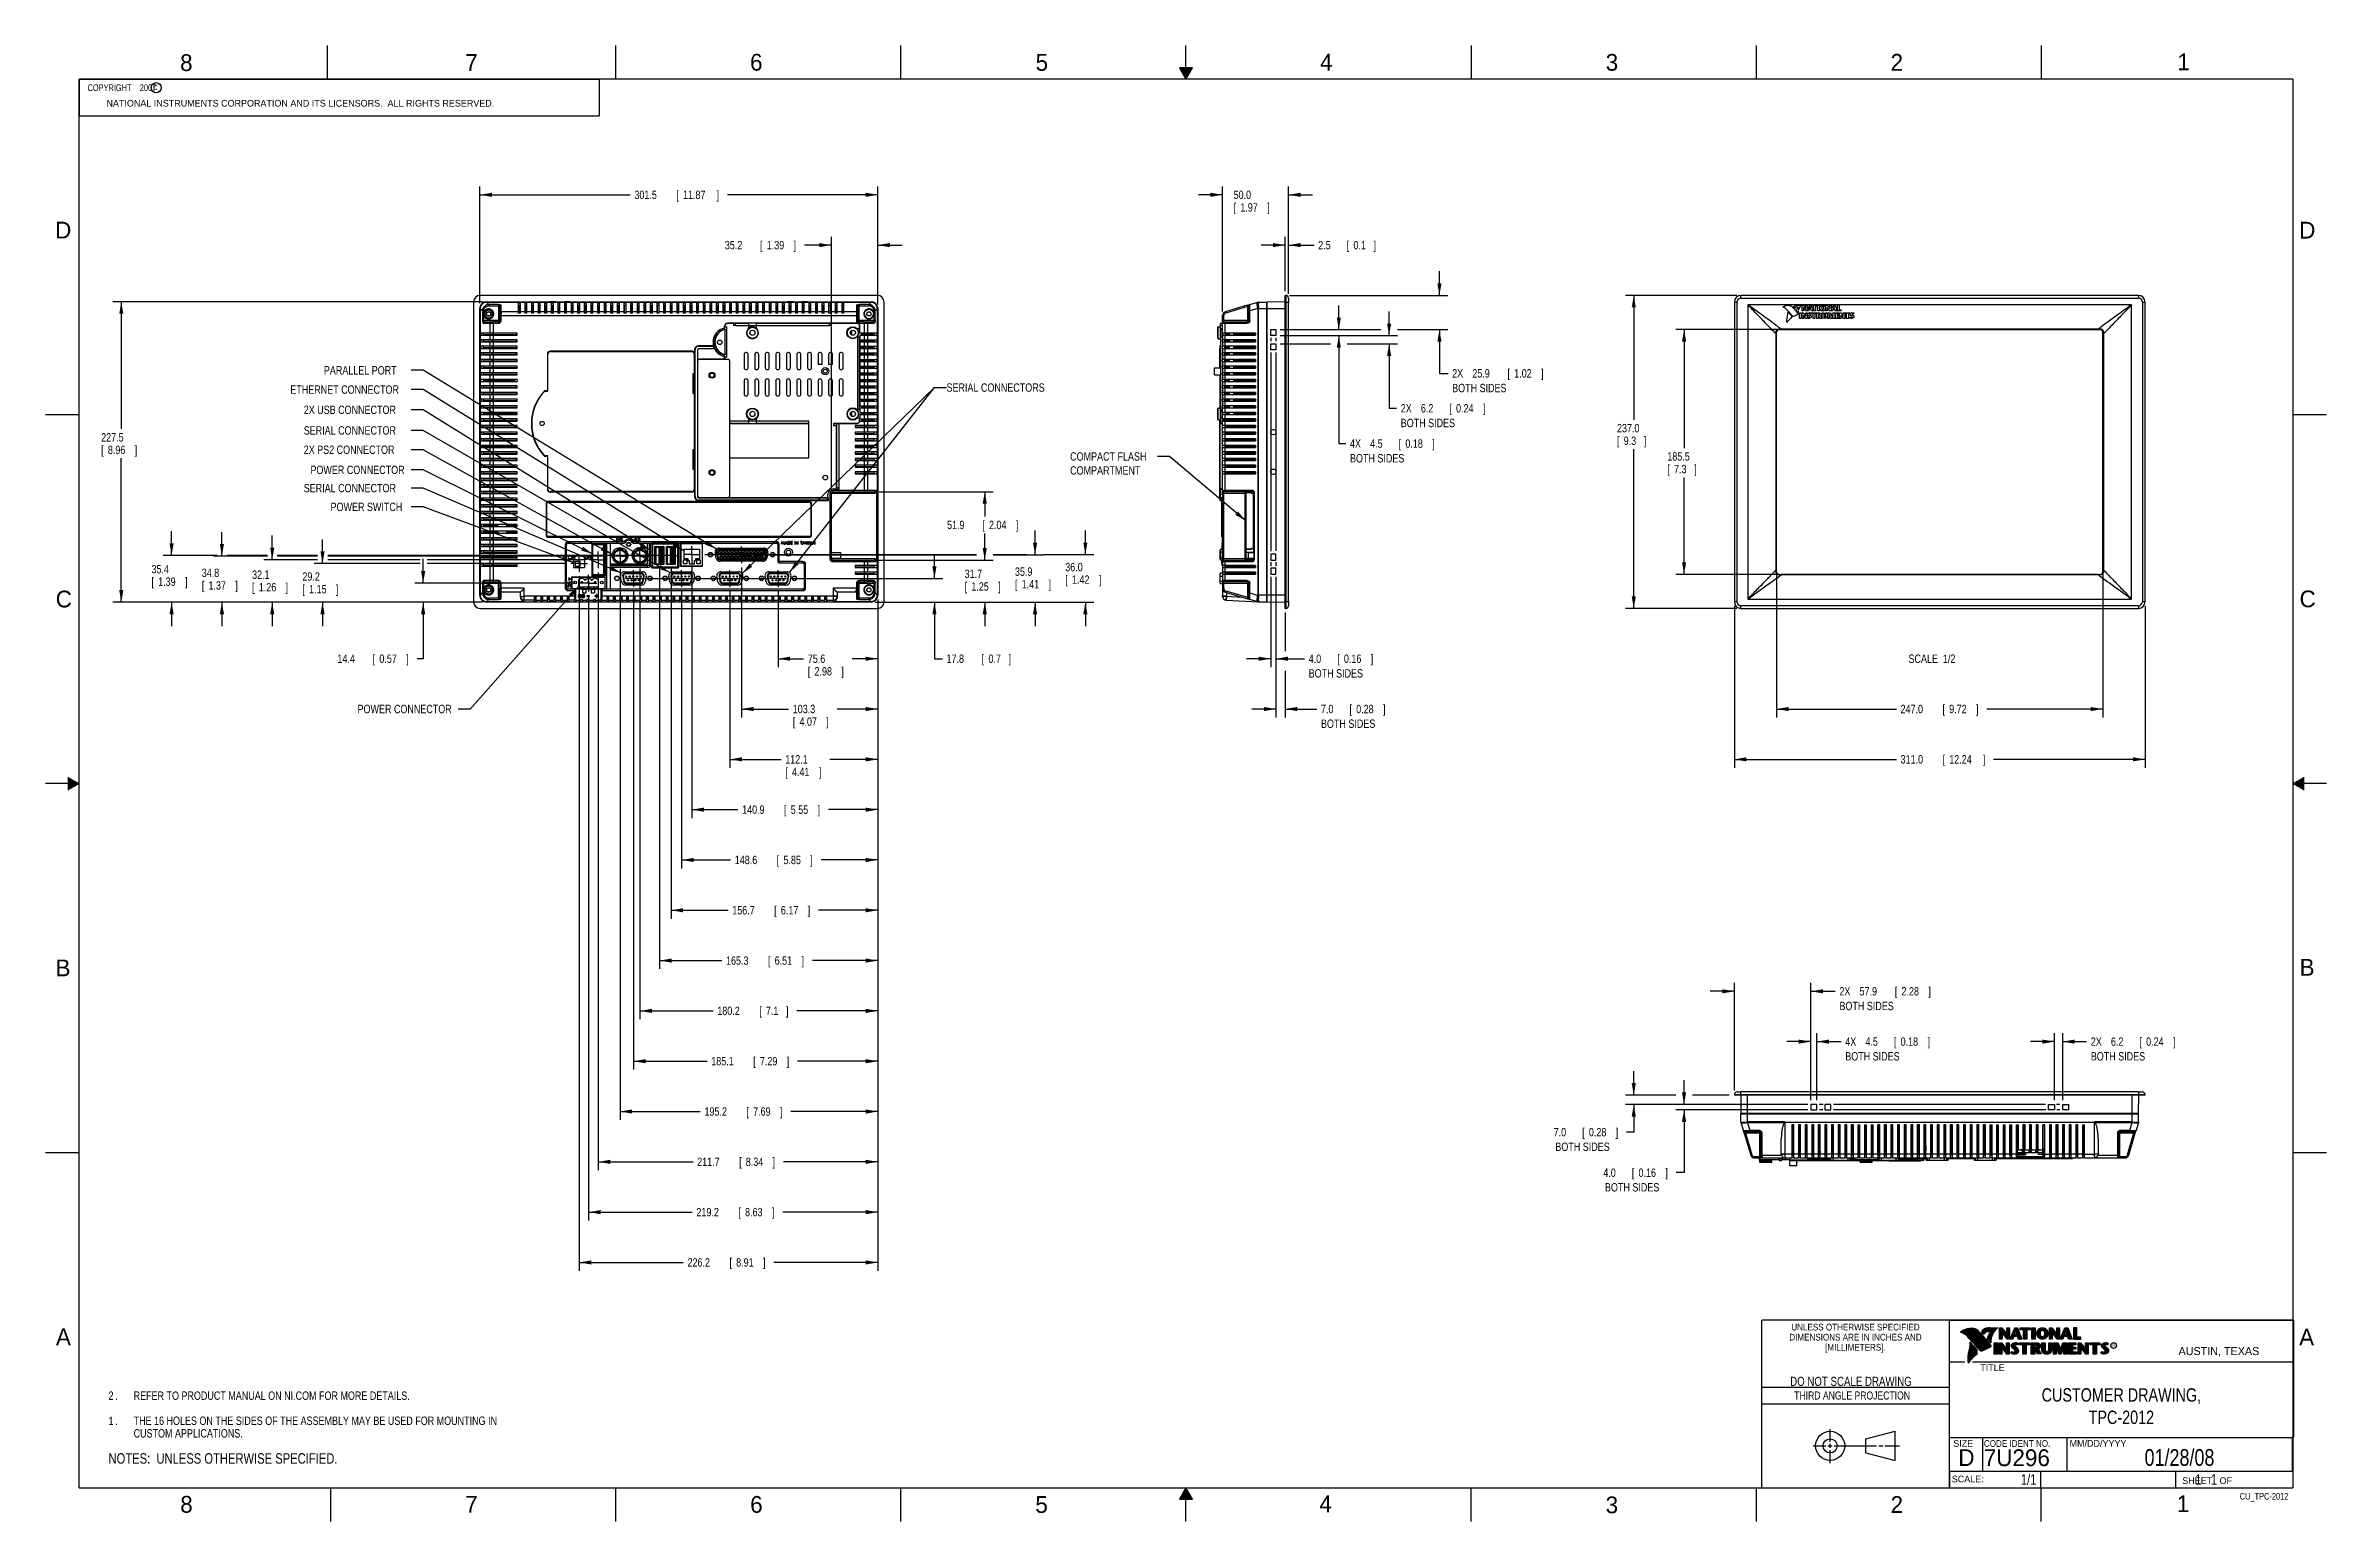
# Model space of a CAD drawing. Header units: inches. Extents: x -137 to 34, y 0 to 22.
# Drawn here: x 0 to 34, y 0 to 22 of the extents above.
import ezdxf
from ezdxf.enums import TextEntityAlignment as Align

# ---------------------------------------------------------------- set-up
doc = ezdxf.new("R2010")
doc.units = ezdxf.units.IN
doc.header["$LTSCALE"] = 1.87
doc.header["$MEASUREMENT"] = 0
doc.linetypes.add('CENTER', pattern=[0.6, 0.375, -0.075, 0.075, -0.075])
doc.layers.get('0').update_dxf_attribs({"linetype": 'CONTINUOUS'})
for name, color, linetype in [('DATUMCURVES', 7, 'CONTINUOUS'), ('DEFAULT_1', 7, 'CENTER'), ('DETAIL', 7, 'CONTINUOUS'), ('DIMENSIONS', 7, 'CONTINUOUS')]:
    doc.layers.add(name, color=color, linetype=linetype)
doc.styles.get("Standard").update_dxf_attribs({"font": 'txt', "width": 0.8})
doc.dimstyles.new('DIMSTYLE_1', dxfattribs={"dimtxt": 0.125, "dimasz": 0.18, "dimexe": 0.18, "dimexo": 0.0625, "dimgap": 0.09, "dimtad": 0, "dimtih": 1, "dimtoh": 1, "dimdec": 1, "dimlfac": 2, "dimzin": 4, "dimdsep": 46, "dimtxsty": 'STANDARD', "dimblk": '_FILLED', "dimblk1": '_FILLED', "dimblk2": '_FILLED', "dimcen": 0.09, "dimadec": 0, "dimazin": 0, "dimtp": 0.1, "dimtm": 0.1, "dimtfac": 1, "dimtdec": 1, "dimtofl": 0, "dimtmove": 0, "dimatfit": 3, "dimldrblk": '_FILLED', "dimfxl": 1, "dimtolj": 1, "dimtzin": 4, "dimarcsym": 0})

msp = doc.modelspace()

# ---------------------------------------------------------------- texts
at = {"color": 2, "linetype": 'CONTINUOUS'}
for s, height, p in [('8', 0.25, (2.005, 21.621)), ('7', 0.25, (6.256, 21.624)), ('6', 0.25, (10.501, 21.627)), ('5', 0.25, (14.758, 21.625)), ('4', 0.25, (18.998, 21.628)), ('3', 0.25, (23.257, 21.626)), ('2', 0.25, (27.503, 21.626)), ('1', 0.25, (31.778, 21.633)), ('NATIONAL INSTRUMENTS CORPORATION AND ITS LICENSORS.  ALL RIGHTS RESERVED.', 0.1, (0.907, 21.091)), ('c', 0.1, (1.599, 21.339)), ('D', 0.25, (0.142, 19.125)), ('D', 0.25, (33.595, 19.124)), ('C', 0.25, (0.151, 13.625)), ('C', 0.25, (33.6, 13.627)), ('B', 0.25, (0.148, 8.126)), ('B', 0.25, (33.601, 8.135)), ('A', 0.25, (0.154, 2.626)), ('A', 0.25, (33.594, 2.623)), ('R', 0.042, (30.808, 2.599)), ('AUSTIN, TEXAS', 0.12, (31.796, 2.479)), ('TITLE', 0.1, (28.84, 2.24)), ('SIZE', 0.1, (28.438, 1.112)), ('MM/DD/YYYY', 0.1, (30.172, 1.112)), ('SCALE:', 0.1, (28.416, 0.581)), ('8', 0.25, (2.007, 0.129)), ('7', 0.25, (6.255, 0.129)), ('6', 0.25, (10.503, 0.128)), ('5', 0.25, (14.754, 0.126)), ('4', 0.25, (18.988, 0.137)), ('3', 0.25, (23.256, 0.121)), ('2', 0.25, (27.504, 0.126)), ('1', 0.25, (31.771, 0.139)), ('SHEET   OF', 0.1, (31.85, 0.556))]:
    msp.add_text(s, height=height, dxfattribs=at).set_placement(p)
for s, height, width, p in [('DIMENSIONS ARE IN INCHES AND', 0.1, 0.9, (26.98, 2.696)), ('UNLESS OTHERWISE SPECIFIED', 0.1, 0.9, (26.98, 2.846)), ('[MILLIMETERS].', 0.1, 0.9, (26.98, 2.546)), ('THIRD ANGLE PROJECTION', 0.12, 0.8, (26.93, 1.817))]:
    msp.add_text(s, height=height, dxfattribs=dict(at, width=width)).set_placement(p, align=Align.CENTER)
at = {"color": 7, "linetype": 'CONTINUOUS', "width": 0.8}
for s, height, p in [('DO NOT SCALE DRAWING', 0.135, (26.913, 2.02)), ('01/28/08', 0.25, (31.81, 0.828))]:
    msp.add_text(s, height=height, dxfattribs=at).set_placement(p, align=Align.CENTER)
at = {"color": 7, "linetype": 'CONTINUOUS'}
for s, p in [('D  ', (28.513, 0.826)), ('7U296', (28.893, 0.824))]:
    msp.add_text(s, height=0.25, dxfattribs=at).set_placement(p)
at = {"color": 2, "linetype": 'CONTINUOUS', "width": 0.9}
msp.add_text('CODE IDENT NO.', height=0.1, dxfattribs=at).set_placement((28.895, 1.111))
at = {"color": 7, "linetype": 'CONTINUOUS', "width": 0.8}
msp.add_text('1/1', height=0.1562, dxfattribs=at).set_placement((29.677, 0.547), align=Align.RIGHT)
at = {"color": 2, "linetype": 'CONTINUOUS', "width": 0.8}
msp.add_text('CU_TPC-2012', height=0.1, dxfattribs=at).set_placement((33.433, 0.324), align=Align.RIGHT)
at = {"color": 2, "linetype": 'CONTINUOUS', "insert": (0.563, 21.422), "char_height": 0.1, "width": 1.52, "attachment_point": 1}
msp.add_mtext('  COPYRIGHT    2007', dxfattribs=at)
at = {"color": 7, "linetype": 'CONTINUOUS'}
for s, insert, char_height, width, attachment_point in [('CUSTOMER DRAWING,\\PTPC-2012', (30.944, 1.985), 0.2, 2.72, 2), ('     1   1', (31.813, 0.703), 0.1562, 1.25, 1)]:
    msp.add_mtext(s, dxfattribs=dict(at, insert=insert, char_height=char_height, width=width, attachment_point=attachment_point))
at = {"layer": 'DETAIL', "color": 2, "linetype": 'CONTINUOUS', "width": 0.8}
for s, p in [('PARALLEL PORT', (4.148, 17.097)), ('ETHERNET CONNECTOR', (3.648, 16.81)), ('SERIAL CONNECTORS', (13.43, 16.84)), ('SERIAL CONNECTOR', (3.848, 16.201)), ('2X USB CONNECTOR', (3.848, 16.508)), ('2X PS2 CONNECTOR', (3.848, 15.913)), ('POWER CONNECTOR', (3.948, 15.613)), ('SERIAL CONNECTOR', (3.848, 15.341)), ('POWER SWITCH', (4.248, 15.061)), ('POWER CONNECTOR', (4.65, 12.048))]:
    msp.add_text(s, height=0.125, dxfattribs=at).set_placement(p)
at = {"layer": 'DETAIL', "color": 2, "linetype": 'CONTINUOUS', "char_height": 0.125, "attachment_point": 1}
for s, insert, width in [('COMPACT FLASH\\PCOMPARTMENT', (15.273, 15.938), 1.3), ('SCALE  1/2', (27.771, 12.923), 1)]:
    msp.add_mtext(s, dxfattribs=dict(at, insert=insert, width=width))

# ---------------------------------------------------------------- blocks, each defined once
blk = doc.blocks.new('_FILLED')
at = {"color": 0, "linetype": 'BYBLOCK'}
blk.add_solid([(0, 0), (-1, 0.17), (-1, -0.17)], dxfattribs=at)
blk = doc.blocks.new('*D0')
at = {"layer": 'DIMENSIONS', "color": 2, "linetype": 'CONTINUOUS'}
for p, q in [((6.472, 18.16), (6.472, 19.901)), ((6.472, 19.776), (8.714, 19.776)), ((12.407, 19.776), (10.164, 19.776)), ((12.407, 18.163), (12.407, 19.901))]:
    blk.add_line(p, q, dxfattribs=at)
at = {"layer": 'DIMENSIONS', "color": 2, "linetype": 'CONTINUOUS', "xscale": 0.18, "yscale": 0.18, "zscale": 0.18, "rotation": 180}
blk.add_blockref('_FILLED', (6.472, 19.776), dxfattribs=at)
at = {"layer": 'DIMENSIONS', "color": 2, "linetype": 'CONTINUOUS', "xscale": 0.18, "yscale": 0.18, "zscale": 0.18}
blk.add_blockref('_FILLED', (12.407, 19.776), dxfattribs=at)
at = {"layer": 'DIMENSIONS', "color": 2, "linetype": 'CONTINUOUS', "width": 0.8}
for s, p in [('301.5', (8.777, 19.713)), ('[', (9.402, 19.713)), ('11.87', (9.502, 19.713)), (']', (10.002, 19.713))]:
    blk.add_text(s, height=0.125, dxfattribs=at).set_placement(p)
blk = doc.blocks.new('*D1')
at = {"layer": 'DIMENSIONS', "color": 2, "linetype": 'CONTINUOUS'}
for p, q in [((6.512, 18.182), (1.003, 18.182)), ((1.128, 18.182), (1.128, 16.285)), ((1.128, 13.704), (1.128, 15.848)), ((6.512, 13.704), (1.003, 13.704))]:
    blk.add_line(p, q, dxfattribs=at)
at = {"layer": 'DIMENSIONS', "color": 2, "linetype": 'CONTINUOUS', "xscale": 0.18, "yscale": 0.18, "zscale": 0.18}
for p, rotation in [((1.128, 18.182), 90), ((1.128, 13.704), 270)]:
    blk.add_blockref('_FILLED', p, dxfattribs=dict(at, rotation=rotation))
at = {"layer": 'DIMENSIONS', "color": 2, "linetype": 'CONTINUOUS', "width": 0.8}
for s, p in [('227.5', (0.828, 16.098)), ('[', (0.828, 15.91)), ('8.96', (0.928, 15.91)), (']', (1.328, 15.91))]:
    blk.add_text(s, height=0.125, dxfattribs=at).set_placement(p)
blk = doc.blocks.new('*D2')
at = {"layer": 'DIMENSIONS', "color": 2, "linetype": 'CONTINUOUS'}
for p, q in [((10.918, 13.868), (10.918, 12.735)), ((12.407, 13.745), (12.407, 12.735)), ((10.918, 12.86), (11.3, 12.86)), ((12.407, 12.86), (12.025, 12.86))]:
    blk.add_line(p, q, dxfattribs=at)
at = {"layer": 'DIMENSIONS', "color": 2, "linetype": 'CONTINUOUS', "xscale": 0.18, "yscale": 0.18, "zscale": 0.18, "rotation": 180}
blk.add_blockref('_FILLED', (10.918, 12.86), dxfattribs=at)
at = {"layer": 'DIMENSIONS', "color": 2, "linetype": 'CONTINUOUS', "xscale": 0.18, "yscale": 0.18, "zscale": 0.18}
blk.add_blockref('_FILLED', (12.407, 12.86), dxfattribs=at)
at = {"layer": 'DIMENSIONS', "color": 2, "linetype": 'CONTINUOUS', "width": 0.8}
for s, p in [('75.6', (11.362, 12.798)), ('[', (11.362, 12.61)), ('2.98', (11.462, 12.61)), (']', (11.862, 12.61))]:
    blk.add_text(s, height=0.125, dxfattribs=at).set_placement(p)
blk = doc.blocks.new('*D3')
at = {"layer": 'DIMENSIONS', "color": 2, "linetype": 'CONTINUOUS'}
for p, q in [((10.2, 13.868), (10.2, 11.235)), ((12.407, 13.745), (12.407, 11.235)), ((10.2, 11.36), (10.964, 11.36)), ((12.407, 11.36), (11.689, 11.36))]:
    blk.add_line(p, q, dxfattribs=at)
at = {"layer": 'DIMENSIONS', "color": 2, "linetype": 'CONTINUOUS', "xscale": 0.18, "yscale": 0.18, "zscale": 0.18, "rotation": 180}
blk.add_blockref('_FILLED', (10.2, 11.36), dxfattribs=at)
at = {"layer": 'DIMENSIONS', "color": 2, "linetype": 'CONTINUOUS', "xscale": 0.18, "yscale": 0.18, "zscale": 0.18}
blk.add_blockref('_FILLED', (12.407, 11.36), dxfattribs=at)
at = {"layer": 'DIMENSIONS', "color": 2, "linetype": 'CONTINUOUS', "width": 0.8}
for s, p in [('112.1', (11.026, 11.298)), ('[', (11.026, 11.11)), ('4.41', (11.126, 11.11)), (']', (11.526, 11.11))]:
    blk.add_text(s, height=0.125, dxfattribs=at).set_placement(p)
blk = doc.blocks.new('*D4')
at = {"layer": 'DIMENSIONS', "color": 2, "linetype": 'CONTINUOUS'}
for p, q in [((9.481, 13.868), (9.481, 9.735)), ((12.407, 13.745), (12.407, 9.735)), ((9.481, 9.86), (10.212, 9.86)), ((12.407, 9.86), (11.562, 9.86))]:
    blk.add_line(p, q, dxfattribs=at)
at = {"layer": 'DIMENSIONS', "color": 2, "linetype": 'CONTINUOUS', "xscale": 0.18, "yscale": 0.18, "zscale": 0.18, "rotation": 180}
blk.add_blockref('_FILLED', (9.481, 9.86), dxfattribs=at)
at = {"layer": 'DIMENSIONS', "color": 2, "linetype": 'CONTINUOUS', "xscale": 0.18, "yscale": 0.18, "zscale": 0.18}
blk.add_blockref('_FILLED', (12.407, 9.86), dxfattribs=at)
at = {"layer": 'DIMENSIONS', "color": 2, "linetype": 'CONTINUOUS', "width": 0.8}
for s, p in [('148.6', (10.274, 9.798)), ('[', (10.899, 9.798)), ('5.85', (10.999, 9.798)), (']', (11.399, 9.798))]:
    blk.add_text(s, height=0.125, dxfattribs=at).set_placement(p)
blk = doc.blocks.new('*D5')
at = {"layer": 'DIMENSIONS', "color": 2, "linetype": 'CONTINUOUS'}
for p, q in [((9.634, 14.224), (9.634, 10.485)), ((12.407, 13.745), (12.407, 10.485)), ((9.634, 10.61), (10.321, 10.61)), ((12.407, 10.61), (11.671, 10.61))]:
    blk.add_line(p, q, dxfattribs=at)
at = {"layer": 'DIMENSIONS', "color": 2, "linetype": 'CONTINUOUS', "xscale": 0.18, "yscale": 0.18, "zscale": 0.18, "rotation": 180}
blk.add_blockref('_FILLED', (9.634, 10.61), dxfattribs=at)
at = {"layer": 'DIMENSIONS', "color": 2, "linetype": 'CONTINUOUS', "xscale": 0.18, "yscale": 0.18, "zscale": 0.18}
blk.add_blockref('_FILLED', (12.407, 10.61), dxfattribs=at)
at = {"layer": 'DIMENSIONS', "color": 2, "linetype": 'CONTINUOUS', "width": 0.8}
for s, p in [('140.9', (10.383, 10.548)), ('[', (11.008, 10.548)), ('5.55', (11.108, 10.548)), (']', (11.508, 10.548))]:
    blk.add_text(s, height=0.125, dxfattribs=at).set_placement(p)
blk = doc.blocks.new('*D6')
at = {"layer": 'DIMENSIONS', "color": 2, "linetype": 'CONTINUOUS'}
for p, q in [((9.323, 14.213), (9.323, 8.985)), ((12.407, 13.745), (12.407, 8.985)), ((9.323, 9.11), (10.173, 9.11)), ((12.407, 9.11), (11.523, 9.11))]:
    blk.add_line(p, q, dxfattribs=at)
at = {"layer": 'DIMENSIONS', "color": 2, "linetype": 'CONTINUOUS', "xscale": 0.18, "yscale": 0.18, "zscale": 0.18, "rotation": 180}
blk.add_blockref('_FILLED', (9.323, 9.11), dxfattribs=at)
at = {"layer": 'DIMENSIONS', "color": 2, "linetype": 'CONTINUOUS', "xscale": 0.18, "yscale": 0.18, "zscale": 0.18}
blk.add_blockref('_FILLED', (12.407, 9.11), dxfattribs=at)
at = {"layer": 'DIMENSIONS', "color": 2, "linetype": 'CONTINUOUS', "width": 0.8}
for s, p in [('156.7', (10.236, 9.048)), ('[', (10.861, 9.048)), ('6.17', (10.961, 9.048)), (']', (11.361, 9.048))]:
    blk.add_text(s, height=0.125, dxfattribs=at).set_placement(p)
blk = doc.blocks.new('*D7')
at = {"layer": 'DIMENSIONS', "color": 2, "linetype": 'CONTINUOUS'}
for p, q in [((9.153, 14.213), (9.153, 8.235)), ((12.407, 13.745), (12.407, 8.235)), ((9.153, 8.36), (10.081, 8.36)), ((12.407, 8.36), (11.431, 8.36))]:
    blk.add_line(p, q, dxfattribs=at)
at = {"layer": 'DIMENSIONS', "color": 2, "linetype": 'CONTINUOUS', "xscale": 0.18, "yscale": 0.18, "zscale": 0.18, "rotation": 180}
blk.add_blockref('_FILLED', (9.153, 8.36), dxfattribs=at)
at = {"layer": 'DIMENSIONS', "color": 2, "linetype": 'CONTINUOUS', "xscale": 0.18, "yscale": 0.18, "zscale": 0.18}
blk.add_blockref('_FILLED', (12.407, 8.36), dxfattribs=at)
at = {"layer": 'DIMENSIONS', "color": 2, "linetype": 'CONTINUOUS', "width": 0.8}
for s, p in [('165.3', (10.143, 8.298)), ('[', (10.768, 8.298)), ('6.51', (10.868, 8.298)), (']', (11.268, 8.298))]:
    blk.add_text(s, height=0.125, dxfattribs=at).set_placement(p)
blk = doc.blocks.new('*D8')
at = {"layer": 'DIMENSIONS', "color": 2, "linetype": 'CONTINUOUS'}
for p, q in [((8.763, 13.868), (8.763, 6.735)), ((12.407, 13.745), (12.407, 6.735)), ((8.763, 6.86), (9.861, 6.86)), ((12.407, 6.86), (11.211, 6.86))]:
    blk.add_line(p, q, dxfattribs=at)
at = {"layer": 'DIMENSIONS', "color": 2, "linetype": 'CONTINUOUS', "xscale": 0.18, "yscale": 0.18, "zscale": 0.18, "rotation": 180}
blk.add_blockref('_FILLED', (8.763, 6.86), dxfattribs=at)
at = {"layer": 'DIMENSIONS', "color": 2, "linetype": 'CONTINUOUS', "xscale": 0.18, "yscale": 0.18, "zscale": 0.18}
blk.add_blockref('_FILLED', (12.407, 6.86), dxfattribs=at)
at = {"layer": 'DIMENSIONS', "color": 2, "linetype": 'CONTINUOUS', "width": 0.8}
for s, p in [('185.1', (9.923, 6.798)), ('[', (10.548, 6.798)), ('7.29', (10.648, 6.798)), (']', (11.048, 6.798))]:
    blk.add_text(s, height=0.125, dxfattribs=at).set_placement(p)
blk = doc.blocks.new('*D9')
at = {"layer": 'DIMENSIONS', "color": 2, "linetype": 'CONTINUOUS'}
for p, q in [((1.878, 14.4), (1.878, 14.76)), ((2.556, 14.4), (1.753, 14.4)), ((3.309, 14.4), (2.705, 14.4)), ((4.054, 14.4), (3.454, 14.4)), ((8.966, 14.4), (4.205, 14.4)), ((6.512, 13.704), (1.753, 13.704)), ((1.878, 13.704), (1.878, 13.344))]:
    blk.add_line(p, q, dxfattribs=at)
at = {"layer": 'DIMENSIONS', "color": 2, "linetype": 'CONTINUOUS', "xscale": 0.18, "yscale": 0.18, "zscale": 0.18}
for p, rotation in [((1.878, 14.4), 270), ((1.878, 13.704), 90)]:
    blk.add_blockref('_FILLED', p, dxfattribs=dict(at, rotation=rotation))
at = {"layer": 'DIMENSIONS', "color": 2, "linetype": 'CONTINUOUS', "width": 0.8}
for s, p in [('35.4', (1.578, 14.133)), ('[', (1.578, 13.946)), ('1.39', (1.678, 13.946)), (']', (2.078, 13.946))]:
    blk.add_text(s, height=0.125, dxfattribs=at).set_placement(p)
blk = doc.blocks.new('*D10')
at = {"layer": 'DIMENSIONS', "color": 2, "linetype": 'CONTINUOUS'}
for p, q in [((15.5, 14.412), (15.5, 14.772)), ((9.825, 14.412), (13.875, 14.412)), ((14.125, 14.412), (14.625, 14.412)), ((14.875, 14.412), (15.625, 14.412)), ((12.381, 13.704), (15.625, 13.704)), ((15.5, 13.704), (15.5, 13.344))]:
    blk.add_line(p, q, dxfattribs=at)
at = {"layer": 'DIMENSIONS', "color": 2, "linetype": 'CONTINUOUS', "xscale": 0.18, "yscale": 0.18, "zscale": 0.18}
for p, rotation in [((15.5, 14.412), 270), ((15.5, 13.704), 90)]:
    blk.add_blockref('_FILLED', p, dxfattribs=dict(at, rotation=rotation))
at = {"layer": 'DIMENSIONS', "color": 2, "linetype": 'CONTINUOUS', "width": 0.8}
for s, p in [('36.0', (15.2, 14.164)), ('[', (15.2, 13.977)), ('1.42', (15.3, 13.977)), (']', (15.7, 13.977))]:
    blk.add_text(s, height=0.125, dxfattribs=at).set_placement(p)
blk = doc.blocks.new('*D11')
at = {"layer": 'DIMENSIONS', "color": 2, "linetype": 'CONTINUOUS'}
for p, q in [((10.374, 14.222), (10.374, 11.985)), ((12.407, 13.745), (12.407, 11.985)), ((10.374, 12.11), (11.075, 12.11)), ((12.407, 12.11), (11.8, 12.11))]:
    blk.add_line(p, q, dxfattribs=at)
at = {"layer": 'DIMENSIONS', "color": 2, "linetype": 'CONTINUOUS', "xscale": 0.18, "yscale": 0.18, "zscale": 0.18, "rotation": 180}
blk.add_blockref('_FILLED', (10.374, 12.11), dxfattribs=at)
at = {"layer": 'DIMENSIONS', "color": 2, "linetype": 'CONTINUOUS', "xscale": 0.18, "yscale": 0.18, "zscale": 0.18}
blk.add_blockref('_FILLED', (12.407, 12.11), dxfattribs=at)
at = {"layer": 'DIMENSIONS', "color": 2, "linetype": 'CONTINUOUS', "width": 0.8}
for s, p in [('[', (11.138, 11.86)), ('103.3', (11.138, 12.048)), ('4.07', (11.238, 11.86)), (']', (11.638, 11.86))]:
    blk.add_text(s, height=0.125, dxfattribs=at).set_placement(p)
blk = doc.blocks.new('*D12')
at = {"layer": 'DIMENSIONS', "color": 2, "linetype": 'CONTINUOUS'}
for p, q in [((14.75, 14.41), (14.75, 14.77)), ((10.562, 14.41), (13.875, 14.41)), ((14.125, 14.41), (14.875, 14.41)), ((12.366, 13.704), (14.875, 13.704)), ((14.75, 13.704), (14.75, 13.344))]:
    blk.add_line(p, q, dxfattribs=at)
at = {"layer": 'DIMENSIONS', "color": 2, "linetype": 'CONTINUOUS', "xscale": 0.18, "yscale": 0.18, "zscale": 0.18}
for p, rotation in [((14.75, 14.41), 270), ((14.75, 13.704), 90)]:
    blk.add_blockref('_FILLED', p, dxfattribs=dict(at, rotation=rotation))
at = {"layer": 'DIMENSIONS', "color": 2, "linetype": 'CONTINUOUS', "width": 0.8}
for s, p in [('35.9', (14.45, 14.096)), ('[', (14.45, 13.908)), ('1.41', (14.55, 13.908)), (']', (14.95, 13.908))]:
    blk.add_text(s, height=0.125, dxfattribs=at).set_placement(p)
blk = doc.blocks.new('*D13')
at = {"layer": 'DIMENSIONS', "color": 2, "linetype": 'CONTINUOUS'}
for p, q in [((5.628, 13.987), (5.628, 14.347)), ((7.891, 13.987), (5.503, 13.987)), ((6.512, 13.704), (5.503, 13.704)), ((5.628, 13.704), (5.628, 12.86)), ((5.628, 12.86), (5.537, 12.86))]:
    blk.add_line(p, q, dxfattribs=at)
at = {"layer": 'DIMENSIONS', "color": 2, "linetype": 'CONTINUOUS', "xscale": 0.18, "yscale": 0.18, "zscale": 0.18}
for p, rotation in [((5.628, 13.987), 270), ((5.628, 13.704), 90)]:
    blk.add_blockref('_FILLED', p, dxfattribs=dict(at, rotation=rotation))
at = {"layer": 'DIMENSIONS', "color": 2, "linetype": 'CONTINUOUS', "width": 0.8}
for s, p in [('14.4', (4.35, 12.798)), ('[', (4.875, 12.798)), ('0.57', (4.975, 12.798)), (']', (5.375, 12.798))]:
    blk.add_text(s, height=0.125, dxfattribs=at).set_placement(p)
blk = doc.blocks.new('*D14')
at = {"layer": 'DIMENSIONS', "color": 2, "linetype": 'CONTINUOUS'}
for p, q in [((13.25, 14.055), (13.25, 14.415)), ((11.102, 14.055), (13.375, 14.055)), ((12.406, 13.704), (13.375, 13.704)), ((13.25, 13.704), (13.25, 12.86)), ((13.25, 12.86), (13.368, 12.86))]:
    blk.add_line(p, q, dxfattribs=at)
at = {"layer": 'DIMENSIONS', "color": 2, "linetype": 'CONTINUOUS', "xscale": 0.18, "yscale": 0.18, "zscale": 0.18}
for p, rotation in [((13.25, 14.055), 270), ((13.25, 13.704), 90)]:
    blk.add_blockref('_FILLED', p, dxfattribs=dict(at, rotation=rotation))
at = {"layer": 'DIMENSIONS', "color": 2, "linetype": 'CONTINUOUS', "width": 0.8}
for s, p in [('17.8', (13.43, 12.798)), ('[', (13.955, 12.798)), ('0.7', (14.055, 12.798)), (']', (14.355, 12.798))]:
    blk.add_text(s, height=0.125, dxfattribs=at).set_placement(p)
blk = doc.blocks.new('*D15')
at = {"layer": 'DIMENSIONS', "color": 2, "linetype": 'CONTINUOUS'}
for p, q in [((4.128, 14.279), (4.128, 14.639)), ((5.583, 14.279), (4.003, 14.279)), ((7.759, 14.279), (5.687, 14.279)), ((6.512, 13.704), (4.003, 13.704)), ((4.128, 13.704), (4.128, 13.344))]:
    blk.add_line(p, q, dxfattribs=at)
at = {"layer": 'DIMENSIONS', "color": 2, "linetype": 'CONTINUOUS', "xscale": 0.18, "yscale": 0.18, "zscale": 0.18}
for p, rotation in [((4.128, 14.279), 270), ((4.128, 13.704), 90)]:
    blk.add_blockref('_FILLED', p, dxfattribs=dict(at, rotation=rotation))
at = {"layer": 'DIMENSIONS', "color": 2, "linetype": 'CONTINUOUS', "width": 0.8}
for s, p in [('29.2', (3.828, 14.023)), ('[', (3.828, 13.835)), ('1.15', (3.928, 13.835)), (']', (4.328, 13.835))]:
    blk.add_text(s, height=0.125, dxfattribs=at).set_placement(p)
blk = doc.blocks.new('*D16')
at = {"layer": 'DIMENSIONS', "color": 2, "linetype": 'CONTINUOUS'}
for p, q in [((3.378, 14.336), (3.378, 14.696)), ((4.055, 14.336), (3.253, 14.336)), ((5.583, 14.336), (4.205, 14.336)), ((8.042, 14.336), (5.686, 14.336)), ((6.512, 13.704), (3.253, 13.704)), ((3.378, 13.704), (3.378, 13.344))]:
    blk.add_line(p, q, dxfattribs=at)
at = {"layer": 'DIMENSIONS', "color": 2, "linetype": 'CONTINUOUS', "xscale": 0.18, "yscale": 0.18, "zscale": 0.18}
for p, rotation in [((3.378, 14.336), 270), ((3.378, 13.704), 90)]:
    blk.add_blockref('_FILLED', p, dxfattribs=dict(at, rotation=rotation))
at = {"layer": 'DIMENSIONS', "color": 2, "linetype": 'CONTINUOUS', "width": 0.8}
for s, p in [('32.1', (3.078, 14.051)), ('[', (3.078, 13.864)), ('1.26', (3.178, 13.864)), (']', (3.578, 13.864))]:
    blk.add_text(s, height=0.125, dxfattribs=at).set_placement(p)
blk = doc.blocks.new('*D17')
at = {"layer": 'DIMENSIONS', "color": 2, "linetype": 'CONTINUOUS'}
for p, q in [((2.628, 14.389), (2.628, 14.749)), ((3.307, 14.389), (2.503, 14.389)), ((4.055, 14.389), (3.459, 14.389)), ((8.359, 14.389), (4.205, 14.389)), ((6.512, 13.704), (2.503, 13.704)), ((2.628, 13.704), (2.628, 13.344))]:
    blk.add_line(p, q, dxfattribs=at)
at = {"layer": 'DIMENSIONS', "color": 2, "linetype": 'CONTINUOUS', "xscale": 0.18, "yscale": 0.18, "zscale": 0.18}
for p, rotation in [((2.628, 14.389), 270), ((2.628, 13.704), 90)]:
    blk.add_blockref('_FILLED', p, dxfattribs=dict(at, rotation=rotation))
at = {"layer": 'DIMENSIONS', "color": 2, "linetype": 'CONTINUOUS', "width": 0.8}
for s, p in [('34.8', (2.328, 14.078)), ('[', (2.328, 13.89)), ('1.37', (2.428, 13.89)), (']', (2.828, 13.89))]:
    blk.add_text(s, height=0.125, dxfattribs=at).set_placement(p)
blk = doc.blocks.new('*D18')
at = {"layer": 'DIMENSIONS', "color": 2, "linetype": 'CONTINUOUS'}
for p, q in [((12.428, 15.35), (14.125, 15.35)), ((14, 15.35), (14, 14.979)), ((14, 14.329), (14, 14.729)), ((12.419, 14.329), (13.125, 14.329)), ((13.375, 14.329), (14.125, 14.329))]:
    blk.add_line(p, q, dxfattribs=at)
at = {"layer": 'DIMENSIONS', "color": 2, "linetype": 'CONTINUOUS', "xscale": 0.18, "yscale": 0.18, "zscale": 0.18}
for p, rotation in [((14, 15.35), 90), ((14, 14.329), 270)]:
    blk.add_blockref('_FILLED', p, dxfattribs=dict(at, rotation=rotation))
at = {"layer": 'DIMENSIONS', "color": 2, "linetype": 'CONTINUOUS', "width": 0.8}
for s, p in [('51.9', (13.438, 14.792)), ('[', (13.963, 14.792)), ('2.04', (14.063, 14.792)), (']', (14.463, 14.792))]:
    blk.add_text(s, height=0.125, dxfattribs=at).set_placement(p)
blk = doc.blocks.new('*D19')
at = {"layer": 'DIMENSIONS', "color": 2, "linetype": 'CONTINUOUS'}
for p, q in [((8.859, 14.204), (8.859, 7.485)), ((12.407, 13.745), (12.407, 7.485)), ((8.859, 7.61), (9.95, 7.61)), ((12.407, 7.61), (11.2, 7.61))]:
    blk.add_line(p, q, dxfattribs=at)
at = {"layer": 'DIMENSIONS', "color": 2, "linetype": 'CONTINUOUS', "xscale": 0.18, "yscale": 0.18, "zscale": 0.18, "rotation": 180}
blk.add_blockref('_FILLED', (8.859, 7.61), dxfattribs=at)
at = {"layer": 'DIMENSIONS', "color": 2, "linetype": 'CONTINUOUS', "xscale": 0.18, "yscale": 0.18, "zscale": 0.18}
blk.add_blockref('_FILLED', (12.407, 7.61), dxfattribs=at)
at = {"layer": 'DIMENSIONS', "color": 2, "linetype": 'CONTINUOUS', "width": 0.8}
for s, p in [('180.2', (10.013, 7.548)), ('[', (10.638, 7.548)), ('7.1', (10.738, 7.548)), (']', (11.038, 7.548))]:
    blk.add_text(s, height=0.125, dxfattribs=at).set_placement(p)
blk = doc.blocks.new('*D20')
at = {"layer": 'DIMENSIONS', "color": 2, "linetype": 'CONTINUOUS'}
for p, q in [((8.563, 14.199), (8.563, 5.985)), ((12.407, 13.745), (12.407, 5.985)), ((8.563, 6.11), (9.759, 6.11)), ((12.407, 6.11), (11.109, 6.11))]:
    blk.add_line(p, q, dxfattribs=at)
at = {"layer": 'DIMENSIONS', "color": 2, "linetype": 'CONTINUOUS', "xscale": 0.18, "yscale": 0.18, "zscale": 0.18, "rotation": 180}
blk.add_blockref('_FILLED', (8.563, 6.11), dxfattribs=at)
at = {"layer": 'DIMENSIONS', "color": 2, "linetype": 'CONTINUOUS', "xscale": 0.18, "yscale": 0.18, "zscale": 0.18}
blk.add_blockref('_FILLED', (12.407, 6.11), dxfattribs=at)
at = {"layer": 'DIMENSIONS', "color": 2, "linetype": 'CONTINUOUS', "width": 0.8}
for s, p in [('195.2', (9.822, 6.048)), ('[', (10.447, 6.048)), ('7.69', (10.547, 6.048)), (']', (10.947, 6.048))]:
    blk.add_text(s, height=0.125, dxfattribs=at).set_placement(p)
blk = doc.blocks.new('*D21')
at = {"layer": 'DIMENSIONS', "color": 2, "linetype": 'CONTINUOUS'}
for p, q in [((8.239, 14.146), (8.239, 5.235)), ((12.407, 13.745), (12.407, 5.235)), ((8.239, 5.36), (9.651, 5.36)), ((12.407, 5.36), (11.001, 5.36))]:
    blk.add_line(p, q, dxfattribs=at)
at = {"layer": 'DIMENSIONS', "color": 2, "linetype": 'CONTINUOUS', "xscale": 0.18, "yscale": 0.18, "zscale": 0.18, "rotation": 180}
blk.add_blockref('_FILLED', (8.239, 5.36), dxfattribs=at)
at = {"layer": 'DIMENSIONS', "color": 2, "linetype": 'CONTINUOUS', "xscale": 0.18, "yscale": 0.18, "zscale": 0.18}
blk.add_blockref('_FILLED', (12.407, 5.36), dxfattribs=at)
at = {"layer": 'DIMENSIONS', "color": 2, "linetype": 'CONTINUOUS', "width": 0.8}
for s, p in [('211.7', (9.713, 5.298)), ('[', (10.338, 5.298)), ('8.34', (10.438, 5.298)), (']', (10.838, 5.298))]:
    blk.add_text(s, height=0.125, dxfattribs=at).set_placement(p)
blk = doc.blocks.new('*D22')
at = {"layer": 'DIMENSIONS', "color": 2, "linetype": 'CONTINUOUS'}
for p, q in [((8.093, 13.798), (8.093, 4.485)), ((12.407, 13.745), (12.407, 4.485)), ((8.093, 4.61), (9.639, 4.61)), ((12.407, 4.61), (10.989, 4.61))]:
    blk.add_line(p, q, dxfattribs=at)
at = {"layer": 'DIMENSIONS', "color": 2, "linetype": 'CONTINUOUS', "xscale": 0.18, "yscale": 0.18, "zscale": 0.18, "rotation": 180}
blk.add_blockref('_FILLED', (8.093, 4.61), dxfattribs=at)
at = {"layer": 'DIMENSIONS', "color": 2, "linetype": 'CONTINUOUS', "xscale": 0.18, "yscale": 0.18, "zscale": 0.18}
blk.add_blockref('_FILLED', (12.407, 4.61), dxfattribs=at)
at = {"layer": 'DIMENSIONS', "color": 2, "linetype": 'CONTINUOUS', "width": 0.8}
for s, p in [('219.2', (9.702, 4.548)), ('[', (10.327, 4.548)), ('8.63', (10.427, 4.548)), (']', (10.827, 4.548))]:
    blk.add_text(s, height=0.125, dxfattribs=at).set_placement(p)
blk = doc.blocks.new('*D23')
at = {"layer": 'DIMENSIONS', "color": 2, "linetype": 'CONTINUOUS'}
for p, q in [((7.953, 14.089), (7.953, 3.735)), ((12.407, 13.745), (12.407, 3.735)), ((7.953, 3.86), (9.506, 3.86)), ((12.407, 3.86), (10.856, 3.86))]:
    blk.add_line(p, q, dxfattribs=at)
at = {"layer": 'DIMENSIONS', "color": 2, "linetype": 'CONTINUOUS', "xscale": 0.18, "yscale": 0.18, "zscale": 0.18, "rotation": 180}
blk.add_blockref('_FILLED', (7.953, 3.86), dxfattribs=at)
at = {"layer": 'DIMENSIONS', "color": 2, "linetype": 'CONTINUOUS', "xscale": 0.18, "yscale": 0.18, "zscale": 0.18}
blk.add_blockref('_FILLED', (12.407, 3.86), dxfattribs=at)
at = {"layer": 'DIMENSIONS', "color": 2, "linetype": 'CONTINUOUS', "width": 0.8}
for s, p in [('226.2', (9.569, 3.798)), ('[', (10.194, 3.798)), ('8.91', (10.294, 3.798)), (']', (10.694, 3.798))]:
    blk.add_text(s, height=0.125, dxfattribs=at).set_placement(p)
blk = doc.blocks.new('*D24')
at = {"layer": 'DIMENSIONS', "color": 2, "linetype": 'CONTINUOUS'}
for p, q in [((11.713, 15.425), (11.713, 19.151)), ((12.407, 18.141), (12.407, 19.151)), ((11.713, 19.026), (11.312, 19.026)), ((12.407, 19.026), (12.767, 19.026))]:
    blk.add_line(p, q, dxfattribs=at)
at = {"layer": 'DIMENSIONS', "color": 2, "linetype": 'CONTINUOUS', "xscale": 0.18, "yscale": 0.18, "zscale": 0.18}
blk.add_blockref('_FILLED', (11.713, 19.026), dxfattribs=at)
at = {"layer": 'DIMENSIONS', "color": 2, "linetype": 'CONTINUOUS', "xscale": 0.18, "yscale": 0.18, "zscale": 0.18, "rotation": 180}
blk.add_blockref('_FILLED', (12.407, 19.026), dxfattribs=at)
at = {"layer": 'DIMENSIONS', "color": 2, "linetype": 'CONTINUOUS', "width": 0.8}
for s, p in [('35.2', (10.125, 18.963)), ('[', (10.65, 18.963)), ('1.39', (10.75, 18.963)), (']', (11.15, 18.963))]:
    blk.add_text(s, height=0.125, dxfattribs=at).set_placement(p)
blk = doc.blocks.new('*D25')
at = {"layer": 'DIMENSIONS', "color": 2, "linetype": 'CONTINUOUS'}
for p, q in [((20.778, 18.276), (20.778, 18.636)), ((18.542, 18.276), (20.903, 18.276)), ((18.404, 17.766), (19.903, 17.766)), ((20.153, 17.766), (20.903, 17.766)), ((20.778, 17.766), (20.778, 17.114)), ((20.778, 17.114), (20.906, 17.114))]:
    blk.add_line(p, q, dxfattribs=at)
at = {"layer": 'DIMENSIONS', "color": 2, "linetype": 'CONTINUOUS', "xscale": 0.18, "yscale": 0.18, "zscale": 0.18}
for p, rotation in [((20.778, 18.276), 270), ((20.778, 17.766), 90)]:
    blk.add_blockref('_FILLED', p, dxfattribs=dict(at, rotation=rotation))
at = {"layer": 'DIMENSIONS', "color": 2, "linetype": 'CONTINUOUS', "width": 0.8}
for s, p in [('2X ', (20.968, 17.052)), ('25.9', (21.268, 17.052)), ('[', (21.793, 17.052)), ('1.02', (21.893, 17.052)), (']', (22.293, 17.052)), ('BOTH SIDES', (20.968, 16.833))]:
    blk.add_text(s, height=0.125, dxfattribs=at).set_placement(p)
blk = doc.blocks.new('*D26')
at = {"layer": 'DIMENSIONS', "color": 2, "linetype": 'CONTINUOUS'}
for p, q in [((19.278, 17.766), (19.278, 18.126)), ((18.404, 17.766), (19.403, 17.766)), ((18.404, 17.677), (19.403, 17.677)), ((19.278, 17.677), (19.278, 16.067)), ((19.278, 16.067), (19.382, 16.067))]:
    blk.add_line(p, q, dxfattribs=at)
at = {"layer": 'DIMENSIONS', "color": 2, "linetype": 'CONTINUOUS', "xscale": 0.18, "yscale": 0.18, "zscale": 0.18}
for p, rotation in [((19.278, 17.766), 270), ((19.278, 17.677), 90)]:
    blk.add_blockref('_FILLED', p, dxfattribs=dict(at, rotation=rotation))
at = {"layer": 'DIMENSIONS', "color": 2, "linetype": 'CONTINUOUS', "width": 0.8}
for s, p in [('4X ', (19.445, 16.005)), ('4.5', (19.745, 16.005)), ('[', (20.17, 16.005)), ('0.18', (20.27, 16.005)), (']', (20.67, 16.005)), ('BOTH SIDES', (19.445, 15.786))]:
    blk.add_text(s, height=0.125, dxfattribs=at).set_placement(p)
blk = doc.blocks.new('*D27')
at = {"layer": 'DIMENSIONS', "color": 2, "linetype": 'CONTINUOUS'}
for p, q in [((20.028, 17.677), (20.028, 18.037)), ((18.404, 17.677), (20.153, 17.677)), ((18.404, 17.555), (19.153, 17.555)), ((19.403, 17.555), (20.153, 17.555)), ((20.028, 17.555), (20.028, 16.593)), ((20.028, 16.593), (20.138, 16.593))]:
    blk.add_line(p, q, dxfattribs=at)
at = {"layer": 'DIMENSIONS', "color": 2, "linetype": 'CONTINUOUS', "xscale": 0.18, "yscale": 0.18, "zscale": 0.18}
for p, rotation in [((20.028, 17.677), 270), ((20.028, 17.555), 90)]:
    blk.add_blockref('_FILLED', p, dxfattribs=dict(at, rotation=rotation))
at = {"layer": 'DIMENSIONS', "color": 2, "linetype": 'CONTINUOUS', "width": 0.8}
for s, p in [('[', (20.926, 16.531)), (']', (21.426, 16.531)), ('2X ', (20.201, 16.531)), ('BOTH SIDES', (20.201, 16.312)), ('6.2', (20.501, 16.531)), ('0.24', (21.026, 16.531))]:
    blk.add_text(s, height=0.125, dxfattribs=at).set_placement(p)
blk = doc.blocks.new('*D28')
at = {"layer": 'DIMENSIONS', "color": 2, "linetype": 'CONTINUOUS'}
for p, q in [((17.544, 19.776), (17.184, 19.776)), ((17.544, 18.038), (17.544, 19.901)), ((18.528, 18.299), (18.528, 19.901)), ((18.528, 19.776), (18.888, 19.776))]:
    blk.add_line(p, q, dxfattribs=at)
at = {"layer": 'DIMENSIONS', "color": 2, "linetype": 'CONTINUOUS', "xscale": 0.18, "yscale": 0.18, "zscale": 0.18}
blk.add_blockref('_FILLED', (17.544, 19.776), dxfattribs=at)
at = {"layer": 'DIMENSIONS', "color": 2, "linetype": 'CONTINUOUS', "xscale": 0.18, "yscale": 0.18, "zscale": 0.18, "rotation": 180}
blk.add_blockref('_FILLED', (18.528, 19.776), dxfattribs=at)
at = {"layer": 'DIMENSIONS', "color": 2, "linetype": 'CONTINUOUS', "width": 0.8}
for s, p in [('50.0', (17.71, 19.713)), ('[', (17.71, 19.526)), ('1.97', (17.81, 19.526)), (']', (18.21, 19.526))]:
    blk.add_text(s, height=0.125, dxfattribs=at).set_placement(p)
blk = doc.blocks.new('*D29')
at = {"layer": 'DIMENSIONS', "color": 2, "linetype": 'CONTINUOUS'}
for p, q in [((18.479, 18.338), (18.479, 19.151)), ((18.528, 18.372), (18.528, 19.151)), ((18.479, 19.026), (18.119, 19.026)), ((18.528, 19.026), (18.909, 19.026))]:
    blk.add_line(p, q, dxfattribs=at)
at = {"layer": 'DIMENSIONS', "color": 2, "linetype": 'CONTINUOUS', "xscale": 0.18, "yscale": 0.18, "zscale": 0.18}
blk.add_blockref('_FILLED', (18.479, 19.026), dxfattribs=at)
at = {"layer": 'DIMENSIONS', "color": 2, "linetype": 'CONTINUOUS', "xscale": 0.18, "yscale": 0.18, "zscale": 0.18, "rotation": 180}
blk.add_blockref('_FILLED', (18.528, 19.026), dxfattribs=at)
at = {"layer": 'DIMENSIONS', "color": 2, "linetype": 'CONTINUOUS', "width": 0.8}
for s, p in [('2.5', (18.971, 18.963)), ('[', (19.396, 18.963)), ('0.1', (19.496, 18.963)), (']', (19.796, 18.963))]:
    blk.add_text(s, height=0.125, dxfattribs=at).set_placement(p)
blk = doc.blocks.new('*D30')
at = {"layer": 'DIMENSIONS', "color": 2, "linetype": 'CONTINUOUS'}
for p, q in [((18.341, 14.058), (18.341, 11.985)), ((18.479, 13.548), (18.479, 12.972)), ((18.479, 12.682), (18.479, 11.985)), ((18.341, 12.11), (17.981, 12.11)), ((18.479, 12.11), (18.95, 12.11))]:
    blk.add_line(p, q, dxfattribs=at)
at = {"layer": 'DIMENSIONS', "color": 2, "linetype": 'CONTINUOUS', "xscale": 0.18, "yscale": 0.18, "zscale": 0.18}
blk.add_blockref('_FILLED', (18.341, 12.11), dxfattribs=at)
at = {"layer": 'DIMENSIONS', "color": 2, "linetype": 'CONTINUOUS', "xscale": 0.18, "yscale": 0.18, "zscale": 0.18, "rotation": 180}
blk.add_blockref('_FILLED', (18.479, 12.11), dxfattribs=at)
at = {"layer": 'DIMENSIONS', "color": 2, "linetype": 'CONTINUOUS', "width": 0.8}
for s, p in [('7.0', (19.012, 12.048)), ('BOTH SIDES', (19.012, 11.829)), ('[', (19.437, 12.048)), ('0.28', (19.537, 12.048)), (']', (19.937, 12.048))]:
    blk.add_text(s, height=0.125, dxfattribs=at).set_placement(p)
blk = doc.blocks.new('*D31')
at = {"layer": 'DIMENSIONS', "color": 2, "linetype": 'CONTINUOUS'}
for p, q in [((18.263, 17.644), (18.263, 17.595)), ((18.263, 17.424), (18.263, 14.464)), ((18.341, 17.643), (18.341, 17.595)), ((18.341, 17.424), (18.341, 14.467)), ((18.263, 14.299), (18.263, 14.24)), ((18.341, 14.3), (18.341, 14.242)), ((18.263, 14.079), (18.263, 12.735)), ((18.341, 14.079), (18.341, 12.735)), ((18.263, 12.86), (17.903, 12.86)), ((18.341, 12.86), (18.767, 12.86))]:
    blk.add_line(p, q, dxfattribs=at)
at = {"layer": 'DIMENSIONS', "color": 2, "linetype": 'CONTINUOUS', "xscale": 0.18, "yscale": 0.18, "zscale": 0.18}
blk.add_blockref('_FILLED', (18.263, 12.86), dxfattribs=at)
at = {"layer": 'DIMENSIONS', "color": 2, "linetype": 'CONTINUOUS', "xscale": 0.18, "yscale": 0.18, "zscale": 0.18, "rotation": 180}
blk.add_blockref('_FILLED', (18.341, 12.86), dxfattribs=at)
at = {"layer": 'DIMENSIONS', "color": 2, "linetype": 'CONTINUOUS', "width": 0.8}
for s, p in [('4.0', (18.829, 12.798)), ('[', (19.254, 12.798)), ('0.16', (19.354, 12.798)), (']', (19.754, 12.798)), ('BOTH SIDES', (18.829, 12.579))]:
    blk.add_text(s, height=0.125, dxfattribs=at).set_placement(p)
blk = doc.blocks.new('*D32')
at = {"layer": 'DIMENSIONS', "color": 2, "linetype": 'CONTINUOUS'}
for p, q in [((25.805, 14.123), (25.805, 11.985)), ((30.667, 14.123), (30.667, 11.985)), ((25.805, 12.11), (27.59, 12.11)), ((30.667, 12.11), (28.94, 12.11))]:
    blk.add_line(p, q, dxfattribs=at)
at = {"layer": 'DIMENSIONS', "color": 2, "linetype": 'CONTINUOUS', "xscale": 0.18, "yscale": 0.18, "zscale": 0.18, "rotation": 180}
blk.add_blockref('_FILLED', (25.805, 12.11), dxfattribs=at)
at = {"layer": 'DIMENSIONS', "color": 2, "linetype": 'CONTINUOUS', "xscale": 0.18, "yscale": 0.18, "zscale": 0.18}
blk.add_blockref('_FILLED', (30.667, 12.11), dxfattribs=at)
at = {"layer": 'DIMENSIONS', "color": 2, "linetype": 'CONTINUOUS', "width": 0.8}
for s, p in [('247.0', (27.652, 12.048)), ('[', (28.277, 12.048)), ('9.72', (28.377, 12.048)), (']', (28.777, 12.048))]:
    blk.add_text(s, height=0.125, dxfattribs=at).set_placement(p)
blk = doc.blocks.new('*D33')
at = {"layer": 'DIMENSIONS', "color": 2, "linetype": 'CONTINUOUS'}
for p, q in [((25.809, 17.769), (24.3, 17.769)), ((24.425, 17.769), (24.425, 16)), ((24.425, 14.117), (24.425, 15.563)), ((25.809, 14.117), (24.3, 14.117))]:
    blk.add_line(p, q, dxfattribs=at)
at = {"layer": 'DIMENSIONS', "color": 2, "linetype": 'CONTINUOUS', "xscale": 0.18, "yscale": 0.18, "zscale": 0.18}
for p, rotation in [((24.425, 17.769), 90), ((24.425, 14.117), 270)]:
    blk.add_blockref('_FILLED', p, dxfattribs=dict(at, rotation=rotation))
at = {"layer": 'DIMENSIONS', "color": 2, "linetype": 'CONTINUOUS', "width": 0.8}
for s, p in [('[', (24.175, 15.625)), ('185.5', (24.175, 15.813)), ('7.3', (24.275, 15.625)), (']', (24.575, 15.625))]:
    blk.add_text(s, height=0.125, dxfattribs=at).set_placement(p)
blk = doc.blocks.new('*D34')
at = {"layer": 'DIMENSIONS', "color": 2, "linetype": 'CONTINUOUS'}
for p, q in [((25.211, 18.276), (23.55, 18.276)), ((23.675, 18.276), (23.675, 16.422)), ((23.675, 13.61), (23.675, 15.985)), ((25.211, 13.61), (23.55, 13.61))]:
    blk.add_line(p, q, dxfattribs=at)
at = {"layer": 'DIMENSIONS', "color": 2, "linetype": 'CONTINUOUS', "xscale": 0.18, "yscale": 0.18, "zscale": 0.18}
for p, rotation in [((23.675, 18.276), 90), ((23.675, 13.61), 270)]:
    blk.add_blockref('_FILLED', p, dxfattribs=dict(at, rotation=rotation))
at = {"layer": 'DIMENSIONS', "color": 2, "linetype": 'CONTINUOUS', "width": 0.8}
for s, p in [('237.0', (23.425, 16.235)), ('[', (23.425, 16.047)), ('9.3', (23.525, 16.047)), (']', (23.825, 16.047))]:
    blk.add_text(s, height=0.125, dxfattribs=at).set_placement(p)
blk = doc.blocks.new('*D35')
at = {"layer": 'DIMENSIONS', "color": 2, "linetype": 'CONTINUOUS'}
for p, q in [((25.175, 13.646), (25.175, 11.235)), ((31.297, 13.646), (31.297, 11.235)), ((25.175, 11.36), (27.59, 11.36)), ((31.297, 11.36), (29.04, 11.36))]:
    blk.add_line(p, q, dxfattribs=at)
at = {"layer": 'DIMENSIONS', "color": 2, "linetype": 'CONTINUOUS', "xscale": 0.18, "yscale": 0.18, "zscale": 0.18, "rotation": 180}
blk.add_blockref('_FILLED', (25.175, 11.36), dxfattribs=at)
at = {"layer": 'DIMENSIONS', "color": 2, "linetype": 'CONTINUOUS', "xscale": 0.18, "yscale": 0.18, "zscale": 0.18}
blk.add_blockref('_FILLED', (31.297, 11.36), dxfattribs=at)
at = {"layer": 'DIMENSIONS', "color": 2, "linetype": 'CONTINUOUS', "width": 0.8}
for s, p in [('311.0', (27.653, 11.298)), ('[', (28.278, 11.298)), ('12.24', (28.378, 11.298)), (']', (28.878, 11.298))]:
    blk.add_text(s, height=0.125, dxfattribs=at).set_placement(p)
blk = doc.blocks.new('*D36')
at = {"layer": 'DIMENSIONS', "color": 2, "linetype": 'CONTINUOUS'}
for p, q in [((25.175, 7.902), (24.815, 7.902)), ((25.175, 6.425), (25.175, 8.027)), ((26.315, 6.278), (26.315, 8.027)), ((26.315, 7.902), (26.678, 7.902))]:
    blk.add_line(p, q, dxfattribs=at)
at = {"layer": 'DIMENSIONS', "color": 2, "linetype": 'CONTINUOUS', "xscale": 0.18, "yscale": 0.18, "zscale": 0.18}
blk.add_blockref('_FILLED', (25.175, 7.902), dxfattribs=at)
at = {"layer": 'DIMENSIONS', "color": 2, "linetype": 'CONTINUOUS', "xscale": 0.18, "yscale": 0.18, "zscale": 0.18, "rotation": 180}
blk.add_blockref('_FILLED', (26.315, 7.902), dxfattribs=at)
at = {"layer": 'DIMENSIONS', "color": 2, "linetype": 'CONTINUOUS', "width": 0.8}
for s, p in [('2X ', (26.741, 7.84)), ('57.9', (27.041, 7.84)), ('[', (27.566, 7.84)), ('2.28', (27.666, 7.84)), (']', (28.066, 7.84)), ('BOTH SIDES', (26.741, 7.621))]:
    blk.add_text(s, height=0.125, dxfattribs=at).set_placement(p)
blk = doc.blocks.new('*D37')
at = {"layer": 'DIMENSIONS', "color": 2, "linetype": 'CONTINUOUS'}
for p, q in [((26.315, 7.152), (25.955, 7.152)), ((26.315, 6.278), (26.315, 7.277)), ((26.403, 6.278), (26.403, 7.277)), ((26.403, 7.152), (26.765, 7.152))]:
    blk.add_line(p, q, dxfattribs=at)
at = {"layer": 'DIMENSIONS', "color": 2, "linetype": 'CONTINUOUS', "xscale": 0.18, "yscale": 0.18, "zscale": 0.18}
blk.add_blockref('_FILLED', (26.315, 7.152), dxfattribs=at)
at = {"layer": 'DIMENSIONS', "color": 2, "linetype": 'CONTINUOUS', "xscale": 0.18, "yscale": 0.18, "zscale": 0.18, "rotation": 180}
blk.add_blockref('_FILLED', (26.403, 7.152), dxfattribs=at)
at = {"layer": 'DIMENSIONS', "color": 2, "linetype": 'CONTINUOUS', "width": 0.8}
for s, p in [('4X ', (26.828, 7.09)), ('4.5', (27.128, 7.09)), ('[', (27.553, 7.09)), ('0.18', (27.653, 7.09)), (']', (28.053, 7.09)), ('BOTH SIDES', (26.828, 6.871))]:
    blk.add_text(s, height=0.125, dxfattribs=at).set_placement(p)
blk = doc.blocks.new('*D38')
at = {"layer": 'DIMENSIONS', "color": 2, "linetype": 'CONTINUOUS'}
for p, q in [((29.947, 7.152), (29.587, 7.152)), ((29.947, 6.278), (29.947, 7.277)), ((30.069, 6.278), (30.069, 7.277)), ((30.069, 7.152), (30.425, 7.152))]:
    blk.add_line(p, q, dxfattribs=at)
at = {"layer": 'DIMENSIONS', "color": 2, "linetype": 'CONTINUOUS', "xscale": 0.18, "yscale": 0.18, "zscale": 0.18}
blk.add_blockref('_FILLED', (29.947, 7.152), dxfattribs=at)
at = {"layer": 'DIMENSIONS', "color": 2, "linetype": 'CONTINUOUS', "xscale": 0.18, "yscale": 0.18, "zscale": 0.18, "rotation": 180}
blk.add_blockref('_FILLED', (30.069, 7.152), dxfattribs=at)
at = {"layer": 'DIMENSIONS', "color": 2, "linetype": 'CONTINUOUS', "width": 0.8}
for s, p in [('2X ', (30.488, 7.09)), ('6.2', (30.788, 7.09)), ('[', (31.213, 7.09)), ('0.24', (31.313, 7.09)), (']', (31.713, 7.09)), ('BOTH SIDES', (30.488, 6.871))]:
    blk.add_text(s, height=0.125, dxfattribs=at).set_placement(p)
blk = doc.blocks.new('*D39')
at = {"layer": 'DIMENSIONS', "color": 2, "linetype": 'CONTINUOUS'}
for p, q in [((24.425, 6.215), (24.425, 6.575)), ((26.268, 6.215), (24.3, 6.215)), ((26.27, 6.136), (24.3, 6.136)), ((24.425, 6.136), (24.425, 5.199)), ((26.496, 6.215), (26.44, 6.215)), ((26.492, 6.136), (26.443, 6.136)), ((29.815, 6.215), (26.65, 6.215)), ((29.816, 6.136), (26.652, 6.136)), ((30.028, 6.215), (29.978, 6.215)), ((30.028, 6.136), (29.983, 6.136)), ((24.425, 5.199), (24.308, 5.199))]:
    blk.add_line(p, q, dxfattribs=at)
at = {"layer": 'DIMENSIONS', "color": 2, "linetype": 'CONTINUOUS', "xscale": 0.18, "yscale": 0.18, "zscale": 0.18}
for p, rotation in [((24.425, 6.215), 270), ((24.425, 6.136), 90)]:
    blk.add_blockref('_FILLED', p, dxfattribs=dict(at, rotation=rotation))
at = {"layer": 'DIMENSIONS', "color": 2, "linetype": 'CONTINUOUS', "width": 0.8}
for s, p in [('4.0', (23.221, 5.136)), ('[', (23.646, 5.136)), ('0.16', (23.746, 5.136)), (']', (24.146, 5.136)), ('BOTH SIDES', (23.246, 4.918))]:
    blk.add_text(s, height=0.125, dxfattribs=at).set_placement(p)
blk = doc.blocks.new('*D40')
at = {"layer": 'DIMENSIONS', "color": 2, "linetype": 'CONTINUOUS'}
for p, q in [((23.675, 6.353), (23.675, 6.713)), ((24.3, 6.353), (23.55, 6.353)), ((26.221, 6.215), (23.55, 6.215)), ((23.675, 6.215), (23.675, 5.803)), ((25.098, 6.353), (24.55, 6.353)), ((23.675, 5.803), (23.568, 5.803))]:
    blk.add_line(p, q, dxfattribs=at)
at = {"layer": 'DIMENSIONS', "color": 2, "linetype": 'CONTINUOUS', "xscale": 0.18, "yscale": 0.18, "zscale": 0.18}
for p, rotation in [((23.675, 6.353), 270), ((23.675, 6.215), 90)]:
    blk.add_blockref('_FILLED', p, dxfattribs=dict(at, rotation=rotation))
at = {"layer": 'DIMENSIONS', "color": 2, "linetype": 'CONTINUOUS', "width": 0.8}
for s, p in [('7.0', (22.481, 5.74)), ('[', (22.906, 5.74)), ('0.28', (23.006, 5.74)), (']', (23.406, 5.74)), ('BOTH SIDES', (22.506, 5.522))]:
    blk.add_text(s, height=0.125, dxfattribs=at).set_placement(p)
blk = doc.blocks.new('*D41')
at = {"layer": 'DIMENSIONS', "color": 2, "linetype": 'CONTINUOUS'}
for p, q in [((14, 14.329), (14, 14.689)), ((12.263, 14.329), (14.125, 14.329)), ((12.366, 13.704), (14.125, 13.704)), ((14, 13.704), (14, 13.344))]:
    blk.add_line(p, q, dxfattribs=at)
at = {"layer": 'DIMENSIONS', "color": 2, "linetype": 'CONTINUOUS', "xscale": 0.18, "yscale": 0.18, "zscale": 0.18}
for p, rotation in [((14, 14.329), 270), ((14, 13.704), 90)]:
    blk.add_blockref('_FILLED', p, dxfattribs=dict(at, rotation=rotation))
at = {"layer": 'DIMENSIONS', "color": 2, "linetype": 'CONTINUOUS', "width": 0.8}
for s, p in [('31.7', (13.7, 14.063)), ('[', (13.7, 13.875)), ('1.25', (13.8, 13.875)), (']', (14.2, 13.875))]:
    blk.add_text(s, height=0.125, dxfattribs=at).set_placement(p)
blk = doc.blocks.new('NOTES_HEADER_BL0', base_point=(3.1215, 0.9375))
at = {"layer": 'DETAIL', "color": 2, "linetype": 'CONTINUOUS', "width": 0.8}
blk.add_text('NOTES:  UNLESS OTHERWISE SPECIFIED.', height=0.156, dxfattribs=at).set_placement((0.9375, 0.8595))
blk = doc.blocks.new('CUSTOM_NOTE_BL1', base_point=(4.575, 1.406))
at = {"layer": 'DETAIL', "color": 2, "linetype": 'CONTINUOUS', "width": 0.8}
for s, p in [('1', (0.938, 1.437)), ('.', (1.038, 1.437)), ('THE 16 HOLES ON THE SIDES OF THE ASSEMBLY MAY BE USED FOR MOUNTING IN', (1.312, 1.438)), ('CUSTOM APPLICATIONS.', (1.312, 1.25))]:
    blk.add_text(s, height=0.125, dxfattribs=at).set_placement(p)
blk = doc.blocks.new('CUSTOM_NOTE_BL2', base_point=(3.675, 1.875))
at = {"layer": 'DETAIL', "color": 2, "linetype": 'CONTINUOUS', "width": 0.8}
for s, p in [('2', (0.938, 1.812)), ('.', (1.038, 1.812)), ('REFER TO PRODUCT MANUAL ON NI.COM FOR MORE DETAILS.', (1.312, 1.812))]:
    blk.add_text(s, height=0.125, dxfattribs=at).set_placement(p)

# ---------------------------------------------------------------- dimensions: what is measured, and where the dimension line sits
at = {"layer": 'DIMENSIONS', "color": 2, "linetype": 'CONTINUOUS'}
for base, p1, p2, picture, middle in [((12.407, 19.776), (6.472, 18.16), (12.407, 18.163), '*D0', (9.439, 19.776)), ((12.407, 19.026), (11.713, 15.425), (12.407, 18.141), '*D24', (10.687, 19.026)), ((30.667, 12.11), (25.805, 14.123), (30.667, 14.123), '*D32', (28.265, 12.11)), ((12.407, 6.86), (8.763, 13.868), (12.407, 13.745), '*D8', (10.536, 6.86)), ((31.297, 11.36), (25.175, 13.646), (31.297, 13.646), '*D35', (28.315, 11.36))]:
    dim = msp.add_linear_dim(base=base, p1=p1, p2=p2, dimstyle='DIMSTYLE_1', dxfattribs=at)
    dim.commit()
    dim.dimension.update_dxf_attribs({"geometry": picture, "text_midpoint": middle, "dimtype": 160})
for base, p1, p2, angle, picture, middle in [((17.544, 19.776), (18.528, 18.299), (17.544, 18.038), 180, '*D28', (18.01, 19.682)), ((18.479, 19.026), (18.528, 18.372), (18.479, 18.338), 180, '*D29', (19.434, 19.026)), ((1.128, 18.182), (6.512, 13.704), (6.512, 18.182), 90, '*D1', (1.128, 16.066)), ((23.675, 13.61), (25.211, 18.276), (25.211, 13.61), 270, '*D34', (23.675, 16.203)), ((24.425, 14.117), (25.809, 17.769), (25.809, 14.117), 270, '*D33', (24.425, 15.782)), ((14, 15.35), (12.419, 14.329), (12.428, 15.35), 90, '*D18', (14, 14.854)), ((1.878, 14.4), (6.512, 13.704), (8.966, 14.4), 90, '*D9', (1.878, 14.102)), ((2.628, 14.389), (6.512, 13.704), (8.359, 14.389), 90, '*D17', (2.628, 14.046)), ((3.378, 14.336), (6.512, 13.704), (8.042, 14.336), 90, '*D16', (3.378, 14.02)), ((4.1281, 14.2794), (6.5125, 13.7038), (7.7593, 14.2794), 90, '*D15', (4.1281, 13.9916)), ((15.5, 14.412), (12.381, 13.704), (9.825, 14.412), 90, '*D10', (15.5, 14.133)), ((14.75, 14.41), (12.366, 13.704), (10.562, 14.41), 90, '*D12', (14.75, 14.064)), ((14.0002, 14.3285), (12.3658, 13.7038), (12.2627, 14.3285), 90, '*D41', (14.0002, 14.0314)), ((5.628, 13.987), (6.512, 13.704), (7.891, 13.987), 90, '*D13', (4.912, 12.86)), ((13.25, 14.055), (12.406, 13.704), (11.102, 14.055), 90, '*D14', (13.943, 12.86)), ((7.953, 3.86), (12.407, 13.745), (7.953, 14.089), 180, '*D23', (10.181, 3.86)), ((8.239, 5.36), (12.407, 13.745), (8.239, 14.146), 180, '*D21', (10.326, 5.36)), ((8.563, 6.11), (12.407, 13.745), (8.563, 14.199), 180, '*D20', (10.434, 6.11)), ((8.859, 7.61), (12.407, 13.745), (8.859, 14.204), 180, '*D19', (10.575, 7.61)), ((9.153, 8.36), (12.407, 13.745), (9.153, 14.213), 180, '*D7', (10.756, 8.36)), ((9.323, 9.11), (12.407, 13.745), (9.323, 14.213), 180, '*D6', (10.848, 9.11)), ((9.634, 10.61), (12.407, 13.745), (9.634, 14.224), 180, '*D5', (10.996, 10.61)), ((10.374, 12.11), (12.407, 13.745), (10.374, 14.222), 180, '*D11', (11.438, 12.016)), ((8.093, 4.61), (12.407, 13.745), (8.093, 13.798), 180, '*D22', (10.314, 4.61)), ((9.481, 9.86), (12.407, 13.745), (9.481, 13.868), 180, '*D4', (10.887, 9.86)), ((10.2, 11.36), (12.407, 13.745), (10.2, 13.868), 180, '*D3', (11.326, 11.266)), ((10.918, 12.86), (12.407, 13.745), (10.918, 13.868), 180, '*D2', (11.662, 12.766))]:
    dim = msp.add_linear_dim(base=base, p1=p1, p2=p2, angle=angle, dimstyle='DIMSTYLE_1', dxfattribs=at)
    dim.commit()
    dim.dimension.update_dxf_attribs({"geometry": picture, "text_midpoint": middle, "dimtype": 160})
for base, p1, p2, angle, text, picture, middle in [((20.778, 18.276), (18.404, 17.766), (18.542, 18.276), 90, '2X <>\\PBOTH SIDES', '*D25', (21.681, 17.005)), ((19.278, 17.766), (18.404, 17.677), (18.404, 17.766), 90, '4X <>\\PBOTH SIDES', '*D26', (20.107, 15.958)), ((20.028, 17.555), (18.404, 17.677), (18.404, 17.555), 270, '2X <>\\PBOTH SIDES', '*D27', (20.863, 16.484)), ((18.263, 12.86), (18.341, 17.643), (18.263, 17.644), 180, '<>\\PBOTH SIDES', '*D31', (19.342, 12.751)), ((18.341, 12.11), (18.479, 13.548), (18.341, 14.058), 180, '<>\\PBOTH SIDES', '*D30', (19.525, 12.001)), ((25.175, 7.902), (26.315, 6.278), (25.175, 6.425), 180, '2X <>\\PBOTH SIDES', '*D36', (27.453, 7.793)), ((23.675, 6.215), (25.098, 6.353), (26.221, 6.215), 270, '<>\\PBOTH SIDES', '*D40', (22.993, 5.693)), ((24.425, 6.215), (30.028, 6.136), (30.028, 6.215), 90, '<>\\PBOTH SIDES', '*D39', (23.733, 5.089))]:
    dim = msp.add_linear_dim(base=base, p1=p1, p2=p2, angle=angle, text=text, dimstyle='DIMSTYLE_1', dxfattribs=at)
    dim.commit()
    dim.dimension.update_dxf_attribs({"geometry": picture, "text_midpoint": middle, "dimtype": 160})
for base, p1, p2, text, picture, middle in [((26.403, 7.152), (26.315, 6.278), (26.403, 6.278), '4X <>\\PBOTH SIDES', '*D37', (27.49, 7.043)), ((30.069, 7.152), (29.947, 6.278), (30.069, 6.278), '2X <>\\PBOTH SIDES', '*D38', (31.15, 7.043))]:
    dim = msp.add_linear_dim(base=base, p1=p1, p2=p2, text=text, dimstyle='DIMSTYLE_1', dxfattribs=at)
    dim.commit()
    dim.dimension.update_dxf_attribs({"geometry": picture, "text_midpoint": middle, "dimtype": 160})

# ---------------------------------------------------------------- linework, layer by layer
at = {"color": 2, "linetype": 'CONTINUOUS'}
for p, q in [((4.2, 21.5), (4.2, 22)), ((8.5, 21.5), (8.5, 22)), ((12.75, 21.5), (12.75, 22)), ((17, 21.5), (17, 22)), ((21.25, 22), (21.25, 21.5)), ((25.5, 22), (25.5, 21.5)), ((29.75, 22), (29.75, 21.5)), ((0.5, 21.5), (8.25, 21.5)), ((0.5, 21.5), (0.5, 20.953)), ((8.25, 21.5), (8.25, 20.953)), ((16.902, 21.67), (17, 21.5)), ((17.098, 21.67), (16.902, 21.67)), ((16.908, 21.66), (17.092, 21.66)), ((16.913, 21.65), (17.087, 21.65)), ((16.919, 21.64), (17.081, 21.64)), ((16.925, 21.63), (17.075, 21.63)), ((16.931, 21.62), (17.069, 21.62)), ((16.937, 21.61), (17.064, 21.61)), ((16.942, 21.6), (17.058, 21.6)), ((16.948, 21.59), (17.052, 21.59)), ((16.954, 21.58), (17.046, 21.58)), ((16.96, 21.57), (17.04, 21.57)), ((16.965, 21.56), (17.035, 21.56)), ((16.971, 21.55), (17.029, 21.55)), ((16.977, 21.54), (17.023, 21.54)), ((16.983, 21.53), (17.017, 21.53)), ((16.988, 21.52), (17.012, 21.52)), ((16.994, 21.51), (17.006, 21.51)), ((17, 21.5), (17.098, 21.67)), ((0.5, 20.953), (8.25, 20.953)), ((0, 16.5), (0.5, 16.5)), ((33.5, 16.5), (34, 16.5)), ((0.5, 11), (0, 11)), ((0.33, 11.09), (0.344, 11.09)), ((0.33, 11.08), (0.361, 11.08)), ((0.33, 11.07), (0.379, 11.07)), ((0.33, 11.06), (0.396, 11.06)), ((0.33, 11.05), (0.413, 11.05)), ((0.33, 11.04), (0.431, 11.04)), ((0.33, 11.03), (0.448, 11.03)), ((0.33, 11.02), (0.465, 11.02)), ((0.33, 11.01), (0.483, 11.01)), ((0.33, 10.99), (0.483, 10.99)), ((0.33, 10.98), (0.465, 10.98)), ((0.33, 10.97), (0.448, 10.97)), ((0.33, 10.96), (0.431, 10.96)), ((0.33, 10.95), (0.413, 10.95)), ((0.33, 10.94), (0.396, 10.94)), ((0.33, 10.93), (0.379, 10.93)), ((0.33, 10.92), (0.361, 10.92)), ((0.33, 10.91), (0.344, 10.91)), ((34, 11), (33.5, 11)), ((33.517, 11.01), (33.67, 11.01)), ((33.517, 10.99), (33.67, 10.99)), ((33.535, 11.02), (33.67, 11.02)), ((33.535, 10.98), (33.67, 10.98)), ((33.552, 11.03), (33.67, 11.03)), ((33.552, 10.97), (33.67, 10.97)), ((33.569, 11.04), (33.67, 11.04)), ((33.569, 10.96), (33.67, 10.96)), ((33.587, 11.05), (33.67, 11.05)), ((33.587, 10.95), (33.67, 10.95)), ((33.604, 11.06), (33.67, 11.06)), ((33.604, 10.94), (33.67, 10.94)), ((33.621, 11.07), (33.67, 11.07)), ((33.621, 10.93), (33.67, 10.93)), ((33.639, 11.08), (33.67, 11.08)), ((33.639, 10.92), (33.67, 10.92)), ((33.656, 11.09), (33.67, 11.09)), ((33.656, 10.91), (33.67, 10.91)), ((0, 5.5), (0.5, 5.5)), ((33.5, 5.5), (34, 5.5)), ((28.379, 3), (33.509, 3)), ((28.379, 3), (28.379, 1.25)), ((28.556, 2.822), (28.556, 2.825)), ((28.563, 2.819), (28.563, 2.829)), ((28.57, 2.817), (28.57, 2.833)), ((28.577, 2.814), (28.577, 2.837)), ((28.583, 2.811), (28.583, 2.841)), ((28.59, 2.807), (28.59, 2.845)), ((28.597, 2.803), (28.597, 2.848)), ((28.604, 2.799), (28.604, 2.851)), ((28.611, 2.795), (28.611, 2.854)), ((28.618, 2.791), (28.618, 2.856)), ((28.625, 2.786), (28.625, 2.858)), ((28.632, 2.78), (28.632, 2.861)), ((28.638, 2.775), (28.638, 2.863)), ((28.645, 2.769), (28.645, 2.864)), ((28.652, 2.762), (28.652, 2.866)), ((28.659, 2.755), (28.659, 2.868)), ((28.666, 2.747), (28.666, 2.869)), ((28.673, 2.74), (28.673, 2.871)), ((28.68, 2.732), (28.68, 2.872)), ((28.686, 2.725), (28.686, 2.873)), ((28.693, 2.717), (28.693, 2.873)), ((28.7, 2.709), (28.7, 2.873)), ((28.707, 2.701), (28.707, 2.873)), ((28.714, 2.694), (28.714, 2.873)), ((28.721, 2.686), (28.721, 2.872)), ((28.728, 2.678), (28.728, 2.872)), ((28.735, 2.67), (28.735, 2.87)), ((28.741, 2.661), (28.741, 2.869)), ((28.748, 2.653), (28.748, 2.868)), ((28.755, 2.645), (28.755, 2.866)), ((28.762, 2.637), (28.762, 2.864)), ((28.769, 2.629), (28.769, 2.861)), ((28.776, 2.621), (28.776, 2.858)), ((28.783, 2.614), (28.783, 2.854)), ((28.789, 2.606), (28.789, 2.85)), ((28.796, 2.598), (28.796, 2.845)), ((28.803, 2.591), (28.803, 2.839)), ((28.81, 2.584), (28.81, 2.833)), ((28.817, 2.576), (28.817, 2.825)), ((28.824, 2.569), (28.824, 2.818)), ((28.831, 2.562), (28.831, 2.811)), ((28.837, 2.556), (28.837, 2.804)), ((28.844, 2.55), (28.844, 2.797)), ((28.851, 2.547), (28.851, 2.789)), ((28.858, 2.547), (28.858, 2.782)), ((28.886, 2.792), (28.863, 2.819)), ((28.865, 2.548), (28.865, 2.775)), ((28.888, 2.798), (28.868, 2.821)), ((28.872, 2.817), (28.872, 2.834)), ((28.872, 2.551), (28.872, 2.768)), ((28.879, 2.809), (28.879, 2.846)), ((28.879, 2.554), (28.879, 2.76)), ((28.886, 2.801), (28.886, 2.854)), ((28.886, 2.557), (28.886, 2.752)), ((28.892, 2.8), (28.892, 2.859)), ((28.892, 2.56), (28.892, 2.744)), ((28.899, 2.804), (28.899, 2.863)), ((28.899, 2.563), (28.899, 2.736)), ((28.906, 2.809), (28.906, 2.867)), ((28.906, 2.566), (28.906, 2.727)), ((28.913, 2.815), (28.913, 2.87)), ((28.92, 2.822), (28.92, 2.872)), ((28.927, 2.828), (28.927, 2.874)), ((28.934, 2.831), (28.934, 2.875)), ((28.94, 2.833), (28.94, 2.876)), ((28.962, 2.705), (28.944, 2.726)), ((28.947, 2.834), (28.947, 2.877)), ((28.966, 2.708), (28.95, 2.726)), ((28.954, 2.833), (28.954, 2.878)), ((28.954, 2.721), (28.954, 2.736)), ((28.961, 2.831), (28.961, 2.879)), ((28.961, 2.713), (28.961, 2.752)), ((28.968, 2.829), (28.968, 2.879)), ((28.968, 2.705), (28.968, 2.77)), ((28.975, 2.828), (28.975, 2.88)), ((28.975, 2.697), (28.975, 2.782)), ((28.982, 2.828), (28.982, 2.88)), ((28.982, 2.689), (28.982, 2.789)), ((28.984, 2.885), (29.101, 2.887)), ((28.985, 2.88), (29.088, 2.882)), ((28.988, 2.828), (28.988, 2.88)), ((28.988, 2.681), (28.988, 2.792)), ((28.995, 2.828), (28.995, 2.88)), ((28.995, 2.7), (28.995, 2.794)), ((29.002, 2.826), (29.002, 2.88)), ((29.002, 2.745), (29.002, 2.795)), ((29.009, 2.822), (29.009, 2.881)), ((29.009, 2.764), (29.009, 2.795)), ((29.016, 2.781), (29.016, 2.881)), ((29.023, 2.795), (29.023, 2.881)), ((29.03, 2.807), (29.03, 2.881)), ((29.037, 2.819), (29.037, 2.881)), ((29.043, 2.829), (29.043, 2.881)), ((29.05, 2.839), (29.05, 2.881)), ((29.057, 2.848), (29.057, 2.881)), ((29.064, 2.856), (29.064, 2.881)), ((29.071, 2.864), (29.071, 2.881)), ((29.078, 2.871), (29.078, 2.882)), ((29.126, 2.885), (29.162, 2.885)), ((29.126, 2.717), (29.126, 2.885)), ((29.131, 2.88), (29.16, 2.88)), ((29.131, 2.722), (29.131, 2.88)), ((29.16, 2.722), (29.131, 2.722)), ((29.139, 2.722), (29.139, 2.88)), ((29.146, 2.722), (29.146, 2.88)), ((29.153, 2.722), (29.153, 2.88)), ((29.16, 2.88), (29.24, 2.775)), ((29.16, 2.83), (29.16, 2.88)), ((29.244, 2.722), (29.16, 2.83)), ((29.16, 2.83), (29.16, 2.722)), ((29.162, 2.885), (29.235, 2.789)), ((29.241, 2.717), (29.165, 2.816)), ((29.165, 2.816), (29.165, 2.717)), ((29.166, 2.822), (29.166, 2.872)), ((29.173, 2.814), (29.173, 2.863)), ((29.18, 2.805), (29.18, 2.854)), ((29.186, 2.796), (29.186, 2.845)), ((29.193, 2.787), (29.193, 2.837)), ((29.2, 2.779), (29.2, 2.828)), ((29.207, 2.77), (29.207, 2.819)), ((29.213, 2.761), (29.213, 2.81)), ((29.22, 2.752), (29.22, 2.801)), ((29.227, 2.744), (29.227, 2.792)), ((29.233, 2.735), (29.233, 2.784)), ((29.235, 2.885), (29.275, 2.885)), ((29.235, 2.789), (29.235, 2.885)), ((29.24, 2.88), (29.27, 2.88)), ((29.24, 2.775), (29.24, 2.88)), ((29.24, 2.726), (29.24, 2.775)), ((29.27, 2.722), (29.244, 2.722)), ((29.247, 2.722), (29.247, 2.88)), ((29.254, 2.722), (29.254, 2.88)), ((29.26, 2.722), (29.26, 2.88)), ((29.267, 2.722), (29.267, 2.88)), ((29.27, 2.88), (29.27, 2.722)), ((29.275, 2.885), (29.275, 2.717)), ((29.285, 2.717), (29.354, 2.885)), ((29.293, 2.722), (29.357, 2.88)), ((29.322, 2.722), (29.293, 2.722)), ((29.301, 2.722), (29.301, 2.741)), ((29.307, 2.722), (29.307, 2.758)), ((29.314, 2.722), (29.314, 2.774)), ((29.321, 2.722), (29.321, 2.79)), ((29.338, 2.762), (29.322, 2.722)), ((29.341, 2.757), (29.325, 2.717)), ((29.327, 2.735), (29.327, 2.807)), ((29.334, 2.752), (29.334, 2.823)), ((29.397, 2.762), (29.338, 2.762)), ((29.341, 2.762), (29.341, 2.84)), ((29.393, 2.757), (29.341, 2.757)), ((29.343, 2.779), (29.365, 2.849)), ((29.392, 2.779), (29.343, 2.779)), ((29.348, 2.792), (29.348, 2.856)), ((29.348, 2.762), (29.348, 2.779)), ((29.35, 2.784), (29.369, 2.844)), ((29.385, 2.784), (29.35, 2.784)), ((29.354, 2.885), (29.397, 2.885)), ((29.354, 2.814), (29.354, 2.872)), ((29.354, 2.762), (29.354, 2.779)), ((29.357, 2.88), (29.393, 2.88)), ((29.361, 2.836), (29.361, 2.88)), ((29.361, 2.762), (29.361, 2.779)), ((29.365, 2.849), (29.373, 2.849)), ((29.368, 2.849), (29.368, 2.88)), ((29.368, 2.762), (29.368, 2.779)), ((29.369, 2.844), (29.369, 2.844)), ((29.369, 2.844), (29.385, 2.784)), ((29.373, 2.849), (29.392, 2.779)), ((29.374, 2.843), (29.374, 2.88)), ((29.374, 2.762), (29.374, 2.779)), ((29.381, 2.818), (29.381, 2.88)), ((29.381, 2.762), (29.381, 2.779)), ((29.388, 2.793), (29.388, 2.88)), ((29.388, 2.762), (29.388, 2.779)), ((29.393, 2.88), (29.454, 2.722)), ((29.407, 2.717), (29.393, 2.757)), ((29.395, 2.762), (29.395, 2.877)), ((29.397, 2.885), (29.461, 2.717)), ((29.41, 2.722), (29.397, 2.762)), ((29.401, 2.749), (29.401, 2.859)), ((29.408, 2.729), (29.408, 2.842)), ((29.454, 2.722), (29.41, 2.722)), ((29.415, 2.722), (29.415, 2.824)), ((29.421, 2.722), (29.421, 2.806)), ((29.428, 2.722), (29.428, 2.789)), ((29.435, 2.722), (29.435, 2.771)), ((29.436, 2.885), (29.584, 2.885)), ((29.436, 2.854), (29.436, 2.885)), ((29.484, 2.854), (29.436, 2.854)), ((29.441, 2.88), (29.579, 2.88)), ((29.441, 2.859), (29.441, 2.88)), ((29.489, 2.859), (29.441, 2.859)), ((29.442, 2.722), (29.442, 2.753)), ((29.448, 2.859), (29.448, 2.88)), ((29.448, 2.722), (29.448, 2.736)), ((29.455, 2.859), (29.455, 2.88)), ((29.462, 2.859), (29.462, 2.88)), ((29.468, 2.859), (29.468, 2.88)), ((29.475, 2.859), (29.475, 2.88)), ((29.482, 2.859), (29.482, 2.88)), ((29.484, 2.717), (29.484, 2.854)), ((29.489, 2.859), (29.488, 2.88)), ((29.489, 2.722), (29.489, 2.859)), ((29.53, 2.722), (29.489, 2.722)), ((29.495, 2.722), (29.495, 2.88)), ((29.502, 2.722), (29.502, 2.88)), ((29.509, 2.722), (29.509, 2.88)), ((29.515, 2.722), (29.515, 2.88)), ((29.522, 2.722), (29.522, 2.88)), ((29.53, 2.859), (29.529, 2.88)), ((29.579, 2.859), (29.53, 2.859)), ((29.53, 2.859), (29.53, 2.722)), ((29.535, 2.859), (29.535, 2.88)), ((29.584, 2.854), (29.535, 2.854)), ((29.535, 2.854), (29.535, 2.717)), ((29.542, 2.859), (29.542, 2.88)), ((29.549, 2.859), (29.549, 2.88)), ((29.556, 2.859), (29.556, 2.88)), ((29.562, 2.859), (29.562, 2.88)), ((29.569, 2.859), (29.569, 2.88)), ((29.576, 2.859), (29.576, 2.88)), ((29.579, 2.88), (29.579, 2.859)), ((29.584, 2.885), (29.584, 2.854)), ((29.61, 2.885), (29.661, 2.885)), ((29.61, 2.717), (29.61, 2.885)), ((29.615, 2.88), (29.656, 2.88)), ((29.615, 2.722), (29.615, 2.88)), ((29.656, 2.722), (29.615, 2.722)), ((29.623, 2.722), (29.623, 2.88)), ((29.629, 2.722), (29.629, 2.88)), ((29.636, 2.722), (29.636, 2.88)), ((29.643, 2.722), (29.643, 2.88)), ((29.65, 2.722), (29.65, 2.88)), ((29.656, 2.88), (29.656, 2.722)), ((29.661, 2.885), (29.661, 2.717)), ((29.684, 2.806), (29.685, 2.81)), ((29.684, 2.802), (29.684, 2.806)), ((29.684, 2.799), (29.684, 2.802)), ((29.685, 2.795), (29.684, 2.799)), ((29.685, 2.816), (29.686, 2.82)), ((29.685, 2.813), (29.685, 2.816)), ((29.685, 2.81), (29.685, 2.813)), ((29.685, 2.792), (29.685, 2.795)), ((29.685, 2.788), (29.685, 2.792)), ((29.686, 2.785), (29.685, 2.788)), ((29.686, 2.823), (29.687, 2.826)), ((29.686, 2.82), (29.686, 2.823)), ((29.687, 2.781), (29.686, 2.785)), ((29.687, 2.826), (29.688, 2.83)), ((29.687, 2.778), (29.687, 2.781)), ((29.688, 2.774), (29.687, 2.778)), ((29.688, 2.83), (29.689, 2.833)), ((29.689, 2.771), (29.688, 2.774)), ((29.689, 2.833), (29.69, 2.836)), ((29.689, 2.809), (29.69, 2.813)), ((29.689, 2.806), (29.689, 2.809)), ((29.689, 2.803), (29.689, 2.806)), ((29.689, 2.799), (29.689, 2.803)), ((29.69, 2.796), (29.689, 2.799)), ((29.69, 2.768), (29.689, 2.771)), ((29.69, 2.836), (29.692, 2.839)), ((29.69, 2.816), (29.691, 2.819)), ((29.69, 2.813), (29.69, 2.816)), ((29.69, 2.792), (29.69, 2.796)), ((29.69, 2.789), (29.69, 2.792)), ((29.691, 2.786), (29.69, 2.789)), ((29.692, 2.765), (29.69, 2.768)), ((29.691, 2.822), (29.692, 2.825)), ((29.691, 2.819), (29.691, 2.822)), ((29.691, 2.782), (29.691, 2.786)), ((29.692, 2.779), (29.691, 2.782)), ((29.692, 2.839), (29.693, 2.841)), ((29.692, 2.825), (29.693, 2.828)), ((29.693, 2.776), (29.692, 2.779)), ((29.693, 2.762), (29.692, 2.765)), ((29.693, 2.841), (29.694, 2.844)), ((29.693, 2.828), (29.694, 2.831)), ((29.694, 2.773), (29.693, 2.776)), ((29.694, 2.759), (29.693, 2.762)), ((29.694, 2.844), (29.696, 2.847)), ((29.694, 2.831), (29.695, 2.834)), ((29.695, 2.77), (29.694, 2.773)), ((29.696, 2.756), (29.694, 2.759)), ((29.695, 2.834), (29.696, 2.837)), ((29.695, 2.77), (29.695, 2.834)), ((29.696, 2.767), (29.695, 2.77)), ((29.696, 2.847), (29.698, 2.85)), ((29.696, 2.837), (29.697, 2.839)), ((29.697, 2.764), (29.696, 2.767)), ((29.697, 2.753), (29.696, 2.756)), ((29.697, 2.839), (29.699, 2.842)), ((29.699, 2.761), (29.697, 2.764)), ((29.699, 2.75), (29.697, 2.753)), ((29.698, 2.85), (29.7, 2.852)), ((29.699, 2.842), (29.7, 2.844)), ((29.7, 2.758), (29.699, 2.761)), ((29.701, 2.748), (29.699, 2.75)), ((29.7, 2.852), (29.701, 2.855)), ((29.7, 2.844), (29.702, 2.847)), ((29.702, 2.755), (29.7, 2.758)), ((29.701, 2.855), (29.704, 2.857)), ((29.703, 2.745), (29.701, 2.748)), ((29.702, 2.847), (29.703, 2.849)), ((29.702, 2.755), (29.702, 2.847)), ((29.703, 2.753), (29.702, 2.755)), ((29.703, 2.849), (29.705, 2.852)), ((29.705, 2.75), (29.703, 2.753)), ((29.705, 2.742), (29.703, 2.745)), ((29.704, 2.857), (29.706, 2.86)), ((29.705, 2.852), (29.707, 2.854)), ((29.707, 2.748), (29.705, 2.75)), ((29.707, 2.74), (29.705, 2.742)), ((29.706, 2.86), (29.708, 2.862)), ((29.707, 2.854), (29.709, 2.857)), ((29.709, 2.746), (29.707, 2.748)), ((29.709, 2.738), (29.707, 2.74)), ((29.708, 2.862), (29.71, 2.865)), ((29.709, 2.857), (29.711, 2.859)), ((29.709, 2.746), (29.709, 2.857)), ((29.71, 2.743), (29.709, 2.746)), ((29.711, 2.736), (29.709, 2.738)), ((29.71, 2.865), (29.713, 2.867)), ((29.713, 2.741), (29.71, 2.743)), ((29.711, 2.859), (29.714, 2.861)), ((29.714, 2.733), (29.711, 2.736)), ((29.713, 2.867), (29.715, 2.869)), ((29.715, 2.739), (29.713, 2.741)), ((29.714, 2.861), (29.716, 2.863)), ((29.716, 2.731), (29.714, 2.733)), ((29.715, 2.869), (29.718, 2.871)), ((29.715, 2.739), (29.716, 2.863)), ((29.717, 2.737), (29.715, 2.739)), ((29.716, 2.863), (29.718, 2.865)), ((29.719, 2.729), (29.716, 2.731)), ((29.719, 2.735), (29.717, 2.737)), ((29.718, 2.871), (29.72, 2.873)), ((29.718, 2.865), (29.721, 2.867)), ((29.722, 2.733), (29.719, 2.735)), ((29.721, 2.728), (29.719, 2.729)), ((29.72, 2.873), (29.723, 2.874)), ((29.721, 2.867), (29.723, 2.869)), ((29.724, 2.726), (29.721, 2.728)), ((29.722, 2.733), (29.723, 2.869)), ((29.724, 2.732), (29.722, 2.733)), ((29.723, 2.874), (29.726, 2.876)), ((29.723, 2.869), (29.726, 2.87)), ((29.727, 2.73), (29.724, 2.732)), ((29.727, 2.724), (29.724, 2.726)), ((29.726, 2.876), (29.728, 2.878)), ((29.726, 2.87), (29.728, 2.872)), ((29.729, 2.729), (29.727, 2.73)), ((29.73, 2.723), (29.727, 2.724)), ((29.728, 2.878), (29.731, 2.879)), ((29.728, 2.872), (29.731, 2.873)), ((29.729, 2.729), (29.728, 2.872)), ((29.732, 2.727), (29.729, 2.729)), ((29.733, 2.722), (29.73, 2.723)), ((29.731, 2.879), (29.734, 2.88)), ((29.731, 2.873), (29.733, 2.875)), ((29.731, 2.809), (29.732, 2.811)), ((29.731, 2.807), (29.731, 2.809)), ((29.731, 2.805), (29.731, 2.807)), ((29.731, 2.802), (29.731, 2.805)), ((29.731, 2.8), (29.731, 2.802)), ((29.731, 2.798), (29.731, 2.8)), ((29.731, 2.795), (29.731, 2.798)), ((29.732, 2.793), (29.731, 2.795)), ((29.732, 2.818), (29.733, 2.82)), ((29.732, 2.816), (29.732, 2.818)), ((29.732, 2.814), (29.732, 2.816)), ((29.732, 2.811), (29.732, 2.814)), ((29.732, 2.791), (29.732, 2.793)), ((29.732, 2.788), (29.732, 2.791)), ((29.732, 2.786), (29.732, 2.788)), ((29.733, 2.784), (29.732, 2.786)), ((29.735, 2.726), (29.732, 2.727)), ((29.733, 2.875), (29.736, 2.876)), ((29.733, 2.824), (29.734, 2.826)), ((29.733, 2.822), (29.733, 2.824)), ((29.733, 2.82), (29.733, 2.822)), ((29.733, 2.782), (29.733, 2.784)), ((29.733, 2.78), (29.733, 2.782)), ((29.734, 2.778), (29.733, 2.78)), ((29.736, 2.72), (29.733, 2.722)), ((29.734, 2.88), (29.737, 2.881)), ((29.734, 2.829), (29.735, 2.831)), ((29.734, 2.827), (29.734, 2.829)), ((29.734, 2.826), (29.734, 2.827)), ((29.734, 2.776), (29.734, 2.778)), ((29.735, 2.774), (29.734, 2.776)), ((29.735, 2.831), (29.736, 2.833)), ((29.735, 2.772), (29.735, 2.774)), ((29.736, 2.77), (29.735, 2.772)), ((29.735, 2.726), (29.735, 2.772)), ((29.738, 2.725), (29.735, 2.726)), ((29.736, 2.876), (29.739, 2.877)), ((29.736, 2.833), (29.736, 2.876)), ((29.736, 2.834), (29.737, 2.836)), ((29.736, 2.833), (29.736, 2.834)), ((29.736, 2.811), (29.737, 2.813)), ((29.736, 2.809), (29.736, 2.811)), ((29.736, 2.807), (29.736, 2.809)), ((29.736, 2.804), (29.736, 2.807)), ((29.736, 2.802), (29.736, 2.804)), ((29.736, 2.8), (29.736, 2.802)), ((29.736, 2.798), (29.736, 2.8)), ((29.736, 2.795), (29.736, 2.798)), ((29.736, 2.793), (29.736, 2.795)), ((29.737, 2.791), (29.736, 2.793)), ((29.736, 2.769), (29.736, 2.77)), ((29.737, 2.767), (29.736, 2.769)), ((29.739, 2.719), (29.736, 2.72)), ((29.737, 2.881), (29.74, 2.882)), ((29.737, 2.836), (29.738, 2.838)), ((29.737, 2.819), (29.738, 2.821)), ((29.737, 2.817), (29.737, 2.819)), ((29.737, 2.815), (29.737, 2.817)), ((29.737, 2.813), (29.737, 2.815)), ((29.737, 2.789), (29.737, 2.791)), ((29.737, 2.787), (29.737, 2.789)), ((29.737, 2.785), (29.737, 2.787)), ((29.738, 2.783), (29.737, 2.785)), ((29.738, 2.765), (29.737, 2.767)), ((29.738, 2.839), (29.739, 2.841)), ((29.738, 2.838), (29.738, 2.839)), ((29.738, 2.824), (29.739, 2.826)), ((29.738, 2.823), (29.738, 2.824)), ((29.738, 2.821), (29.738, 2.823)), ((29.738, 2.781), (29.738, 2.783)), ((29.738, 2.779), (29.738, 2.781)), ((29.739, 2.777), (29.738, 2.779)), ((29.739, 2.764), (29.738, 2.765)), ((29.741, 2.724), (29.738, 2.725)), ((29.739, 2.877), (29.742, 2.878)), ((29.739, 2.841), (29.74, 2.842)), ((29.739, 2.828), (29.74, 2.829)), ((29.739, 2.826), (29.739, 2.828)), ((29.739, 2.775), (29.739, 2.777)), ((29.74, 2.774), (29.739, 2.775)), ((29.739, 2.762), (29.739, 2.764)), ((29.74, 2.761), (29.739, 2.762)), ((29.74, 2.882), (29.743, 2.883)), ((29.74, 2.842), (29.741, 2.844)), ((29.74, 2.831), (29.741, 2.833)), ((29.74, 2.829), (29.74, 2.831)), ((29.74, 2.772), (29.74, 2.774)), ((29.741, 2.77), (29.74, 2.772)), ((29.741, 2.759), (29.74, 2.761)), ((29.741, 2.844), (29.742, 2.845)), ((29.741, 2.834), (29.742, 2.835)), ((29.741, 2.833), (29.741, 2.834)), ((29.742, 2.769), (29.741, 2.77)), ((29.742, 2.758), (29.741, 2.759)), ((29.744, 2.723), (29.741, 2.724)), ((29.742, 2.878), (29.745, 2.879)), ((29.742, 2.845), (29.742, 2.878)), ((29.742, 2.845), (29.743, 2.846)), ((29.742, 2.835), (29.743, 2.837)), ((29.742, 2.767), (29.742, 2.769)), ((29.743, 2.766), (29.742, 2.767)), ((29.743, 2.756), (29.742, 2.758)), ((29.743, 2.883), (29.746, 2.884)), ((29.743, 2.846), (29.744, 2.848)), ((29.743, 2.838), (29.744, 2.84)), ((29.743, 2.837), (29.743, 2.838)), ((29.744, 2.764), (29.743, 2.766)), ((29.744, 2.755), (29.743, 2.756)), ((29.744, 2.723), (29.743, 2.756)), ((29.744, 2.848), (29.745, 2.849)), ((29.744, 2.84), (29.745, 2.841)), ((29.744, 2.763), (29.744, 2.764)), ((29.745, 2.762), (29.744, 2.763)), ((29.745, 2.754), (29.744, 2.755)), ((29.747, 2.722), (29.744, 2.723)), ((29.745, 2.879), (29.748, 2.879)), ((29.745, 2.849), (29.747, 2.85)), ((29.745, 2.841), (29.746, 2.842)), ((29.746, 2.76), (29.745, 2.762)), ((29.747, 2.753), (29.745, 2.754)), ((29.746, 2.884), (29.75, 2.885)), ((29.746, 2.842), (29.747, 2.843)), ((29.747, 2.759), (29.746, 2.76)), ((29.747, 2.85), (29.748, 2.851)), ((29.747, 2.843), (29.748, 2.844)), ((29.748, 2.758), (29.747, 2.759)), ((29.748, 2.751), (29.747, 2.753)), ((29.75, 2.722), (29.747, 2.722)), ((29.748, 2.879), (29.751, 2.88)), ((29.748, 2.851), (29.749, 2.852)), ((29.748, 2.844), (29.749, 2.845)), ((29.749, 2.757), (29.748, 2.758)), ((29.749, 2.75), (29.748, 2.751)), ((29.749, 2.852), (29.751, 2.853)), ((29.749, 2.845), (29.75, 2.846)), ((29.75, 2.756), (29.749, 2.757)), ((29.751, 2.749), (29.749, 2.75)), ((29.75, 2.885), (29.753, 2.885)), ((29.75, 2.853), (29.75, 2.88)), ((29.75, 2.846), (29.751, 2.847)), ((29.751, 2.755), (29.75, 2.756)), ((29.75, 2.722), (29.75, 2.75)), ((29.754, 2.721), (29.75, 2.722)), ((29.751, 2.88), (29.754, 2.881)), ((29.751, 2.853), (29.752, 2.854)), ((29.751, 2.847), (29.752, 2.848)), ((29.752, 2.754), (29.751, 2.755)), ((29.752, 2.749), (29.751, 2.749)), ((29.752, 2.854), (29.754, 2.854)), ((29.752, 2.848), (29.753, 2.849)), ((29.753, 2.754), (29.752, 2.754)), ((29.754, 2.748), (29.752, 2.749)), ((29.753, 2.885), (29.756, 2.886)), ((29.753, 2.849), (29.754, 2.849)), ((29.755, 2.753), (29.753, 2.754)), ((29.754, 2.881), (29.757, 2.881)), ((29.754, 2.854), (29.755, 2.855)), ((29.754, 2.849), (29.756, 2.85)), ((29.755, 2.747), (29.754, 2.748)), ((29.757, 2.721), (29.754, 2.721)), ((29.755, 2.855), (29.757, 2.856)), ((29.756, 2.752), (29.755, 2.753)), ((29.757, 2.746), (29.755, 2.747)), ((29.756, 2.886), (29.76, 2.886)), ((29.756, 2.85), (29.757, 2.85)), ((29.757, 2.752), (29.756, 2.752)), ((29.757, 2.881), (29.76, 2.881)), ((29.757, 2.856), (29.757, 2.881)), ((29.757, 2.856), (29.758, 2.856)), ((29.757, 2.85), (29.758, 2.851)), ((29.758, 2.751), (29.757, 2.752)), ((29.759, 2.746), (29.757, 2.746)), ((29.757, 2.721), (29.757, 2.746)), ((29.76, 2.721), (29.757, 2.721)), ((29.758, 2.856), (29.76, 2.856)), ((29.758, 2.851), (29.76, 2.851)), ((29.76, 2.751), (29.758, 2.751)), ((29.76, 2.746), (29.759, 2.746)), ((29.76, 2.886), (29.763, 2.887)), ((29.76, 2.881), (29.763, 2.882)), ((29.76, 2.856), (29.762, 2.857)), ((29.76, 2.851), (29.761, 2.852)), ((29.761, 2.75), (29.76, 2.751)), ((29.762, 2.745), (29.76, 2.746)), ((29.764, 2.72), (29.76, 2.721)), ((29.761, 2.852), (29.762, 2.852)), ((29.763, 2.75), (29.761, 2.75)), ((29.762, 2.857), (29.763, 2.857)), ((29.762, 2.852), (29.764, 2.852)), ((29.764, 2.745), (29.762, 2.745)), ((29.763, 2.887), (29.766, 2.887)), ((29.763, 2.882), (29.766, 2.882)), ((29.763, 2.857), (29.765, 2.857)), ((29.764, 2.75), (29.763, 2.75)), ((29.764, 2.857), (29.764, 2.882)), ((29.764, 2.852), (29.765, 2.852)), ((29.765, 2.75), (29.764, 2.75)), ((29.765, 2.745), (29.764, 2.745)), ((29.764, 2.72), (29.764, 2.745)), ((29.767, 2.72), (29.764, 2.72)), ((29.765, 2.857), (29.767, 2.857)), ((29.765, 2.852), (29.767, 2.852)), ((29.767, 2.75), (29.765, 2.75)), ((29.767, 2.745), (29.765, 2.745)), ((29.766, 2.887), (29.77, 2.887)), ((29.766, 2.882), (29.77, 2.882)), ((29.767, 2.857), (29.768, 2.857)), ((29.767, 2.852), (29.768, 2.852)), ((29.768, 2.75), (29.767, 2.75)), ((29.769, 2.745), (29.767, 2.745)), ((29.771, 2.72), (29.767, 2.72)), ((29.768, 2.857), (29.77, 2.857)), ((29.768, 2.852), (29.77, 2.852)), ((29.77, 2.75), (29.768, 2.75)), ((29.771, 2.745), (29.769, 2.745)), ((29.77, 2.887), (29.773, 2.886)), ((29.77, 2.882), (29.773, 2.882)), ((29.77, 2.857), (29.772, 2.857)), ((29.77, 2.852), (29.771, 2.852)), ((29.771, 2.75), (29.77, 2.75)), ((29.77, 2.72), (29.771, 2.745)), ((29.771, 2.852), (29.772, 2.852)), ((29.773, 2.751), (29.771, 2.75)), ((29.772, 2.746), (29.771, 2.745)), ((29.774, 2.721), (29.771, 2.72)), ((29.772, 2.856), (29.773, 2.882)), ((29.772, 2.857), (29.773, 2.856)), ((29.772, 2.852), (29.774, 2.851)), ((29.774, 2.746), (29.772, 2.746)), ((29.773, 2.886), (29.777, 2.886)), ((29.773, 2.882), (29.776, 2.881)), ((29.773, 2.856), (29.775, 2.856)), ((29.774, 2.751), (29.773, 2.751)), ((29.774, 2.851), (29.775, 2.851)), ((29.776, 2.752), (29.774, 2.751)), ((29.776, 2.747), (29.774, 2.746)), ((29.777, 2.721), (29.774, 2.721)), ((29.775, 2.856), (29.777, 2.855)), ((29.775, 2.851), (29.777, 2.85)), ((29.776, 2.881), (29.779, 2.881)), ((29.777, 2.752), (29.776, 2.752)), ((29.777, 2.747), (29.776, 2.747)), ((29.777, 2.886), (29.78, 2.886)), ((29.777, 2.855), (29.778, 2.855)), ((29.777, 2.85), (29.778, 2.85)), ((29.778, 2.753), (29.777, 2.752)), ((29.779, 2.748), (29.777, 2.747)), ((29.777, 2.721), (29.777, 2.747)), ((29.781, 2.721), (29.777, 2.721)), ((29.778, 2.855), (29.78, 2.854)), ((29.778, 2.85), (29.779, 2.849)), ((29.78, 2.753), (29.778, 2.753)), ((29.779, 2.881), (29.782, 2.88)), ((29.779, 2.855), (29.779, 2.881)), ((29.779, 2.849), (29.78, 2.848)), ((29.78, 2.748), (29.779, 2.748)), ((29.78, 2.886), (29.783, 2.885)), ((29.78, 2.854), (29.781, 2.853)), ((29.78, 2.848), (29.781, 2.848)), ((29.781, 2.754), (29.78, 2.753)), ((29.782, 2.749), (29.78, 2.748)), ((29.781, 2.853), (29.783, 2.853)), ((29.781, 2.848), (29.783, 2.847)), ((29.782, 2.755), (29.781, 2.754)), ((29.784, 2.722), (29.781, 2.721)), ((29.782, 2.88), (29.785, 2.88)), ((29.783, 2.756), (29.782, 2.755)), ((29.783, 2.75), (29.782, 2.749)), ((29.783, 2.885), (29.786, 2.884)), ((29.783, 2.853), (29.784, 2.852)), ((29.783, 2.847), (29.784, 2.846)), ((29.784, 2.757), (29.783, 2.756)), ((29.785, 2.751), (29.783, 2.75)), ((29.784, 2.852), (29.785, 2.851)), ((29.784, 2.846), (29.785, 2.845)), ((29.785, 2.757), (29.784, 2.757)), ((29.784, 2.722), (29.784, 2.75)), ((29.787, 2.722), (29.784, 2.722)), ((29.785, 2.88), (29.788, 2.879)), ((29.785, 2.851), (29.785, 2.88)), ((29.785, 2.851), (29.787, 2.85)), ((29.785, 2.845), (29.785, 2.845)), ((29.785, 2.845), (29.786, 2.844)), ((29.786, 2.758), (29.785, 2.757)), ((29.786, 2.752), (29.785, 2.751)), ((29.786, 2.884), (29.79, 2.884)), ((29.786, 2.844), (29.787, 2.843)), ((29.787, 2.76), (29.786, 2.758)), ((29.787, 2.753), (29.786, 2.752)), ((29.787, 2.85), (29.788, 2.849)), ((29.787, 2.843), (29.788, 2.842)), ((29.788, 2.761), (29.787, 2.76)), ((29.788, 2.754), (29.787, 2.753)), ((29.79, 2.723), (29.787, 2.722)), ((29.788, 2.879), (29.791, 2.878)), ((29.788, 2.849), (29.789, 2.848)), ((29.788, 2.842), (29.789, 2.841)), ((29.789, 2.763), (29.788, 2.762)), ((29.788, 2.762), (29.788, 2.761)), ((29.79, 2.755), (29.788, 2.754)), ((29.789, 2.848), (29.79, 2.847)), ((29.789, 2.841), (29.789, 2.839)), ((29.789, 2.839), (29.79, 2.838)), ((29.79, 2.765), (29.789, 2.763)), ((29.79, 2.884), (29.793, 2.883)), ((29.79, 2.847), (29.791, 2.846)), ((29.79, 2.838), (29.791, 2.837)), ((29.791, 2.766), (29.79, 2.765)), ((29.791, 2.757), (29.79, 2.755)), ((29.793, 2.724), (29.79, 2.723)), ((29.791, 2.878), (29.794, 2.877)), ((29.792, 2.845), (29.791, 2.878)), ((29.791, 2.846), (29.792, 2.844)), ((29.791, 2.837), (29.791, 2.836)), ((29.791, 2.836), (29.792, 2.834)), ((29.792, 2.769), (29.791, 2.767)), ((29.791, 2.767), (29.791, 2.766)), ((29.792, 2.758), (29.791, 2.757)), ((29.792, 2.844), (29.793, 2.843)), ((29.792, 2.834), (29.792, 2.833)), ((29.792, 2.833), (29.793, 2.831)), ((29.793, 2.772), (29.792, 2.771)), ((29.792, 2.771), (29.792, 2.769)), ((29.793, 2.759), (29.792, 2.758)), ((29.793, 2.883), (29.796, 2.881)), ((29.793, 2.843), (29.794, 2.842)), ((29.793, 2.831), (29.794, 2.829)), ((29.794, 2.774), (29.793, 2.772)), ((29.794, 2.762), (29.793, 2.761)), ((29.793, 2.761), (29.793, 2.759)), ((29.793, 2.724), (29.793, 2.759)), ((29.796, 2.725), (29.793, 2.724)), ((29.794, 2.877), (29.797, 2.876)), ((29.794, 2.842), (29.794, 2.84)), ((29.794, 2.84), (29.795, 2.839)), ((29.794, 2.829), (29.794, 2.827)), ((29.794, 2.827), (29.795, 2.826)), ((29.795, 2.777), (29.794, 2.776)), ((29.794, 2.776), (29.794, 2.774)), ((29.795, 2.764), (29.794, 2.762)), ((29.798, 2.721), (29.794, 2.719)), ((29.795, 2.839), (29.796, 2.837)), ((29.795, 2.826), (29.795, 2.824)), ((29.795, 2.824), (29.795, 2.822)), ((29.795, 2.822), (29.796, 2.82)), ((29.796, 2.783), (29.795, 2.781)), ((29.795, 2.781), (29.795, 2.779)), ((29.795, 2.779), (29.795, 2.777)), ((29.796, 2.766), (29.795, 2.764)), ((29.796, 2.881), (29.799, 2.88)), ((29.796, 2.837), (29.796, 2.836)), ((29.796, 2.836), (29.797, 2.834)), ((29.796, 2.82), (29.796, 2.818)), ((29.796, 2.818), (29.796, 2.815)), ((29.796, 2.815), (29.797, 2.813)), ((29.797, 2.789), (29.796, 2.787)), ((29.796, 2.787), (29.796, 2.785)), ((29.796, 2.785), (29.796, 2.783)), ((29.797, 2.769), (29.796, 2.767)), ((29.796, 2.767), (29.796, 2.766)), ((29.799, 2.726), (29.796, 2.725)), ((29.797, 2.876), (29.8, 2.875)), ((29.798, 2.832), (29.797, 2.876)), ((29.797, 2.834), (29.798, 2.832)), ((29.797, 2.813), (29.797, 2.811)), ((29.797, 2.811), (29.797, 2.809)), ((29.797, 2.809), (29.797, 2.807)), ((29.797, 2.807), (29.797, 2.804)), ((29.797, 2.804), (29.797, 2.802)), ((29.797, 2.802), (29.797, 2.8)), ((29.797, 2.8), (29.797, 2.798)), ((29.797, 2.798), (29.797, 2.795)), ((29.797, 2.795), (29.797, 2.793)), ((29.797, 2.793), (29.797, 2.791)), ((29.797, 2.791), (29.797, 2.789)), ((29.798, 2.771), (29.797, 2.769)), ((29.798, 2.832), (29.798, 2.831)), ((29.798, 2.831), (29.799, 2.829)), ((29.799, 2.774), (29.798, 2.772)), ((29.799, 2.726), (29.798, 2.773)), ((29.798, 2.772), (29.798, 2.771)), ((29.801, 2.722), (29.798, 2.721)), ((29.799, 2.88), (29.802, 2.879)), ((29.799, 2.829), (29.799, 2.827)), ((29.799, 2.827), (29.8, 2.825)), ((29.8, 2.778), (29.799, 2.776)), ((29.799, 2.776), (29.799, 2.774)), ((29.802, 2.728), (29.799, 2.726)), ((29.8, 2.875), (29.803, 2.873)), ((29.8, 2.825), (29.8, 2.823)), ((29.8, 2.823), (29.801, 2.82)), ((29.801, 2.782), (29.8, 2.78)), ((29.8, 2.78), (29.8, 2.778)), ((29.801, 2.82), (29.801, 2.818)), ((29.801, 2.818), (29.801, 2.816)), ((29.801, 2.816), (29.801, 2.814)), ((29.801, 2.814), (29.802, 2.811)), ((29.802, 2.791), (29.801, 2.788)), ((29.801, 2.788), (29.801, 2.786)), ((29.801, 2.786), (29.801, 2.784)), ((29.801, 2.784), (29.801, 2.782)), ((29.804, 2.723), (29.801, 2.722)), ((29.802, 2.879), (29.805, 2.878)), ((29.802, 2.811), (29.802, 2.809)), ((29.802, 2.809), (29.802, 2.807)), ((29.802, 2.807), (29.802, 2.804)), ((29.802, 2.804), (29.802, 2.802)), ((29.802, 2.802), (29.802, 2.8)), ((29.802, 2.8), (29.802, 2.798)), ((29.802, 2.798), (29.802, 2.795)), ((29.802, 2.795), (29.802, 2.793)), ((29.802, 2.793), (29.802, 2.791)), ((29.805, 2.729), (29.802, 2.728)), ((29.803, 2.873), (29.805, 2.872)), ((29.807, 2.725), (29.804, 2.723)), ((29.805, 2.878), (29.808, 2.876)), ((29.805, 2.872), (29.808, 2.87)), ((29.805, 2.729), (29.805, 2.872)), ((29.807, 2.731), (29.805, 2.729)), ((29.81, 2.732), (29.807, 2.731)), ((29.81, 2.726), (29.807, 2.725)), ((29.808, 2.876), (29.811, 2.874)), ((29.808, 2.87), (29.811, 2.869)), ((29.812, 2.734), (29.81, 2.732)), ((29.813, 2.728), (29.81, 2.726)), ((29.811, 2.874), (29.813, 2.873)), ((29.811, 2.869), (29.813, 2.867)), ((29.812, 2.734), (29.813, 2.867)), ((29.815, 2.736), (29.812, 2.734)), ((29.813, 2.873), (29.816, 2.871)), ((29.813, 2.867), (29.816, 2.865)), ((29.815, 2.73), (29.813, 2.728)), ((29.817, 2.738), (29.815, 2.736)), ((29.818, 2.732), (29.815, 2.73)), ((29.816, 2.871), (29.819, 2.869)), ((29.816, 2.865), (29.818, 2.863)), ((29.819, 2.74), (29.817, 2.738)), ((29.818, 2.863), (29.82, 2.861)), ((29.819, 2.74), (29.818, 2.863)), ((29.82, 2.734), (29.818, 2.732)), ((29.819, 2.869), (29.821, 2.867)), ((29.822, 2.742), (29.819, 2.74)), ((29.82, 2.861), (29.822, 2.859)), ((29.823, 2.736), (29.82, 2.734)), ((29.821, 2.867), (29.823, 2.865)), ((29.822, 2.859), (29.824, 2.857)), ((29.824, 2.744), (29.822, 2.742)), ((29.823, 2.865), (29.826, 2.862)), ((29.825, 2.738), (29.823, 2.736)), ((29.824, 2.857), (29.826, 2.854)), ((29.825, 2.746), (29.824, 2.744)), ((29.825, 2.746), (29.826, 2.854)), ((29.827, 2.749), (29.825, 2.746)), ((29.827, 2.741), (29.825, 2.738)), ((29.826, 2.862), (29.828, 2.86)), ((29.826, 2.854), (29.828, 2.852)), ((29.829, 2.751), (29.827, 2.749)), ((29.829, 2.743), (29.827, 2.741)), ((29.828, 2.86), (29.83, 2.858)), ((29.828, 2.852), (29.83, 2.85)), ((29.831, 2.754), (29.829, 2.751)), ((29.831, 2.746), (29.829, 2.743)), ((29.83, 2.858), (29.832, 2.855)), ((29.83, 2.85), (29.832, 2.847)), ((29.832, 2.756), (29.831, 2.754)), ((29.833, 2.748), (29.831, 2.746)), ((29.832, 2.855), (29.834, 2.852)), ((29.832, 2.847), (29.833, 2.845)), ((29.832, 2.756), (29.833, 2.845)), ((29.834, 2.759), (29.832, 2.756)), ((29.833, 2.845), (29.835, 2.842)), ((29.835, 2.751), (29.833, 2.748)), ((29.834, 2.852), (29.836, 2.85)), ((29.835, 2.762), (29.834, 2.759)), ((29.835, 2.842), (29.836, 2.839)), ((29.836, 2.764), (29.835, 2.762)), ((29.836, 2.754), (29.835, 2.751)), ((29.836, 2.85), (29.837, 2.847)), ((29.836, 2.839), (29.837, 2.837)), ((29.838, 2.767), (29.836, 2.764)), ((29.838, 2.757), (29.836, 2.754)), ((29.837, 2.847), (29.839, 2.844)), ((29.837, 2.837), (29.838, 2.834)), ((29.838, 2.834), (29.839, 2.831)), ((29.839, 2.77), (29.838, 2.767)), ((29.84, 2.759), (29.838, 2.757)), ((29.839, 2.844), (29.84, 2.842)), ((29.839, 2.831), (29.84, 2.828)), ((29.84, 2.773), (29.839, 2.831)), ((29.84, 2.773), (29.839, 2.77)), ((29.84, 2.842), (29.842, 2.839)), ((29.84, 2.828), (29.841, 2.825)), ((29.841, 2.776), (29.84, 2.773)), ((29.841, 2.762), (29.84, 2.759)), ((29.841, 2.825), (29.842, 2.822)), ((29.842, 2.779), (29.841, 2.776)), ((29.842, 2.765), (29.841, 2.762)), ((29.842, 2.839), (29.843, 2.836)), ((29.842, 2.822), (29.842, 2.819)), ((29.842, 2.819), (29.843, 2.815)), ((29.843, 2.785), (29.842, 2.782)), ((29.842, 2.782), (29.842, 2.779)), ((29.843, 2.768), (29.842, 2.765)), ((29.843, 2.836), (29.844, 2.833)), ((29.843, 2.815), (29.843, 2.812)), ((29.843, 2.812), (29.844, 2.809)), ((29.844, 2.792), (29.843, 2.789)), ((29.843, 2.789), (29.843, 2.785)), ((29.844, 2.771), (29.843, 2.768)), ((29.844, 2.833), (29.845, 2.829)), ((29.844, 2.809), (29.844, 2.805)), ((29.844, 2.805), (29.844, 2.802)), ((29.844, 2.802), (29.844, 2.798)), ((29.844, 2.798), (29.844, 2.795)), ((29.844, 2.795), (29.844, 2.792)), ((29.845, 2.775), (29.844, 2.771)), ((29.845, 2.829), (29.846, 2.826)), ((29.846, 2.778), (29.845, 2.775)), ((29.846, 2.826), (29.847, 2.823)), ((29.847, 2.781), (29.846, 2.778)), ((29.847, 2.823), (29.847, 2.819)), ((29.847, 2.819), (29.848, 2.816)), ((29.848, 2.785), (29.847, 2.781)), ((29.848, 2.816), (29.848, 2.813)), ((29.848, 2.813), (29.849, 2.809)), ((29.849, 2.791), (29.848, 2.788)), ((29.848, 2.788), (29.848, 2.785)), ((29.849, 2.809), (29.849, 2.805)), ((29.849, 2.805), (29.849, 2.802)), ((29.849, 2.802), (29.849, 2.798)), ((29.849, 2.798), (29.849, 2.795)), ((29.849, 2.795), (29.849, 2.791)), ((29.873, 2.885), (29.909, 2.885)), ((29.873, 2.717), (29.873, 2.885)), ((29.878, 2.88), (29.907, 2.88)), ((29.878, 2.722), (29.878, 2.88)), ((29.907, 2.722), (29.878, 2.722)), ((29.884, 2.722), (29.884, 2.88)), ((29.893, 2.722), (29.893, 2.88)), ((29.9, 2.722), (29.9, 2.88)), ((29.905, 2.88), (29.907, 2.83)), ((29.907, 2.88), (29.987, 2.775)), ((29.991, 2.722), (29.907, 2.83)), ((29.907, 2.83), (29.907, 2.722)), ((29.909, 2.885), (29.982, 2.789)), ((29.911, 2.825), (29.911, 2.875)), ((29.988, 2.717), (29.912, 2.816)), ((29.912, 2.816), (29.912, 2.717)), ((29.918, 2.816), (29.918, 2.866)), ((29.925, 2.807), (29.925, 2.857)), ((29.931, 2.799), (29.931, 2.848)), ((29.938, 2.79), (29.938, 2.839)), ((29.945, 2.781), (29.945, 2.83)), ((29.952, 2.773), (29.952, 2.822)), ((29.958, 2.764), (29.958, 2.813)), ((29.965, 2.755), (29.965, 2.804)), ((29.972, 2.746), (29.972, 2.795)), ((29.978, 2.738), (29.978, 2.786)), ((29.982, 2.885), (30.022, 2.885)), ((29.982, 2.789), (29.982, 2.885)), ((29.985, 2.729), (29.987, 2.775)), ((29.987, 2.88), (30.018, 2.88)), ((29.987, 2.775), (29.987, 2.88)), ((30.018, 2.722), (29.991, 2.722)), ((29.992, 2.72), (29.992, 2.88)), ((29.999, 2.722), (29.999, 2.88)), ((30.005, 2.722), (30.005, 2.88)), ((30.012, 2.722), (30.012, 2.88)), ((30.018, 2.88), (30.018, 2.722)), ((30.022, 2.885), (30.022, 2.717)), ((30.032, 2.717), (30.101, 2.885)), ((30.04, 2.722), (30.105, 2.88)), ((30.069, 2.722), (30.04, 2.722)), ((30.046, 2.722), (30.046, 2.736)), ((30.052, 2.722), (30.052, 2.752)), ((30.059, 2.722), (30.059, 2.769)), ((30.066, 2.722), (30.066, 2.785)), ((30.085, 2.762), (30.069, 2.722)), ((30.072, 2.73), (30.072, 2.802)), ((30.088, 2.757), (30.072, 2.717)), ((30.079, 2.747), (30.079, 2.818)), ((30.144, 2.762), (30.085, 2.762)), ((30.086, 2.762), (30.086, 2.834)), ((30.14, 2.757), (30.088, 2.757)), ((30.091, 2.779), (30.112, 2.849)), ((30.139, 2.779), (30.091, 2.779)), ((30.093, 2.762), (30.093, 2.851)), ((30.097, 2.784), (30.116, 2.844)), ((30.133, 2.784), (30.097, 2.784)), ((30.099, 2.807), (30.099, 2.867)), ((30.099, 2.762), (30.099, 2.779)), ((30.101, 2.885), (30.144, 2.885)), ((30.105, 2.88), (30.14, 2.88)), ((30.106, 2.829), (30.106, 2.88)), ((30.106, 2.762), (30.106, 2.779)), ((30.112, 2.849), (30.12, 2.849)), ((30.113, 2.849), (30.113, 2.88)), ((30.113, 2.762), (30.113, 2.779)), ((30.116, 2.844), (30.116, 2.844)), ((30.116, 2.844), (30.133, 2.784)), ((30.119, 2.849), (30.119, 2.88)), ((30.119, 2.762), (30.119, 2.779)), ((30.12, 2.849), (30.139, 2.779)), ((30.126, 2.826), (30.126, 2.88)), ((30.126, 2.762), (30.126, 2.779)), ((30.133, 2.801), (30.133, 2.88)), ((30.133, 2.762), (30.133, 2.779)), ((30.14, 2.88), (30.201, 2.722)), ((30.14, 2.762), (30.14, 2.88)), ((30.154, 2.717), (30.14, 2.757)), ((30.144, 2.885), (30.208, 2.717)), ((30.157, 2.722), (30.144, 2.762)), ((30.146, 2.755), (30.146, 2.865)), ((30.153, 2.735), (30.153, 2.847)), ((30.201, 2.722), (30.157, 2.722)), ((30.16, 2.722), (30.16, 2.83)), ((30.166, 2.722), (30.166, 2.812)), ((30.173, 2.722), (30.173, 2.794)), ((30.18, 2.722), (30.18, 2.776)), ((30.186, 2.722), (30.186, 2.759)), ((30.193, 2.722), (30.193, 2.741)), ((30.28, 2.885), (30.229, 2.885)), ((30.229, 2.885), (30.229, 2.717)), ((30.275, 2.88), (30.234, 2.88)), ((30.234, 2.88), (30.234, 2.722)), ((30.234, 2.722), (30.336, 2.722)), ((30.24, 2.722), (30.24, 2.88)), ((30.247, 2.722), (30.247, 2.88)), ((30.254, 2.722), (30.254, 2.88)), ((30.26, 2.722), (30.26, 2.88)), ((30.267, 2.722), (30.267, 2.88)), ((30.274, 2.722), (30.274, 2.743)), ((30.275, 2.743), (30.275, 2.88)), ((30.336, 2.743), (30.275, 2.743)), ((30.28, 2.748), (30.28, 2.885)), ((30.341, 2.748), (30.28, 2.748)), ((30.28, 2.722), (30.28, 2.743)), ((30.287, 2.722), (30.287, 2.743)), ((30.294, 2.722), (30.294, 2.743)), ((30.301, 2.722), (30.301, 2.743)), ((30.307, 2.722), (30.307, 2.743)), ((30.314, 2.722), (30.314, 2.743)), ((30.321, 2.722), (30.321, 2.743)), ((30.327, 2.722), (30.327, 2.743)), ((30.336, 2.722), (30.336, 2.743)), ((30.341, 2.717), (30.341, 2.748)), ((33.509, 3), (33.509, 1.25)), ((28.666, 2.372), (28.666, 2.501)), ((28.673, 2.382), (28.673, 2.522)), ((28.68, 2.391), (28.68, 2.544)), ((28.686, 2.4), (28.686, 2.575)), ((28.793, 2.557), (28.691, 2.674)), ((28.693, 2.409), (28.693, 2.628)), ((28.789, 2.555), (28.695, 2.661)), ((28.7, 2.417), (28.7, 2.656)), ((28.707, 2.425), (28.707, 2.648)), ((28.714, 2.433), (28.714, 2.64)), ((28.721, 2.44), (28.721, 2.633)), ((28.728, 2.447), (28.728, 2.625)), ((28.735, 2.454), (28.735, 2.617)), ((28.741, 2.46), (28.741, 2.609)), ((28.748, 2.466), (28.748, 2.601)), ((28.755, 2.472), (28.755, 2.594)), ((28.762, 2.478), (28.762, 2.586)), ((28.769, 2.483), (28.769, 2.578)), ((28.776, 2.488), (28.776, 2.57)), ((28.783, 2.493), (28.783, 2.562)), ((28.787, 2.497), (28.789, 2.555)), ((28.792, 2.494), (28.793, 2.557)), ((28.913, 2.569), (28.913, 2.719)), ((28.92, 2.572), (28.92, 2.711)), ((28.927, 2.575), (28.927, 2.702)), ((28.934, 2.578), (28.934, 2.694)), ((28.94, 2.582), (28.94, 2.686)), ((28.947, 2.585), (28.947, 2.678)), ((28.954, 2.588), (28.954, 2.669)), ((28.961, 2.592), (28.961, 2.661)), ((28.968, 2.595), (28.968, 2.653)), ((28.975, 2.599), (28.975, 2.644)), ((28.982, 2.602), (28.982, 2.636)), ((28.988, 2.606), (28.988, 2.628)), ((29, 2.662), (28.995, 2.667)), ((28.995, 2.61), (28.995, 2.619)), ((29.049, 2.663), (29.1, 2.663)), ((29.049, 2.495), (29.049, 2.663)), ((29.1, 2.495), (29.049, 2.495)), ((29.054, 2.658), (29.095, 2.658)), ((29.054, 2.5), (29.054, 2.658)), ((29.095, 2.5), (29.054, 2.5)), ((29.059, 2.5), (29.059, 2.658)), ((29.065, 2.5), (29.065, 2.658)), ((29.072, 2.5), (29.072, 2.658)), ((29.079, 2.5), (29.079, 2.658)), ((29.086, 2.5), (29.086, 2.658)), ((29.092, 2.5), (29.092, 2.658)), ((29.095, 2.658), (29.095, 2.5)), ((29.1, 2.663), (29.1, 2.495)), ((29.122, 2.663), (29.159, 2.663)), ((29.122, 2.495), (29.122, 2.663)), ((29.161, 2.495), (29.122, 2.495)), ((29.165, 2.717), (29.126, 2.717)), ((29.127, 2.658), (29.156, 2.658)), ((29.127, 2.5), (29.127, 2.658)), ((29.157, 2.5), (29.127, 2.5)), ((29.132, 2.5), (29.132, 2.658)), ((29.139, 2.5), (29.139, 2.658)), ((29.146, 2.5), (29.146, 2.658)), ((29.153, 2.5), (29.153, 2.658)), ((29.156, 2.658), (29.236, 2.553)), ((29.24, 2.5), (29.157, 2.608)), ((29.157, 2.608), (29.157, 2.5)), ((29.159, 2.663), (29.232, 2.567)), ((29.159, 2.604), (29.159, 2.654)), ((29.238, 2.495), (29.161, 2.594)), ((29.161, 2.594), (29.161, 2.495)), ((29.166, 2.596), (29.166, 2.645)), ((29.173, 2.587), (29.173, 2.637)), ((29.179, 2.578), (29.179, 2.628)), ((29.186, 2.57), (29.186, 2.619)), ((29.193, 2.561), (29.193, 2.61)), ((29.2, 2.552), (29.2, 2.601)), ((29.206, 2.543), (29.206, 2.592)), ((29.213, 2.535), (29.213, 2.584)), ((29.22, 2.526), (29.22, 2.575)), ((29.226, 2.517), (29.226, 2.566)), ((29.232, 2.663), (29.272, 2.663)), ((29.232, 2.567), (29.232, 2.663)), ((29.233, 2.508), (29.233, 2.557)), ((29.236, 2.658), (29.267, 2.658)), ((29.236, 2.553), (29.236, 2.658)), ((29.272, 2.495), (29.238, 2.495)), ((29.24, 2.5), (29.24, 2.658)), ((29.267, 2.5), (29.24, 2.5)), ((29.275, 2.717), (29.241, 2.717)), ((29.247, 2.5), (29.247, 2.658)), ((29.253, 2.5), (29.253, 2.658)), ((29.26, 2.5), (29.26, 2.658)), ((29.267, 2.658), (29.267, 2.5)), ((29.272, 2.663), (29.272, 2.495)), ((29.325, 2.717), (29.285, 2.717)), ((29.295, 2.507), (29.31, 2.535)), ((29.305, 2.501), (29.295, 2.507)), ((29.302, 2.509), (29.312, 2.528)), ((29.307, 2.505), (29.302, 2.509)), ((29.303, 2.621), (29.306, 2.635)), ((29.304, 2.61), (29.303, 2.621)), ((29.308, 2.6), (29.304, 2.61)), ((29.314, 2.497), (29.305, 2.501)), ((29.306, 2.635), (29.315, 2.649)), ((29.307, 2.505), (29.307, 2.518)), ((29.316, 2.502), (29.307, 2.505)), ((29.308, 2.621), (29.311, 2.633)), ((29.309, 2.611), (29.308, 2.621)), ((29.313, 2.592), (29.308, 2.6)), ((29.312, 2.602), (29.309, 2.611)), ((29.31, 2.535), (29.317, 2.53)), ((29.311, 2.633), (29.319, 2.645)), ((29.317, 2.596), (29.312, 2.602)), ((29.312, 2.528), (29.314, 2.526)), ((29.323, 2.582), (29.313, 2.592)), ((29.314, 2.599), (29.314, 2.638)), ((29.314, 2.526), (29.321, 2.522)), ((29.314, 2.502), (29.314, 2.526)), ((29.328, 2.494), (29.314, 2.497)), ((29.315, 2.649), (29.327, 2.657)), ((29.329, 2.499), (29.316, 2.502)), ((29.321, 2.591), (29.317, 2.596)), ((29.317, 2.53), (29.323, 2.527)), ((29.319, 2.645), (29.329, 2.653)), ((29.32, 2.592), (29.32, 2.646)), ((29.32, 2.501), (29.32, 2.523)), ((29.327, 2.586), (29.321, 2.591)), ((29.321, 2.522), (29.33, 2.519)), ((29.347, 2.563), (29.323, 2.582)), ((29.323, 2.527), (29.332, 2.524)), ((29.327, 2.657), (29.344, 2.664)), ((29.327, 2.585), (29.327, 2.651)), ((29.35, 2.566), (29.327, 2.586)), ((29.327, 2.499), (29.327, 2.52)), ((29.339, 2.492), (29.328, 2.494)), ((29.329, 2.653), (29.345, 2.659)), ((29.34, 2.497), (29.329, 2.499)), ((29.33, 2.519), (29.339, 2.518)), ((29.332, 2.524), (29.339, 2.523)), ((29.334, 2.58), (29.334, 2.655)), ((29.334, 2.498), (29.334, 2.519)), ((29.339, 2.523), (29.346, 2.524)), ((29.339, 2.518), (29.347, 2.519)), ((29.348, 2.492), (29.339, 2.492)), ((29.348, 2.497), (29.34, 2.497)), ((29.341, 2.574), (29.341, 2.657)), ((29.341, 2.497), (29.341, 2.518)), ((29.344, 2.664), (29.362, 2.666)), ((29.345, 2.659), (29.362, 2.661)), ((29.346, 2.524), (29.351, 2.526)), ((29.349, 2.629), (29.347, 2.659)), ((29.347, 2.569), (29.349, 2.624)), ((29.354, 2.555), (29.347, 2.563)), ((29.347, 2.519), (29.354, 2.521)), ((29.347, 2.497), (29.347, 2.519)), ((29.373, 2.5), (29.348, 2.497)), ((29.374, 2.495), (29.348, 2.492)), ((29.352, 2.634), (29.349, 2.629)), ((29.349, 2.629), (29.349, 2.624)), ((29.349, 2.624), (29.35, 2.617)), ((29.35, 2.617), (29.357, 2.608)), ((29.358, 2.558), (29.35, 2.566)), ((29.351, 2.526), (29.356, 2.529)), ((29.357, 2.637), (29.352, 2.634)), ((29.354, 2.635), (29.354, 2.66)), ((29.356, 2.63), (29.354, 2.627)), ((29.354, 2.627), (29.354, 2.624)), ((29.354, 2.624), (29.355, 2.619)), ((29.354, 2.562), (29.354, 2.612)), ((29.358, 2.548), (29.354, 2.555)), ((29.354, 2.521), (29.36, 2.526)), ((29.354, 2.498), (29.354, 2.522)), ((29.355, 2.619), (29.361, 2.611)), ((29.359, 2.633), (29.356, 2.63)), ((29.356, 2.529), (29.359, 2.534)), ((29.363, 2.639), (29.357, 2.637)), ((29.357, 2.608), (29.38, 2.589)), ((29.363, 2.55), (29.358, 2.558)), ((29.361, 2.541), (29.358, 2.548)), ((29.364, 2.634), (29.359, 2.633)), ((29.359, 2.534), (29.361, 2.541)), ((29.36, 2.526), (29.364, 2.532)), ((29.361, 2.638), (29.361, 2.661)), ((29.361, 2.611), (29.383, 2.593)), ((29.361, 2.554), (29.361, 2.605)), ((29.361, 2.499), (29.361, 2.526)), ((29.362, 2.666), (29.375, 2.665)), ((29.362, 2.661), (29.374, 2.66)), ((29.369, 2.64), (29.363, 2.639)), ((29.366, 2.541), (29.363, 2.55)), ((29.369, 2.635), (29.364, 2.634)), ((29.364, 2.532), (29.366, 2.541)), ((29.367, 2.639), (29.367, 2.661)), ((29.367, 2.499), (29.367, 2.6)), ((29.375, 2.639), (29.369, 2.64)), ((29.375, 2.634), (29.369, 2.635)), ((29.39, 2.51), (29.373, 2.5)), ((29.374, 2.66), (29.387, 2.657)), ((29.374, 2.639), (29.374, 2.66)), ((29.374, 2.5), (29.374, 2.594)), ((29.393, 2.506), (29.374, 2.495)), ((29.375, 2.665), (29.388, 2.662)), ((29.385, 2.637), (29.375, 2.639)), ((29.383, 2.633), (29.375, 2.634)), ((29.38, 2.589), (29.386, 2.583)), ((29.381, 2.638), (29.381, 2.659)), ((29.381, 2.505), (29.381, 2.588)), ((29.388, 2.631), (29.383, 2.633)), ((29.383, 2.593), (29.389, 2.587)), ((29.39, 2.636), (29.385, 2.637)), ((29.386, 2.583), (29.392, 2.577)), ((29.387, 2.657), (29.395, 2.655)), ((29.388, 2.662), (29.397, 2.659)), ((29.388, 2.636), (29.388, 2.657)), ((29.393, 2.628), (29.388, 2.631)), ((29.388, 2.507), (29.388, 2.582)), ((29.389, 2.587), (29.395, 2.581)), ((29.391, 2.635), (29.39, 2.636)), ((29.4, 2.521), (29.39, 2.51)), ((29.399, 2.653), (29.391, 2.635)), ((29.392, 2.577), (29.398, 2.569)), ((29.406, 2.655), (29.393, 2.628)), ((29.404, 2.518), (29.393, 2.506)), ((29.394, 2.642), (29.394, 2.655)), ((29.394, 2.515), (29.394, 2.574)), ((29.395, 2.655), (29.399, 2.653)), ((29.395, 2.581), (29.402, 2.572)), ((29.397, 2.659), (29.406, 2.655)), ((29.398, 2.569), (29.403, 2.559)), ((29.404, 2.532), (29.4, 2.521)), ((29.401, 2.522), (29.401, 2.563)), ((29.402, 2.572), (29.407, 2.561)), ((29.403, 2.559), (29.405, 2.552)), ((29.406, 2.542), (29.404, 2.532)), ((29.409, 2.53), (29.404, 2.518)), ((29.405, 2.552), (29.406, 2.542)), ((29.461, 2.717), (29.407, 2.717)), ((29.407, 2.561), (29.41, 2.553)), ((29.411, 2.541), (29.409, 2.53)), ((29.41, 2.553), (29.411, 2.541)), ((29.427, 2.663), (29.575, 2.663)), ((29.427, 2.632), (29.427, 2.663)), ((29.476, 2.632), (29.427, 2.632)), ((29.432, 2.658), (29.571, 2.658)), ((29.432, 2.637), (29.432, 2.658)), ((29.481, 2.637), (29.432, 2.637)), ((29.441, 2.637), (29.441, 2.658)), ((29.448, 2.637), (29.448, 2.658)), ((29.455, 2.637), (29.455, 2.658)), ((29.461, 2.637), (29.461, 2.658)), ((29.468, 2.637), (29.468, 2.658)), ((29.475, 2.637), (29.475, 2.658)), ((29.476, 2.495), (29.476, 2.632)), ((29.527, 2.495), (29.476, 2.495)), ((29.481, 2.637), (29.481, 2.658)), ((29.481, 2.5), (29.481, 2.637)), ((29.522, 2.5), (29.481, 2.5)), ((29.535, 2.717), (29.484, 2.717)), ((29.488, 2.5), (29.488, 2.658)), ((29.495, 2.5), (29.495, 2.658)), ((29.502, 2.5), (29.502, 2.658)), ((29.508, 2.5), (29.508, 2.658)), ((29.515, 2.5), (29.515, 2.658)), ((29.522, 2.637), (29.522, 2.658)), ((29.571, 2.637), (29.522, 2.637)), ((29.522, 2.637), (29.522, 2.5)), ((29.575, 2.632), (29.527, 2.632)), ((29.527, 2.632), (29.527, 2.495)), ((29.528, 2.637), (29.528, 2.658)), ((29.535, 2.637), (29.535, 2.658)), ((29.542, 2.637), (29.542, 2.658)), ((29.549, 2.637), (29.549, 2.658)), ((29.555, 2.637), (29.555, 2.658)), ((29.562, 2.637), (29.562, 2.658)), ((29.571, 2.658), (29.571, 2.637)), ((29.575, 2.663), (29.575, 2.632)), ((29.601, 2.663), (29.678, 2.663)), ((29.601, 2.495), (29.601, 2.663)), ((29.652, 2.495), (29.601, 2.495)), ((29.606, 2.658), (29.678, 2.658)), ((29.606, 2.5), (29.606, 2.658)), ((29.647, 2.5), (29.606, 2.5)), ((29.609, 2.5), (29.609, 2.658)), ((29.661, 2.717), (29.61, 2.717)), ((29.616, 2.5), (29.616, 2.658)), ((29.622, 2.5), (29.622, 2.658)), ((29.629, 2.5), (29.629, 2.658)), ((29.636, 2.5), (29.636, 2.658)), ((29.643, 2.5), (29.643, 2.658)), ((29.647, 2.636), (29.649, 2.658)), ((29.667, 2.636), (29.647, 2.636)), ((29.647, 2.5), (29.647, 2.636)), ((29.647, 2.585), (29.668, 2.585)), ((29.668, 2.563), (29.647, 2.563)), ((29.667, 2.632), (29.652, 2.632)), ((29.652, 2.632), (29.652, 2.59)), ((29.652, 2.59), (29.667, 2.59)), ((29.665, 2.559), (29.652, 2.559)), ((29.652, 2.559), (29.652, 2.495)), ((29.656, 2.636), (29.656, 2.658)), ((29.656, 2.563), (29.656, 2.585)), ((29.663, 2.636), (29.663, 2.658)), ((29.663, 2.563), (29.663, 2.585)), ((29.692, 2.491), (29.665, 2.559)), ((29.673, 2.636), (29.667, 2.636)), ((29.672, 2.631), (29.667, 2.632)), ((29.667, 2.59), (29.673, 2.591)), ((29.668, 2.585), (29.675, 2.587)), ((29.695, 2.497), (29.668, 2.563)), ((29.669, 2.636), (29.669, 2.658)), ((29.669, 2.561), (29.669, 2.585)), ((29.678, 2.629), (29.672, 2.631)), ((29.679, 2.633), (29.673, 2.636)), ((29.673, 2.591), (29.68, 2.595)), ((29.675, 2.587), (29.683, 2.591)), ((29.676, 2.635), (29.676, 2.658)), ((29.676, 2.545), (29.676, 2.587)), ((29.678, 2.663), (29.698, 2.661)), ((29.678, 2.658), (29.697, 2.656)), ((29.682, 2.626), (29.678, 2.629)), ((29.686, 2.629), (29.679, 2.633)), ((29.68, 2.595), (29.683, 2.599)), ((29.686, 2.618), (29.682, 2.626)), ((29.683, 2.631), (29.683, 2.658)), ((29.683, 2.599), (29.686, 2.604)), ((29.683, 2.591), (29.688, 2.597)), ((29.683, 2.528), (29.683, 2.591)), ((29.69, 2.62), (29.686, 2.629)), ((29.687, 2.611), (29.686, 2.618)), ((29.686, 2.604), (29.687, 2.611)), ((29.688, 2.597), (29.691, 2.604)), ((29.69, 2.511), (29.688, 2.597)), ((29.69, 2.62), (29.69, 2.657)), ((29.692, 2.612), (29.69, 2.62)), ((29.691, 2.604), (29.692, 2.612)), ((29.746, 2.497), (29.692, 2.491)), ((29.739, 2.501), (29.695, 2.497)), ((29.696, 2.497), (29.696, 2.657)), ((29.697, 2.656), (29.713, 2.651)), ((29.698, 2.661), (29.715, 2.655)), ((29.703, 2.498), (29.703, 2.654)), ((29.715, 2.579), (29.703, 2.571)), ((29.703, 2.571), (29.739, 2.501)), ((29.718, 2.575), (29.709, 2.569)), ((29.709, 2.569), (29.746, 2.497)), ((29.71, 2.576), (29.71, 2.652)), ((29.71, 2.498), (29.71, 2.558)), ((29.713, 2.651), (29.723, 2.643)), ((29.715, 2.655), (29.727, 2.646)), ((29.721, 2.584), (29.715, 2.579)), ((29.716, 2.58), (29.716, 2.648)), ((29.716, 2.499), (29.716, 2.545)), ((29.724, 2.581), (29.718, 2.575)), ((29.727, 2.594), (29.721, 2.584)), ((29.723, 2.643), (29.73, 2.632)), ((29.723, 2.586), (29.723, 2.643)), ((29.723, 2.5), (29.723, 2.532)), ((29.727, 2.583), (29.724, 2.581)), ((29.727, 2.646), (29.735, 2.633)), ((29.731, 2.605), (29.727, 2.594)), ((29.731, 2.592), (29.727, 2.583)), ((29.73, 2.632), (29.733, 2.618)), ((29.73, 2.601), (29.73, 2.632)), ((29.73, 2.501), (29.73, 2.519)), ((29.733, 2.618), (29.731, 2.605)), ((29.736, 2.604), (29.731, 2.592)), ((29.735, 2.633), (29.738, 2.618)), ((29.738, 2.618), (29.736, 2.604)), ((29.743, 2.718), (29.739, 2.719)), ((29.746, 2.718), (29.743, 2.718)), ((29.749, 2.717), (29.746, 2.718)), ((29.753, 2.716), (29.749, 2.717)), ((29.757, 2.716), (29.753, 2.716)), ((29.76, 2.716), (29.757, 2.716)), ((29.757, 2.663), (29.808, 2.663)), ((29.757, 2.559), (29.757, 2.663)), ((29.761, 2.534), (29.757, 2.559)), ((29.764, 2.715), (29.76, 2.716)), ((29.771, 2.515), (29.761, 2.534)), ((29.762, 2.658), (29.803, 2.658)), ((29.762, 2.559), (29.762, 2.658)), ((29.766, 2.535), (29.762, 2.559)), ((29.767, 2.715), (29.764, 2.715)), ((29.775, 2.518), (29.766, 2.535)), ((29.771, 2.715), (29.767, 2.715)), ((29.77, 2.527), (29.77, 2.658)), ((29.774, 2.716), (29.771, 2.715)), ((29.788, 2.501), (29.771, 2.515)), ((29.778, 2.716), (29.774, 2.716)), ((29.79, 2.505), (29.775, 2.518)), ((29.777, 2.516), (29.777, 2.658)), ((29.781, 2.716), (29.778, 2.716)), ((29.785, 2.717), (29.781, 2.716)), ((29.784, 2.511), (29.784, 2.658)), ((29.788, 2.718), (29.785, 2.717)), ((29.791, 2.719), (29.788, 2.718)), ((29.808, 2.494), (29.788, 2.501)), ((29.79, 2.505), (29.79, 2.658)), ((29.809, 2.499), (29.79, 2.505)), ((29.794, 2.719), (29.791, 2.719)), ((29.797, 2.503), (29.797, 2.658)), ((29.803, 2.658), (29.803, 2.574)), ((29.803, 2.574), (29.804, 2.557)), ((29.804, 2.557), (29.807, 2.543)), ((29.804, 2.5), (29.804, 2.557)), ((29.807, 2.543), (29.814, 2.531)), ((29.808, 2.663), (29.808, 2.574)), ((29.808, 2.574), (29.809, 2.557)), ((29.832, 2.492), (29.808, 2.494)), ((29.809, 2.557), (29.811, 2.545)), ((29.831, 2.497), (29.809, 2.499)), ((29.81, 2.498), (29.81, 2.537)), ((29.811, 2.545), (29.817, 2.535)), ((29.814, 2.531), (29.823, 2.524)), ((29.817, 2.535), (29.824, 2.529)), ((29.817, 2.498), (29.817, 2.528)), ((29.823, 2.524), (29.836, 2.522)), ((29.824, 2.529), (29.834, 2.527)), ((29.824, 2.497), (29.824, 2.523)), ((29.831, 2.497), (29.831, 2.523)), ((29.854, 2.499), (29.831, 2.497)), ((29.855, 2.495), (29.832, 2.492)), ((29.834, 2.527), (29.843, 2.529)), ((29.836, 2.522), (29.846, 2.525)), ((29.837, 2.497), (29.837, 2.522)), ((29.843, 2.529), (29.851, 2.535)), ((29.844, 2.498), (29.844, 2.523)), ((29.846, 2.525), (29.855, 2.533)), ((29.851, 2.535), (29.856, 2.545)), ((29.851, 2.499), (29.851, 2.529)), ((29.872, 2.506), (29.854, 2.499)), ((29.855, 2.533), (29.861, 2.544)), ((29.875, 2.502), (29.855, 2.495)), ((29.856, 2.545), (29.86, 2.558)), ((29.857, 2.501), (29.857, 2.534)), ((29.86, 2.558), (29.861, 2.574)), ((29.861, 2.663), (29.905, 2.663)), ((29.861, 2.574), (29.861, 2.663)), ((29.861, 2.544), (29.864, 2.558)), ((29.864, 2.558), (29.866, 2.574)), ((29.864, 2.503), (29.864, 2.557)), ((29.866, 2.658), (29.9, 2.658)), ((29.866, 2.574), (29.866, 2.658)), ((29.871, 2.505), (29.871, 2.658)), ((29.887, 2.518), (29.872, 2.506)), ((29.912, 2.717), (29.873, 2.717)), ((29.891, 2.515), (29.875, 2.502)), ((29.877, 2.511), (29.877, 2.658)), ((29.884, 2.516), (29.884, 2.658)), ((29.896, 2.536), (29.887, 2.518)), ((29.891, 2.527), (29.891, 2.658)), ((29.901, 2.535), (29.891, 2.515)), ((29.9, 2.559), (29.896, 2.536)), ((29.9, 2.658), (29.9, 2.559)), ((29.905, 2.559), (29.901, 2.535)), ((29.905, 2.663), (29.905, 2.559)), ((29.932, 2.663), (30.001, 2.663)), ((29.932, 2.495), (29.932, 2.663)), ((29.972, 2.495), (29.932, 2.495)), ((29.937, 2.658), (29.997, 2.658)), ((29.937, 2.5), (29.937, 2.658)), ((29.967, 2.5), (29.937, 2.5)), ((29.945, 2.5), (29.945, 2.658)), ((29.951, 2.5), (29.951, 2.658)), ((29.958, 2.5), (29.958, 2.658)), ((29.967, 2.641), (29.965, 2.658)), ((30.017, 2.5), (29.967, 2.641)), ((29.967, 2.641), (29.967, 2.5)), ((29.971, 2.629), (29.971, 2.658)), ((30.013, 2.495), (29.972, 2.613)), ((29.972, 2.613), (29.972, 2.495)), ((29.978, 2.61), (29.978, 2.658)), ((29.985, 2.591), (29.985, 2.658)), ((30.022, 2.717), (29.988, 2.717)), ((29.992, 2.572), (29.992, 2.658)), ((29.997, 2.658), (30.036, 2.544)), ((29.998, 2.553), (29.998, 2.656)), ((30.001, 2.663), (30.036, 2.56)), ((30.005, 2.534), (30.005, 2.636)), ((30.012, 2.514), (30.012, 2.616)), ((30.046, 2.495), (30.013, 2.495)), ((30.042, 2.5), (30.017, 2.5)), ((30.018, 2.5), (30.018, 2.597)), ((30.025, 2.5), (30.025, 2.577)), ((30.072, 2.717), (30.032, 2.717)), ((30.032, 2.5), (30.032, 2.557)), ((30.036, 2.56), (30.069, 2.663)), ((30.036, 2.544), (30.073, 2.658)), ((30.039, 2.5), (30.039, 2.551)), ((30.091, 2.642), (30.042, 2.5)), ((30.045, 2.509), (30.045, 2.572)), ((30.086, 2.613), (30.046, 2.495)), ((30.052, 2.528), (30.052, 2.593)), ((30.059, 2.548), (30.059, 2.614)), ((30.065, 2.568), (30.065, 2.635)), ((30.069, 2.663), (30.137, 2.663)), ((30.072, 2.588), (30.072, 2.656)), ((30.073, 2.658), (30.132, 2.658)), ((30.079, 2.608), (30.079, 2.658)), ((30.086, 2.628), (30.086, 2.658)), ((30.086, 2.495), (30.086, 2.613)), ((30.137, 2.495), (30.086, 2.495)), ((30.091, 2.642), (30.092, 2.658)), ((30.091, 2.5), (30.091, 2.642)), ((30.132, 2.5), (30.091, 2.5)), ((30.099, 2.5), (30.099, 2.658)), ((30.106, 2.5), (30.106, 2.658)), ((30.112, 2.5), (30.112, 2.658)), ((30.119, 2.5), (30.119, 2.658)), ((30.126, 2.5), (30.126, 2.658)), ((30.132, 2.658), (30.132, 2.5)), ((30.137, 2.663), (30.137, 2.495)), ((30.208, 2.717), (30.154, 2.717)), ((30.163, 2.663), (30.265, 2.663)), ((30.163, 2.495), (30.163, 2.663)), ((30.276, 2.495), (30.163, 2.495)), ((30.168, 2.658), (30.26, 2.658)), ((30.168, 2.5), (30.168, 2.658)), ((30.271, 2.5), (30.168, 2.5)), ((30.173, 2.5), (30.173, 2.658)), ((30.18, 2.5), (30.18, 2.658)), ((30.186, 2.5), (30.186, 2.658)), ((30.193, 2.5), (30.193, 2.658)), ((30.2, 2.5), (30.2, 2.658)), ((30.206, 2.5), (30.206, 2.658)), ((30.26, 2.637), (30.209, 2.637)), ((30.209, 2.637), (30.209, 2.594)), ((30.209, 2.594), (30.259, 2.594)), ((30.259, 2.572), (30.209, 2.572)), ((30.209, 2.572), (30.209, 2.521)), ((30.209, 2.521), (30.271, 2.521)), ((30.213, 2.637), (30.213, 2.658)), ((30.213, 2.572), (30.213, 2.594)), ((30.213, 2.5), (30.213, 2.521)), ((30.265, 2.632), (30.214, 2.632)), ((30.214, 2.632), (30.214, 2.599)), ((30.214, 2.599), (30.264, 2.599)), ((30.264, 2.567), (30.214, 2.567)), ((30.214, 2.567), (30.214, 2.526)), ((30.214, 2.526), (30.276, 2.526)), ((30.22, 2.637), (30.22, 2.658)), ((30.22, 2.572), (30.22, 2.594)), ((30.22, 2.5), (30.22, 2.521)), ((30.226, 2.637), (30.226, 2.658)), ((30.226, 2.572), (30.226, 2.594)), ((30.226, 2.5), (30.226, 2.521)), ((30.229, 2.717), (30.341, 2.717)), ((30.233, 2.637), (30.233, 2.658)), ((30.233, 2.572), (30.233, 2.594)), ((30.233, 2.5), (30.233, 2.521)), ((30.24, 2.637), (30.24, 2.658)), ((30.24, 2.572), (30.24, 2.594)), ((30.24, 2.5), (30.24, 2.521)), ((30.247, 2.637), (30.247, 2.658)), ((30.247, 2.572), (30.247, 2.594)), ((30.247, 2.5), (30.247, 2.521)), ((30.253, 2.637), (30.253, 2.658)), ((30.253, 2.572), (30.253, 2.594)), ((30.253, 2.5), (30.253, 2.521)), ((30.259, 2.594), (30.259, 2.572)), ((30.26, 2.658), (30.26, 2.637)), ((30.26, 2.5), (30.26, 2.521)), ((30.264, 2.599), (30.264, 2.567)), ((30.265, 2.663), (30.265, 2.632)), ((30.267, 2.5), (30.267, 2.521)), ((30.271, 2.521), (30.271, 2.5)), ((30.276, 2.526), (30.276, 2.495)), ((30.3, 2.663), (30.336, 2.663)), ((30.3, 2.495), (30.3, 2.663)), ((30.339, 2.495), (30.3, 2.495)), ((30.304, 2.658), (30.334, 2.658)), ((30.304, 2.5), (30.304, 2.658)), ((30.334, 2.5), (30.304, 2.5)), ((30.307, 2.5), (30.307, 2.658)), ((30.314, 2.5), (30.314, 2.658)), ((30.32, 2.5), (30.32, 2.658)), ((30.327, 2.5), (30.327, 2.658)), ((30.334, 2.658), (30.414, 2.553)), ((30.334, 2.608), (30.334, 2.658)), ((30.418, 2.5), (30.334, 2.608)), ((30.334, 2.608), (30.334, 2.5)), ((30.336, 2.663), (30.409, 2.567)), ((30.415, 2.495), (30.339, 2.594)), ((30.339, 2.594), (30.339, 2.495)), ((30.341, 2.6), (30.341, 2.65)), ((30.347, 2.591), (30.347, 2.641)), ((30.354, 2.582), (30.354, 2.632)), ((30.361, 2.574), (30.361, 2.623)), ((30.367, 2.565), (30.367, 2.614)), ((30.374, 2.556), (30.374, 2.605)), ((30.381, 2.547), (30.381, 2.597)), ((30.388, 2.539), (30.388, 2.588)), ((30.394, 2.53), (30.394, 2.579)), ((30.401, 2.521), (30.401, 2.57)), ((30.408, 2.513), (30.408, 2.561)), ((30.409, 2.663), (30.449, 2.663)), ((30.409, 2.567), (30.409, 2.663)), ((30.414, 2.658), (30.444, 2.658)), ((30.414, 2.553), (30.414, 2.658)), ((30.414, 2.504), (30.414, 2.552)), ((30.449, 2.495), (30.415, 2.495)), ((30.444, 2.5), (30.418, 2.5)), ((30.421, 2.5), (30.421, 2.658)), ((30.428, 2.5), (30.428, 2.658)), ((30.435, 2.5), (30.435, 2.658)), ((30.441, 2.5), (30.441, 2.658)), ((30.444, 2.658), (30.444, 2.5)), ((30.449, 2.663), (30.449, 2.495)), ((30.473, 2.663), (30.621, 2.663)), ((30.473, 2.632), (30.473, 2.663)), ((30.521, 2.632), (30.473, 2.632)), ((30.478, 2.658), (30.616, 2.658)), ((30.478, 2.637), (30.478, 2.658)), ((30.526, 2.637), (30.478, 2.637)), ((30.482, 2.637), (30.482, 2.658)), ((30.488, 2.637), (30.488, 2.658)), ((30.495, 2.637), (30.495, 2.658)), ((30.502, 2.637), (30.502, 2.658)), ((30.508, 2.637), (30.508, 2.658)), ((30.515, 2.637), (30.515, 2.658)), ((30.521, 2.495), (30.521, 2.632)), ((30.572, 2.495), (30.521, 2.495)), ((30.522, 2.637), (30.522, 2.658)), ((30.526, 2.637), (30.529, 2.658)), ((30.526, 2.5), (30.526, 2.637)), ((30.568, 2.5), (30.526, 2.5)), ((30.535, 2.5), (30.535, 2.658)), ((30.542, 2.5), (30.542, 2.658)), ((30.549, 2.5), (30.549, 2.658)), ((30.555, 2.5), (30.555, 2.658)), ((30.562, 2.5), (30.562, 2.658)), ((30.568, 2.637), (30.569, 2.658)), ((30.616, 2.637), (30.568, 2.637)), ((30.568, 2.637), (30.568, 2.5)), ((30.621, 2.632), (30.572, 2.632)), ((30.572, 2.632), (30.572, 2.495)), ((30.575, 2.637), (30.575, 2.658)), ((30.582, 2.637), (30.582, 2.658)), ((30.589, 2.637), (30.589, 2.658)), ((30.596, 2.637), (30.596, 2.658)), ((30.602, 2.637), (30.602, 2.658)), ((30.609, 2.637), (30.609, 2.658)), ((30.616, 2.658), (30.616, 2.637)), ((30.621, 2.663), (30.621, 2.632)), ((30.638, 2.507), (30.653, 2.535)), ((30.648, 2.501), (30.638, 2.507)), ((30.644, 2.509), (30.655, 2.528)), ((30.65, 2.505), (30.644, 2.509)), ((30.646, 2.621), (30.649, 2.636)), ((30.647, 2.61), (30.646, 2.621)), ((30.651, 2.6), (30.647, 2.61)), ((30.657, 2.497), (30.648, 2.501)), ((30.649, 2.636), (30.658, 2.649)), ((30.649, 2.505), (30.649, 2.518)), ((30.658, 2.502), (30.65, 2.505)), ((30.651, 2.621), (30.653, 2.634)), ((30.652, 2.611), (30.651, 2.621)), ((30.656, 2.593), (30.651, 2.6)), ((30.655, 2.602), (30.652, 2.611)), ((30.653, 2.634), (30.661, 2.645)), ((30.653, 2.535), (30.659, 2.53)), ((30.66, 2.596), (30.655, 2.602)), ((30.655, 2.528), (30.657, 2.526)), ((30.656, 2.6), (30.656, 2.638)), ((30.666, 2.583), (30.656, 2.593)), ((30.656, 2.502), (30.657, 2.526)), ((30.657, 2.526), (30.664, 2.523)), ((30.67, 2.494), (30.657, 2.497)), ((30.658, 2.649), (30.67, 2.658)), ((30.671, 2.499), (30.658, 2.502)), ((30.659, 2.53), (30.666, 2.527)), ((30.664, 2.592), (30.66, 2.596)), ((30.661, 2.645), (30.672, 2.653)), ((30.663, 2.593), (30.663, 2.646)), ((30.663, 2.501), (30.663, 2.523)), ((30.669, 2.586), (30.664, 2.592)), ((30.664, 2.523), (30.673, 2.52)), ((30.689, 2.563), (30.666, 2.583)), ((30.666, 2.527), (30.674, 2.524)), ((30.669, 2.586), (30.669, 2.651)), ((30.693, 2.567), (30.669, 2.586)), ((30.669, 2.499), (30.669, 2.521)), ((30.67, 2.658), (30.686, 2.664)), ((30.682, 2.492), (30.67, 2.494)), ((30.682, 2.497), (30.671, 2.499)), ((30.672, 2.653), (30.688, 2.659)), ((30.673, 2.52), (30.682, 2.519)), ((30.674, 2.524), (30.682, 2.523)), ((30.676, 2.58), (30.676, 2.655)), ((30.676, 2.498), (30.676, 2.519)), ((30.682, 2.523), (30.689, 2.524)), ((30.682, 2.519), (30.69, 2.519)), ((30.69, 2.497), (30.682, 2.497)), ((30.69, 2.492), (30.682, 2.492)), ((30.683, 2.575), (30.683, 2.658)), ((30.683, 2.497), (30.683, 2.518)), ((30.686, 2.664), (30.705, 2.666)), ((30.688, 2.659), (30.705, 2.661)), ((30.697, 2.556), (30.689, 2.563)), ((30.689, 2.524), (30.694, 2.526)), ((30.692, 2.629), (30.69, 2.66)), ((30.69, 2.569), (30.691, 2.624)), ((30.69, 2.519), (30.696, 2.522)), ((30.69, 2.497), (30.69, 2.519)), ((30.715, 2.5), (30.69, 2.497)), ((30.717, 2.496), (30.69, 2.492)), ((30.692, 2.629), (30.691, 2.624)), ((30.691, 2.624), (30.693, 2.617)), ((30.695, 2.634), (30.692, 2.629)), ((30.693, 2.617), (30.7, 2.608)), ((30.701, 2.559), (30.693, 2.567)), ((30.694, 2.526), (30.699, 2.53)), ((30.699, 2.637), (30.695, 2.634)), ((30.696, 2.635), (30.696, 2.66)), ((30.698, 2.631), (30.696, 2.627)), ((30.696, 2.627), (30.696, 2.625)), ((30.696, 2.625), (30.697, 2.619)), ((30.696, 2.563), (30.696, 2.613)), ((30.696, 2.522), (30.702, 2.526)), ((30.696, 2.498), (30.696, 2.522)), ((30.697, 2.619), (30.703, 2.612)), ((30.701, 2.549), (30.697, 2.556)), ((30.702, 2.633), (30.698, 2.631)), ((30.706, 2.639), (30.699, 2.637)), ((30.699, 2.53), (30.702, 2.534)), ((30.7, 2.608), (30.722, 2.59)), ((30.706, 2.551), (30.701, 2.559)), ((30.703, 2.541), (30.701, 2.549)), ((30.707, 2.634), (30.702, 2.633)), ((30.702, 2.534), (30.703, 2.541)), ((30.702, 2.526), (30.706, 2.532)), ((30.703, 2.638), (30.703, 2.661)), ((30.703, 2.612), (30.726, 2.593)), ((30.703, 2.555), (30.703, 2.606)), ((30.703, 2.499), (30.703, 2.527)), ((30.705, 2.666), (30.717, 2.665)), ((30.705, 2.661), (30.717, 2.66)), ((30.712, 2.64), (30.706, 2.639)), ((30.708, 2.542), (30.706, 2.551)), ((30.706, 2.532), (30.708, 2.542)), ((30.712, 2.635), (30.707, 2.634)), ((30.71, 2.64), (30.71, 2.661)), ((30.71, 2.5), (30.71, 2.6)), ((30.718, 2.639), (30.712, 2.64)), ((30.717, 2.635), (30.712, 2.635)), ((30.732, 2.51), (30.715, 2.5)), ((30.716, 2.64), (30.716, 2.66)), ((30.716, 2.501), (30.716, 2.595)), ((30.717, 2.665), (30.731, 2.662)), ((30.717, 2.66), (30.73, 2.658)), ((30.726, 2.633), (30.717, 2.635)), ((30.735, 2.506), (30.717, 2.496)), ((30.727, 2.638), (30.718, 2.639)), ((30.722, 2.59), (30.728, 2.584)), ((30.723, 2.638), (30.723, 2.659)), ((30.723, 2.505), (30.723, 2.589)), ((30.731, 2.631), (30.726, 2.633)), ((30.726, 2.593), (30.732, 2.587)), ((30.733, 2.636), (30.727, 2.638)), ((30.728, 2.584), (30.734, 2.578)), ((30.73, 2.658), (30.738, 2.655)), ((30.73, 2.637), (30.73, 2.658)), ((30.73, 2.507), (30.73, 2.582)), ((30.731, 2.662), (30.739, 2.66)), ((30.735, 2.629), (30.731, 2.631)), ((30.732, 2.587), (30.738, 2.581)), ((30.742, 2.521), (30.732, 2.51)), ((30.742, 2.653), (30.733, 2.636)), ((30.733, 2.636), (30.733, 2.636)), ((30.734, 2.578), (30.741, 2.569)), ((30.749, 2.655), (30.735, 2.629)), ((30.746, 2.518), (30.735, 2.506)), ((30.737, 2.642), (30.737, 2.655)), ((30.737, 2.515), (30.737, 2.575)), ((30.738, 2.655), (30.742, 2.653)), ((30.738, 2.581), (30.745, 2.572)), ((30.739, 2.66), (30.749, 2.655)), ((30.741, 2.569), (30.746, 2.56)), ((30.747, 2.532), (30.742, 2.521)), ((30.743, 2.522), (30.746, 2.56)), ((30.745, 2.572), (30.75, 2.561)), ((30.746, 2.56), (30.748, 2.552)), ((30.752, 2.531), (30.746, 2.518)), ((30.749, 2.542), (30.747, 2.532)), ((30.748, 2.552), (30.749, 2.542)), ((30.75, 2.561), (30.753, 2.553)), ((30.754, 2.542), (30.752, 2.531)), ((30.753, 2.553), (30.754, 2.542)), ((28.38, 2.38), (28.61, 2.38)), ((28.723, 2.38), (33.5, 2.38)), ((25.58, 2), (28.38, 2)), ((25.58, 1.75), (28.38, 1.75)), ((26.602, 1.188), (26.602, 1.375)), ((26.351, 1.126), (26.539, 1.126)), ((26.57, 1.126), (26.633, 1.126)), ((26.602, 1.094), (26.602, 1.157)), ((26.602, 0.87), (26.602, 1.063)), ((26.664, 1.126), (27.294, 1.126)), ((27.326, 1.126), (27.388, 1.126)), ((27.419, 1.126), (27.635, 1.126)), ((28.379, 1.25), (33.509, 1.25)), ((28.88, 0.75), (28.88, 1.25)), ((30.13, 1.25), (33.49, 1.25)), ((30.13, 1.25), (30.13, 0.75)), ((33.49, 1.25), (33.49, 0.75)), ((28.38, 0.75), (29.74, 0.75)), ((28.38, 0.75), (28.38, 0.5)), ((28.38, 0.75), (33.5, 0.75)), ((29.74, 0.75), (29.74, 0.5)), ((30.13, 0.75), (33.49, 0.75)), ((31.75, 0.75), (33.5, 0.75)), ((31.75, 0.75), (31.75, 0.5)), ((33.5, 0.75), (33.5, 0.5)), ((4.25, 0), (4.25, 0.5)), ((8.5, 0), (8.5, 0.5)), ((12.75, 0), (12.75, 0.5)), ((17, 0.5), (16.902, 0.33)), ((16.913, 0.35), (17.087, 0.35)), ((16.919, 0.36), (17.081, 0.36)), ((16.925, 0.37), (17.075, 0.37)), ((16.931, 0.38), (17.069, 0.38)), ((16.937, 0.39), (17.064, 0.39)), ((16.942, 0.4), (17.058, 0.4)), ((16.948, 0.41), (17.052, 0.41)), ((16.954, 0.42), (17.046, 0.42)), ((16.96, 0.43), (17.04, 0.43)), ((16.965, 0.44), (17.035, 0.44)), ((16.971, 0.45), (17.029, 0.45)), ((16.977, 0.46), (17.023, 0.46)), ((16.983, 0.47), (17.017, 0.47)), ((16.988, 0.48), (17.012, 0.48)), ((16.994, 0.49), (17.006, 0.49)), ((17.098, 0.33), (17, 0.5)), ((17, 0), (17, 0.5)), ((21.25, 0), (21.25, 0.5)), ((25.5, 0.5), (25.5, 0)), ((28.38, 0.5), (29.74, 0.5)), ((29.75, 0), (29.75, 0.5)), ((31.75, 0.5), (33.5, 0.5)), ((32.495, 0.502), (33.495, 0.502)), ((32.495, 0.502), (32.495, 0.501)), ((32.495, 0.501), (33.495, 0.501)), ((33.495, 0.502), (33.495, 0.501)), ((16.902, 0.33), (17.098, 0.33)), ((16.908, 0.34), (17.092, 0.34))]:
    msp.add_line(p, q, dxfattribs=at)
at = {"color": 6, "linetype": 'CONTINUOUS'}
for p, q in [((6.378, 18.177), (6.378, 13.709)), ((6.472, 13.807), (6.472, 18.079)), ((12.402, 18.276), (6.477, 18.276)), ((6.477, 18.079), (6.477, 13.807)), ((6.513, 18.046), (6.513, 17.902)), ((6.532, 18.022), (6.532, 18.046)), ((6.575, 18.182), (12.303, 18.182)), ((12.303, 18.177), (6.575, 18.177)), ((6.752, 18.122), (6.752, 17.901)), ((7.045, 18.032), (6.791, 18.032)), ((7.045, 18.165), (7.045, 18.01)), ((7.045, 18.165), (7.077, 18.165)), ((7.077, 18.124), (7.045, 18.124)), ((7.057, 18.122), (7.045, 18.122)), ((7.057, 18.01), (7.057, 18.124)), ((7.077, 18.01), (7.077, 18.165)), ((7.144, 18.032), (7.077, 18.032)), ((7.144, 18.165), (7.144, 18.01)), ((7.144, 18.165), (7.175, 18.165)), ((7.175, 18.124), (7.144, 18.124)), ((7.156, 18.122), (7.144, 18.122)), ((7.156, 18.01), (7.156, 18.124)), ((7.175, 18.01), (7.175, 18.165)), ((7.242, 18.032), (7.175, 18.032)), ((7.242, 18.165), (7.242, 18.01)), ((7.242, 18.165), (7.274, 18.165)), ((7.274, 18.124), (7.242, 18.124)), ((7.254, 18.122), (7.242, 18.122)), ((7.254, 18.01), (7.254, 18.124)), ((7.274, 18.01), (7.274, 18.165)), ((7.341, 18.032), (7.274, 18.032)), ((7.341, 18.165), (7.341, 18.01)), ((7.341, 18.165), (7.372, 18.165)), ((7.372, 18.124), (7.341, 18.124)), ((7.353, 18.122), (7.341, 18.122)), ((7.353, 18.01), (7.353, 18.124)), ((7.372, 18.01), (7.372, 18.165)), ((7.439, 18.032), (7.372, 18.032)), ((7.439, 18.165), (7.439, 18.01)), ((7.439, 18.165), (7.471, 18.165)), ((7.471, 18.124), (7.439, 18.124)), ((7.451, 18.122), (7.439, 18.122)), ((7.451, 18.01), (7.451, 18.124)), ((7.471, 18.01), (7.471, 18.165)), ((7.538, 18.032), (7.471, 18.032)), ((7.606, 18.18), (7.518, 18.18)), ((7.518, 18.178), (7.606, 18.178)), ((7.538, 18.165), (7.538, 18.01)), ((7.538, 18.165), (7.569, 18.165)), ((7.569, 18.124), (7.538, 18.124)), ((7.549, 18.122), (7.538, 18.122)), ((7.549, 18.01), (7.549, 18.124)), ((7.569, 18.01), (7.569, 18.165)), ((7.636, 18.032), (7.569, 18.032)), ((7.606, 18.178), (7.606, 18.18)), ((7.636, 18.165), (7.636, 18.01)), ((7.636, 18.165), (7.667, 18.165)), ((7.667, 18.124), (7.636, 18.124)), ((7.648, 18.122), (7.636, 18.122)), ((7.648, 18.01), (7.648, 18.124)), ((7.667, 18.01), (7.667, 18.165)), ((7.734, 18.032), (7.667, 18.032)), ((7.817, 18.18), (7.729, 18.18)), ((7.729, 18.178), (7.817, 18.178)), ((7.734, 18.165), (7.734, 18.01)), ((7.734, 18.165), (7.766, 18.165)), ((7.766, 18.124), (7.734, 18.124)), ((7.746, 18.122), (7.734, 18.122)), ((7.746, 18.01), (7.746, 18.124)), ((7.766, 18.01), (7.766, 18.165)), ((7.833, 18.032), (7.766, 18.032)), ((7.817, 18.178), (7.817, 18.18)), ((7.833, 18.165), (7.833, 18.01)), ((7.833, 18.165), (7.864, 18.165)), ((7.864, 18.124), (7.833, 18.124)), ((7.845, 18.122), (7.833, 18.122)), ((7.845, 18.01), (7.845, 18.124)), ((7.864, 18.01), (7.864, 18.165)), ((7.931, 18.032), (7.864, 18.032)), ((7.931, 18.165), (7.931, 18.01)), ((7.931, 18.165), (7.963, 18.165)), ((7.963, 18.124), (7.931, 18.124)), ((7.943, 18.122), (7.931, 18.122)), ((7.943, 18.01), (7.943, 18.124)), ((7.963, 18.01), (7.963, 18.165)), ((8.03, 18.032), (7.963, 18.032)), ((8.03, 18.165), (8.03, 18.01)), ((8.03, 18.165), (8.061, 18.165)), ((8.061, 18.124), (8.03, 18.124)), ((8.041, 18.01), (8.041, 18.124)), ((8.061, 18.01), (8.061, 18.165)), ((8.128, 18.032), (8.061, 18.032)), ((8.128, 18.165), (8.128, 18.01)), ((8.128, 18.165), (8.16, 18.165)), ((8.16, 18.124), (8.128, 18.124)), ((8.14, 18.01), (8.14, 18.124)), ((8.16, 18.01), (8.16, 18.165)), ((8.227, 18.032), (8.16, 18.032)), ((8.227, 18.165), (8.227, 18.01)), ((8.227, 18.165), (8.258, 18.165)), ((8.258, 18.124), (8.227, 18.124)), ((8.238, 18.122), (8.227, 18.122)), ((8.238, 18.01), (8.238, 18.124)), ((8.258, 18.01), (8.258, 18.165)), ((8.325, 18.032), (8.258, 18.032)), ((8.325, 18.165), (8.325, 18.01)), ((8.325, 18.165), (8.356, 18.165)), ((8.356, 18.124), (8.325, 18.124)), ((8.337, 18.01), (8.337, 18.124)), ((8.356, 18.01), (8.356, 18.165)), ((8.423, 18.032), (8.356, 18.032)), ((8.423, 18.165), (8.423, 18.01)), ((8.423, 18.165), (8.455, 18.165)), ((8.455, 18.124), (8.423, 18.124)), ((8.435, 18.01), (8.435, 18.124)), ((8.455, 18.01), (8.455, 18.165)), ((8.522, 18.032), (8.455, 18.032)), ((8.522, 18.165), (8.522, 18.01)), ((8.522, 18.165), (8.553, 18.165)), ((8.553, 18.124), (8.522, 18.124)), ((8.534, 18.01), (8.534, 18.124)), ((8.553, 18.01), (8.553, 18.165)), ((8.62, 18.032), (8.553, 18.032)), ((8.62, 18.165), (8.62, 18.01)), ((8.62, 18.165), (8.652, 18.165)), ((8.652, 18.124), (8.62, 18.124)), ((8.632, 18.122), (8.62, 18.122)), ((8.632, 18.01), (8.632, 18.124)), ((8.652, 18.01), (8.652, 18.165)), ((8.719, 18.032), (8.652, 18.032)), ((8.719, 18.165), (8.719, 18.01)), ((8.719, 18.165), (8.75, 18.165)), ((8.75, 18.124), (8.719, 18.124)), ((8.73, 18.122), (8.719, 18.122)), ((8.73, 18.01), (8.73, 18.124)), ((8.75, 18.01), (8.75, 18.165)), ((8.817, 18.032), (8.75, 18.032)), ((8.817, 18.165), (8.817, 18.01)), ((8.817, 18.165), (8.849, 18.165)), ((8.849, 18.124), (8.817, 18.124)), ((8.829, 18.122), (8.817, 18.122)), ((8.829, 18.01), (8.829, 18.124)), ((8.849, 18.01), (8.849, 18.165)), ((8.916, 18.032), (8.849, 18.032)), ((8.916, 18.165), (8.916, 18.01)), ((8.916, 18.165), (8.947, 18.165)), ((8.947, 18.124), (8.916, 18.124)), ((8.927, 18.122), (8.916, 18.122)), ((8.927, 18.01), (8.927, 18.124)), ((8.947, 18.01), (8.947, 18.165)), ((9.014, 18.032), (8.947, 18.032)), ((9.014, 18.165), (9.014, 18.01)), ((9.014, 18.165), (9.045, 18.165)), ((9.045, 18.124), (9.014, 18.124)), ((9.026, 18.122), (9.014, 18.122)), ((9.026, 18.01), (9.026, 18.124)), ((9.045, 18.01), (9.045, 18.165)), ((9.112, 18.032), (9.045, 18.032)), ((9.112, 18.165), (9.112, 18.01)), ((9.112, 18.165), (9.144, 18.165)), ((9.144, 18.124), (9.112, 18.124)), ((9.124, 18.122), (9.112, 18.122)), ((9.124, 18.01), (9.124, 18.124)), ((9.144, 18.01), (9.144, 18.165)), ((9.211, 18.032), (9.144, 18.032)), ((9.211, 18.165), (9.211, 18.01)), ((9.211, 18.165), (9.242, 18.165)), ((9.242, 18.124), (9.211, 18.124)), ((9.223, 18.122), (9.211, 18.122)), ((9.223, 18.01), (9.223, 18.124)), ((9.242, 18.01), (9.242, 18.165)), ((9.309, 18.032), (9.242, 18.032)), ((9.309, 18.165), (9.309, 18.01)), ((9.309, 18.165), (9.341, 18.165)), ((9.341, 18.124), (9.309, 18.124)), ((9.321, 18.122), (9.309, 18.122)), ((9.321, 18.01), (9.321, 18.124)), ((9.341, 18.01), (9.341, 18.165)), ((9.408, 18.032), (9.341, 18.032)), ((9.408, 18.165), (9.408, 18.01)), ((9.408, 18.165), (9.439, 18.165)), ((9.439, 18.124), (9.408, 18.124)), ((9.419, 18.01), (9.419, 18.124)), ((9.439, 18.01), (9.439, 18.165)), ((9.506, 18.032), (9.439, 18.032)), ((9.506, 18.165), (9.506, 18.01)), ((9.506, 18.165), (9.538, 18.165)), ((9.538, 18.124), (9.506, 18.124)), ((9.518, 18.01), (9.518, 18.124)), ((9.538, 18.01), (9.538, 18.165)), ((9.604, 18.032), (9.538, 18.032)), ((9.604, 18.165), (9.604, 18.01)), ((9.604, 18.165), (9.636, 18.165)), ((9.636, 18.124), (9.604, 18.124)), ((9.616, 18.122), (9.604, 18.122)), ((9.616, 18.01), (9.616, 18.124)), ((9.636, 18.01), (9.636, 18.165)), ((9.703, 18.032), (9.636, 18.032)), ((9.703, 18.165), (9.703, 18.01)), ((9.703, 18.165), (9.734, 18.165)), ((9.734, 18.124), (9.703, 18.124)), ((9.715, 18.122), (9.703, 18.122)), ((9.715, 18.01), (9.715, 18.124)), ((9.734, 18.01), (9.734, 18.165)), ((9.801, 18.032), (9.734, 18.032)), ((9.801, 18.165), (9.801, 18.01)), ((9.801, 18.165), (9.833, 18.165)), ((9.833, 18.124), (9.801, 18.124)), ((9.813, 18.122), (9.801, 18.122)), ((9.813, 18.01), (9.813, 18.124)), ((9.833, 18.01), (9.833, 18.165)), ((9.9, 18.032), (9.833, 18.032)), ((9.9, 18.165), (9.9, 18.01)), ((9.9, 18.165), (9.931, 18.165)), ((9.931, 18.124), (9.9, 18.124)), ((9.912, 18.122), (9.9, 18.122)), ((9.912, 18.01), (9.912, 18.124)), ((9.931, 18.01), (9.931, 18.165)), ((9.998, 18.032), (9.931, 18.032)), ((9.998, 18.165), (9.998, 18.01)), ((9.998, 18.165), (10.03, 18.165)), ((10.03, 18.124), (9.998, 18.124)), ((10.01, 18.122), (9.998, 18.122)), ((10.01, 18.01), (10.01, 18.124)), ((10.03, 18.01), (10.03, 18.165)), ((10.097, 18.032), (10.03, 18.032)), ((10.097, 18.165), (10.097, 18.01)), ((10.097, 18.165), (10.128, 18.165)), ((10.128, 18.124), (10.097, 18.124)), ((10.108, 18.122), (10.097, 18.122)), ((10.108, 18.01), (10.108, 18.124)), ((10.128, 18.01), (10.128, 18.165)), ((10.195, 18.032), (10.128, 18.032)), ((10.195, 18.165), (10.195, 18.01)), ((10.195, 18.165), (10.227, 18.165)), ((10.227, 18.124), (10.195, 18.124)), ((10.207, 18.122), (10.195, 18.122)), ((10.207, 18.01), (10.207, 18.124)), ((10.227, 18.01), (10.227, 18.165)), ((10.293, 18.032), (10.227, 18.032)), ((10.293, 18.165), (10.293, 18.01)), ((10.293, 18.165), (10.325, 18.165)), ((10.325, 18.124), (10.293, 18.124)), ((10.305, 18.01), (10.305, 18.124)), ((10.325, 18.01), (10.325, 18.165)), ((10.392, 18.032), (10.325, 18.032)), ((10.392, 18.165), (10.392, 18.01)), ((10.392, 18.165), (10.423, 18.165)), ((10.423, 18.124), (10.392, 18.124)), ((10.404, 18.01), (10.404, 18.124)), ((10.423, 18.01), (10.423, 18.165)), ((10.49, 18.032), (10.423, 18.032)), ((10.49, 18.165), (10.49, 18.01)), ((10.49, 18.165), (10.522, 18.165)), ((10.522, 18.124), (10.49, 18.124)), ((10.502, 18.01), (10.502, 18.124)), ((10.522, 18.01), (10.522, 18.165)), ((10.589, 18.032), (10.522, 18.032)), ((10.589, 18.165), (10.589, 18.01)), ((10.589, 18.165), (10.62, 18.165)), ((10.62, 18.124), (10.589, 18.124)), ((10.601, 18.122), (10.589, 18.122)), ((10.601, 18.01), (10.601, 18.124)), ((10.62, 18.01), (10.62, 18.165)), ((10.687, 18.032), (10.62, 18.032)), ((10.687, 18.165), (10.687, 18.01)), ((10.687, 18.165), (10.719, 18.165)), ((10.719, 18.124), (10.687, 18.124)), ((10.699, 18.122), (10.687, 18.122)), ((10.699, 18.01), (10.699, 18.124)), ((10.719, 18.01), (10.719, 18.165)), ((10.786, 18.032), (10.719, 18.032)), ((10.786, 18.165), (10.786, 18.01)), ((10.786, 18.165), (10.817, 18.165)), ((10.817, 18.124), (10.786, 18.124)), ((10.797, 18.01), (10.797, 18.124)), ((10.817, 18.01), (10.817, 18.165)), ((10.884, 18.032), (10.817, 18.032)), ((10.884, 18.165), (10.884, 18.01)), ((10.884, 18.165), (10.916, 18.165)), ((10.916, 18.124), (10.884, 18.124)), ((10.896, 18.01), (10.896, 18.124)), ((10.916, 18.01), (10.916, 18.165)), ((10.982, 18.032), (10.916, 18.032)), ((10.982, 18.165), (10.982, 18.01)), ((10.982, 18.165), (11.014, 18.165)), ((11.014, 18.124), (10.982, 18.124)), ((10.994, 18.122), (10.982, 18.122)), ((10.994, 18.01), (10.994, 18.124)), ((11.014, 18.01), (11.014, 18.165)), ((11.081, 18.032), (11.014, 18.032)), ((11.061, 18.178), (11.061, 18.18)), ((11.061, 18.18), (11.15, 18.18)), ((11.15, 18.178), (11.061, 18.178)), ((11.081, 18.165), (11.081, 18.01)), ((11.081, 18.165), (11.112, 18.165)), ((11.112, 18.124), (11.081, 18.124)), ((11.093, 18.122), (11.081, 18.122)), ((11.093, 18.01), (11.093, 18.124)), ((11.112, 18.01), (11.112, 18.165)), ((11.179, 18.032), (11.112, 18.032)), ((11.179, 18.165), (11.179, 18.01)), ((11.179, 18.165), (11.211, 18.165)), ((11.211, 18.124), (11.179, 18.124)), ((11.191, 18.122), (11.179, 18.122)), ((11.191, 18.01), (11.191, 18.124)), ((11.211, 18.01), (11.211, 18.165)), ((11.278, 18.032), (11.211, 18.032)), ((11.272, 18.178), (11.272, 18.18)), ((11.272, 18.18), (11.36, 18.18)), ((11.36, 18.178), (11.272, 18.178)), ((11.278, 18.165), (11.278, 18.01)), ((11.278, 18.165), (11.309, 18.165)), ((11.309, 18.124), (11.278, 18.124)), ((11.29, 18.122), (11.278, 18.122)), ((11.29, 18.01), (11.29, 18.124)), ((11.309, 18.01), (11.309, 18.165)), ((11.376, 18.032), (11.309, 18.032)), ((11.376, 18.165), (11.376, 18.01)), ((11.376, 18.165), (11.408, 18.165)), ((11.408, 18.124), (11.376, 18.124)), ((11.388, 18.122), (11.376, 18.122)), ((11.388, 18.01), (11.388, 18.124)), ((11.408, 18.01), (11.408, 18.165)), ((11.475, 18.032), (11.408, 18.032)), ((11.475, 18.165), (11.475, 18.01)), ((11.475, 18.165), (11.506, 18.165)), ((11.506, 18.124), (11.475, 18.124)), ((11.486, 18.122), (11.475, 18.122)), ((11.486, 18.01), (11.486, 18.124)), ((11.506, 18.01), (11.506, 18.165)), ((11.573, 18.032), (11.506, 18.032)), ((11.573, 18.165), (11.573, 18.01)), ((11.573, 18.165), (11.604, 18.165)), ((11.604, 18.124), (11.573, 18.124)), ((11.585, 18.122), (11.573, 18.122)), ((11.585, 18.01), (11.585, 18.124)), ((11.604, 18.01), (11.604, 18.165)), ((11.671, 18.032), (11.604, 18.032)), ((11.671, 18.165), (11.671, 18.01)), ((11.671, 18.165), (11.703, 18.165)), ((11.703, 18.124), (11.671, 18.124)), ((11.683, 18.122), (11.671, 18.122)), ((11.683, 18.01), (11.683, 18.124)), ((11.703, 18.01), (11.703, 18.165)), ((11.77, 18.032), (11.703, 18.032)), ((11.77, 18.165), (11.77, 18.01)), ((11.77, 18.165), (11.801, 18.165)), ((11.801, 18.124), (11.77, 18.124)), ((11.782, 18.122), (11.77, 18.122)), ((11.782, 18.01), (11.782, 18.124)), ((11.801, 18.01), (11.801, 18.165)), ((11.868, 18.032), (11.801, 18.032)), ((11.868, 18.165), (11.9, 18.165)), ((11.868, 18.165), (11.868, 18.01)), ((11.9, 18.124), (11.868, 18.124)), ((11.88, 18.122), (11.868, 18.122)), ((11.88, 18.01), (11.88, 18.124)), ((11.9, 18.01), (11.9, 18.165)), ((12.087, 18.032), (11.9, 18.032)), ((12.126, 17.882), (12.126, 18.122)), ((12.346, 18.046), (12.346, 18.022)), ((12.365, 17.902), (12.365, 18.046)), ((12.402, 13.807), (12.402, 18.079)), ((12.407, 18.079), (12.407, 13.807)), ((12.5, 13.709), (12.5, 18.177)), ((17.592, 18.013), (17.586, 18.032)), ((17.913, 18.129), (17.952, 18.14)), ((17.918, 18.11), (17.918, 17.901)), ((17.938, 18.022), (17.938, 18.122)), ((17.938, 18.022), (17.938, 18.005)), ((17.938, 18.022), (17.938, 17.978)), ((17.952, 17.902), (17.952, 18.046)), ((18.07, 18.175), (18.07, 18.175)), ((18.204, 13.709), (18.204, 18.177)), ((18.209, 18.171), (18.204, 18.171)), ((18.209, 13.709), (18.209, 18.177)), ((18.479, 13.61), (18.479, 18.276)), ((18.489, 18.276), (18.479, 18.276)), ((18.528, 18.236), (18.528, 18.177)), ((25.175, 18.177), (25.175, 13.709)), ((31.199, 18.276), (25.273, 18.276)), ((31.297, 13.709), (31.297, 18.177)), ((6.474, 17.766), (6.474, 17.677)), ((6.475, 17.766), (6.474, 17.766)), ((6.475, 17.677), (6.475, 17.766)), ((6.488, 17.714), (6.488, 17.683)), ((7.028, 17.714), (6.488, 17.714)), ((6.488, 17.683), (7.028, 17.683)), ((6.529, 17.683), (6.529, 17.714)), ((6.529, 17.695), (7.028, 17.695)), ((6.532, 17.901), (6.532, 17.977)), ((6.791, 17.901), (6.532, 17.901)), ((6.532, 17.695), (6.532, 17.683)), ((6.64, 17.882), (6.678, 17.882)), ((6.678, 17.862), (6.678, 17.882)), ((6.741, 17.695), (6.741, 17.683)), ((6.752, 17.882), (6.752, 17.862)), ((6.772, 17.975), (6.772, 18.013)), ((6.791, 17.975), (12.106, 17.975)), ((7.028, 17.683), (7.028, 17.714)), ((7.077, 18.01), (7.045, 18.01)), ((7.175, 18.01), (7.144, 18.01)), ((7.274, 18.01), (7.242, 18.01)), ((7.372, 18.01), (7.341, 18.01)), ((7.471, 18.01), (7.439, 18.01)), ((7.569, 18.01), (7.538, 18.01)), ((7.667, 18.01), (7.636, 18.01)), ((7.766, 18.01), (7.734, 18.01)), ((7.864, 18.01), (7.833, 18.01)), ((7.963, 18.01), (7.931, 18.01)), ((8.061, 18.01), (8.03, 18.01)), ((8.16, 18.01), (8.128, 18.01)), ((8.258, 18.01), (8.227, 18.01)), ((8.356, 18.01), (8.325, 18.01)), ((8.455, 18.01), (8.423, 18.01)), ((8.553, 18.01), (8.522, 18.01)), ((8.652, 18.01), (8.62, 18.01)), ((8.75, 18.01), (8.719, 18.01)), ((8.849, 18.01), (8.817, 18.01)), ((8.947, 18.01), (8.916, 18.01)), ((9.045, 18.01), (9.014, 18.01)), ((9.144, 18.01), (9.112, 18.01)), ((9.242, 18.01), (9.211, 18.01)), ((9.341, 18.01), (9.309, 18.01)), ((9.439, 18.01), (9.408, 18.01)), ((9.538, 18.01), (9.506, 18.01)), ((9.636, 18.01), (9.604, 18.01)), ((9.734, 18.01), (9.703, 18.01)), ((9.833, 18.01), (9.801, 18.01)), ((9.931, 18.01), (9.9, 18.01)), ((10.03, 18.01), (9.998, 18.01)), ((10.128, 18.01), (10.097, 18.01)), ((10.121, 17.768), (10.121, 17.819)), ((10.125, 17.808), (10.125, 17.818)), ((10.125, 17.808), (10.154, 17.808)), ((10.125, 17.768), (10.125, 17.394)), ((10.125, 17.768), (10.154, 17.768)), ((10.154, 17.768), (10.154, 17.808)), ((10.253, 17.857), (10.164, 17.857)), ((12.094, 17.862), (10.165, 17.862)), ((10.227, 18.01), (10.195, 18.01)), ((10.253, 17.857), (10.253, 17.827)), ((10.282, 17.827), (10.253, 17.827)), ((10.282, 17.827), (10.282, 17.857)), ((10.477, 17.857), (10.282, 17.857)), ((10.325, 18.01), (10.293, 18.01)), ((10.423, 18.01), (10.392, 18.01)), ((10.477, 17.857), (10.477, 17.785)), ((10.595, 17.823), (10.477, 17.823)), ((10.522, 18.01), (10.49, 18.01)), ((10.62, 18.01), (10.589, 18.01)), ((10.595, 17.785), (10.595, 17.857)), ((11.68, 17.857), (10.595, 17.857)), ((10.719, 18.01), (10.687, 18.01)), ((10.817, 18.01), (10.786, 18.01)), ((10.916, 18.01), (10.884, 18.01)), ((11.014, 18.01), (10.982, 18.01)), ((11.112, 18.01), (11.081, 18.01)), ((11.211, 18.01), (11.179, 18.01)), ((11.309, 18.01), (11.278, 18.01)), ((11.408, 18.01), (11.376, 18.01)), ((11.506, 18.01), (11.475, 18.01)), ((11.604, 18.01), (11.573, 18.01)), ((11.703, 18.01), (11.671, 18.01)), ((11.68, 17.857), (11.68, 17.827)), ((11.71, 17.827), (11.68, 17.827)), ((12.109, 17.857), (11.71, 17.857)), ((11.71, 17.827), (11.71, 17.857)), ((11.801, 18.01), (11.77, 18.01)), ((11.9, 18.01), (11.868, 18.01)), ((12.017, 17.684), (12.017, 17.755)), ((12.133, 17.778), (12.098, 17.778)), ((12.106, 17.975), (12.106, 18.013)), ((12.346, 17.901), (12.126, 17.901)), ((12.133, 17.778), (12.133, 17.833)), ((12.137, 17.714), (12.137, 17.819)), ((12.39, 17.714), (12.137, 17.714)), ((12.137, 17.683), (12.39, 17.683)), ((12.137, 17.683), (12.137, 17.616)), ((12.234, 17.695), (12.157, 17.695)), ((12.157, 17.695), (12.157, 17.683)), ((12.2, 17.882), (12.238, 17.882)), ((12.234, 17.714), (12.234, 17.695)), ((12.251, 17.714), (12.251, 17.695)), ((12.349, 17.695), (12.251, 17.695)), ((12.346, 17.977), (12.346, 17.901)), ((12.347, 17.683), (12.347, 17.695)), ((12.349, 17.683), (12.349, 17.714)), ((12.39, 17.714), (12.39, 17.683)), ((12.403, 17.766), (12.404, 17.766)), ((12.403, 17.677), (12.403, 17.766)), ((12.404, 17.766), (12.404, 17.677)), ((17.481, 17.808), (17.509, 17.808)), ((17.515, 17.778), (17.515, 17.857)), ((17.544, 17.857), (17.515, 17.857)), ((17.544, 17.778), (17.515, 17.778)), ((17.515, 17.769), (17.544, 17.769)), ((17.544, 17.975), (17.545, 17.984)), ((17.544, 17.901), (17.544, 17.975)), ((17.544, 17.975), (17.564, 17.975)), ((17.544, 17.714), (17.544, 17.862)), ((18.036, 17.714), (17.544, 17.714)), ((17.544, 17.683), (17.544, 17.616)), ((17.544, 17.683), (18.036, 17.683)), ((17.564, 17.882), (17.592, 17.882)), ((17.583, 17.714), (17.583, 17.683)), ((17.649, 17.695), (17.583, 17.695)), ((17.631, 17.695), (17.631, 17.683)), ((17.649, 17.714), (17.649, 17.695)), ((17.707, 17.714), (17.707, 17.695)), ((18.036, 17.695), (17.707, 17.695)), ((17.846, 17.695), (17.846, 17.683)), ((17.885, 17.683), (17.885, 17.695)), ((17.938, 18.005), (17.938, 18)), ((17.938, 18), (17.938, 17.996)), ((17.938, 17.996), (17.938, 17.98)), ((17.938, 17.98), (17.938, 17.978)), ((17.938, 17.977), (17.938, 17.901)), ((18.036, 17.714), (18.036, 17.683)), ((18.263, 17.677), (18.263, 17.766)), ((18.263, 17.766), (18.341, 17.766)), ((18.341, 17.766), (18.341, 17.677)), ((25.805, 14.156), (25.805, 17.729)), ((25.844, 17.769), (25.871, 17.769)), ((30.601, 17.769), (30.628, 17.769)), ((30.667, 14.156), (30.667, 17.729)), ((6.474, 17.555), (6.474, 17.466)), ((6.475, 17.555), (6.474, 17.555)), ((6.475, 17.466), (6.475, 17.555)), ((6.488, 17.616), (6.488, 17.585)), ((7.028, 17.616), (6.488, 17.616)), ((6.488, 17.585), (7.028, 17.585)), ((6.488, 17.518), (6.488, 17.486)), ((7.028, 17.518), (6.488, 17.518)), ((6.488, 17.486), (7.028, 17.486)), ((6.488, 17.419), (6.488, 17.388)), ((7.028, 17.419), (6.488, 17.419)), ((6.488, 17.388), (7.028, 17.388)), ((6.529, 17.585), (6.529, 17.616)), ((6.529, 17.596), (7.028, 17.596)), ((6.529, 17.486), (6.529, 17.518)), ((6.529, 17.498), (7.028, 17.498)), ((6.529, 17.388), (6.529, 17.419)), ((6.529, 17.399), (7.028, 17.399)), ((6.532, 17.596), (6.532, 17.585)), ((6.532, 17.498), (6.532, 17.486)), ((6.532, 17.399), (6.532, 17.388)), ((6.741, 17.596), (6.741, 17.585)), ((6.741, 17.498), (6.741, 17.486)), ((6.741, 17.399), (6.741, 17.388)), ((7.028, 17.585), (7.028, 17.616)), ((7.028, 17.486), (7.028, 17.518)), ((7.028, 17.388), (7.028, 17.419)), ((7.48, 17.406), (7.48, 16.855)), ((7.486, 16.849), (7.486, 17.399)), ((9.636, 17.445), (7.52, 17.445)), ((7.526, 17.438), (9.63, 17.438)), ((7.931, 17.445), (7.931, 17.438)), ((8.112, 17.438), (8.112, 17.445)), ((9.169, 17.445), (9.169, 17.438)), ((9.343, 17.438), (9.343, 17.445)), ((9.669, 17.399), (9.669, 17.106)), ((9.675, 17.465), (9.675, 15.277)), ((9.718, 17.465), (9.718, 15.277)), ((9.955, 17.524), (9.734, 17.524)), ((9.955, 17.482), (9.734, 17.482)), ((9.955, 17.524), (9.955, 17.482)), ((9.977, 17.577), (9.977, 17.585)), ((10.121, 17.325), (10.121, 17.394)), ((10.154, 17.394), (10.125, 17.394)), ((10.125, 17.355), (10.125, 17.325)), ((10.154, 17.355), (10.125, 17.355)), ((10.154, 17.355), (10.154, 17.394)), ((10.413, 17.406), (10.413, 17.199)), ((10.472, 17.199), (10.472, 17.393)), ((10.571, 17.406), (10.571, 17.199)), ((10.63, 17.199), (10.63, 17.393)), ((10.728, 17.406), (10.728, 17.199)), ((10.787, 17.199), (10.787, 17.393)), ((10.886, 17.406), (10.886, 17.199)), ((10.945, 17.199), (10.945, 17.393)), ((11.043, 17.406), (11.043, 17.199)), ((11.102, 17.199), (11.102, 17.393)), ((11.201, 17.406), (11.201, 17.199)), ((11.26, 17.199), (11.26, 17.393)), ((11.358, 17.406), (11.358, 17.199)), ((11.417, 17.199), (11.417, 17.393)), ((11.516, 17.406), (11.516, 17.247)), ((11.575, 17.247), (11.575, 17.393)), ((11.673, 17.406), (11.673, 17.247)), ((11.732, 17.247), (11.732, 17.393)), ((11.831, 17.406), (11.831, 17.199)), ((11.89, 17.199), (11.89, 17.393)), ((12.098, 17.66), (12.133, 17.66)), ((12.137, 17.602), (12.133, 17.602)), ((12.137, 17.616), (12.39, 17.616)), ((12.137, 17.602), (12.137, 16.629)), ((12.137, 17.585), (12.39, 17.585)), ((12.137, 17.518), (12.39, 17.518)), ((12.137, 17.486), (12.39, 17.486)), ((12.137, 17.419), (12.39, 17.419)), ((12.137, 17.388), (12.39, 17.388)), ((12.234, 17.596), (12.157, 17.596)), ((12.157, 17.596), (12.157, 17.585)), ((12.234, 17.498), (12.157, 17.498)), ((12.157, 17.498), (12.157, 17.486)), ((12.234, 17.399), (12.157, 17.399)), ((12.157, 17.399), (12.157, 17.388)), ((12.234, 17.616), (12.234, 17.596)), ((12.234, 17.498), (12.234, 17.518)), ((12.234, 17.399), (12.234, 17.419)), ((12.251, 17.616), (12.251, 17.596)), ((12.349, 17.596), (12.251, 17.596)), ((12.251, 17.518), (12.251, 17.498)), ((12.349, 17.498), (12.251, 17.498)), ((12.251, 17.419), (12.251, 17.399)), ((12.349, 17.399), (12.251, 17.399)), ((12.347, 17.585), (12.347, 17.596)), ((12.347, 17.486), (12.347, 17.498)), ((12.347, 17.388), (12.347, 17.399)), ((12.349, 17.585), (12.349, 17.616)), ((12.349, 17.486), (12.349, 17.518)), ((12.349, 17.388), (12.349, 17.419)), ((12.39, 17.616), (12.39, 17.585)), ((12.39, 17.518), (12.39, 17.486)), ((12.39, 17.419), (12.39, 17.388)), ((12.403, 17.555), (12.404, 17.555)), ((12.403, 17.466), (12.403, 17.555)), ((12.404, 17.555), (12.404, 17.466)), ((17.481, 17.631), (17.509, 17.631)), ((17.505, 17.518), (17.505, 17.482)), ((17.505, 17.482), (17.515, 17.482)), ((17.505, 17.324), (17.505, 17.481)), ((17.515, 17.524), (17.511, 17.524)), ((17.515, 17.67), (17.544, 17.67)), ((17.515, 17.66), (17.515, 16.57)), ((17.515, 17.66), (17.544, 17.66)), ((18.036, 17.616), (17.544, 17.616)), ((17.544, 17.585), (17.544, 17.518)), ((17.544, 17.585), (18.036, 17.585)), ((18.036, 17.518), (17.544, 17.518)), ((17.544, 17.486), (17.544, 17.419)), ((17.544, 17.486), (18.036, 17.486)), ((18.036, 17.419), (17.544, 17.419)), ((17.544, 17.388), (17.544, 17.321)), ((17.544, 17.388), (18.036, 17.388)), ((17.574, 17.616), (17.574, 17.585)), ((17.574, 17.518), (17.574, 17.486)), ((17.574, 17.419), (17.574, 17.388)), ((17.583, 17.616), (17.583, 17.585)), ((17.649, 17.596), (17.583, 17.596)), ((17.583, 17.518), (17.583, 17.486)), ((17.649, 17.498), (17.583, 17.498)), ((17.583, 17.419), (17.583, 17.388)), ((17.649, 17.399), (17.583, 17.399)), ((17.611, 17.596), (17.611, 17.585)), ((17.611, 17.498), (17.611, 17.486)), ((17.611, 17.399), (17.611, 17.388)), ((17.649, 17.616), (17.649, 17.596)), ((17.649, 17.498), (17.649, 17.518)), ((17.649, 17.399), (17.649, 17.419)), ((17.707, 17.616), (17.707, 17.596)), ((18.036, 17.596), (17.707, 17.596)), ((17.707, 17.518), (17.707, 17.498)), ((18.036, 17.498), (17.707, 17.498)), ((17.707, 17.419), (17.707, 17.399)), ((18.036, 17.399), (17.707, 17.399)), ((17.846, 17.596), (17.846, 17.585)), ((17.846, 17.498), (17.846, 17.486)), ((17.846, 17.399), (17.846, 17.388)), ((17.885, 17.585), (17.885, 17.596)), ((17.885, 17.486), (17.885, 17.498)), ((17.885, 17.388), (17.885, 17.399)), ((17.893, 17.399), (17.893, 17.388)), ((17.924, 17.596), (17.924, 17.585)), ((18.036, 17.616), (18.036, 17.585)), ((18.036, 17.518), (18.036, 17.486)), ((18.036, 17.419), (18.036, 17.388)), ((18.341, 17.677), (18.263, 17.677)), ((18.263, 17.466), (18.263, 17.555)), ((18.263, 17.555), (18.341, 17.555)), ((18.341, 17.466), (18.263, 17.466)), ((18.341, 17.555), (18.341, 17.466)), ((6.488, 17.321), (6.488, 17.289)), ((7.028, 17.321), (6.488, 17.321)), ((6.488, 17.289), (7.028, 17.289)), ((6.488, 17.222), (6.488, 17.191)), ((7.028, 17.222), (6.488, 17.222)), ((6.488, 17.191), (7.028, 17.191)), ((6.488, 17.124), (6.488, 17.092)), ((7.028, 17.124), (6.488, 17.124)), ((6.488, 17.092), (7.028, 17.092)), ((6.488, 16.994), (6.488, 17.025)), ((7.028, 17.025), (6.488, 17.025)), ((6.529, 17.289), (6.529, 17.321)), ((6.529, 17.301), (7.028, 17.301)), ((6.529, 17.191), (6.529, 17.222)), ((6.529, 17.203), (7.028, 17.203)), ((6.529, 17.092), (6.529, 17.124)), ((6.529, 17.104), (7.028, 17.104)), ((6.529, 17.025), (6.529, 16.994)), ((6.529, 17.006), (6.993, 17.006)), ((6.532, 17.301), (6.532, 17.289)), ((6.532, 17.203), (6.532, 17.191)), ((6.741, 17.301), (6.741, 17.289)), ((6.741, 17.203), (6.741, 17.191)), ((6.741, 17.104), (6.741, 17.092)), ((6.741, 17.006), (6.741, 16.994)), ((7.028, 17.289), (7.028, 17.321)), ((7.028, 17.191), (7.028, 17.222)), ((7.028, 17.092), (7.028, 17.124)), ((7.028, 17.025), (7.028, 16.994)), ((9.649, 17.106), (9.649, 17.086)), ((9.669, 17.106), (9.649, 17.106)), ((9.649, 17.086), (9.669, 17.086)), ((9.65, 17.106), (9.65, 17.086)), ((9.675, 17.107), (9.669, 17.107)), ((9.675, 17.086), (9.67, 17.086)), ((9.721, 15.284), (9.721, 17.304)), ((9.741, 17.324), (10.174, 17.324)), ((10.125, 17.325), (9.761, 17.325)), ((10.194, 17.304), (10.194, 15.284)), ((10.413, 17.012), (10.413, 16.806)), ((10.571, 17.012), (10.571, 16.806)), ((10.728, 17.012), (10.728, 16.806)), ((10.886, 17.012), (10.886, 16.806)), ((11.043, 17.012), (11.043, 16.806)), ((11.201, 17.012), (11.201, 16.806)), ((11.358, 17.012), (11.358, 16.806)), ((11.575, 17.247), (11.516, 17.247)), ((11.516, 17.012), (11.516, 16.806)), ((11.732, 17.247), (11.673, 17.247)), ((11.673, 17.012), (11.673, 16.806)), ((11.831, 17.012), (11.831, 16.806)), ((12.137, 17.321), (12.39, 17.321)), ((12.137, 17.289), (12.39, 17.289)), ((12.137, 17.222), (12.39, 17.222)), ((12.137, 17.191), (12.39, 17.191)), ((12.137, 17.124), (12.39, 17.124)), ((12.137, 17.092), (12.39, 17.092)), ((12.137, 17.025), (12.39, 17.025)), ((12.234, 17.301), (12.157, 17.301)), ((12.157, 17.301), (12.157, 17.289)), ((12.234, 17.203), (12.157, 17.203)), ((12.157, 17.203), (12.157, 17.191)), ((12.234, 17.104), (12.157, 17.104)), ((12.157, 17.104), (12.157, 17.092)), ((12.234, 17.006), (12.157, 17.006)), ((12.157, 17.006), (12.157, 16.994)), ((12.234, 17.301), (12.234, 17.321)), ((12.234, 17.203), (12.234, 17.222)), ((12.234, 17.104), (12.234, 17.124)), ((12.234, 17.006), (12.234, 17.025)), ((12.251, 17.321), (12.251, 17.301)), ((12.349, 17.301), (12.251, 17.301)), ((12.251, 17.222), (12.251, 17.203)), ((12.349, 17.203), (12.251, 17.203)), ((12.251, 17.124), (12.251, 17.104)), ((12.349, 17.104), (12.251, 17.104)), ((12.251, 17.025), (12.251, 17.006)), ((12.349, 17.006), (12.251, 17.006)), ((12.347, 17.289), (12.347, 17.301)), ((12.347, 17.193), (12.347, 17.203)), ((12.349, 17.193), (12.347, 17.193)), ((12.349, 17.289), (12.349, 17.321)), ((12.349, 17.191), (12.349, 17.222)), ((12.349, 17.092), (12.349, 17.124)), ((12.349, 16.994), (12.349, 17.025)), ((12.39, 17.321), (12.39, 17.289)), ((12.39, 17.222), (12.39, 17.191)), ((12.39, 17.124), (12.39, 17.092)), ((12.39, 17.025), (12.39, 16.994)), ((17.426, 17.093), (17.426, 17.199)), ((17.426, 17.199), (17.515, 17.199)), ((17.426, 17.093), (17.515, 17.093)), ((17.503, 17.199), (17.503, 17.324)), ((17.503, 17.093), (17.503, 16.597)), ((18.036, 17.321), (17.544, 17.321)), ((17.544, 17.289), (17.544, 17.222)), ((17.544, 17.289), (18.036, 17.289)), ((18.036, 17.222), (17.544, 17.222)), ((17.544, 17.191), (17.544, 17.124)), ((17.544, 17.191), (18.036, 17.191)), ((18.036, 17.124), (17.544, 17.124)), ((17.544, 17.092), (17.544, 17.025)), ((17.544, 17.092), (18.036, 17.092)), ((18.036, 17.025), (17.544, 17.025)), ((17.574, 17.321), (17.574, 17.289)), ((17.574, 17.222), (17.574, 17.191)), ((17.574, 17.124), (17.574, 17.092)), ((17.574, 17.025), (17.574, 16.994)), ((17.574, 17.01), (17.583, 17.01)), ((17.583, 17.321), (17.583, 17.289)), ((17.649, 17.301), (17.583, 17.301)), ((17.583, 17.222), (17.583, 17.191)), ((17.649, 17.203), (17.583, 17.203)), ((17.583, 17.124), (17.583, 17.092)), ((17.649, 17.104), (17.583, 17.104)), ((17.583, 17.025), (17.583, 16.994)), ((17.649, 17.006), (17.583, 17.006)), ((17.611, 17.301), (17.611, 17.289)), ((17.611, 17.203), (17.611, 17.191)), ((17.611, 17.104), (17.611, 17.092)), ((17.611, 17.006), (17.611, 16.994)), ((17.649, 17.301), (17.649, 17.321)), ((17.649, 17.203), (17.649, 17.222)), ((17.649, 17.104), (17.649, 17.124)), ((17.649, 17.006), (17.649, 17.025)), ((17.707, 17.321), (17.707, 17.301)), ((18.036, 17.301), (17.707, 17.301)), ((17.707, 17.222), (17.707, 17.203)), ((18.036, 17.203), (17.707, 17.203)), ((17.707, 17.124), (17.707, 17.104)), ((18.036, 17.104), (17.707, 17.104)), ((17.707, 17.025), (17.707, 17.006)), ((18.036, 17.006), (17.707, 17.006)), ((17.846, 17.301), (17.846, 17.289)), ((17.846, 17.203), (17.846, 17.191)), ((17.846, 17.104), (17.846, 17.092)), ((17.846, 17.006), (17.846, 16.994)), ((17.885, 17.289), (17.885, 17.301)), ((17.885, 17.191), (17.885, 17.203)), ((17.885, 17.092), (17.885, 17.104)), ((17.885, 16.994), (17.885, 17.006)), ((17.893, 17.301), (17.893, 17.289)), ((17.893, 17.104), (17.893, 17.092)), ((17.893, 17.006), (17.893, 16.994)), ((17.924, 17.203), (17.924, 17.191)), ((18.036, 17.321), (18.036, 17.289)), ((18.036, 17.222), (18.036, 17.191)), ((18.036, 17.124), (18.036, 17.092)), ((18.036, 17.025), (18.036, 16.994)), ((6.488, 16.994), (7.028, 16.994)), ((6.488, 16.927), (6.488, 16.896)), ((7.028, 16.927), (6.488, 16.927)), ((6.488, 16.896), (7.028, 16.896)), ((6.488, 16.829), (6.488, 16.797)), ((7.028, 16.829), (6.488, 16.829)), ((6.488, 16.797), (7.028, 16.797)), ((6.488, 16.73), (6.488, 16.699)), ((7.028, 16.73), (6.488, 16.73)), ((6.488, 16.699), (7.028, 16.699)), ((6.529, 16.896), (6.529, 16.927)), ((6.529, 16.907), (7.028, 16.907)), ((6.529, 16.797), (6.529, 16.829)), ((6.529, 16.809), (7.028, 16.809)), ((6.529, 16.699), (6.529, 16.73)), ((6.529, 16.711), (7.028, 16.711)), ((6.532, 16.809), (6.532, 16.797)), ((6.532, 16.711), (6.532, 16.699)), ((6.741, 16.907), (6.741, 16.896)), ((6.741, 16.809), (6.741, 16.797)), ((6.741, 16.711), (6.741, 16.699)), ((7.028, 16.896), (7.028, 16.927)), ((7.028, 16.797), (7.028, 16.829)), ((7.028, 16.699), (7.028, 16.73)), ((7.48, 16.855), (7.436, 16.855)), ((7.439, 16.849), (7.486, 16.849)), ((9.649, 16.838), (9.649, 16.818)), ((9.669, 16.838), (9.649, 16.838)), ((9.649, 16.818), (9.669, 16.818)), ((9.65, 16.838), (9.65, 16.819)), ((9.65, 16.819), (9.675, 16.819)), ((9.669, 16.818), (9.669, 15.972)), ((9.67, 16.838), (9.675, 16.838)), ((10.472, 16.806), (10.472, 16.999)), ((10.63, 16.806), (10.63, 16.999)), ((10.787, 16.806), (10.787, 16.999)), ((10.945, 16.806), (10.945, 16.999)), ((11.102, 16.806), (11.102, 16.999)), ((11.26, 16.806), (11.26, 16.999)), ((11.417, 16.806), (11.417, 16.999)), ((11.575, 16.806), (11.575, 16.999)), ((11.732, 16.806), (11.732, 16.999)), ((11.89, 16.806), (11.89, 16.999)), ((12.137, 16.994), (12.39, 16.994)), ((12.137, 16.927), (12.39, 16.927)), ((12.137, 16.896), (12.39, 16.896)), ((12.137, 16.829), (12.39, 16.829)), ((12.137, 16.797), (12.39, 16.797)), ((12.137, 16.73), (12.39, 16.73)), ((12.137, 16.699), (12.39, 16.699)), ((12.234, 16.907), (12.157, 16.907)), ((12.157, 16.907), (12.157, 16.896)), ((12.234, 16.809), (12.157, 16.809)), ((12.157, 16.809), (12.157, 16.797)), ((12.234, 16.711), (12.157, 16.711)), ((12.157, 16.711), (12.157, 16.699)), ((12.234, 16.907), (12.234, 16.927)), ((12.234, 16.809), (12.234, 16.829)), ((12.234, 16.711), (12.234, 16.73)), ((12.251, 16.927), (12.251, 16.907)), ((12.349, 16.907), (12.251, 16.907)), ((12.251, 16.829), (12.251, 16.809)), ((12.349, 16.809), (12.251, 16.809)), ((12.251, 16.73), (12.251, 16.711)), ((12.349, 16.711), (12.251, 16.711)), ((12.347, 16.797), (12.347, 16.809)), ((12.347, 16.699), (12.347, 16.711)), ((12.349, 16.896), (12.349, 16.927)), ((12.349, 16.797), (12.349, 16.829)), ((12.349, 16.699), (12.349, 16.73)), ((12.39, 16.927), (12.39, 16.896)), ((12.39, 16.829), (12.39, 16.797)), ((12.39, 16.73), (12.39, 16.699)), ((17.544, 16.994), (17.544, 16.927)), ((17.544, 16.994), (18.036, 16.994)), ((18.036, 16.927), (17.544, 16.927)), ((17.544, 16.896), (17.544, 16.829)), ((17.544, 16.896), (18.036, 16.896)), ((18.036, 16.829), (17.544, 16.829)), ((17.544, 16.797), (17.544, 16.73)), ((17.544, 16.797), (18.036, 16.797)), ((18.036, 16.73), (17.544, 16.73)), ((17.544, 16.699), (17.544, 16.632)), ((17.544, 16.699), (18.036, 16.699)), ((17.574, 16.927), (17.574, 16.896)), ((17.574, 16.829), (17.574, 16.797)), ((17.574, 16.73), (17.574, 16.699)), ((17.583, 16.927), (17.583, 16.896)), ((17.649, 16.907), (17.583, 16.907)), ((17.583, 16.829), (17.583, 16.797)), ((17.649, 16.809), (17.583, 16.809)), ((17.583, 16.73), (17.583, 16.699)), ((17.649, 16.711), (17.583, 16.711)), ((17.611, 16.907), (17.611, 16.896)), ((17.611, 16.809), (17.611, 16.797)), ((17.611, 16.711), (17.611, 16.699)), ((17.649, 16.907), (17.649, 16.927)), ((17.649, 16.809), (17.649, 16.829)), ((17.649, 16.711), (17.649, 16.73)), ((17.707, 16.927), (17.707, 16.907)), ((18.036, 16.907), (17.707, 16.907)), ((17.707, 16.829), (17.707, 16.809)), ((18.036, 16.809), (17.707, 16.809)), ((17.707, 16.73), (17.707, 16.711)), ((18.036, 16.711), (17.707, 16.711)), ((17.846, 16.907), (17.846, 16.896)), ((17.846, 16.809), (17.846, 16.797)), ((17.846, 16.711), (17.846, 16.699)), ((17.885, 16.896), (17.885, 16.907)), ((17.885, 16.797), (17.885, 16.809)), ((17.885, 16.699), (17.885, 16.711)), ((17.893, 16.907), (17.893, 16.896)), ((17.893, 16.809), (17.893, 16.797)), ((17.893, 16.711), (17.893, 16.699)), ((18.036, 16.927), (18.036, 16.896)), ((18.036, 16.829), (18.036, 16.797)), ((18.036, 16.73), (18.036, 16.699)), ((6.488, 16.632), (6.488, 16.6)), ((7.028, 16.632), (6.488, 16.632)), ((6.488, 16.6), (7.028, 16.6)), ((6.488, 16.533), (6.488, 16.502)), ((7.028, 16.533), (6.488, 16.533)), ((6.488, 16.502), (7.028, 16.502)), ((6.488, 16.435), (6.488, 16.403)), ((7.028, 16.435), (6.488, 16.435)), ((6.488, 16.403), (7.028, 16.403)), ((6.488, 16.337), (6.488, 16.305)), ((7.028, 16.337), (6.488, 16.337)), ((6.529, 16.6), (6.529, 16.632)), ((6.529, 16.612), (7.028, 16.612)), ((6.529, 16.502), (6.529, 16.533)), ((6.529, 16.514), (7.028, 16.514)), ((6.529, 16.403), (6.529, 16.435)), ((6.529, 16.415), (7.028, 16.415)), ((6.529, 16.305), (6.529, 16.337)), ((6.532, 16.612), (6.532, 16.6)), ((6.532, 16.514), (6.532, 16.502)), ((6.532, 16.415), (6.532, 16.403)), ((6.741, 16.612), (6.741, 16.6)), ((6.741, 16.514), (6.741, 16.502)), ((6.741, 16.415), (6.741, 16.403)), ((7.028, 16.6), (7.028, 16.632)), ((7.028, 16.502), (7.028, 16.533)), ((7.028, 16.403), (7.028, 16.435)), ((7.028, 16.305), (7.028, 16.337)), ((10.197, 16.402), (10.197, 15.855)), ((10.197, 16.373), (10.477, 16.373)), ((10.197, 16.369), (11.378, 16.369)), ((10.477, 16.443), (10.477, 16.373)), ((10.477, 16.408), (10.595, 16.408)), ((10.595, 16.373), (10.595, 16.443)), ((10.595, 16.373), (11.378, 16.373)), ((11.378, 15.855), (11.378, 16.402)), ((11.749, 16.373), (12.109, 16.373)), ((11.749, 16.333), (11.749, 16.373)), ((11.749, 16.369), (12.094, 16.369)), ((11.788, 16.333), (11.749, 16.333)), ((11.788, 15.392), (11.788, 16.333)), ((11.793, 15.39), (11.793, 16.369)), ((12.017, 16.473), (12.017, 16.544)), ((12.39, 16.337), (12.067, 16.337)), ((12.067, 16.337), (12.067, 16.305)), ((12.133, 16.57), (12.096, 16.57)), ((12.099, 16.451), (12.133, 16.451)), ((12.133, 16.629), (12.137, 16.629)), ((12.133, 16.396), (12.133, 16.451)), ((12.136, 16.403), (12.39, 16.403)), ((12.137, 16.632), (12.39, 16.632)), ((12.137, 16.6), (12.39, 16.6)), ((12.137, 16.6), (12.137, 16.533)), ((12.137, 16.533), (12.39, 16.533)), ((12.137, 16.502), (12.39, 16.502)), ((12.137, 16.502), (12.137, 16.435)), ((12.137, 16.435), (12.39, 16.435)), ((12.234, 16.612), (12.157, 16.612)), ((12.157, 16.612), (12.157, 16.6)), ((12.234, 16.514), (12.157, 16.514)), ((12.157, 16.514), (12.157, 16.502)), ((12.234, 16.415), (12.157, 16.415)), ((12.157, 16.415), (12.157, 16.403)), ((12.234, 16.612), (12.234, 16.632)), ((12.234, 16.514), (12.234, 16.533)), ((12.234, 16.415), (12.234, 16.435)), ((12.251, 16.632), (12.251, 16.612)), ((12.349, 16.612), (12.251, 16.612)), ((12.251, 16.533), (12.251, 16.514)), ((12.349, 16.514), (12.251, 16.514)), ((12.251, 16.435), (12.251, 16.415)), ((12.349, 16.415), (12.251, 16.415)), ((12.347, 16.6), (12.347, 16.612)), ((12.347, 16.502), (12.347, 16.514)), ((12.347, 16.403), (12.347, 16.415)), ((12.349, 16.6), (12.349, 16.632)), ((12.349, 16.502), (12.349, 16.533)), ((12.349, 16.403), (12.349, 16.435)), ((12.349, 16.305), (12.349, 16.337)), ((12.39, 16.632), (12.39, 16.6)), ((12.39, 16.533), (12.39, 16.502)), ((12.39, 16.435), (12.39, 16.403)), ((12.39, 16.337), (12.39, 16.305)), ((17.481, 16.597), (17.509, 16.597)), ((17.481, 16.42), (17.509, 16.42)), ((17.503, 15.264), (17.503, 16.42)), ((17.505, 16.369), (17.544, 16.369)), ((17.544, 16.57), (17.515, 16.57)), ((17.515, 16.558), (17.544, 16.558)), ((17.515, 16.459), (17.544, 16.459)), ((17.515, 16.369), (17.515, 16.451)), ((17.515, 16.451), (17.544, 16.451)), ((17.515, 16.373), (17.544, 16.373)), ((18.036, 16.632), (17.544, 16.632)), ((17.544, 16.533), (17.544, 16.6)), ((17.544, 16.6), (18.036, 16.6)), ((18.036, 16.533), (17.544, 16.533)), ((17.544, 15.33), (17.544, 16.502)), ((17.544, 16.502), (18.036, 16.502)), ((18.036, 16.435), (17.544, 16.435)), ((17.544, 16.403), (18.036, 16.403)), ((18.036, 16.337), (17.544, 16.337)), ((17.55, 16.42), (17.583, 16.42)), ((17.574, 16.632), (17.574, 16.6)), ((17.583, 16.632), (17.583, 16.6)), ((17.649, 16.612), (17.583, 16.612)), ((17.583, 16.533), (17.583, 16.502)), ((17.649, 16.514), (17.583, 16.514)), ((17.583, 16.435), (17.583, 16.403)), ((17.649, 16.415), (17.583, 16.415)), ((17.583, 16.305), (17.583, 16.337)), ((17.631, 16.612), (17.631, 16.6)), ((17.631, 16.514), (17.631, 16.502)), ((17.631, 16.415), (17.631, 16.403)), ((17.846, 16.408), (17.631, 16.408)), ((17.649, 16.612), (17.649, 16.632)), ((17.649, 16.514), (17.649, 16.533)), ((17.649, 16.415), (17.649, 16.435)), ((17.707, 16.632), (17.707, 16.612)), ((18.036, 16.612), (17.707, 16.612)), ((17.707, 16.533), (17.707, 16.514)), ((18.036, 16.514), (17.707, 16.514)), ((17.707, 16.435), (17.707, 16.415)), ((18.036, 16.415), (17.707, 16.415)), ((17.846, 16.612), (17.846, 16.6)), ((17.846, 16.514), (17.846, 16.502)), ((17.846, 16.415), (17.846, 16.408)), ((17.885, 16.6), (17.885, 16.612)), ((17.885, 16.502), (17.885, 16.514)), ((17.885, 16.403), (17.885, 16.415)), ((17.893, 16.612), (17.893, 16.6)), ((17.893, 16.514), (17.893, 16.502)), ((17.893, 16.415), (17.893, 16.403)), ((18.036, 16.632), (18.036, 16.6)), ((18.036, 16.533), (18.036, 16.502)), ((18.036, 16.435), (18.036, 16.403)), ((18.036, 16.337), (18.036, 16.305)), ((6.488, 16.305), (7.028, 16.305)), ((6.488, 16.238), (6.488, 16.207)), ((7.028, 16.238), (6.488, 16.238)), ((6.488, 16.207), (7.028, 16.207)), ((6.488, 16.14), (6.488, 16.108)), ((7.028, 16.14), (6.488, 16.14)), ((6.488, 16.108), (7.028, 16.108)), ((6.488, 16.041), (6.488, 16.01)), ((7.028, 16.041), (6.488, 16.041)), ((6.488, 16.01), (7.028, 16.01)), ((6.529, 16.317), (7.028, 16.317)), ((6.529, 16.207), (6.529, 16.238)), ((6.529, 16.218), (7.028, 16.218)), ((6.529, 16.108), (6.529, 16.14)), ((6.529, 16.12), (7.028, 16.12)), ((6.529, 16.01), (6.529, 16.041)), ((6.529, 16.022), (7.028, 16.022)), ((6.532, 16.317), (6.532, 16.306)), ((6.532, 16.306), (6.569, 16.306)), ((6.532, 16.12), (6.532, 16.108)), ((6.532, 16.022), (6.532, 16.01)), ((6.569, 16.207), (6.569, 16.218)), ((6.741, 16.317), (6.741, 16.305)), ((6.741, 16.218), (6.741, 16.207)), ((6.741, 16.12), (6.741, 16.108)), ((6.741, 16.022), (6.741, 16.01)), ((7.028, 16.207), (7.028, 16.238)), ((7.028, 16.108), (7.028, 16.14)), ((7.028, 16.01), (7.028, 16.041)), ((12.067, 16.317), (12.349, 16.317)), ((12.067, 16.305), (12.39, 16.305)), ((12.39, 16.238), (12.067, 16.238)), ((12.067, 16.238), (12.067, 16.207)), ((12.067, 16.218), (12.349, 16.218)), ((12.067, 16.207), (12.39, 16.207)), ((12.39, 16.14), (12.067, 16.14)), ((12.067, 16.14), (12.067, 16.108)), ((12.067, 16.12), (12.349, 16.12)), ((12.067, 16.108), (12.39, 16.108)), ((12.39, 16.041), (12.067, 16.041)), ((12.067, 16.041), (12.067, 16.01)), ((12.067, 16.022), (12.349, 16.022)), ((12.067, 16.01), (12.39, 16.01)), ((12.309, 16.306), (12.347, 16.306)), ((12.309, 16.207), (12.309, 16.218)), ((12.347, 16.306), (12.347, 16.317)), ((12.347, 16.108), (12.347, 16.12)), ((12.347, 16.01), (12.347, 16.022)), ((12.349, 16.207), (12.349, 16.238)), ((12.349, 16.108), (12.349, 16.14)), ((12.349, 16.01), (12.349, 16.041)), ((12.39, 16.238), (12.39, 16.207)), ((12.39, 16.14), (12.39, 16.108)), ((12.39, 16.041), (12.39, 16.01)), ((17.544, 16.305), (18.036, 16.305)), ((18.036, 16.238), (17.544, 16.238)), ((17.544, 16.207), (18.036, 16.207)), ((18.036, 16.14), (17.544, 16.14)), ((17.544, 16.108), (18.036, 16.108)), ((18.036, 16.041), (17.544, 16.041)), ((17.544, 16.01), (18.036, 16.01)), ((18.036, 16.317), (17.583, 16.317)), ((17.583, 16.207), (17.583, 16.238)), ((18.036, 16.218), (17.583, 16.218)), ((17.583, 16.108), (17.583, 16.14)), ((18.036, 16.12), (17.583, 16.12)), ((17.583, 16.01), (17.583, 16.041)), ((18.036, 16.022), (17.583, 16.022)), ((17.607, 16.305), (17.607, 16.317)), ((17.607, 16.307), (17.646, 16.307)), ((17.607, 16.207), (17.607, 16.218)), ((17.607, 16.108), (17.607, 16.12)), ((17.607, 16.01), (17.607, 16.022)), ((17.815, 16.305), (17.815, 16.317)), ((17.815, 16.207), (17.815, 16.218)), ((17.815, 16.108), (17.815, 16.12)), ((17.815, 16.01), (17.815, 16.022)), ((17.861, 16.305), (17.861, 16.317)), ((17.861, 16.207), (17.861, 16.218)), ((17.861, 16.108), (17.861, 16.12)), ((17.861, 16.01), (17.861, 16.022)), ((17.893, 16.317), (17.893, 16.305)), ((17.893, 16.218), (17.893, 16.207)), ((17.893, 16.12), (17.893, 16.108)), ((17.893, 16.022), (17.893, 16.01)), ((18.036, 16.238), (18.036, 16.207)), ((18.036, 16.14), (18.036, 16.108)), ((18.036, 16.041), (18.036, 16.01)), ((6.488, 15.943), (6.488, 15.911)), ((7.028, 15.943), (6.488, 15.943)), ((6.488, 15.911), (7.028, 15.911)), ((6.488, 15.844), (6.488, 15.813)), ((7.028, 15.844), (6.488, 15.844)), ((6.488, 15.813), (7.028, 15.813)), ((6.488, 15.746), (6.488, 15.714)), ((7.028, 15.746), (6.488, 15.746)), ((6.488, 15.714), (7.028, 15.714)), ((6.488, 15.648), (6.488, 15.616)), ((7.028, 15.648), (6.488, 15.648)), ((6.529, 15.911), (6.529, 15.943)), ((6.529, 15.923), (7.028, 15.923)), ((6.529, 15.813), (6.529, 15.844)), ((6.529, 15.825), (7.028, 15.825)), ((6.529, 15.714), (6.529, 15.746)), ((6.529, 15.726), (7.028, 15.726)), ((6.529, 15.616), (6.529, 15.648)), ((6.532, 15.923), (6.532, 15.911)), ((6.532, 15.825), (6.532, 15.813)), ((6.532, 15.726), (6.532, 15.715)), ((6.532, 15.715), (6.569, 15.715)), ((6.741, 15.923), (6.741, 15.911)), ((6.741, 15.825), (6.741, 15.813)), ((6.741, 15.726), (6.741, 15.714)), ((7.028, 15.911), (7.028, 15.943)), ((7.028, 15.813), (7.028, 15.844)), ((7.028, 15.714), (7.028, 15.746)), ((7.028, 15.616), (7.028, 15.648)), ((7.436, 15.878), (7.48, 15.878)), ((7.486, 15.884), (7.439, 15.884)), ((7.48, 15.878), (7.48, 15.386)), ((7.486, 15.39), (7.486, 15.884)), ((9.669, 15.972), (9.649, 15.972)), ((9.649, 15.972), (9.649, 15.952)), ((9.649, 15.952), (9.669, 15.952)), ((9.669, 15.704), (9.649, 15.704)), ((9.649, 15.704), (9.649, 15.684)), ((9.649, 15.684), (9.669, 15.684)), ((9.65, 15.972), (9.65, 15.952)), ((9.65, 15.704), (9.65, 15.685)), ((9.65, 15.685), (9.675, 15.685)), ((9.675, 15.973), (9.669, 15.973)), ((9.669, 15.684), (9.669, 15.39)), ((9.675, 15.952), (9.67, 15.952)), ((9.67, 15.704), (9.675, 15.704)), ((10.197, 15.855), (11.378, 15.855)), ((12.39, 15.943), (12.067, 15.943)), ((12.067, 15.943), (12.067, 15.911)), ((12.067, 15.923), (12.349, 15.923)), ((12.067, 15.911), (12.39, 15.911)), ((12.39, 15.844), (12.067, 15.844)), ((12.067, 15.844), (12.067, 15.813)), ((12.067, 15.825), (12.349, 15.825)), ((12.067, 15.813), (12.39, 15.813)), ((12.39, 15.746), (12.067, 15.746)), ((12.067, 15.746), (12.067, 15.714)), ((12.067, 15.726), (12.349, 15.726)), ((12.067, 15.714), (12.39, 15.714)), ((12.39, 15.648), (12.067, 15.648)), ((12.067, 15.648), (12.067, 15.616)), ((12.309, 15.715), (12.347, 15.715)), ((12.347, 15.911), (12.347, 15.923)), ((12.347, 15.813), (12.347, 15.825)), ((12.347, 15.715), (12.347, 15.726)), ((12.349, 15.911), (12.349, 15.943)), ((12.349, 15.813), (12.349, 15.844)), ((12.349, 15.714), (12.349, 15.746)), ((12.349, 15.616), (12.349, 15.648)), ((12.39, 15.943), (12.39, 15.911)), ((12.39, 15.844), (12.39, 15.813)), ((12.39, 15.746), (12.39, 15.714)), ((12.39, 15.648), (12.39, 15.616)), ((18.036, 15.943), (17.544, 15.943)), ((17.544, 15.911), (18.036, 15.911)), ((18.036, 15.844), (17.544, 15.844)), ((17.544, 15.813), (18.036, 15.813)), ((18.036, 15.746), (17.544, 15.746)), ((17.544, 15.714), (18.036, 15.714)), ((18.036, 15.648), (17.544, 15.648)), ((17.583, 15.911), (17.583, 15.943)), ((18.036, 15.923), (17.583, 15.923)), ((17.583, 15.813), (17.583, 15.844)), ((18.036, 15.825), (17.583, 15.825)), ((17.583, 15.714), (17.583, 15.746)), ((18.036, 15.726), (17.583, 15.726)), ((17.583, 15.616), (17.583, 15.648)), ((17.603, 15.911), (17.603, 15.923)), ((17.603, 15.813), (17.603, 15.825)), ((17.603, 15.714), (17.603, 15.726)), ((17.607, 15.923), (17.607, 15.911)), ((17.607, 15.726), (17.607, 15.714)), ((17.613, 15.813), (17.613, 15.825)), ((17.815, 15.911), (17.815, 15.923)), ((17.861, 15.911), (17.861, 15.923)), ((17.861, 15.813), (17.861, 15.825)), ((17.861, 15.714), (17.861, 15.726)), ((17.893, 15.923), (17.893, 15.911)), ((17.893, 15.825), (17.893, 15.813)), ((17.893, 15.726), (17.893, 15.714)), ((18.036, 15.943), (18.036, 15.911)), ((18.036, 15.844), (18.036, 15.813)), ((18.036, 15.746), (18.036, 15.714)), ((18.036, 15.648), (18.036, 15.616)), ((6.488, 15.616), (7.028, 15.616)), ((6.488, 15.549), (6.488, 15.518)), ((7.028, 15.549), (6.488, 15.549)), ((6.488, 15.518), (7.028, 15.518)), ((6.488, 15.451), (6.488, 15.419)), ((7.028, 15.451), (6.488, 15.451)), ((6.488, 15.419), (7.028, 15.419)), ((6.488, 15.352), (6.488, 15.321)), ((7.028, 15.352), (6.488, 15.352)), ((6.488, 15.321), (7.028, 15.321)), ((6.529, 15.628), (7.028, 15.628)), ((6.529, 15.518), (6.529, 15.549)), ((6.529, 15.529), (7.028, 15.529)), ((6.529, 15.419), (6.529, 15.451)), ((6.529, 15.431), (7.028, 15.431)), ((6.529, 15.321), (6.529, 15.352)), ((6.529, 15.333), (7.028, 15.333)), ((6.532, 15.529), (6.532, 15.518)), ((6.532, 15.431), (6.532, 15.419)), ((6.532, 15.333), (6.532, 15.321)), ((6.569, 15.628), (6.569, 15.616)), ((6.741, 15.628), (6.741, 15.616)), ((6.741, 15.529), (6.741, 15.518)), ((6.741, 15.431), (6.741, 15.419)), ((6.741, 15.333), (6.741, 15.321)), ((7.028, 15.518), (7.028, 15.549)), ((7.028, 15.419), (7.028, 15.451)), ((7.028, 15.321), (7.028, 15.352)), ((7.52, 15.346), (9.636, 15.346)), ((9.63, 15.351), (7.526, 15.351)), ((7.931, 15.351), (7.931, 15.346)), ((8.112, 15.346), (8.112, 15.351)), ((9.169, 15.351), (9.169, 15.346)), ((9.343, 15.346), (9.343, 15.351)), ((11.66, 15.264), (11.66, 15.314)), ((11.693, 15.33), (11.713, 15.33)), ((11.732, 15.35), (11.732, 15.37)), ((11.739, 15.392), (11.788, 15.392)), ((11.832, 15.409), (11.826, 15.409)), ((11.826, 15.409), (11.826, 15.39)), ((12.067, 15.628), (12.349, 15.628)), ((12.067, 15.616), (12.39, 15.616)), ((12.2, 15.37), (12.2, 15.35)), ((12.2, 15.35), (12.358, 15.35)), ((12.38, 15.37), (12.257, 15.37)), ((12.309, 15.628), (12.309, 15.616)), ((12.384, 15.34), (12.384, 14.339)), ((17.511, 15.409), (17.505, 15.409)), ((17.515, 15.264), (17.515, 15.392)), ((17.524, 15.39), (17.524, 15.395)), ((17.524, 15.39), (17.544, 15.39)), ((17.544, 15.616), (18.036, 15.616)), ((17.544, 15.33), (17.564, 15.33)), ((17.997, 15.35), (17.564, 15.35)), ((17.564, 15.33), (17.564, 15.35)), ((18.036, 15.628), (17.583, 15.628)), ((17.627, 15.619), (17.583, 15.619)), ((18.002, 15.37), (17.586, 15.37)), ((17.627, 15.628), (17.627, 15.616)), ((17.643, 15.628), (17.643, 15.616)), ((17.861, 15.616), (17.861, 15.628)), ((17.879, 15.35), (17.879, 14.329)), ((17.893, 15.628), (17.893, 15.616)), ((17.893, 15.35), (17.893, 14.329)), ((17.972, 15.339), (17.893, 15.339)), ((17.97, 15.334), (17.893, 15.334)), ((17.97, 15.334), (17.979, 15.324)), ((17.982, 15.329), (17.972, 15.339)), ((18.005, 15.324), (17.979, 15.324)), ((17.982, 15.329), (18.01, 15.329)), ((18.005, 14.507), (18.005, 15.324)), ((18.01, 14.45), (18.01, 15.345)), ((18.017, 15.34), (18.017, 14.339)), ((6.488, 15.254), (6.488, 15.222)), ((7.028, 15.254), (6.488, 15.254)), ((6.488, 15.222), (7.028, 15.222)), ((6.488, 15.155), (6.488, 15.124)), ((7.028, 15.155), (6.488, 15.155)), ((6.488, 15.124), (7.028, 15.124)), ((6.488, 15.057), (6.488, 15.025)), ((7.028, 15.057), (6.488, 15.057)), ((6.488, 15.025), (7.028, 15.025)), ((6.529, 15.222), (6.529, 15.254)), ((6.529, 15.234), (7.028, 15.234)), ((6.529, 15.124), (6.529, 15.155)), ((6.529, 15.136), (7.028, 15.136)), ((6.529, 15.025), (6.529, 15.057)), ((6.529, 15.037), (7.028, 15.037)), ((6.532, 15.234), (6.532, 15.222)), ((6.532, 15.136), (6.532, 15.124)), ((6.532, 15.037), (6.532, 15.025)), ((6.741, 15.234), (6.741, 15.222)), ((6.741, 15.136), (6.741, 15.124)), ((6.741, 15.037), (6.741, 15.025)), ((7.028, 15.222), (7.028, 15.254)), ((7.028, 15.124), (7.028, 15.155)), ((7.028, 15.025), (7.028, 15.057)), ((7.467, 15.181), (7.471, 15.181)), ((7.471, 14.697), (7.471, 15.181)), ((7.484, 15.195), (7.484, 15.199)), ((9.734, 15.261), (11.673, 15.261)), ((9.741, 15.264), (11.66, 15.264)), ((11.384, 15.199), (11.384, 15.195)), ((11.408, 15.171), (11.412, 15.171)), ((11.408, 15.171), (11.408, 14.697)), ((11.673, 15.224), (11.654, 15.224)), ((11.654, 15.224), (11.654, 15.218)), ((11.654, 15.218), (11.667, 15.218)), ((17.503, 15.264), (17.544, 15.264)), ((17.505, 15.261), (17.505, 15.264)), ((17.505, 15.261), (17.544, 15.261)), ((17.524, 15.224), (17.505, 15.224)), ((17.511, 15.218), (17.524, 15.218)), ((17.524, 15.218), (17.524, 15.224)), ((17.534, 15.171), (17.534, 15.201)), ((17.544, 15.205), (17.538, 15.205)), ((6.488, 14.959), (6.488, 14.927)), ((7.028, 14.959), (6.488, 14.959)), ((6.488, 14.927), (7.028, 14.927)), ((6.488, 14.86), (6.488, 14.829)), ((7.028, 14.86), (6.488, 14.86)), ((6.488, 14.829), (7.028, 14.829)), ((6.488, 14.762), (6.488, 14.73)), ((7.028, 14.762), (6.488, 14.762)), ((6.488, 14.73), (7.028, 14.73)), ((6.488, 14.663), (6.488, 14.632)), ((7.028, 14.663), (6.488, 14.663)), ((6.488, 14.632), (7.028, 14.632)), ((6.529, 14.927), (6.529, 14.959)), ((6.529, 14.939), (7.028, 14.939)), ((6.529, 14.829), (6.529, 14.86)), ((6.75, 14.84), (6.529, 14.84)), ((6.529, 14.73), (6.529, 14.762)), ((6.748, 14.742), (6.529, 14.742)), ((6.529, 14.632), (6.529, 14.663)), ((6.529, 14.644), (7.028, 14.644)), ((6.532, 14.644), (6.532, 14.632)), ((6.741, 14.939), (6.741, 14.927)), ((6.741, 14.84), (6.741, 14.829)), ((6.741, 14.742), (6.741, 14.73)), ((6.741, 14.644), (6.741, 14.632)), ((7.028, 14.84), (6.868, 14.84)), ((7.028, 14.742), (6.871, 14.742)), ((7.028, 14.927), (7.028, 14.959)), ((7.028, 14.829), (7.028, 14.86)), ((7.028, 14.73), (7.028, 14.762)), ((7.028, 14.632), (7.028, 14.663)), ((7.471, 14.697), (7.467, 14.697)), ((7.484, 14.679), (7.484, 14.683)), ((11.394, 14.683), (7.484, 14.683)), ((8.51, 14.67), (8.503, 14.614)), ((8.508, 14.614), (8.513, 14.654)), ((8.534, 14.624), (8.51, 14.67)), ((8.513, 14.654), (8.533, 14.614)), ((8.557, 14.67), (8.534, 14.624)), ((8.534, 14.614), (8.554, 14.654)), ((8.554, 14.654), (8.56, 14.614)), ((8.575, 14.628), (8.57, 14.625)), ((8.598, 14.658), (8.602, 14.662)), ((8.79, 14.67), (8.785, 14.67)), ((8.785, 14.67), (8.785, 14.614)), ((8.79, 14.648), (8.79, 14.67)), ((8.813, 14.67), (8.79, 14.648)), ((8.79, 14.641), (8.816, 14.614)), ((8.79, 14.614), (8.79, 14.641)), ((8.793, 14.645), (8.821, 14.67)), ((8.823, 14.614), (8.793, 14.645)), ((8.821, 14.67), (8.813, 14.67)), ((8.842, 14.67), (8.831, 14.67)), ((8.831, 14.67), (8.831, 14.614)), ((8.836, 14.664), (8.843, 14.664)), ((8.836, 14.646), (8.836, 14.664)), ((8.839, 14.646), (8.836, 14.646)), ((8.836, 14.64), (8.839, 14.64)), ((8.836, 14.62), (8.836, 14.64)), ((11.394, 14.683), (11.394, 14.679)), ((11.412, 14.697), (11.408, 14.697)), ((17.538, 14.673), (17.544, 14.673)), ((17.544, 14.671), (17.542, 14.671)), ((17.542, 14.614), (17.542, 14.671)), ((17.544, 14.656), (17.542, 14.656)), ((17.544, 14.644), (17.542, 14.644)), ((17.544, 14.63), (17.542, 14.63)), ((6.474, 14.331), (6.474, 14.419)), ((6.475, 14.331), (6.474, 14.331)), ((6.475, 14.419), (6.475, 14.331)), ((6.488, 14.565), (6.488, 14.533)), ((7.028, 14.565), (6.488, 14.565)), ((6.488, 14.533), (7.028, 14.533)), ((6.488, 14.466), (6.488, 14.435)), ((7.028, 14.466), (6.488, 14.466)), ((6.488, 14.435), (7.028, 14.435)), ((6.488, 14.368), (6.488, 14.337)), ((7.028, 14.368), (6.488, 14.368)), ((6.488, 14.337), (7.028, 14.337)), ((6.529, 14.533), (6.529, 14.565)), ((6.529, 14.545), (7.028, 14.545)), ((6.529, 14.435), (6.529, 14.466)), ((6.529, 14.447), (7.028, 14.447)), ((6.529, 14.337), (6.529, 14.368)), ((6.529, 14.348), (7.028, 14.348)), ((6.532, 14.545), (6.532, 14.533)), ((6.532, 14.447), (6.532, 14.435)), ((6.532, 14.348), (6.532, 14.337)), ((6.741, 14.545), (6.741, 14.533)), ((6.741, 14.447), (6.741, 14.435)), ((6.741, 14.348), (6.741, 14.337)), ((7.028, 14.533), (7.028, 14.565)), ((7.028, 14.435), (7.028, 14.466)), ((7.028, 14.337), (7.028, 14.368)), ((7.855, 14.384), (7.855, 14.379)), ((7.861, 14.384), (7.855, 14.384)), ((7.855, 14.379), (7.861, 14.379)), ((7.861, 14.39), (7.861, 14.384)), ((7.861, 14.379), (7.861, 14.343)), ((7.861, 14.343), (7.866, 14.343)), ((7.866, 14.384), (7.866, 14.389)), ((7.875, 14.384), (7.866, 14.384)), ((7.866, 14.343), (7.866, 14.379)), ((7.866, 14.379), (7.875, 14.379)), ((7.871, 14.337), (7.871, 14.222)), ((7.871, 14.337), (8.035, 14.337)), ((7.875, 14.395), (7.875, 14.4)), ((7.875, 14.379), (7.875, 14.384)), ((7.88, 14.384), (7.88, 14.379)), ((7.885, 14.384), (7.88, 14.384)), ((7.88, 14.379), (7.885, 14.379)), ((7.885, 14.39), (7.885, 14.384)), ((7.885, 14.379), (7.885, 14.343)), ((7.885, 14.343), (7.89, 14.343)), ((7.89, 14.384), (7.89, 14.389)), ((7.899, 14.384), (7.89, 14.384)), ((7.89, 14.343), (7.89, 14.379)), ((7.89, 14.379), (7.899, 14.379)), ((7.893, 14.316), (7.893, 14.242)), ((7.893, 14.316), (7.969, 14.316)), ((7.899, 14.379), (7.899, 14.384)), ((7.9, 14.395), (7.9, 14.4)), ((7.969, 14.242), (7.969, 14.316)), ((8.035, 14.337), (8.035, 14.222)), ((8.1, 14.384), (8.095, 14.384)), ((8.095, 14.384), (8.095, 14.343)), ((8.095, 14.343), (8.1, 14.343)), ((8.1, 14.376), (8.1, 14.384)), ((8.1, 14.343), (8.1, 14.358)), ((8.125, 14.362), (8.125, 14.343)), ((8.125, 14.343), (8.13, 14.343)), ((8.13, 14.343), (8.13, 14.364)), ((8.144, 14.585), (8.144, 14.097)), ((8.15, 14.562), (8.15, 14.107)), ((8.15, 14.562), (8.327, 14.562)), ((8.16, 14.433), (8.15, 14.433)), ((8.16, 14.09), (8.16, 14.582)), ((8.16, 14.582), (8.317, 14.582)), ((8.317, 14.582), (8.317, 14.09)), ((8.327, 14.433), (8.317, 14.433)), ((8.327, 14.107), (8.327, 14.562)), ((8.341, 14.585), (8.341, 14.097)), ((8.366, 13.896), (8.366, 14.585)), ((8.416, 14.585), (8.416, 13.896)), ((8.503, 14.614), (8.508, 14.614)), ((8.623, 14.499), (8.504, 14.499)), ((8.533, 14.614), (8.534, 14.614)), ((8.56, 14.614), (8.565, 14.614)), ((8.623, 14.604), (8.64, 14.594)), ((8.785, 14.614), (8.79, 14.614)), ((8.918, 14.499), (8.799, 14.499)), ((8.816, 14.614), (8.823, 14.614)), ((8.831, 14.614), (8.846, 14.614)), ((8.843, 14.62), (8.836, 14.62)), ((8.973, 14.429), (8.973, 14.585)), ((8.973, 14.274), (8.973, 14.368)), ((8.996, 14.585), (8.996, 14.255)), ((9, 14.585), (9, 14.225)), ((9.045, 14.567), (9.029, 14.567)), ((9.029, 14.232), (9.029, 14.567)), ((9.426, 14.584), (9.045, 14.584)), ((9.045, 14.583), (9.045, 14.567)), ((9.084, 14.534), (9.215, 14.534)), ((9.084, 14.265), (9.084, 14.534)), ((9.084, 14.518), (9.102, 14.518)), ((9.102, 14.282), (9.084, 14.282)), ((9.106, 14.531), (9.096, 14.531)), ((9.096, 14.531), (9.096, 14.518)), ((9.096, 14.282), (9.096, 14.269)), ((9.106, 14.525), (9.102, 14.525)), ((9.102, 14.525), (9.102, 14.518)), ((9.102, 14.282), (9.102, 14.275)), ((9.106, 14.525), (9.106, 14.535)), ((9.148, 14.508), (9.187, 14.508)), ((9.158, 14.498), (9.148, 14.508)), ((9.148, 14.292), (9.148, 14.508)), ((9.158, 14.302), (9.148, 14.292)), ((9.187, 14.292), (9.148, 14.292)), ((9.178, 14.498), (9.158, 14.498)), ((9.158, 14.498), (9.158, 14.302)), ((9.158, 14.302), (9.178, 14.302)), ((9.178, 14.498), (9.187, 14.508)), ((9.178, 14.302), (9.178, 14.498)), ((9.187, 14.292), (9.178, 14.302)), ((9.187, 14.508), (9.187, 14.292)), ((9.201, 14.535), (9.201, 14.525)), ((9.211, 14.531), (9.201, 14.531)), ((9.205, 14.525), (9.201, 14.525)), ((9.205, 14.275), (9.205, 14.525)), ((9.205, 14.518), (9.215, 14.518)), ((9.215, 14.282), (9.205, 14.282)), ((9.211, 14.518), (9.211, 14.531)), ((9.211, 14.282), (9.211, 14.269)), ((9.215, 14.534), (9.215, 14.265)), ((9.256, 14.534), (9.387, 14.534)), ((9.256, 14.265), (9.256, 14.534)), ((9.256, 14.518), (9.271, 14.518)), ((9.271, 14.282), (9.256, 14.282)), ((9.276, 14.531), (9.265, 14.531)), ((9.265, 14.531), (9.265, 14.518)), ((9.265, 14.282), (9.265, 14.269)), ((9.276, 14.525), (9.271, 14.525)), ((9.271, 14.525), (9.271, 14.518)), ((9.271, 14.282), (9.271, 14.275)), ((9.276, 14.525), (9.276, 14.535)), ((9.317, 14.508), (9.357, 14.508)), ((9.327, 14.498), (9.317, 14.508)), ((9.317, 14.292), (9.317, 14.508)), ((9.327, 14.302), (9.317, 14.292)), ((9.357, 14.292), (9.317, 14.292)), ((9.347, 14.498), (9.327, 14.498)), ((9.327, 14.498), (9.327, 14.302)), ((9.327, 14.302), (9.347, 14.302)), ((9.347, 14.498), (9.357, 14.508)), ((9.347, 14.302), (9.347, 14.498)), ((9.357, 14.292), (9.347, 14.302)), ((9.357, 14.508), (9.357, 14.292)), ((9.37, 14.535), (9.37, 14.525)), ((9.38, 14.531), (9.37, 14.531)), ((9.374, 14.525), (9.37, 14.525)), ((9.374, 14.275), (9.374, 14.525)), ((9.374, 14.518), (9.387, 14.518)), ((9.387, 14.282), (9.374, 14.282)), ((9.38, 14.518), (9.38, 14.531)), ((9.38, 14.282), (9.38, 14.269)), ((9.387, 14.534), (9.387, 14.265)), ((9.426, 14.567), (9.426, 14.583)), ((9.442, 14.567), (9.426, 14.567)), ((9.442, 14.567), (9.442, 14.232)), ((9.791, 14.584), (9.464, 14.584)), ((9.464, 14.584), (9.464, 14.239)), ((9.476, 14.577), (9.791, 14.577)), ((9.476, 14.247), (9.476, 14.577)), ((9.565, 14.331), (9.506, 14.331)), ((9.506, 14.331), (9.506, 14.282)), ((9.506, 14.282), (9.565, 14.282)), ((9.752, 14.489), (9.516, 14.489)), ((9.516, 14.489), (9.516, 14.355)), ((9.516, 14.355), (9.573, 14.355)), ((9.565, 14.282), (9.565, 14.331)), ((9.573, 14.355), (9.573, 14.324)), ((9.573, 14.324), (9.595, 14.324)), ((9.595, 14.324), (9.595, 14.277)), ((9.673, 14.324), (9.695, 14.324)), ((9.673, 14.277), (9.673, 14.324)), ((9.695, 14.355), (9.752, 14.355)), ((9.695, 14.324), (9.695, 14.355)), ((9.762, 14.331), (9.703, 14.331)), ((9.703, 14.331), (9.703, 14.282)), ((9.703, 14.282), (9.762, 14.282)), ((9.752, 14.355), (9.752, 14.489)), ((9.762, 14.282), (9.762, 14.331)), ((9.791, 14.577), (9.791, 14.584)), ((9.791, 14.247), (9.791, 14.577)), ((9.997, 14.36), (9.981, 14.439)), ((9.997, 14.454), (10.014, 14.358)), ((10.722, 14.489), (10.026, 14.489)), ((10.039, 14.509), (10.709, 14.509)), ((10.043, 14.333), (10.705, 14.333)), ((10.693, 14.312), (10.055, 14.312)), ((10.767, 14.439), (10.751, 14.36)), ((10.935, 14.309), (10.916, 14.309)), ((10.935, 14.289), (10.935, 14.309)), ((10.974, 14.608), (10.968, 14.566)), ((10.968, 14.566), (10.972, 14.566)), ((10.972, 14.566), (10.976, 14.596)), ((10.991, 14.573), (10.974, 14.608)), ((10.976, 14.596), (10.991, 14.566)), ((11.009, 14.608), (10.991, 14.573)), ((10.991, 14.566), (10.992, 14.566)), ((10.992, 14.566), (11.007, 14.596)), ((11.007, 14.596), (11.011, 14.566)), ((11.014, 14.566), (11.009, 14.608)), ((11.011, 14.566), (11.014, 14.566)), ((11.04, 14.608), (11.02, 14.566)), ((11.02, 14.566), (11.024, 14.566)), ((11.024, 14.566), (11.03, 14.579)), ((11.03, 14.579), (11.049, 14.579)), ((11.032, 14.583), (11.04, 14.599)), ((11.047, 14.583), (11.032, 14.583)), ((11.059, 14.566), (11.04, 14.608)), ((11.04, 14.599), (11.047, 14.583)), ((11.049, 14.579), (11.055, 14.566)), ((11.055, 14.566), (11.059, 14.566)), ((11.074, 14.607), (11.066, 14.607)), ((11.066, 14.607), (11.066, 14.566)), ((11.066, 14.566), (11.079, 14.566)), ((11.069, 14.603), (11.072, 14.603)), ((11.069, 14.57), (11.069, 14.603)), ((11.074, 14.57), (11.069, 14.57)), ((11.132, 14.607), (11.108, 14.607)), ((11.108, 14.607), (11.108, 14.566)), ((11.108, 14.566), (11.132, 14.566)), ((11.112, 14.603), (11.132, 14.603)), ((11.112, 14.59), (11.112, 14.603)), ((11.132, 14.59), (11.112, 14.59)), ((11.112, 14.586), (11.132, 14.586)), ((11.112, 14.57), (11.112, 14.586)), ((11.132, 14.57), (11.112, 14.57)), ((11.132, 14.603), (11.132, 14.607)), ((11.132, 14.586), (11.132, 14.59)), ((11.132, 14.566), (11.132, 14.57)), ((11.175, 14.607), (11.171, 14.607)), ((11.171, 14.607), (11.171, 14.566)), ((11.171, 14.566), (11.175, 14.566)), ((11.175, 14.566), (11.175, 14.607)), ((11.185, 14.607), (11.184, 14.607)), ((11.184, 14.607), (11.184, 14.566)), ((11.184, 14.566), (11.188, 14.566)), ((11.213, 14.575), (11.185, 14.607)), ((11.188, 14.599), (11.215, 14.566)), ((11.188, 14.566), (11.188, 14.599)), ((11.216, 14.607), (11.213, 14.607)), ((11.213, 14.607), (11.213, 14.575)), ((11.215, 14.566), (11.216, 14.566)), ((11.216, 14.566), (11.216, 14.607)), ((11.276, 14.607), (11.254, 14.607)), ((11.254, 14.607), (11.254, 14.603)), ((11.254, 14.603), (11.263, 14.603)), ((11.263, 14.603), (11.263, 14.566)), ((11.263, 14.566), (11.267, 14.566)), ((11.267, 14.603), (11.276, 14.603)), ((11.267, 14.566), (11.267, 14.603)), ((11.276, 14.603), (11.276, 14.607)), ((11.3, 14.608), (11.28, 14.566)), ((11.28, 14.566), (11.285, 14.566)), ((11.285, 14.566), (11.291, 14.579)), ((11.291, 14.579), (11.31, 14.579)), ((11.293, 14.583), (11.3, 14.599)), ((11.308, 14.583), (11.293, 14.583)), ((11.32, 14.566), (11.3, 14.608)), ((11.3, 14.599), (11.308, 14.583)), ((11.31, 14.579), (11.316, 14.566)), ((11.316, 14.566), (11.32, 14.566)), ((11.33, 14.607), (11.326, 14.607)), ((11.326, 14.607), (11.326, 14.566)), ((11.326, 14.566), (11.33, 14.566)), ((11.33, 14.566), (11.33, 14.607)), ((11.34, 14.607), (11.337, 14.607)), ((11.337, 14.607), (11.348, 14.565)), ((11.349, 14.577), (11.34, 14.607)), ((11.348, 14.565), (11.361, 14.598)), ((11.361, 14.608), (11.349, 14.577)), ((11.373, 14.577), (11.361, 14.608)), ((11.361, 14.598), (11.374, 14.565)), ((11.381, 14.607), (11.373, 14.577)), ((11.374, 14.565), (11.385, 14.607)), ((11.385, 14.607), (11.381, 14.607)), ((11.412, 14.608), (11.392, 14.566)), ((11.392, 14.566), (11.396, 14.566)), ((11.396, 14.566), (11.402, 14.579)), ((11.402, 14.579), (11.421, 14.579)), ((11.404, 14.583), (11.412, 14.599)), ((11.419, 14.583), (11.404, 14.583)), ((11.431, 14.566), (11.412, 14.608)), ((11.412, 14.599), (11.419, 14.583)), ((11.421, 14.579), (11.427, 14.566)), ((11.427, 14.566), (11.431, 14.566)), ((11.438, 14.607), (11.437, 14.607)), ((11.437, 14.607), (11.437, 14.566)), ((11.437, 14.566), (11.441, 14.566)), ((11.466, 14.575), (11.438, 14.607)), ((11.441, 14.599), (11.469, 14.566)), ((11.441, 14.566), (11.441, 14.599)), ((11.47, 14.607), (11.466, 14.607)), ((11.466, 14.607), (11.466, 14.575)), ((11.469, 14.566), (11.47, 14.566)), ((11.47, 14.566), (11.47, 14.607)), ((11.713, 14.348), (11.693, 14.348)), ((11.713, 14.444), (11.849, 14.444)), ((11.713, 14.36), (11.849, 14.36)), ((11.732, 14.309), (11.732, 14.329)), ((11.849, 14.444), (11.849, 14.36)), ((12.238, 14.329), (12.358, 14.329)), ((12.257, 14.309), (12.38, 14.309)), ((12.403, 14.419), (12.403, 14.331)), ((12.403, 14.331), (12.404, 14.331)), ((12.404, 14.331), (12.404, 14.419)), ((17.508, 14.343), (17.508, 14.359)), ((17.535, 14.282), (17.535, 14.331)), ((17.537, 14.577), (17.542, 14.577)), ((17.537, 14.489), (17.537, 14.577)), ((17.537, 14.247), (17.537, 14.333)), ((17.542, 14.613), (17.542, 14.614)), ((17.544, 14.613), (17.542, 14.613)), ((17.544, 14.607), (17.542, 14.607)), ((17.542, 14.566), (17.542, 14.607)), ((17.544, 14.566), (17.542, 14.566)), ((17.544, 14.565), (17.542, 14.565)), ((17.564, 14.348), (17.544, 14.348)), ((17.544, 14.348), (17.544, 14.309)), ((17.564, 14.329), (17.564, 14.348)), ((17.586, 14.309), (18.002, 14.309)), ((17.592, 14.329), (17.997, 14.329)), ((17.893, 14.497), (17.97, 14.497)), ((17.893, 14.493), (17.972, 14.493)), ((17.893, 14.45), (18.01, 14.45)), ((17.893, 14.36), (18.017, 14.36)), ((17.893, 14.35), (17.921, 14.35)), ((18.017, 14.348), (17.893, 14.348)), ((17.893, 14.337), (18.012, 14.337)), ((17.921, 14.36), (17.921, 14.35)), ((17.927, 14.444), (18.012, 14.444)), ((17.927, 14.444), (17.927, 14.36)), ((17.979, 14.507), (17.97, 14.497)), ((17.972, 14.493), (17.982, 14.502)), ((17.979, 14.507), (18.005, 14.507)), ((17.982, 14.502), (18.01, 14.502)), ((18.012, 14.444), (18.012, 14.36)), ((18.341, 14.419), (18.263, 14.419)), ((18.263, 14.419), (18.263, 14.331)), ((18.263, 14.331), (18.341, 14.331)), ((18.341, 14.331), (18.341, 14.419)), ((6.474, 14.12), (6.474, 14.209)), ((6.475, 14.12), (6.474, 14.12)), ((6.475, 14.209), (6.475, 14.12)), ((6.488, 14.238), (6.488, 14.27)), ((7.028, 14.27), (6.488, 14.27)), ((6.488, 14.238), (7.028, 14.238)), ((6.513, 13.984), (6.513, 13.84)), ((6.529, 14.238), (6.529, 14.27)), ((6.529, 14.25), (7.028, 14.25)), ((6.532, 14.25), (6.532, 14.238)), ((6.532, 13.908), (6.532, 13.984)), ((6.532, 13.984), (6.752, 13.984)), ((6.741, 14.25), (6.741, 14.238)), ((6.752, 13.764), (6.752, 14.004)), ((7.028, 14.238), (7.028, 14.27)), ((7.816, 13.998), (7.777, 13.998)), ((7.777, 13.998), (7.777, 13.996)), ((7.777, 13.996), (7.822, 13.966)), ((7.816, 13.976), (7.792, 13.993)), ((7.792, 13.993), (7.816, 13.993)), ((7.835, 14.048), (7.794, 14.067)), ((7.794, 14.067), (7.794, 14.062)), ((7.794, 14.062), (7.823, 14.048)), ((7.794, 14.03), (7.835, 14.048)), ((7.823, 14.048), (7.794, 14.035)), ((7.794, 14.035), (7.794, 14.03)), ((7.811, 13.945), (7.834, 13.923)), ((7.829, 13.935), (7.814, 13.949)), ((7.822, 14.004), (7.816, 14.004)), ((7.816, 14.004), (7.816, 13.998)), ((7.816, 13.993), (7.816, 13.976)), ((7.822, 13.998), (7.822, 14.004)), ((7.834, 13.998), (7.822, 13.998)), ((7.822, 13.993), (7.834, 13.993)), ((7.822, 13.966), (7.822, 13.993)), ((7.834, 13.961), (7.829, 13.961)), ((7.829, 13.961), (7.829, 13.935)), ((7.834, 13.993), (7.834, 13.998)), ((7.834, 13.923), (7.834, 13.961)), ((7.839, 14.079), (8.343, 14.079)), ((7.839, 14.079), (7.839, 13.903)), ((8.343, 14.069), (7.843, 14.069)), ((7.843, 14.069), (7.843, 13.905)), ((7.871, 14.222), (8.035, 14.222)), ((7.893, 14.242), (7.969, 14.242)), ((7.943, 14.032), (7.943, 13.934)), ((8.002, 14.005), (7.983, 14.005)), ((7.983, 13.985), (7.983, 14.005)), ((8.002, 13.985), (7.983, 13.985)), ((8.002, 13.985), (8.002, 14.005)), ((8.102, 14.005), (8.083, 14.005)), ((8.083, 13.985), (8.083, 14.005)), ((8.102, 13.985), (8.083, 13.985)), ((8.102, 13.985), (8.102, 14.005)), ((8.144, 14.097), (8.16, 14.097)), ((8.15, 14.236), (8.16, 14.236)), ((8.16, 14.107), (8.15, 14.107)), ((8.317, 14.11), (8.16, 14.11)), ((8.317, 14.09), (8.16, 14.09)), ((8.202, 14.005), (8.183, 14.005)), ((8.183, 13.985), (8.183, 14.005)), ((8.202, 13.985), (8.183, 13.985)), ((8.202, 13.985), (8.202, 14.005)), ((8.243, 13.934), (8.243, 14.032)), ((8.317, 14.236), (8.327, 14.236)), ((8.327, 14.107), (8.317, 14.107)), ((8.317, 14.097), (8.341, 14.097)), ((8.343, 14.079), (8.343, 14.069)), ((8.343, 13.905), (8.343, 14.069)), ((8.416, 14.274), (8.973, 14.274)), ((8.416, 14.255), (8.996, 14.255)), ((8.586, 14.007), (8.57, 14.085)), ((8.603, 14.089), (8.616, 14.012)), ((8.628, 14.014), (8.614, 14.091)), ((8.628, 14.156), (8.897, 14.156)), ((8.884, 14.135), (8.641, 14.135)), ((8.884, 14.124), (8.641, 14.124)), ((8.882, 13.959), (8.644, 13.959)), ((8.655, 13.992), (8.871, 13.992)), ((8.655, 13.98), (8.871, 13.98)), ((8.911, 14.091), (8.898, 14.014)), ((8.909, 14.012), (8.923, 14.089)), ((8.955, 14.085), (8.939, 14.007)), ((8.971, 14.225), (8.971, 14.255)), ((8.971, 14.225), (9, 14.225)), ((9.029, 14.232), (9.045, 14.232)), ((9.045, 14.232), (9.045, 14.216)), ((9.045, 14.215), (9.426, 14.215)), ((9.215, 14.265), (9.084, 14.265)), ((9.106, 14.269), (9.096, 14.269)), ((9.102, 14.275), (9.205, 14.275)), ((9.106, 14.265), (9.106, 14.275)), ((9.201, 14.275), (9.201, 14.265)), ((9.201, 14.269), (9.211, 14.269)), ((9.387, 14.265), (9.256, 14.265)), ((9.276, 14.269), (9.265, 14.269)), ((9.271, 14.275), (9.374, 14.275)), ((9.276, 14.265), (9.276, 14.275)), ((9.304, 14.007), (9.289, 14.085)), ((9.321, 14.089), (9.335, 14.012)), ((9.346, 14.014), (9.333, 14.091)), ((9.346, 14.156), (9.616, 14.156)), ((9.603, 14.135), (9.36, 14.135)), ((9.603, 14.124), (9.36, 14.124)), ((9.6, 13.959), (9.362, 13.959)), ((9.37, 14.275), (9.37, 14.265)), ((9.37, 14.269), (9.38, 14.269)), ((9.373, 13.992), (9.589, 13.992)), ((9.373, 13.98), (9.589, 13.98)), ((9.426, 14.232), (9.442, 14.232)), ((9.426, 14.216), (9.426, 14.232)), ((9.464, 14.239), (9.791, 14.239)), ((9.476, 14.247), (9.791, 14.247)), ((9.595, 14.277), (9.673, 14.277)), ((9.63, 14.091), (9.616, 14.014)), ((9.628, 14.012), (9.641, 14.089)), ((9.674, 14.085), (9.658, 14.007)), ((9.791, 14.239), (9.791, 14.247)), ((10.023, 14.007), (10.007, 14.085)), ((10.04, 14.089), (10.053, 14.012)), ((10.065, 14.014), (10.051, 14.091)), ((10.065, 14.156), (10.334, 14.156)), ((10.321, 14.135), (10.078, 14.135)), ((10.321, 14.124), (10.078, 14.124)), ((10.319, 13.959), (10.081, 13.959)), ((10.092, 13.992), (10.308, 13.992)), ((10.092, 13.98), (10.308, 13.98)), ((10.348, 14.091), (10.335, 14.014)), ((10.346, 14.012), (10.36, 14.089)), ((10.392, 14.085), (10.376, 14.007)), ((10.741, 14.007), (10.726, 14.085)), ((10.758, 14.089), (10.772, 14.012)), ((10.783, 14.014), (10.77, 14.091)), ((10.783, 14.156), (11.053, 14.156)), ((11.04, 14.135), (10.797, 14.135)), ((11.04, 14.124), (10.797, 14.124)), ((11.037, 13.959), (10.799, 13.959)), ((10.81, 13.992), (11.026, 13.992)), ((10.81, 13.98), (11.026, 13.98)), ((11.067, 14.091), (11.053, 14.014)), ((11.065, 14.012), (11.078, 14.089)), ((11.111, 14.085), (11.095, 14.007)), ((12.39, 14.25), (12.067, 14.25)), ((12.067, 14.25), (12.067, 14.218)), ((12.067, 14.23), (12.349, 14.23)), ((12.067, 14.218), (12.39, 14.218)), ((12.39, 14.151), (12.067, 14.151)), ((12.067, 14.151), (12.067, 14.12)), ((12.067, 14.132), (12.349, 14.132)), ((12.067, 14.12), (12.39, 14.12)), ((12.087, 13.984), (12.106, 13.984)), ((12.126, 13.764), (12.126, 14.024)), ((12.126, 13.984), (12.346, 13.984)), ((12.2, 14.024), (12.2, 14.004)), ((12.2, 14.004), (12.238, 14.004)), ((12.346, 13.984), (12.346, 13.908)), ((12.347, 14.218), (12.347, 14.23)), ((12.347, 14.12), (12.347, 14.132)), ((12.349, 14.218), (12.349, 14.25)), ((12.349, 14.12), (12.349, 14.151)), ((12.365, 13.84), (12.365, 13.984)), ((12.39, 14.25), (12.39, 14.218)), ((12.39, 14.151), (12.39, 14.12)), ((12.403, 14.209), (12.403, 14.12)), ((12.403, 14.12), (12.404, 14.12)), ((12.404, 14.12), (12.404, 14.209)), ((17.544, 14.135), (17.508, 14.135)), ((17.508, 13.98), (17.508, 14.135)), ((17.544, 14.247), (17.537, 14.247)), ((18.036, 14.25), (17.544, 14.25)), ((17.544, 14.25), (17.544, 13.792)), ((17.544, 14.218), (18.036, 14.218)), ((18.036, 14.151), (17.544, 14.151)), ((17.544, 14.12), (18.036, 14.12)), ((17.544, 13.984), (17.564, 13.984)), ((17.592, 14.004), (17.564, 14.004)), ((17.564, 13.984), (17.564, 14.004)), ((17.583, 14.218), (17.583, 14.25)), ((18.036, 14.23), (17.583, 14.23)), ((17.583, 14.12), (17.583, 14.151)), ((18.036, 14.132), (17.583, 14.132)), ((17.593, 14.218), (17.593, 14.23)), ((17.593, 14.12), (17.593, 14.132)), ((17.606, 14.218), (17.606, 14.23)), ((17.606, 14.12), (17.606, 14.132)), ((17.626, 14.23), (17.626, 14.218)), ((17.689, 14.225), (17.626, 14.225)), ((17.626, 14.132), (17.626, 14.12)), ((17.645, 14.132), (17.645, 14.12)), ((17.686, 14.225), (17.686, 14.218)), ((17.723, 14.132), (17.723, 14.12)), ((17.745, 14.218), (17.745, 14.23)), ((17.745, 14.124), (17.745, 14.132)), ((17.812, 14.23), (17.812, 14.218)), ((17.812, 14.132), (17.812, 14.124)), ((17.861, 14.218), (17.861, 14.23)), ((17.861, 14.12), (17.861, 14.132)), ((17.893, 14.23), (17.893, 14.218)), ((17.893, 14.132), (17.893, 14.12)), ((17.918, 13.984), (17.918, 13.776)), ((17.938, 13.984), (17.938, 13.908)), ((17.939, 13.959), (17.938, 13.962)), ((17.952, 13.84), (17.952, 13.984)), ((18.036, 14.25), (18.036, 14.218)), ((18.036, 14.151), (18.036, 14.12)), ((18.341, 14.209), (18.263, 14.209)), ((18.263, 14.209), (18.263, 14.12)), ((18.263, 14.12), (18.341, 14.12)), ((18.341, 14.12), (18.341, 14.209)), ((25.844, 14.117), (25.871, 14.117)), ((30.601, 14.117), (30.628, 14.117)), ((6.477, 13.61), (12.402, 13.61)), ((6.532, 13.839), (6.532, 13.863)), ((6.575, 13.709), (12.303, 13.709)), ((12.303, 13.704), (6.575, 13.704)), ((6.772, 13.872), (6.772, 13.91)), ((7.136, 13.91), (6.772, 13.91)), ((7.08, 13.854), (6.791, 13.854)), ((7.077, 13.78), (7.077, 13.848)), ((7.136, 13.792), (7.136, 13.91)), ((7.904, 13.792), (7.136, 13.792)), ((7.136, 13.709), (7.136, 13.733)), ((7.282, 13.733), (7.136, 13.733)), ((7.282, 13.787), (7.282, 13.711)), ((7.282, 13.787), (7.313, 13.787)), ((7.282, 13.764), (7.293, 13.764)), ((7.282, 13.752), (7.293, 13.752)), ((7.282, 13.75), (7.313, 13.75)), ((7.313, 13.711), (7.282, 13.711)), ((7.293, 13.75), (7.293, 13.787)), ((7.313, 13.711), (7.313, 13.787)), ((7.38, 13.787), (7.38, 13.711)), ((7.38, 13.787), (7.412, 13.787)), ((7.38, 13.764), (7.392, 13.764)), ((7.38, 13.752), (7.392, 13.752)), ((7.38, 13.75), (7.412, 13.75)), ((7.38, 13.711), (7.412, 13.711)), ((7.392, 13.75), (7.392, 13.787)), ((7.412, 13.711), (7.412, 13.787)), ((7.479, 13.787), (7.51, 13.787)), ((7.479, 13.787), (7.479, 13.711)), ((7.479, 13.764), (7.49, 13.764)), ((7.479, 13.752), (7.49, 13.752)), ((7.479, 13.75), (7.51, 13.75)), ((7.479, 13.711), (7.51, 13.711)), ((7.49, 13.75), (7.49, 13.787)), ((7.51, 13.711), (7.51, 13.787)), ((7.518, 13.708), (7.606, 13.708)), ((7.606, 13.706), (7.518, 13.706)), ((7.577, 13.787), (7.608, 13.787)), ((7.577, 13.787), (7.577, 13.711)), ((7.577, 13.764), (7.589, 13.764)), ((7.577, 13.759), (7.589, 13.759)), ((7.589, 13.756), (7.577, 13.756)), ((7.577, 13.752), (7.589, 13.752)), ((7.577, 13.75), (7.608, 13.75)), ((7.577, 13.711), (7.608, 13.711)), ((7.589, 13.75), (7.589, 13.787)), ((7.606, 13.708), (7.606, 13.706)), ((7.608, 13.711), (7.608, 13.787)), ((7.675, 13.787), (7.707, 13.787)), ((7.675, 13.787), (7.675, 13.711)), ((7.675, 13.764), (7.687, 13.764)), ((7.675, 13.752), (7.687, 13.752)), ((7.675, 13.75), (7.707, 13.75)), ((7.675, 13.711), (7.707, 13.711)), ((7.687, 13.75), (7.687, 13.787)), ((7.707, 13.711), (7.707, 13.787)), ((7.729, 13.708), (7.817, 13.708)), ((7.817, 13.706), (7.729, 13.706)), ((7.774, 13.787), (7.805, 13.787)), ((7.774, 13.787), (7.774, 13.711)), ((7.774, 13.764), (7.786, 13.764)), ((7.774, 13.759), (7.786, 13.759)), ((7.786, 13.756), (7.774, 13.756)), ((7.774, 13.752), (7.786, 13.752)), ((7.774, 13.75), (7.805, 13.75)), ((7.774, 13.711), (7.805, 13.711)), ((7.786, 13.75), (7.786, 13.787)), ((7.796, 13.926), (7.796, 13.931)), ((7.805, 13.711), (7.805, 13.787)), ((7.817, 13.708), (7.817, 13.706)), ((7.839, 13.903), (8.001, 13.903)), ((7.843, 13.905), (8.343, 13.905)), ((7.872, 13.748), (7.903, 13.748)), ((7.872, 13.748), (7.872, 13.711)), ((7.872, 13.711), (7.904, 13.711)), ((7.884, 13.896), (7.884, 13.876)), ((7.884, 13.876), (7.904, 13.876)), ((7.903, 13.748), (7.904, 13.753)), ((7.904, 13.762), (7.904, 13.792)), ((7.904, 13.711), (7.904, 13.748)), ((7.971, 13.73), (7.904, 13.73)), ((7.943, 13.934), (8.243, 13.934)), ((7.956, 13.795), (7.969, 13.795)), ((7.956, 13.792), (7.956, 13.795)), ((7.965, 13.792), (7.956, 13.792)), ((7.968, 13.805), (7.963, 13.805)), ((7.966, 13.771), (7.965, 13.779)), ((7.969, 13.771), (7.966, 13.771)), ((7.969, 13.795), (7.969, 13.771)), ((7.971, 13.748), (8.002, 13.748)), ((7.971, 13.748), (7.971, 13.711)), ((7.971, 13.711), (8.002, 13.711)), ((7.973, 13.934), (7.973, 13.905)), ((7.976, 13.819), (7.98, 13.819)), ((7.976, 13.771), (7.976, 13.819)), ((7.98, 13.771), (7.976, 13.771)), ((7.984, 13.811), (7.98, 13.819)), ((7.98, 13.81), (7.993, 13.779)), ((7.98, 13.81), (7.98, 13.771)), ((7.997, 13.78), (7.984, 13.811)), ((7.993, 13.779), (7.997, 13.771)), ((7.997, 13.819), (8.001, 13.819)), ((7.997, 13.78), (7.997, 13.819)), ((8.001, 13.771), (7.997, 13.771)), ((8.001, 13.903), (8.001, 13.844)), ((8.001, 13.895), (8.051, 13.895)), ((8.001, 13.844), (8.051, 13.844)), ((8.001, 13.819), (8.001, 13.771)), ((8.002, 13.711), (8.002, 13.748)), ((8.069, 13.73), (8.002, 13.73)), ((8.008, 13.819), (8.019, 13.819)), ((8.008, 13.771), (8.008, 13.819)), ((8.019, 13.771), (8.008, 13.771)), ((8.012, 13.905), (8.012, 13.934)), ((8.018, 13.815), (8.012, 13.815)), ((8.012, 13.815), (8.012, 13.775)), ((8.012, 13.775), (8.018, 13.775)), ((8.051, 13.903), (8.131, 13.903)), ((8.051, 13.903), (8.051, 13.844)), ((8.069, 13.748), (8.101, 13.748)), ((8.069, 13.748), (8.069, 13.711)), ((8.069, 13.711), (8.101, 13.711)), ((8.109, 13.797), (8.07, 13.797)), ((8.07, 13.797), (8.07, 13.79)), ((8.07, 13.79), (8.109, 13.79)), ((8.073, 13.934), (8.073, 13.905)), ((8.101, 13.711), (8.101, 13.748)), ((8.167, 13.73), (8.101, 13.73)), ((8.109, 13.79), (8.109, 13.797)), ((8.112, 13.905), (8.112, 13.934)), ((8.131, 13.903), (8.131, 13.844)), ((8.131, 13.895), (8.18, 13.895)), ((8.131, 13.844), (8.18, 13.844)), ((8.167, 13.748), (8.199, 13.748)), ((8.167, 13.748), (8.167, 13.711)), ((8.167, 13.711), (8.199, 13.711)), ((8.173, 13.934), (8.173, 13.905)), ((8.18, 13.903), (8.343, 13.903)), ((8.18, 13.903), (8.18, 13.844)), ((8.209, 13.798), (8.189, 13.798)), ((8.189, 13.798), (8.189, 13.792)), ((8.189, 13.792), (8.209, 13.792)), ((8.199, 13.711), (8.199, 13.748)), ((8.266, 13.73), (8.199, 13.73)), ((8.216, 13.818), (8.209, 13.818)), ((8.209, 13.818), (8.209, 13.798)), ((8.209, 13.792), (8.209, 13.771)), ((8.209, 13.771), (8.216, 13.771)), ((8.212, 13.905), (8.212, 13.934)), ((8.216, 13.798), (8.216, 13.818)), ((8.236, 13.798), (8.216, 13.798)), ((8.216, 13.792), (8.236, 13.792)), ((8.216, 13.771), (8.216, 13.792)), ((8.236, 13.792), (8.236, 13.798)), ((8.266, 13.748), (8.297, 13.748)), ((8.266, 13.748), (8.266, 13.711)), ((8.297, 13.711), (8.266, 13.711)), ((8.278, 13.876), (8.297, 13.876)), ((11.742, 13.792), (8.278, 13.792)), ((8.278, 13.792), (8.278, 13.754)), ((8.278, 13.752), (8.279, 13.748)), ((8.297, 13.876), (8.297, 13.896)), ((8.297, 13.711), (8.297, 13.748)), ((8.343, 13.905), (8.343, 13.903)), ((8.364, 13.787), (8.396, 13.787)), ((8.364, 13.787), (8.364, 13.711)), ((8.364, 13.75), (8.393, 13.75)), ((8.396, 13.711), (8.364, 13.711)), ((8.376, 13.75), (8.376, 13.787)), ((8.393, 13.764), (8.396, 13.764)), ((8.393, 13.737), (8.393, 13.764)), ((8.393, 13.748), (8.396, 13.748)), ((8.396, 13.737), (8.393, 13.737)), ((8.396, 13.711), (8.396, 13.787)), ((8.463, 13.787), (8.494, 13.787)), ((8.463, 13.787), (8.463, 13.711)), ((8.463, 13.75), (8.494, 13.75)), ((8.494, 13.711), (8.463, 13.711)), ((8.475, 13.75), (8.475, 13.787)), ((8.494, 13.711), (8.494, 13.787)), ((8.561, 13.787), (8.593, 13.787)), ((8.561, 13.787), (8.561, 13.711)), ((8.561, 13.764), (8.569, 13.764)), ((8.593, 13.711), (8.561, 13.711)), ((8.569, 13.764), (8.569, 13.75)), ((8.569, 13.75), (8.593, 13.75)), ((8.573, 13.75), (8.573, 13.787)), ((8.593, 13.711), (8.593, 13.787)), ((8.66, 13.787), (8.691, 13.787)), ((8.66, 13.787), (8.66, 13.711)), ((8.66, 13.764), (8.671, 13.764)), ((8.66, 13.752), (8.671, 13.752)), ((8.66, 13.75), (8.691, 13.75)), ((8.691, 13.711), (8.66, 13.711)), ((8.671, 13.75), (8.671, 13.787)), ((8.691, 13.711), (8.691, 13.787)), ((8.758, 13.787), (8.79, 13.787)), ((8.758, 13.787), (8.758, 13.711)), ((8.758, 13.764), (8.77, 13.764)), ((8.758, 13.752), (8.77, 13.752)), ((8.758, 13.75), (8.79, 13.75)), ((8.758, 13.711), (8.79, 13.711)), ((8.77, 13.75), (8.77, 13.787)), ((8.79, 13.711), (8.79, 13.787)), ((8.856, 13.787), (8.888, 13.787)), ((8.856, 13.787), (8.856, 13.711)), ((8.856, 13.764), (8.868, 13.764)), ((8.856, 13.752), (8.868, 13.752)), ((8.856, 13.75), (8.888, 13.75)), ((8.856, 13.711), (8.888, 13.711)), ((8.868, 13.75), (8.868, 13.787)), ((8.888, 13.711), (8.888, 13.787)), ((8.955, 13.787), (8.986, 13.787)), ((8.955, 13.787), (8.955, 13.711)), ((8.955, 13.764), (8.967, 13.764)), ((8.955, 13.752), (8.967, 13.752)), ((8.955, 13.75), (8.986, 13.75)), ((8.955, 13.711), (8.986, 13.711)), ((8.967, 13.75), (8.967, 13.787)), ((8.986, 13.711), (8.986, 13.787)), ((9.053, 13.787), (9.085, 13.787)), ((9.053, 13.787), (9.053, 13.711)), ((9.053, 13.764), (9.065, 13.764)), ((9.053, 13.752), (9.065, 13.752)), ((9.053, 13.75), (9.085, 13.75)), ((9.053, 13.711), (9.085, 13.711)), ((9.065, 13.75), (9.065, 13.787)), ((9.085, 13.711), (9.085, 13.787)), ((9.152, 13.787), (9.183, 13.787)), ((9.152, 13.787), (9.152, 13.711)), ((9.152, 13.764), (9.164, 13.764)), ((9.152, 13.752), (9.164, 13.752)), ((9.152, 13.75), (9.183, 13.75)), ((9.152, 13.711), (9.183, 13.711)), ((9.164, 13.75), (9.164, 13.787)), ((9.183, 13.711), (9.183, 13.787)), ((9.25, 13.787), (9.282, 13.787)), ((9.25, 13.787), (9.25, 13.711)), ((9.25, 13.764), (9.262, 13.764)), ((9.25, 13.752), (9.262, 13.752)), ((9.25, 13.75), (9.282, 13.75)), ((9.25, 13.711), (9.282, 13.711)), ((9.262, 13.75), (9.262, 13.787)), ((9.282, 13.711), (9.282, 13.787)), ((9.349, 13.787), (9.38, 13.787)), ((9.349, 13.787), (9.349, 13.711)), ((9.349, 13.75), (9.38, 13.75)), ((9.349, 13.711), (9.38, 13.711)), ((9.36, 13.75), (9.36, 13.787)), ((9.38, 13.711), (9.38, 13.787)), ((9.447, 13.787), (9.479, 13.787)), ((9.447, 13.787), (9.447, 13.711)), ((9.447, 13.75), (9.479, 13.75)), ((9.447, 13.711), (9.479, 13.711)), ((9.459, 13.75), (9.459, 13.787)), ((9.479, 13.711), (9.479, 13.787)), ((9.545, 13.787), (9.577, 13.787)), ((9.545, 13.787), (9.545, 13.711)), ((9.545, 13.75), (9.577, 13.75)), ((9.545, 13.711), (9.577, 13.711)), ((9.548, 13.764), (9.557, 13.764)), ((9.548, 13.764), (9.557, 13.76)), ((9.548, 13.75), (9.548, 13.764)), ((9.557, 13.75), (9.557, 13.787)), ((9.577, 13.711), (9.577, 13.787)), ((9.644, 13.787), (9.675, 13.787)), ((9.644, 13.787), (9.644, 13.711)), ((9.644, 13.764), (9.656, 13.764)), ((9.644, 13.752), (9.656, 13.752)), ((9.644, 13.75), (9.675, 13.75)), ((9.644, 13.711), (9.675, 13.711)), ((9.656, 13.75), (9.656, 13.787)), ((9.675, 13.711), (9.675, 13.787)), ((9.742, 13.787), (9.774, 13.787)), ((9.742, 13.787), (9.742, 13.711)), ((9.742, 13.764), (9.754, 13.764)), ((9.742, 13.752), (9.754, 13.752)), ((9.742, 13.75), (9.774, 13.75)), ((9.742, 13.711), (9.774, 13.711)), ((9.754, 13.75), (9.754, 13.787)), ((9.774, 13.711), (9.774, 13.787)), ((9.841, 13.787), (9.872, 13.787)), ((9.841, 13.787), (9.841, 13.711)), ((9.841, 13.764), (9.853, 13.764)), ((9.841, 13.752), (9.853, 13.752)), ((9.841, 13.75), (9.872, 13.75)), ((9.841, 13.711), (9.872, 13.711)), ((9.853, 13.75), (9.853, 13.787)), ((9.872, 13.711), (9.872, 13.787)), ((9.939, 13.787), (9.971, 13.787)), ((9.939, 13.787), (9.939, 13.711)), ((9.939, 13.764), (9.951, 13.764)), ((9.939, 13.752), (9.951, 13.752)), ((9.939, 13.75), (9.971, 13.75)), ((9.939, 13.711), (9.971, 13.711)), ((9.951, 13.75), (9.951, 13.787)), ((9.971, 13.711), (9.971, 13.787)), ((10.038, 13.787), (10.069, 13.787)), ((10.038, 13.787), (10.038, 13.711)), ((10.038, 13.764), (10.049, 13.764)), ((10.038, 13.752), (10.049, 13.752)), ((10.038, 13.75), (10.069, 13.75)), ((10.038, 13.711), (10.069, 13.711)), ((10.049, 13.75), (10.049, 13.787)), ((10.069, 13.711), (10.069, 13.787)), ((10.136, 13.787), (10.167, 13.787)), ((10.136, 13.787), (10.136, 13.711)), ((10.136, 13.764), (10.148, 13.764)), ((10.136, 13.752), (10.148, 13.752)), ((10.136, 13.75), (10.167, 13.75)), ((10.136, 13.711), (10.167, 13.711)), ((10.148, 13.75), (10.148, 13.787)), ((10.167, 13.711), (10.167, 13.787)), ((10.234, 13.787), (10.266, 13.787)), ((10.234, 13.787), (10.234, 13.711)), ((10.234, 13.764), (10.246, 13.764)), ((10.234, 13.752), (10.246, 13.752)), ((10.234, 13.75), (10.266, 13.75)), ((10.234, 13.711), (10.266, 13.711)), ((10.246, 13.75), (10.246, 13.787)), ((10.266, 13.711), (10.266, 13.787)), ((10.333, 13.787), (10.364, 13.787)), ((10.333, 13.787), (10.333, 13.711)), ((10.333, 13.75), (10.361, 13.75)), ((10.333, 13.711), (10.364, 13.711)), ((10.345, 13.75), (10.345, 13.787)), ((10.361, 13.764), (10.364, 13.764)), ((10.361, 13.737), (10.361, 13.764)), ((10.361, 13.748), (10.364, 13.748)), ((10.361, 13.737), (10.364, 13.737)), ((10.364, 13.711), (10.364, 13.787)), ((10.431, 13.787), (10.463, 13.787)), ((10.431, 13.787), (10.431, 13.711)), ((10.431, 13.75), (10.463, 13.75)), ((10.463, 13.711), (10.431, 13.711)), ((10.443, 13.75), (10.443, 13.787)), ((10.463, 13.711), (10.463, 13.787)), ((10.53, 13.787), (10.561, 13.787)), ((10.53, 13.787), (10.53, 13.711)), ((10.53, 13.764), (10.538, 13.764)), ((10.561, 13.711), (10.53, 13.711)), ((10.538, 13.764), (10.538, 13.75)), ((10.538, 13.75), (10.561, 13.75)), ((10.541, 13.75), (10.541, 13.787)), ((10.561, 13.711), (10.561, 13.787)), ((10.628, 13.787), (10.66, 13.787)), ((10.628, 13.787), (10.628, 13.711)), ((10.628, 13.764), (10.64, 13.764)), ((10.628, 13.752), (10.64, 13.752)), ((10.628, 13.75), (10.66, 13.75)), ((10.66, 13.711), (10.628, 13.711)), ((10.64, 13.75), (10.64, 13.787)), ((10.66, 13.711), (10.66, 13.787)), ((10.727, 13.787), (10.758, 13.787)), ((10.727, 13.787), (10.727, 13.711)), ((10.727, 13.75), (10.758, 13.75)), ((10.727, 13.711), (10.758, 13.711)), ((10.738, 13.75), (10.738, 13.787)), ((10.758, 13.711), (10.758, 13.787)), ((10.825, 13.787), (10.856, 13.787)), ((10.825, 13.787), (10.825, 13.711)), ((10.825, 13.75), (10.856, 13.75)), ((10.825, 13.711), (10.856, 13.711)), ((10.837, 13.75), (10.837, 13.787)), ((10.856, 13.711), (10.856, 13.787)), ((10.923, 13.787), (10.955, 13.787)), ((10.923, 13.787), (10.923, 13.711)), ((10.923, 13.75), (10.955, 13.75)), ((10.923, 13.711), (10.955, 13.711)), ((10.926, 13.764), (10.935, 13.764)), ((10.926, 13.764), (10.935, 13.76)), ((10.926, 13.75), (10.926, 13.764)), ((10.935, 13.75), (10.935, 13.787)), ((10.955, 13.711), (10.955, 13.787)), ((11.022, 13.787), (11.053, 13.787)), ((11.022, 13.787), (11.022, 13.711)), ((11.022, 13.764), (11.034, 13.764)), ((11.022, 13.752), (11.034, 13.752)), ((11.022, 13.75), (11.053, 13.75)), ((11.022, 13.711), (11.053, 13.711)), ((11.034, 13.75), (11.034, 13.787)), ((11.053, 13.711), (11.053, 13.787)), ((11.15, 13.708), (11.061, 13.708)), ((11.061, 13.708), (11.061, 13.706)), ((11.061, 13.706), (11.15, 13.706)), ((11.12, 13.787), (11.152, 13.787)), ((11.12, 13.787), (11.12, 13.711)), ((11.12, 13.764), (11.132, 13.764)), ((11.12, 13.759), (11.132, 13.759)), ((11.132, 13.756), (11.12, 13.756)), ((11.12, 13.752), (11.132, 13.752)), ((11.12, 13.75), (11.152, 13.75)), ((11.12, 13.711), (11.152, 13.711)), ((11.132, 13.75), (11.132, 13.787)), ((11.152, 13.711), (11.152, 13.787)), ((11.219, 13.787), (11.25, 13.787)), ((11.219, 13.787), (11.219, 13.711)), ((11.219, 13.764), (11.23, 13.764)), ((11.219, 13.752), (11.23, 13.752)), ((11.219, 13.75), (11.25, 13.75)), ((11.219, 13.711), (11.25, 13.711)), ((11.23, 13.75), (11.23, 13.787)), ((11.25, 13.711), (11.25, 13.787)), ((11.36, 13.708), (11.272, 13.708)), ((11.272, 13.708), (11.272, 13.706)), ((11.272, 13.706), (11.36, 13.706)), ((11.317, 13.787), (11.349, 13.787)), ((11.317, 13.787), (11.317, 13.711)), ((11.317, 13.764), (11.329, 13.764)), ((11.317, 13.759), (11.329, 13.759)), ((11.329, 13.756), (11.317, 13.756)), ((11.317, 13.752), (11.329, 13.752)), ((11.317, 13.75), (11.349, 13.75)), ((11.317, 13.711), (11.349, 13.711)), ((11.329, 13.75), (11.329, 13.787)), ((11.349, 13.711), (11.349, 13.787)), ((11.416, 13.787), (11.447, 13.787)), ((11.416, 13.787), (11.416, 13.711)), ((11.416, 13.764), (11.427, 13.764)), ((11.416, 13.752), (11.427, 13.752)), ((11.416, 13.75), (11.447, 13.75)), ((11.416, 13.711), (11.447, 13.711)), ((11.427, 13.75), (11.427, 13.787)), ((11.447, 13.711), (11.447, 13.787)), ((11.514, 13.787), (11.545, 13.787)), ((11.514, 13.787), (11.514, 13.711)), ((11.514, 13.764), (11.526, 13.764)), ((11.514, 13.752), (11.526, 13.752)), ((11.514, 13.75), (11.545, 13.75)), ((11.514, 13.711), (11.545, 13.711)), ((11.526, 13.75), (11.526, 13.787)), ((11.545, 13.711), (11.545, 13.787)), ((11.612, 13.787), (11.644, 13.787)), ((11.612, 13.787), (11.612, 13.711)), ((11.612, 13.764), (11.624, 13.764)), ((11.612, 13.752), (11.624, 13.752)), ((11.612, 13.75), (11.644, 13.75)), ((11.612, 13.711), (11.644, 13.711)), ((11.624, 13.75), (11.624, 13.787)), ((11.644, 13.711), (11.644, 13.787)), ((11.644, 13.733), (11.742, 13.733)), ((12.087, 13.91), (11.742, 13.91)), ((11.742, 13.91), (11.742, 13.792)), ((11.742, 13.733), (11.742, 13.709)), ((12.087, 13.854), (11.798, 13.854)), ((11.801, 13.848), (11.801, 13.78)), ((12.346, 13.863), (12.346, 13.839)), ((17.544, 13.91), (17.545, 13.902)), ((17.544, 13.792), (17.544, 13.792)), ((17.578, 13.856), (17.586, 13.854)), ((17.586, 13.854), (17.952, 13.745)), ((17.6, 13.733), (18.076, 13.709)), ((17.604, 13.848), (17.603, 13.792)), ((17.603, 13.792), (17.833, 13.78)), ((17.938, 13.908), (17.938, 13.891)), ((17.938, 13.908), (17.938, 13.864)), ((17.938, 13.891), (17.938, 13.886)), ((17.938, 13.886), (17.938, 13.882)), ((17.938, 13.863), (17.938, 13.764)), ((17.952, 13.754), (17.94, 13.755)), ((18.07, 13.71), (18.07, 13.71)), ((18.081, 13.709), (18.076, 13.709)), ((18.209, 13.709), (18.479, 13.704)), ((18.528, 13.709), (18.528, 13.65)), ((25.273, 13.61), (31.199, 13.61)), ((25.175, 6.363), (25.175, 6.353)), ((31.297, 6.353), (25.175, 6.353)), ((25.214, 6.402), (25.273, 6.402)), ((26.315, 6.215), (26.315, 6.136)), ((26.403, 6.215), (26.315, 6.215)), ((26.315, 6.136), (26.403, 6.136)), ((26.403, 6.136), (26.403, 6.215)), ((26.525, 6.215), (26.525, 6.136)), ((26.614, 6.215), (26.525, 6.215)), ((26.525, 6.136), (26.614, 6.136)), ((26.614, 6.136), (26.614, 6.215)), ((29.858, 6.215), (29.947, 6.215)), ((29.858, 6.136), (29.858, 6.215)), ((29.947, 6.136), (29.858, 6.136)), ((29.947, 6.215), (29.947, 6.136)), ((30.069, 6.215), (30.157, 6.215)), ((30.069, 6.136), (30.069, 6.215)), ((30.157, 6.136), (30.069, 6.136)), ((30.157, 6.215), (30.157, 6.136)), ((31.199, 6.402), (31.258, 6.402)), ((31.199, 6.083), (31.203, 6.353)), ((31.199, 6.083), (25.273, 6.083)), ((25.273, 6.077), (31.199, 6.077)), ((25.275, 5.944), (25.275, 5.944)), ((25.279, 6.083), (25.279, 6.077)), ((25.322, 5.786), (25.31, 5.826)), ((25.329, 5.811), (25.321, 5.813)), ((25.325, 5.812), (25.326, 5.812)), ((25.326, 5.812), (25.329, 5.811)), ((25.329, 5.811), (25.404, 5.811)), ((25.341, 5.792), (25.549, 5.792)), ((25.549, 5.792), (25.549, 5.811)), ((25.933, 5.474), (25.933, 5.949)), ((25.933, 5.949), (30.539, 5.949)), ((26.031, 5.91), (26.031, 5.418)), ((26.063, 5.91), (26.031, 5.91)), ((26.051, 5.91), (26.051, 5.458)), ((26.051, 5.886), (26.063, 5.886)), ((26.063, 5.801), (26.051, 5.801)), ((26.063, 5.418), (26.063, 5.91)), ((26.13, 5.91), (26.13, 5.418)), ((26.161, 5.91), (26.13, 5.91)), ((26.149, 5.91), (26.149, 5.458)), ((26.149, 5.886), (26.161, 5.886)), ((26.161, 5.801), (26.149, 5.801)), ((26.157, 5.767), (26.157, 5.801)), ((26.161, 5.418), (26.161, 5.91)), ((26.228, 5.91), (26.228, 5.418)), ((26.26, 5.91), (26.228, 5.91)), ((26.248, 5.91), (26.248, 5.458)), ((26.248, 5.886), (26.253, 5.886)), ((26.253, 5.801), (26.248, 5.801)), ((26.253, 5.886), (26.253, 5.897)), ((26.26, 5.897), (26.253, 5.897)), ((26.253, 5.767), (26.253, 5.801)), ((26.26, 5.418), (26.26, 5.91)), ((26.327, 5.91), (26.327, 5.418)), ((26.358, 5.91), (26.327, 5.91)), ((26.346, 5.91), (26.346, 5.458)), ((26.358, 5.897), (26.346, 5.897)), ((26.358, 5.418), (26.358, 5.91)), ((26.425, 5.91), (26.425, 5.418)), ((26.456, 5.91), (26.425, 5.91)), ((26.445, 5.91), (26.445, 5.458)), ((26.456, 5.897), (26.445, 5.897)), ((26.456, 5.418), (26.456, 5.91)), ((26.523, 5.91), (26.523, 5.418)), ((26.555, 5.91), (26.523, 5.91)), ((26.543, 5.91), (26.543, 5.458)), ((26.555, 5.897), (26.543, 5.897)), ((26.555, 5.418), (26.555, 5.91)), ((26.622, 5.91), (26.622, 5.418)), ((26.653, 5.91), (26.622, 5.91)), ((26.641, 5.91), (26.641, 5.458)), ((26.653, 5.897), (26.641, 5.897)), ((26.641, 5.818), (26.648, 5.818)), ((26.653, 5.418), (26.653, 5.91)), ((26.72, 5.91), (26.72, 5.418)), ((26.752, 5.91), (26.72, 5.91)), ((26.74, 5.91), (26.74, 5.458)), ((26.752, 5.897), (26.74, 5.897)), ((26.747, 5.818), (26.747, 5.767)), ((26.747, 5.818), (26.752, 5.818)), ((26.752, 5.418), (26.752, 5.91)), ((26.819, 5.91), (26.819, 5.418)), ((26.85, 5.91), (26.819, 5.91)), ((26.838, 5.91), (26.838, 5.458)), ((26.839, 5.818), (26.849, 5.818)), ((26.849, 5.767), (26.849, 5.818)), ((26.85, 5.418), (26.85, 5.91)), ((26.917, 5.91), (26.917, 5.418)), ((26.949, 5.91), (26.917, 5.91)), ((26.937, 5.91), (26.937, 5.458)), ((26.949, 5.882), (26.937, 5.882)), ((26.949, 5.418), (26.949, 5.91)), ((27.016, 5.91), (27.016, 5.418)), ((27.016, 5.91), (27.047, 5.91)), ((27.035, 5.91), (27.035, 5.458)), ((27.047, 5.418), (27.047, 5.91)), ((27.114, 5.91), (27.114, 5.418)), ((27.114, 5.91), (27.145, 5.91)), ((27.134, 5.91), (27.134, 5.458)), ((27.145, 5.418), (27.145, 5.91)), ((27.212, 5.91), (27.212, 5.418)), ((27.212, 5.91), (27.244, 5.91)), ((27.232, 5.91), (27.232, 5.458)), ((27.244, 5.418), (27.244, 5.91)), ((27.311, 5.91), (27.311, 5.418)), ((27.342, 5.91), (27.311, 5.91)), ((27.314, 5.909), (27.311, 5.909)), ((27.314, 5.457), (27.314, 5.91)), ((27.33, 5.91), (27.33, 5.458)), ((27.342, 5.418), (27.342, 5.91)), ((27.409, 5.91), (27.409, 5.418)), ((27.441, 5.91), (27.409, 5.91)), ((27.429, 5.91), (27.429, 5.458)), ((27.431, 5.818), (27.431, 5.767)), ((27.438, 5.767), (27.438, 5.818)), ((27.438, 5.818), (27.441, 5.818)), ((27.441, 5.418), (27.441, 5.91)), ((27.508, 5.91), (27.508, 5.418)), ((27.539, 5.91), (27.508, 5.91)), ((27.527, 5.91), (27.527, 5.458)), ((27.539, 5.882), (27.527, 5.882)), ((27.527, 5.818), (27.539, 5.818)), ((27.539, 5.418), (27.539, 5.91)), ((27.606, 5.91), (27.606, 5.418)), ((27.638, 5.91), (27.606, 5.91)), ((27.626, 5.91), (27.626, 5.458)), ((27.638, 5.418), (27.638, 5.91)), ((27.704, 5.91), (27.704, 5.418)), ((27.736, 5.91), (27.704, 5.91)), ((27.724, 5.91), (27.724, 5.458)), ((27.736, 5.418), (27.736, 5.91)), ((27.803, 5.91), (27.803, 5.418)), ((27.834, 5.91), (27.803, 5.91)), ((27.823, 5.91), (27.823, 5.458)), ((27.834, 5.418), (27.834, 5.91)), ((27.901, 5.91), (27.901, 5.418)), ((27.933, 5.91), (27.901, 5.91)), ((27.921, 5.91), (27.921, 5.458)), ((27.933, 5.418), (27.933, 5.91)), ((28, 5.91), (28, 5.418)), ((28.031, 5.91), (28, 5.91)), ((28.019, 5.91), (28.019, 5.458)), ((28.031, 5.418), (28.031, 5.91)), ((28.098, 5.91), (28.098, 5.418)), ((28.13, 5.91), (28.098, 5.91)), ((28.118, 5.91), (28.118, 5.458)), ((28.118, 5.818), (28.122, 5.818)), ((28.122, 5.767), (28.122, 5.818)), ((28.124, 5.794), (28.124, 5.767)), ((28.124, 5.794), (28.13, 5.794)), ((28.13, 5.418), (28.13, 5.91)), ((28.197, 5.91), (28.197, 5.418)), ((28.228, 5.91), (28.197, 5.91)), ((28.216, 5.91), (28.216, 5.458)), ((28.228, 5.882), (28.216, 5.882)), ((28.216, 5.818), (28.228, 5.818)), ((28.228, 5.418), (28.228, 5.91)), ((28.295, 5.91), (28.295, 5.418)), ((28.327, 5.91), (28.295, 5.91)), ((28.315, 5.91), (28.315, 5.458)), ((28.327, 5.418), (28.327, 5.91)), ((28.393, 5.91), (28.393, 5.418)), ((28.425, 5.91), (28.393, 5.91)), ((28.413, 5.91), (28.413, 5.458)), ((28.425, 5.418), (28.425, 5.91)), ((28.523, 5.91), (28.492, 5.91)), ((28.492, 5.91), (28.492, 5.418)), ((28.512, 5.91), (28.512, 5.458)), ((28.523, 5.418), (28.523, 5.91)), ((28.622, 5.91), (28.59, 5.91)), ((28.59, 5.91), (28.59, 5.418)), ((28.61, 5.91), (28.61, 5.458)), ((28.622, 5.418), (28.622, 5.91)), ((28.72, 5.91), (28.689, 5.91)), ((28.689, 5.91), (28.689, 5.418)), ((28.708, 5.91), (28.708, 5.458)), ((28.72, 5.418), (28.72, 5.91)), ((28.819, 5.91), (28.787, 5.91)), ((28.787, 5.91), (28.787, 5.418)), ((28.807, 5.91), (28.807, 5.458)), ((28.807, 5.818), (28.813, 5.818)), ((28.813, 5.818), (28.813, 5.767)), ((28.819, 5.418), (28.819, 5.91)), ((28.917, 5.91), (28.886, 5.91)), ((28.886, 5.91), (28.886, 5.418)), ((28.905, 5.91), (28.905, 5.458)), ((28.917, 5.882), (28.905, 5.882)), ((28.905, 5.818), (28.917, 5.818)), ((28.917, 5.418), (28.917, 5.91)), ((28.984, 5.91), (29.016, 5.91)), ((28.984, 5.91), (28.984, 5.418)), ((29.004, 5.91), (29.004, 5.458)), ((29.012, 5.818), (29.016, 5.818)), ((29.012, 5.818), (29.012, 5.767)), ((29.016, 5.418), (29.016, 5.91)), ((29.082, 5.91), (29.114, 5.91)), ((29.082, 5.91), (29.082, 5.418)), ((29.102, 5.91), (29.102, 5.458)), ((29.114, 5.418), (29.114, 5.91)), ((29.181, 5.91), (29.212, 5.91)), ((29.181, 5.91), (29.181, 5.418)), ((29.201, 5.91), (29.201, 5.458)), ((29.212, 5.418), (29.212, 5.91)), ((29.279, 5.91), (29.311, 5.91)), ((29.279, 5.91), (29.279, 5.418)), ((29.282, 5.909), (29.279, 5.909)), ((29.282, 5.457), (29.282, 5.91)), ((29.299, 5.91), (29.299, 5.458)), ((29.311, 5.418), (29.311, 5.91)), ((29.378, 5.91), (29.409, 5.91)), ((29.378, 5.91), (29.378, 5.44)), ((29.397, 5.91), (29.397, 5.56)), ((29.409, 5.54), (29.409, 5.91)), ((29.508, 5.91), (29.476, 5.91)), ((29.476, 5.91), (29.476, 5.54)), ((29.496, 5.91), (29.496, 5.56)), ((29.508, 5.882), (29.496, 5.882)), ((29.508, 5.54), (29.508, 5.91)), ((29.606, 5.91), (29.575, 5.91)), ((29.575, 5.91), (29.575, 5.54)), ((29.594, 5.91), (29.594, 5.56)), ((29.606, 5.54), (29.606, 5.91)), ((29.704, 5.91), (29.673, 5.91)), ((29.673, 5.91), (29.673, 5.54)), ((29.693, 5.91), (29.693, 5.56)), ((29.704, 5.54), (29.704, 5.91)), ((29.803, 5.91), (29.771, 5.91)), ((29.771, 5.481), (29.771, 5.91)), ((29.791, 5.91), (29.791, 5.56)), ((29.803, 5.44), (29.803, 5.91)), ((29.901, 5.91), (29.87, 5.91)), ((29.87, 5.91), (29.87, 5.418)), ((29.89, 5.91), (29.89, 5.458)), ((29.901, 5.418), (29.901, 5.91)), ((30, 5.91), (29.968, 5.91)), ((29.968, 5.91), (29.968, 5.418)), ((29.988, 5.91), (29.988, 5.458)), ((30, 5.418), (30, 5.91)), ((30.098, 5.91), (30.067, 5.91)), ((30.067, 5.91), (30.067, 5.418)), ((30.086, 5.91), (30.086, 5.458)), ((30.098, 5.418), (30.098, 5.91)), ((30.197, 5.91), (30.165, 5.91)), ((30.165, 5.91), (30.165, 5.418)), ((30.185, 5.91), (30.185, 5.458)), ((30.197, 5.418), (30.197, 5.91)), ((30.295, 5.91), (30.264, 5.91)), ((30.264, 5.91), (30.264, 5.418)), ((30.283, 5.91), (30.283, 5.458)), ((30.295, 5.418), (30.295, 5.91)), ((30.362, 5.91), (30.393, 5.91)), ((30.362, 5.91), (30.362, 5.418)), ((30.382, 5.91), (30.382, 5.458)), ((30.393, 5.418), (30.393, 5.91)), ((30.539, 5.949), (30.539, 5.474)), ((30.923, 5.811), (30.923, 5.792)), ((30.923, 5.792), (31.131, 5.792)), ((31.068, 5.811), (31.143, 5.811)), ((31.151, 5.813), (31.143, 5.811)), ((31.143, 5.811), (31.146, 5.812)), ((31.146, 5.812), (31.147, 5.812)), ((31.15, 5.786), (31.162, 5.826)), ((31.197, 5.944), (31.197, 5.944)), ((25.437, 5.466), (25.418, 5.46)), ((25.588, 5.46), (25.877, 5.46)), ((25.874, 5.477), (25.874, 5.706)), ((25.876, 5.471), (25.875, 5.471)), ((26.031, 5.474), (25.933, 5.474)), ((26.051, 5.767), (26.063, 5.767)), ((26.063, 5.735), (26.051, 5.735)), ((26.149, 5.767), (26.161, 5.767)), ((26.161, 5.735), (26.149, 5.735)), ((26.248, 5.767), (26.26, 5.767)), ((26.26, 5.735), (26.248, 5.735)), ((26.248, 5.504), (26.26, 5.504)), ((26.346, 5.767), (26.358, 5.767)), ((26.358, 5.735), (26.346, 5.735)), ((26.346, 5.719), (26.358, 5.719)), ((26.346, 5.504), (26.358, 5.504)), ((26.346, 5.499), (26.358, 5.499)), ((26.358, 5.48), (26.346, 5.48)), ((26.346, 5.467), (26.358, 5.467)), ((26.445, 5.767), (26.456, 5.767)), ((26.456, 5.735), (26.445, 5.735)), ((26.445, 5.719), (26.456, 5.719)), ((26.445, 5.504), (26.454, 5.504)), ((26.445, 5.499), (26.456, 5.499)), ((26.456, 5.48), (26.445, 5.48)), ((26.445, 5.467), (26.456, 5.467)), ((26.454, 5.519), (26.454, 5.499)), ((26.454, 5.519), (26.456, 5.519)), ((26.543, 5.767), (26.555, 5.767)), ((26.555, 5.735), (26.543, 5.735)), ((26.543, 5.519), (26.555, 5.519)), ((26.543, 5.499), (26.555, 5.499)), ((26.555, 5.48), (26.543, 5.48)), ((26.543, 5.467), (26.555, 5.467)), ((26.641, 5.767), (26.653, 5.767)), ((26.653, 5.735), (26.641, 5.735)), ((26.641, 5.597), (26.653, 5.597)), ((26.641, 5.519), (26.653, 5.519)), ((26.641, 5.499), (26.653, 5.499)), ((26.653, 5.48), (26.641, 5.48)), ((26.641, 5.467), (26.653, 5.467)), ((26.74, 5.767), (26.752, 5.767)), ((26.752, 5.735), (26.74, 5.735)), ((26.74, 5.597), (26.752, 5.597)), ((26.74, 5.519), (26.752, 5.519)), ((26.74, 5.499), (26.752, 5.499)), ((26.752, 5.48), (26.74, 5.48)), ((26.74, 5.467), (26.752, 5.467)), ((26.838, 5.767), (26.85, 5.767)), ((26.85, 5.735), (26.838, 5.735)), ((26.838, 5.597), (26.85, 5.597)), ((26.838, 5.519), (26.85, 5.519)), ((26.838, 5.499), (26.85, 5.499)), ((26.85, 5.48), (26.838, 5.48)), ((26.838, 5.467), (26.85, 5.467)), ((26.937, 5.767), (26.949, 5.767)), ((26.949, 5.735), (26.937, 5.735)), ((26.937, 5.519), (26.949, 5.519)), ((26.937, 5.499), (26.949, 5.499)), ((26.949, 5.48), (26.937, 5.48)), ((26.937, 5.467), (26.949, 5.467)), ((27.035, 5.767), (27.047, 5.767)), ((27.047, 5.735), (27.035, 5.735)), ((27.035, 5.519), (27.047, 5.519)), ((27.035, 5.499), (27.047, 5.499)), ((27.047, 5.48), (27.035, 5.48)), ((27.035, 5.467), (27.047, 5.467)), ((27.134, 5.767), (27.145, 5.767)), ((27.145, 5.735), (27.134, 5.735)), ((27.145, 5.519), (27.134, 5.519)), ((27.134, 5.499), (27.145, 5.499)), ((27.145, 5.48), (27.134, 5.48)), ((27.134, 5.467), (27.145, 5.467)), ((27.232, 5.767), (27.244, 5.767)), ((27.244, 5.735), (27.232, 5.735)), ((27.232, 5.519), (27.244, 5.519)), ((27.232, 5.499), (27.244, 5.499)), ((27.244, 5.48), (27.232, 5.48)), ((27.232, 5.467), (27.244, 5.467)), ((27.314, 5.457), (27.311, 5.457)), ((27.33, 5.767), (27.342, 5.767)), ((27.342, 5.735), (27.33, 5.735)), ((27.33, 5.597), (27.342, 5.597)), ((27.33, 5.519), (27.342, 5.519)), ((27.33, 5.499), (27.342, 5.499)), ((27.342, 5.48), (27.33, 5.48)), ((27.33, 5.467), (27.342, 5.467)), ((27.429, 5.767), (27.441, 5.767)), ((27.441, 5.735), (27.429, 5.735)), ((27.429, 5.597), (27.441, 5.597)), ((27.429, 5.519), (27.441, 5.519)), ((27.429, 5.499), (27.441, 5.499)), ((27.441, 5.48), (27.429, 5.48)), ((27.429, 5.467), (27.441, 5.467)), ((27.527, 5.767), (27.539, 5.767)), ((27.539, 5.735), (27.527, 5.735)), ((27.527, 5.597), (27.539, 5.597)), ((27.527, 5.519), (27.539, 5.519)), ((27.527, 5.499), (27.539, 5.499)), ((27.539, 5.48), (27.527, 5.48)), ((27.527, 5.467), (27.539, 5.467)), ((27.626, 5.767), (27.638, 5.767)), ((27.638, 5.735), (27.626, 5.735)), ((27.626, 5.597), (27.638, 5.597)), ((27.626, 5.519), (27.638, 5.519)), ((27.626, 5.499), (27.638, 5.499)), ((27.638, 5.48), (27.626, 5.48)), ((27.626, 5.467), (27.638, 5.467)), ((27.636, 5.48), (27.636, 5.467)), ((27.724, 5.767), (27.736, 5.767)), ((27.736, 5.735), (27.724, 5.735)), ((27.724, 5.519), (27.736, 5.519)), ((27.724, 5.499), (27.736, 5.499)), ((27.736, 5.48), (27.724, 5.48)), ((27.724, 5.467), (27.736, 5.467)), ((27.823, 5.767), (27.834, 5.767)), ((27.834, 5.735), (27.823, 5.735)), ((27.823, 5.499), (27.834, 5.499)), ((27.834, 5.48), (27.823, 5.48)), ((27.823, 5.467), (27.834, 5.467)), ((27.921, 5.767), (27.933, 5.767)), ((27.933, 5.735), (27.921, 5.735)), ((27.921, 5.519), (27.933, 5.519)), ((27.921, 5.499), (27.933, 5.499)), ((27.933, 5.48), (27.921, 5.48)), ((27.921, 5.467), (27.933, 5.467)), ((28.019, 5.767), (28.031, 5.767)), ((28.031, 5.735), (28.019, 5.735)), ((28.019, 5.597), (28.031, 5.597)), ((28.019, 5.519), (28.031, 5.519)), ((28.019, 5.499), (28.031, 5.499)), ((28.031, 5.48), (28.019, 5.48)), ((28.019, 5.467), (28.031, 5.467)), ((28.118, 5.767), (28.13, 5.767)), ((28.13, 5.735), (28.118, 5.735)), ((28.118, 5.597), (28.13, 5.597)), ((28.118, 5.519), (28.13, 5.519)), ((28.118, 5.499), (28.13, 5.499)), ((28.13, 5.48), (28.118, 5.48)), ((28.118, 5.467), (28.13, 5.467)), ((28.216, 5.767), (28.228, 5.767)), ((28.228, 5.735), (28.216, 5.735)), ((28.216, 5.597), (28.228, 5.597)), ((28.216, 5.519), (28.228, 5.519)), ((28.216, 5.499), (28.228, 5.499)), ((28.228, 5.48), (28.216, 5.48)), ((28.216, 5.467), (28.228, 5.467)), ((28.315, 5.767), (28.327, 5.767)), ((28.327, 5.735), (28.315, 5.735)), ((28.315, 5.597), (28.327, 5.597)), ((28.315, 5.519), (28.327, 5.519)), ((28.315, 5.499), (28.327, 5.499)), ((28.327, 5.48), (28.315, 5.48)), ((28.315, 5.467), (28.327, 5.467)), ((28.413, 5.767), (28.425, 5.767)), ((28.425, 5.735), (28.413, 5.735)), ((28.413, 5.519), (28.425, 5.519)), ((28.413, 5.499), (28.425, 5.499)), ((28.425, 5.48), (28.413, 5.48)), ((28.413, 5.467), (28.425, 5.467)), ((28.512, 5.767), (28.523, 5.767)), ((28.523, 5.735), (28.512, 5.735)), ((28.512, 5.499), (28.523, 5.499)), ((28.523, 5.48), (28.512, 5.48)), ((28.512, 5.467), (28.523, 5.467)), ((28.609, 5.519), (28.622, 5.519)), ((28.61, 5.767), (28.622, 5.767)), ((28.622, 5.735), (28.61, 5.735)), ((28.61, 5.499), (28.622, 5.499)), ((28.622, 5.48), (28.61, 5.48)), ((28.61, 5.467), (28.622, 5.467)), ((28.62, 5.519), (28.62, 5.735)), ((28.708, 5.767), (28.72, 5.767)), ((28.72, 5.735), (28.708, 5.735)), ((28.708, 5.519), (28.72, 5.519)), ((28.708, 5.499), (28.72, 5.499)), ((28.72, 5.48), (28.708, 5.48)), ((28.708, 5.467), (28.72, 5.467)), ((28.712, 5.519), (28.712, 5.735)), ((28.72, 5.587), (28.714, 5.587)), ((28.807, 5.767), (28.819, 5.767)), ((28.819, 5.735), (28.807, 5.735)), ((28.807, 5.597), (28.819, 5.597)), ((28.807, 5.519), (28.819, 5.519)), ((28.807, 5.499), (28.819, 5.499)), ((28.819, 5.48), (28.807, 5.48)), ((28.807, 5.467), (28.819, 5.467)), ((28.905, 5.767), (28.917, 5.767)), ((28.917, 5.735), (28.905, 5.735)), ((28.905, 5.597), (28.917, 5.597)), ((28.905, 5.519), (28.917, 5.519)), ((28.905, 5.499), (28.917, 5.499)), ((28.917, 5.48), (28.905, 5.48)), ((28.905, 5.467), (28.917, 5.467)), ((29.004, 5.767), (29.016, 5.767)), ((29.016, 5.735), (29.004, 5.735)), ((29.004, 5.597), (29.016, 5.597)), ((29.004, 5.519), (29.016, 5.519)), ((29.004, 5.499), (29.016, 5.499)), ((29.016, 5.48), (29.004, 5.48)), ((29.004, 5.467), (29.016, 5.467)), ((29.102, 5.767), (29.114, 5.767)), ((29.114, 5.735), (29.102, 5.735)), ((29.112, 5.587), (29.102, 5.587)), ((29.102, 5.519), (29.114, 5.519)), ((29.102, 5.499), (29.114, 5.499)), ((29.114, 5.48), (29.102, 5.48)), ((29.102, 5.467), (29.114, 5.467)), ((29.112, 5.519), (29.112, 5.735)), ((29.201, 5.767), (29.212, 5.767)), ((29.212, 5.735), (29.201, 5.735)), ((29.201, 5.519), (29.212, 5.519)), ((29.201, 5.499), (29.212, 5.499)), ((29.212, 5.48), (29.201, 5.48)), ((29.201, 5.467), (29.212, 5.467)), ((29.204, 5.519), (29.204, 5.735)), ((29.212, 5.587), (29.204, 5.587)), ((29.282, 5.457), (29.279, 5.457)), ((29.299, 5.767), (29.311, 5.767)), ((29.311, 5.735), (29.299, 5.735)), ((29.311, 5.688), (29.299, 5.688)), ((29.299, 5.56), (29.311, 5.56)), ((29.378, 5.56), (29.409, 5.56)), ((29.397, 5.767), (29.409, 5.767)), ((29.409, 5.735), (29.397, 5.735)), ((29.397, 5.54), (29.771, 5.54)), ((29.397, 5.481), (29.397, 5.54)), ((29.397, 5.499), (29.771, 5.499)), ((29.397, 5.483), (29.515, 5.483)), ((29.397, 5.471), (29.397, 5.437)), ((29.397, 5.463), (29.515, 5.463)), ((29.439, 5.54), (29.439, 5.538)), ((29.486, 5.538), (29.439, 5.538)), ((29.459, 5.54), (29.459, 5.538)), ((29.502, 5.519), (29.463, 5.519)), ((29.463, 5.519), (29.463, 5.499)), ((29.466, 5.54), (29.466, 5.538)), ((29.473, 5.519), (29.473, 5.499)), ((29.476, 5.56), (29.508, 5.56)), ((29.486, 5.54), (29.486, 5.538)), ((29.492, 5.499), (29.492, 5.519)), ((29.496, 5.767), (29.508, 5.767)), ((29.508, 5.735), (29.496, 5.735)), ((29.502, 5.499), (29.502, 5.519)), ((29.515, 5.499), (29.515, 5.463)), ((29.602, 5.519), (29.563, 5.519)), ((29.563, 5.519), (29.563, 5.499)), ((29.566, 5.54), (29.566, 5.538)), ((29.605, 5.538), (29.566, 5.538)), ((29.573, 5.519), (29.573, 5.499)), ((29.575, 5.56), (29.606, 5.56)), ((29.592, 5.499), (29.592, 5.519)), ((29.594, 5.767), (29.606, 5.767)), ((29.606, 5.735), (29.594, 5.735)), ((29.602, 5.499), (29.602, 5.519)), ((29.605, 5.54), (29.605, 5.538)), ((29.64, 5.54), (29.64, 5.538)), ((29.64, 5.538), (29.667, 5.538)), ((29.644, 5.54), (29.644, 5.538)), ((29.702, 5.519), (29.663, 5.519)), ((29.663, 5.519), (29.663, 5.499)), ((29.667, 5.54), (29.667, 5.538)), ((29.673, 5.56), (29.704, 5.56)), ((29.673, 5.519), (29.673, 5.499)), ((29.674, 5.54), (29.674, 5.538)), ((29.674, 5.538), (29.695, 5.538)), ((29.678, 5.54), (29.678, 5.538)), ((29.682, 5.54), (29.682, 5.538)), ((29.692, 5.499), (29.692, 5.519)), ((29.693, 5.767), (29.704, 5.767)), ((29.704, 5.735), (29.693, 5.735)), ((29.695, 5.54), (29.695, 5.538)), ((29.695, 5.538), (29.699, 5.538)), ((29.699, 5.54), (29.699, 5.538)), ((29.702, 5.499), (29.702, 5.519)), ((29.706, 5.54), (29.706, 5.538)), ((29.706, 5.538), (29.709, 5.538)), ((29.706, 5.467), (29.706, 5.499)), ((29.772, 5.467), (29.706, 5.467)), ((29.709, 5.54), (29.709, 5.538)), ((29.734, 5.538), (29.71, 5.538)), ((29.714, 5.54), (29.714, 5.538)), ((29.72, 5.54), (29.72, 5.538)), ((29.73, 5.54), (29.73, 5.538)), ((29.771, 5.56), (29.803, 5.56)), ((29.771, 5.437), (29.771, 5.452)), ((29.803, 5.441), (29.79, 5.441)), ((29.791, 5.767), (29.803, 5.767)), ((29.803, 5.735), (29.791, 5.735)), ((29.795, 5.457), (29.795, 5.56)), ((29.795, 5.457), (29.803, 5.457)), ((29.89, 5.767), (29.901, 5.767)), ((29.901, 5.735), (29.89, 5.735)), ((29.89, 5.56), (29.901, 5.56)), ((29.988, 5.767), (30, 5.767)), ((30, 5.735), (29.988, 5.735)), ((30.086, 5.767), (30.098, 5.767)), ((30.098, 5.735), (30.086, 5.735)), ((30.185, 5.487), (30.197, 5.487)), ((30.185, 5.481), (30.197, 5.481)), ((30.195, 5.487), (30.195, 5.54)), ((30.283, 5.54), (30.295, 5.54)), ((30.283, 5.52), (30.295, 5.52)), ((30.283, 5.481), (30.295, 5.481)), ((30.382, 5.481), (30.393, 5.481)), ((30.393, 5.474), (30.539, 5.474)), ((30.595, 5.46), (30.884, 5.46)), ((30.597, 5.468), (30.598, 5.476)), ((30.598, 5.706), (30.598, 5.477)), ((30.598, 5.476), (30.598, 5.477)), ((30.903, 5.466), (30.903, 5.437)), ((25.475, 5.418), (25.475, 5.437)), ((25.843, 5.388), (25.542, 5.388)), ((25.549, 5.437), (25.549, 5.418)), ((25.569, 5.437), (25.549, 5.437)), ((25.549, 5.418), (26.031, 5.418)), ((25.554, 5.355), (25.554, 5.382)), ((25.725, 5.349), (25.56, 5.349)), ((25.731, 5.355), (25.731, 5.382)), ((25.849, 5.398), (25.843, 5.398)), ((25.849, 5.378), (25.849, 5.398)), ((25.882, 5.378), (25.882, 5.418)), ((26.005, 5.388), (25.882, 5.388)), ((25.887, 5.418), (25.887, 5.388)), ((26, 5.3), (26, 5.388)), ((26.107, 5.3), (26, 5.3)), ((26.008, 5.398), (26.002, 5.398)), ((26.021, 5.378), (26.021, 5.384)), ((26.021, 5.378), (27.941, 5.378)), ((26.063, 5.418), (26.031, 5.418)), ((26.063, 5.418), (26.13, 5.418)), ((26.107, 5.3), (26.107, 5.378)), ((26.161, 5.418), (26.13, 5.418)), ((26.161, 5.418), (26.228, 5.418)), ((26.206, 5.418), (26.206, 5.416)), ((26.206, 5.418), (26.206, 5.416)), ((26.238, 5.416), (26.206, 5.416)), ((26.26, 5.418), (26.228, 5.418)), ((26.234, 5.418), (26.234, 5.416)), ((26.238, 5.418), (26.238, 5.416)), ((26.244, 5.418), (26.244, 5.416)), ((26.284, 5.416), (26.244, 5.416)), ((26.248, 5.418), (26.248, 5.416)), ((26.254, 5.418), (26.254, 5.416)), ((26.26, 5.418), (26.327, 5.418)), ((26.273, 5.418), (26.273, 5.416)), ((26.279, 5.418), (26.279, 5.416)), ((26.284, 5.418), (26.284, 5.416)), ((26.29, 5.418), (26.29, 5.416)), ((26.339, 5.416), (26.29, 5.416)), ((26.301, 5.418), (26.301, 5.416)), ((26.314, 5.418), (26.314, 5.416)), ((26.358, 5.418), (26.327, 5.418)), ((26.328, 5.418), (26.328, 5.416)), ((26.339, 5.418), (26.339, 5.416)), ((26.345, 5.418), (26.345, 5.416)), ((26.349, 5.416), (26.345, 5.416)), ((26.349, 5.418), (26.349, 5.416)), ((26.355, 5.418), (26.355, 5.416)), ((26.395, 5.416), (26.355, 5.416)), ((26.358, 5.418), (26.425, 5.418)), ((26.359, 5.418), (26.359, 5.416)), ((26.365, 5.418), (26.365, 5.416)), ((26.384, 5.418), (26.384, 5.416)), ((26.391, 5.418), (26.391, 5.416)), ((26.395, 5.418), (26.395, 5.416)), ((26.399, 5.418), (26.399, 5.416)), ((26.421, 5.416), (26.399, 5.416)), ((26.408, 5.418), (26.408, 5.416)), ((26.412, 5.418), (26.412, 5.416)), ((26.421, 5.418), (26.421, 5.416)), ((26.456, 5.418), (26.425, 5.418)), ((26.456, 5.418), (26.523, 5.418)), ((26.459, 5.418), (26.459, 5.416)), ((26.491, 5.416), (26.459, 5.416)), ((26.46, 5.418), (26.46, 5.416)), ((26.487, 5.418), (26.487, 5.416)), ((26.491, 5.418), (26.491, 5.416)), ((26.5, 5.418), (26.5, 5.416)), ((26.504, 5.416), (26.5, 5.416)), ((26.504, 5.418), (26.504, 5.416)), ((26.555, 5.418), (26.523, 5.418)), ((26.543, 5.418), (26.543, 5.416)), ((26.567, 5.416), (26.543, 5.416)), ((26.555, 5.418), (26.622, 5.418)), ((26.567, 5.418), (26.567, 5.416)), ((26.575, 5.418), (26.575, 5.416)), ((26.597, 5.416), (26.575, 5.416)), ((26.596, 5.418), (26.596, 5.382)), ((26.918, 5.382), (26.596, 5.382)), ((26.653, 5.418), (26.622, 5.418)), ((26.653, 5.418), (26.72, 5.418)), ((26.752, 5.418), (26.72, 5.418)), ((26.752, 5.418), (26.819, 5.418)), ((26.85, 5.418), (26.819, 5.418)), ((26.85, 5.418), (26.917, 5.418)), ((26.949, 5.418), (26.917, 5.418)), ((26.918, 5.418), (26.918, 5.382)), ((26.924, 5.418), (26.924, 5.392)), ((26.949, 5.418), (27.016, 5.418)), ((26.97, 5.382), (26.951, 5.382)), ((27.047, 5.418), (27.016, 5.418)), ((27.047, 5.418), (27.114, 5.418)), ((27.05, 5.355), (27.05, 5.378)), ((27.221, 5.349), (27.056, 5.349)), ((27.145, 5.418), (27.114, 5.418)), ((27.145, 5.418), (27.212, 5.418)), ((27.244, 5.418), (27.212, 5.418)), ((27.227, 5.355), (27.227, 5.378)), ((27.244, 5.418), (27.311, 5.418)), ((27.342, 5.418), (27.311, 5.418)), ((27.315, 5.418), (27.315, 5.382)), ((27.636, 5.382), (27.315, 5.382)), ((27.342, 5.418), (27.409, 5.418)), ((27.441, 5.418), (27.409, 5.418)), ((27.441, 5.418), (27.508, 5.418)), ((27.481, 5.376), (27.954, 5.376)), ((27.539, 5.418), (27.508, 5.418)), ((27.539, 5.418), (27.606, 5.418)), ((27.638, 5.418), (27.606, 5.418)), ((27.636, 5.418), (27.636, 5.382)), ((27.638, 5.418), (27.704, 5.418)), ((27.651, 5.382), (27.669, 5.382)), ((27.679, 5.418), (27.679, 5.392)), ((27.736, 5.418), (27.704, 5.418)), ((27.736, 5.418), (27.803, 5.418)), ((27.834, 5.418), (27.803, 5.418)), ((27.834, 5.418), (27.901, 5.418)), ((27.884, 5.418), (27.884, 5.41)), ((28.033, 5.41), (27.884, 5.41)), ((27.933, 5.418), (27.901, 5.418)), ((27.972, 5.408), (27.913, 5.408)), ((27.933, 5.418), (28, 5.418)), ((28.031, 5.418), (28, 5.418)), ((28.031, 5.418), (28.098, 5.418)), ((28.033, 5.418), (28.033, 5.382)), ((28.355, 5.382), (28.033, 5.382)), ((28.13, 5.418), (28.098, 5.418)), ((28.13, 5.418), (28.197, 5.418)), ((28.228, 5.418), (28.197, 5.418)), ((28.228, 5.418), (28.295, 5.418)), ((28.327, 5.418), (28.295, 5.418)), ((28.327, 5.418), (28.393, 5.418)), ((28.355, 5.418), (28.355, 5.382)), ((28.425, 5.418), (28.393, 5.418)), ((28.425, 5.418), (28.492, 5.418)), ((28.523, 5.418), (28.492, 5.418)), ((28.523, 5.418), (28.59, 5.418)), ((28.622, 5.418), (28.59, 5.418)), ((28.622, 5.418), (28.689, 5.418)), ((28.72, 5.418), (28.689, 5.418)), ((28.72, 5.418), (28.787, 5.418)), ((28.752, 5.418), (28.752, 5.382)), ((29.073, 5.382), (28.752, 5.382)), ((28.819, 5.418), (28.787, 5.418)), ((28.819, 5.418), (28.886, 5.418)), ((28.917, 5.418), (28.886, 5.418)), ((28.917, 5.418), (28.984, 5.418)), ((29.016, 5.418), (28.984, 5.418)), ((29.016, 5.418), (29.082, 5.418)), ((29.073, 5.418), (29.073, 5.382)), ((29.105, 5.416), (29.074, 5.416)), ((29.114, 5.418), (29.082, 5.418)), ((29.088, 5.418), (29.088, 5.416)), ((29.111, 5.418), (29.111, 5.416)), ((29.173, 5.416), (29.111, 5.416)), ((29.114, 5.418), (29.181, 5.418)), ((29.116, 5.418), (29.116, 5.416)), ((29.121, 5.418), (29.121, 5.416)), ((29.141, 5.418), (29.141, 5.416)), ((29.142, 5.418), (29.142, 5.416)), ((29.162, 5.418), (29.162, 5.416)), ((29.168, 5.418), (29.168, 5.416)), ((29.173, 5.418), (29.173, 5.416)), ((29.212, 5.418), (29.181, 5.418)), ((29.212, 5.418), (29.279, 5.418)), ((29.311, 5.418), (29.279, 5.418)), ((29.311, 5.418), (29.87, 5.418)), ((29.901, 5.418), (29.87, 5.418)), ((29.901, 5.418), (29.968, 5.418)), ((30, 5.418), (29.968, 5.418)), ((30, 5.418), (30.067, 5.418)), ((30.098, 5.418), (30.067, 5.418)), ((30.098, 5.418), (30.165, 5.418)), ((30.197, 5.418), (30.165, 5.418)), ((30.197, 5.418), (30.264, 5.418)), ((30.295, 5.418), (30.264, 5.418)), ((30.295, 5.418), (30.362, 5.418)), ((30.393, 5.418), (30.362, 5.418)), ((30.393, 5.418), (30.884, 5.418))]:
    msp.add_line(p, q, dxfattribs=at)
at = {"color": 9, "linetype": 'CONTINUOUS'}
for p, q in [((6.472, 18.079), (6.478, 18.079)), ((6.513, 18.046), (6.478, 18.081)), ((6.478, 13.807), (6.478, 18.079)), ((6.573, 18.175), (6.608, 18.14)), ((6.575, 18.177), (6.575, 18.182)), ((6.575, 18.175), (6.575, 18.177)), ((6.575, 18.175), (12.303, 18.175)), ((6.608, 18.14), (6.608, 18.122)), ((6.752, 18.14), (6.608, 18.14)), ((6.608, 18.122), (6.752, 18.122)), ((6.752, 18.14), (6.752, 18.122)), ((6.772, 18.013), (6.772, 18.11)), ((6.791, 17.901), (6.791, 18.129)), ((12.087, 18.129), (12.087, 17.901)), ((12.106, 18.11), (12.106, 18.013)), ((12.271, 18.14), (12.126, 18.14)), ((12.126, 18.14), (12.126, 18.122)), ((12.126, 18.122), (12.271, 18.122)), ((12.271, 18.14), (12.306, 18.175)), ((12.271, 18.122), (12.271, 18.14)), ((12.303, 18.175), (12.303, 18.182)), ((12.4, 18.081), (12.365, 18.046)), ((12.4, 18.079), (12.407, 18.079)), ((12.4, 18.079), (12.4, 13.807)), ((17.913, 18.129), (17.586, 18.032)), ((17.918, 18.11), (17.592, 18.013)), ((17.913, 18.129), (17.918, 18.11)), ((17.952, 18.14), (18.07, 18.175)), ((18.07, 18.081), (17.952, 18.046)), ((18.07, 18.079), (18.07, 13.807)), ((18.07, 18.079), (18.479, 18.079)), ((18.081, 18.177), (18.204, 18.177)), ((18.081, 13.807), (18.081, 18.079)), ((18.479, 18.182), (18.209, 18.177)), ((18.479, 18.177), (18.528, 18.177)), ((18.489, 18.276), (18.489, 13.61)), ((18.528, 13.709), (18.528, 18.177)), ((25.175, 18.177), (25.214, 18.177)), ((25.214, 13.709), (25.214, 18.177)), ((25.273, 18.236), (25.273, 18.276)), ((25.273, 18.236), (31.199, 18.236)), ((25.375, 18.136), (25.375, 13.75)), ((31.097, 18.136), (25.375, 18.136)), ((31.097, 13.75), (31.097, 18.136)), ((31.199, 18.276), (31.199, 18.236)), ((31.258, 18.177), (31.297, 18.177)), ((31.258, 18.177), (31.258, 13.709)), ((6.525, 17.862), (6.752, 17.862)), ((6.545, 18), (6.533, 18)), ((6.544, 17.882), (6.64, 17.882)), ((6.621, 17.862), (6.621, 17.714)), ((6.621, 17.683), (6.621, 17.616)), ((6.659, 17.714), (6.659, 17.695)), ((6.675, 18), (6.664, 18)), ((6.677, 17.977), (6.673, 17.979)), ((6.675, 18), (6.676, 18)), ((6.752, 17.882), (6.678, 17.882)), ((6.678, 17.695), (6.678, 17.862)), ((6.678, 17.596), (6.678, 17.683)), ((6.772, 17.975), (6.772, 17.901)), ((6.791, 17.975), (6.772, 17.975)), ((10.154, 17.394), (10.154, 17.768)), ((10.282, 17.827), (10.477, 17.827)), ((10.448, 17.719), (10.454, 17.719)), ((10.595, 17.827), (11.68, 17.827)), ((10.625, 17.719), (10.619, 17.719)), ((11.944, 17.719), (11.95, 17.719)), ((12.106, 17.901), (12.087, 17.901)), ((12.106, 17.901), (12.106, 17.975)), ((12.121, 17.719), (12.115, 17.719)), ((12.2, 17.882), (12.126, 17.882)), ((12.126, 17.862), (12.126, 17.882)), ((12.126, 17.862), (12.353, 17.862)), ((12.2, 17.882), (12.2, 17.695)), ((12.2, 17.683), (12.2, 17.596)), ((12.204, 18), (12.202, 18)), ((12.219, 17.695), (12.219, 17.714)), ((12.238, 17.882), (12.335, 17.882)), ((12.257, 17.714), (12.257, 17.862)), ((12.257, 17.616), (12.257, 17.683)), ((12.346, 18), (12.343, 18)), ((17.475, 17.637), (17.475, 17.802)), ((17.481, 17.719), (17.475, 17.719)), ((17.481, 17.631), (17.481, 17.808)), ((17.509, 17.808), (17.509, 17.631)), ((17.509, 17.719), (17.515, 17.719)), ((17.515, 17.833), (17.544, 17.833)), ((17.515, 17.778), (17.515, 17.66)), ((17.544, 17.862), (17.544, 17.901)), ((17.918, 17.901), (17.544, 17.901)), ((17.544, 17.862), (17.913, 17.862)), ((17.544, 17.683), (17.544, 17.714)), ((17.55, 17.683), (17.55, 17.714)), ((17.564, 17.882), (17.564, 17.975)), ((17.586, 17.714), (17.586, 17.862)), ((17.586, 17.616), (17.586, 17.683)), ((17.592, 17.882), (17.918, 17.882)), ((17.598, 17.695), (17.598, 17.714)), ((17.633, 17.694), (17.633, 17.683)), ((17.938, 18), (17.938, 18)), ((25.797, 14.185), (25.797, 17.7)), ((25.797, 17.7), (25.805, 17.7)), ((25.871, 17.769), (25.871, 17.776)), ((25.871, 17.776), (30.601, 17.776)), ((25.871, 17.769), (30.601, 17.769)), ((30.601, 17.776), (30.601, 17.769)), ((30.667, 17.7), (30.675, 17.7)), ((30.675, 17.7), (30.675, 14.185)), ((6.621, 17.585), (6.621, 17.518)), ((6.621, 17.486), (6.621, 17.419)), ((6.621, 17.388), (6.621, 17.321)), ((6.659, 17.616), (6.659, 17.596)), ((6.659, 17.518), (6.659, 17.498)), ((6.659, 17.419), (6.659, 17.399)), ((6.678, 17.498), (6.678, 17.585)), ((6.678, 17.399), (6.678, 17.486)), ((6.678, 17.301), (6.678, 17.388)), ((9.675, 17.465), (9.681, 17.465)), ((9.681, 15.277), (9.681, 17.465)), ((9.734, 17.518), (9.734, 17.524)), ((9.734, 17.518), (9.955, 17.518)), ((12.103, 17.66), (12.103, 16.57)), ((12.133, 16.57), (12.133, 17.66)), ((12.2, 17.585), (12.2, 17.498)), ((12.2, 17.486), (12.2, 17.399)), ((12.2, 17.388), (12.2, 17.301)), ((12.219, 17.596), (12.219, 17.616)), ((12.219, 17.498), (12.219, 17.518)), ((12.219, 17.399), (12.219, 17.419)), ((12.257, 17.518), (12.257, 17.585)), ((12.257, 17.419), (12.257, 17.486)), ((12.257, 17.321), (12.257, 17.388)), ((17.505, 17.465), (17.515, 17.465)), ((17.544, 17.585), (17.544, 17.616)), ((17.544, 17.486), (17.544, 17.518)), ((17.544, 17.388), (17.544, 17.419)), ((17.586, 17.518), (17.586, 17.585)), ((17.586, 17.419), (17.586, 17.486)), ((17.586, 17.321), (17.586, 17.388)), ((17.598, 17.596), (17.598, 17.616)), ((17.598, 17.498), (17.598, 17.518)), ((17.598, 17.399), (17.598, 17.419)), ((6.621, 17.289), (6.621, 17.222)), ((6.621, 17.191), (6.621, 17.124)), ((6.621, 17.092), (6.621, 17.025)), ((6.659, 17.321), (6.659, 17.301)), ((6.659, 17.222), (6.659, 17.203)), ((6.659, 17.124), (6.659, 17.104)), ((6.659, 17.025), (6.659, 17.006)), ((6.678, 17.203), (6.678, 17.289)), ((6.678, 17.104), (6.678, 17.191)), ((6.678, 17.006), (6.678, 17.092)), ((9.649, 17.086), (9.649, 16.838)), ((9.669, 16.838), (9.669, 17.086)), ((9.67, 16.838), (9.67, 17.086)), ((12.2, 17.289), (12.2, 17.203)), ((12.2, 17.191), (12.2, 17.104)), ((12.2, 17.092), (12.2, 17.006)), ((12.219, 17.301), (12.219, 17.321)), ((12.219, 17.203), (12.219, 17.222)), ((12.219, 17.104), (12.219, 17.124)), ((12.219, 17.006), (12.219, 17.025)), ((12.257, 17.222), (12.257, 17.289)), ((12.257, 17.124), (12.257, 17.191)), ((12.257, 17.025), (12.257, 17.092)), ((17.515, 17.324), (17.503, 17.324)), ((17.503, 17.304), (17.515, 17.304)), ((17.544, 17.289), (17.544, 17.321)), ((17.544, 17.191), (17.544, 17.222)), ((17.544, 17.092), (17.544, 17.124)), ((17.544, 16.994), (17.544, 17.025)), ((17.586, 17.222), (17.586, 17.289)), ((17.586, 17.124), (17.586, 17.191)), ((17.586, 17.025), (17.586, 17.092)), ((17.598, 17.301), (17.598, 17.321)), ((17.598, 17.203), (17.598, 17.222)), ((17.598, 17.104), (17.598, 17.124)), ((17.598, 17.006), (17.598, 17.025)), ((6.621, 16.994), (6.621, 16.927)), ((6.621, 16.896), (6.621, 16.829)), ((6.621, 16.797), (6.621, 16.73)), ((6.621, 16.699), (6.621, 16.632)), ((6.659, 16.927), (6.659, 16.907)), ((6.659, 16.829), (6.659, 16.809)), ((6.659, 16.73), (6.659, 16.711)), ((6.678, 16.907), (6.678, 16.994)), ((6.678, 16.809), (6.678, 16.896)), ((6.678, 16.711), (6.678, 16.797)), ((6.678, 16.612), (6.678, 16.699)), ((12.2, 16.994), (12.2, 16.907)), ((12.2, 16.896), (12.2, 16.809)), ((12.2, 16.797), (12.2, 16.711)), ((12.2, 16.699), (12.2, 16.612)), ((12.219, 16.907), (12.219, 16.927)), ((12.219, 16.809), (12.219, 16.829)), ((12.219, 16.711), (12.219, 16.73)), ((12.257, 16.927), (12.257, 16.994)), ((12.257, 16.829), (12.257, 16.896)), ((12.257, 16.73), (12.257, 16.797)), ((12.257, 16.632), (12.257, 16.699)), ((17.544, 16.896), (17.544, 16.927)), ((17.544, 16.797), (17.544, 16.829)), ((17.544, 16.699), (17.544, 16.73)), ((17.586, 16.927), (17.586, 16.994)), ((17.586, 16.829), (17.586, 16.896)), ((17.586, 16.73), (17.586, 16.797)), ((17.586, 16.632), (17.586, 16.699)), ((17.598, 16.907), (17.598, 16.927)), ((17.598, 16.809), (17.598, 16.829)), ((17.598, 16.711), (17.598, 16.73)), ((6.621, 16.6), (6.621, 16.533)), ((6.621, 16.502), (6.621, 16.435)), ((6.621, 16.403), (6.621, 16.337)), ((6.659, 16.632), (6.659, 16.612)), ((6.659, 16.533), (6.659, 16.514)), ((6.659, 16.435), (6.659, 16.415)), ((6.659, 16.337), (6.659, 16.317)), ((6.678, 16.514), (6.678, 16.6)), ((6.678, 16.415), (6.678, 16.502)), ((6.678, 16.317), (6.678, 16.403)), ((10.477, 16.402), (10.197, 16.402)), ((10.448, 16.509), (10.454, 16.509)), ((11.378, 16.402), (10.595, 16.402)), ((10.625, 16.509), (10.619, 16.509)), ((11.826, 16.369), (11.826, 15.409)), ((11.832, 15.395), (11.832, 16.369)), ((11.944, 16.509), (11.95, 16.509)), ((12.121, 16.509), (12.115, 16.509)), ((12.2, 16.6), (12.2, 16.514)), ((12.2, 16.502), (12.2, 16.415)), ((12.2, 16.403), (12.2, 16.317)), ((12.219, 16.612), (12.219, 16.632)), ((12.219, 16.514), (12.219, 16.533)), ((12.219, 16.415), (12.219, 16.435)), ((12.219, 16.317), (12.219, 16.337)), ((12.257, 16.533), (12.257, 16.6)), ((12.257, 16.435), (12.257, 16.502)), ((12.257, 16.337), (12.257, 16.403)), ((17.475, 16.426), (17.475, 16.591)), ((17.481, 16.509), (17.475, 16.509)), ((17.481, 16.42), (17.481, 16.597)), ((17.505, 16.369), (17.505, 15.409)), ((17.509, 16.597), (17.509, 16.42)), ((17.509, 16.509), (17.515, 16.509)), ((17.511, 15.409), (17.511, 16.369)), ((17.515, 16.57), (17.515, 16.451)), ((17.544, 16.396), (17.515, 16.396)), ((17.544, 16.6), (17.544, 16.632)), ((17.544, 16.502), (17.544, 16.533)), ((17.55, 16.509), (17.544, 16.509)), ((17.55, 16.502), (17.55, 16.533)), ((17.55, 16.42), (17.55, 16.435)), ((17.586, 16.533), (17.586, 16.6)), ((17.586, 16.435), (17.586, 16.502)), ((17.586, 16.337), (17.586, 16.403)), ((17.598, 16.612), (17.598, 16.632)), ((17.598, 16.514), (17.598, 16.533)), ((17.598, 16.415), (17.598, 16.435)), ((17.598, 16.317), (17.598, 16.337)), ((17.631, 16.509), (17.633, 16.509)), ((17.633, 16.514), (17.633, 16.502)), ((17.707, 16.428), (17.649, 16.428)), ((6.621, 16.305), (6.621, 16.238)), ((6.621, 16.207), (6.621, 16.14)), ((6.621, 16.108), (6.621, 16.041)), ((6.621, 16.01), (6.621, 15.943)), ((6.659, 16.238), (6.659, 16.218)), ((6.659, 16.14), (6.659, 16.12)), ((6.659, 16.041), (6.659, 16.022)), ((6.678, 16.218), (6.678, 16.305)), ((6.678, 16.12), (6.678, 16.207)), ((6.678, 16.022), (6.678, 16.108)), ((6.678, 15.923), (6.678, 16.01)), ((12.2, 16.305), (12.2, 16.218)), ((12.2, 16.207), (12.2, 16.12)), ((12.2, 16.108), (12.2, 16.022)), ((12.2, 16.01), (12.2, 15.923)), ((12.219, 16.218), (12.219, 16.238)), ((12.219, 16.12), (12.219, 16.14)), ((12.219, 16.022), (12.219, 16.041)), ((12.257, 16.238), (12.257, 16.305)), ((12.257, 16.14), (12.257, 16.207)), ((12.257, 16.041), (12.257, 16.108)), ((12.257, 15.943), (12.257, 16.01)), ((17.586, 16.238), (17.586, 16.305)), ((17.586, 16.14), (17.586, 16.207)), ((17.586, 16.041), (17.586, 16.108)), ((17.586, 15.943), (17.586, 16.01)), ((17.598, 16.218), (17.598, 16.238)), ((17.598, 16.12), (17.598, 16.14)), ((17.598, 16.022), (17.598, 16.041)), ((6.621, 15.911), (6.621, 15.844)), ((6.621, 15.813), (6.621, 15.746)), ((6.621, 15.714), (6.621, 15.648)), ((6.659, 15.943), (6.659, 15.923)), ((6.659, 15.844), (6.659, 15.825)), ((6.659, 15.746), (6.659, 15.726)), ((6.659, 15.648), (6.659, 15.628)), ((6.678, 15.825), (6.678, 15.911)), ((6.678, 15.726), (6.678, 15.813)), ((6.678, 15.628), (6.678, 15.714)), ((9.649, 15.952), (9.649, 15.704)), ((9.669, 15.704), (9.669, 15.952)), ((9.67, 15.704), (9.67, 15.952)), ((12.2, 15.911), (12.2, 15.825)), ((12.2, 15.813), (12.2, 15.726)), ((12.2, 15.714), (12.2, 15.628)), ((12.219, 15.923), (12.219, 15.943)), ((12.219, 15.825), (12.219, 15.844)), ((12.219, 15.726), (12.219, 15.746)), ((12.219, 15.628), (12.219, 15.648)), ((12.257, 15.844), (12.257, 15.911)), ((12.257, 15.746), (12.257, 15.813)), ((12.257, 15.648), (12.257, 15.714)), ((17.586, 15.844), (17.586, 15.911)), ((17.586, 15.746), (17.586, 15.813)), ((17.586, 15.648), (17.586, 15.714)), ((17.598, 15.923), (17.598, 15.943)), ((17.598, 15.825), (17.598, 15.844)), ((17.598, 15.726), (17.598, 15.746)), ((17.598, 15.628), (17.598, 15.648)), ((6.621, 15.616), (6.621, 15.549)), ((6.621, 15.518), (6.621, 15.451)), ((6.621, 15.419), (6.621, 15.352)), ((6.621, 15.321), (6.621, 15.254)), ((6.659, 15.549), (6.659, 15.529)), ((6.659, 15.451), (6.659, 15.431)), ((6.659, 15.352), (6.659, 15.333)), ((6.678, 15.529), (6.678, 15.616)), ((6.678, 15.431), (6.678, 15.518)), ((6.678, 15.333), (6.678, 15.419)), ((6.678, 15.234), (6.678, 15.321)), ((11.693, 15.33), (11.693, 14.348)), ((11.713, 15.33), (12.358, 15.33)), ((11.713, 14.348), (11.713, 15.33)), ((12.257, 15.37), (11.732, 15.37)), ((11.732, 15.35), (12.2, 15.35)), ((11.826, 15.409), (11.793, 15.409)), ((11.793, 15.39), (11.826, 15.39)), ((12.2, 15.616), (12.2, 15.37)), ((12.257, 15.37), (12.257, 15.616)), ((12.358, 15.33), (12.358, 15.35)), ((17.515, 15.314), (17.544, 15.314)), ((17.544, 15.395), (17.524, 15.395)), ((17.586, 15.37), (17.544, 15.37)), ((17.544, 15.33), (17.544, 14.348)), ((17.564, 15.33), (17.879, 15.33)), ((17.564, 14.348), (17.564, 15.33)), ((17.586, 15.37), (17.586, 15.616)), ((6.621, 15.222), (6.621, 15.155)), ((6.621, 15.124), (6.621, 15.057)), ((6.621, 15.025), (6.621, 14.959)), ((6.659, 15.254), (6.659, 15.234)), ((6.659, 15.155), (6.659, 15.136)), ((6.659, 15.057), (6.659, 15.037)), ((6.678, 15.136), (6.678, 15.222)), ((6.678, 15.037), (6.678, 15.124)), ((6.678, 14.939), (6.678, 15.025)), ((7.461, 15.181), (7.461, 14.697)), ((7.461, 15.181), (7.465, 15.181)), ((7.465, 14.697), (7.465, 15.181)), ((7.467, 15.181), (7.467, 14.697)), ((7.484, 15.201), (7.484, 15.205)), ((11.384, 15.205), (7.484, 15.205)), ((7.484, 15.201), (11.384, 15.201)), ((11.384, 15.199), (7.484, 15.199)), ((7.484, 15.195), (11.384, 15.195)), ((9.681, 15.277), (9.675, 15.277)), ((11.654, 15.224), (9.734, 15.224)), ((9.734, 15.218), (9.734, 15.224)), ((9.734, 15.218), (11.654, 15.218)), ((11.384, 15.205), (11.384, 15.201)), ((11.412, 14.697), (11.412, 15.171)), ((11.414, 15.171), (11.417, 15.171)), ((11.414, 15.171), (11.414, 14.697)), ((11.417, 14.697), (11.417, 15.171)), ((11.654, 15.261), (11.654, 15.224)), ((11.673, 15.224), (11.673, 15.261)), ((17.515, 15.284), (17.503, 15.284)), ((17.505, 15.261), (17.505, 15.224)), ((17.524, 15.224), (17.524, 15.261)), ((17.544, 15.224), (17.524, 15.224)), ((17.524, 15.218), (17.544, 15.218)), ((17.534, 15.171), (17.544, 15.171)), ((17.534, 14.677), (17.534, 15.171)), ((17.538, 14.673), (17.538, 15.205)), ((6.621, 14.927), (6.621, 14.86)), ((6.621, 14.829), (6.621, 14.762)), ((6.621, 14.73), (6.621, 14.663)), ((6.621, 14.632), (6.621, 14.565)), ((6.659, 14.959), (6.659, 14.939)), ((6.659, 14.86), (6.659, 14.84)), ((6.659, 14.762), (6.659, 14.742)), ((6.659, 14.663), (6.659, 14.644)), ((6.678, 14.84), (6.678, 14.927)), ((6.678, 14.742), (6.678, 14.829)), ((6.678, 14.644), (6.678, 14.73)), ((6.678, 14.545), (6.678, 14.632)), ((7.465, 14.697), (7.461, 14.697)), ((7.484, 14.679), (11.394, 14.679)), ((7.484, 14.673), (7.484, 14.677)), ((11.394, 14.677), (7.484, 14.677)), ((7.484, 14.673), (11.394, 14.673)), ((11.394, 14.677), (11.394, 14.673)), ((11.417, 14.697), (11.414, 14.697)), ((17.544, 14.697), (17.534, 14.697)), ((17.544, 14.67), (17.542, 14.67)), ((6.621, 14.533), (6.621, 14.466)), ((6.621, 14.435), (6.621, 14.368)), ((6.621, 14.337), (6.621, 14.27)), ((6.659, 14.565), (6.659, 14.545)), ((6.659, 14.466), (6.659, 14.447)), ((6.659, 14.368), (6.659, 14.348)), ((6.678, 14.447), (6.678, 14.533)), ((6.678, 14.348), (6.678, 14.435)), ((6.678, 14.25), (6.678, 14.337)), ((7.746, 14.565), (7.746, 13.915)), ((7.746, 14.565), (7.766, 14.565)), ((7.766, 13.915), (7.766, 14.565)), ((7.786, 14.585), (7.786, 14.604)), ((8.623, 14.604), (7.786, 14.604)), ((7.786, 14.585), (8.623, 14.585)), ((8.461, 14.388), (8.471, 14.389)), ((8.666, 14.39), (8.656, 14.39)), ((8.756, 14.388), (8.766, 14.389)), ((10.896, 14.604), (8.759, 14.604)), ((8.759, 14.585), (10.896, 14.585)), ((8.961, 14.39), (8.951, 14.39)), ((9.045, 14.583), (9.426, 14.583)), ((9.426, 14.567), (9.045, 14.567)), ((9.045, 14.567), (9.045, 14.232)), ((9.092, 14.518), (9.092, 14.282)), ((9.102, 14.282), (9.102, 14.518)), ((9.106, 14.525), (9.201, 14.525)), ((9.261, 14.518), (9.261, 14.282)), ((9.271, 14.282), (9.271, 14.518)), ((9.276, 14.525), (9.37, 14.525)), ((9.384, 14.282), (9.384, 14.518)), ((9.426, 14.232), (9.426, 14.567)), ((9.997, 14.454), (10.007, 14.456)), ((10.007, 14.456), (10.024, 14.359)), ((10.024, 14.359), (10.014, 14.358)), ((10.026, 14.479), (10.026, 14.489)), ((10.026, 14.479), (10.722, 14.479)), ((10.705, 14.343), (10.043, 14.343)), ((10.043, 14.333), (10.043, 14.343)), ((10.705, 14.343), (10.705, 14.333)), ((10.722, 14.489), (10.722, 14.479)), ((10.724, 14.359), (10.741, 14.456)), ((10.734, 14.358), (10.724, 14.359)), ((10.734, 14.358), (10.751, 14.454)), ((10.741, 14.456), (10.751, 14.454)), ((10.896, 14.604), (10.896, 14.585)), ((10.916, 14.565), (10.935, 14.565)), ((10.916, 14.565), (10.916, 14.309)), ((10.935, 14.309), (10.935, 14.565)), ((11.29, 14.309), (10.935, 14.309)), ((10.935, 14.289), (11.29, 14.289)), ((11.29, 14.309), (11.29, 14.289)), ((12.358, 14.348), (11.713, 14.348)), ((11.732, 14.329), (12.238, 14.329)), ((11.732, 14.309), (12.257, 14.309)), ((12.2, 14.329), (12.2, 14.23)), ((12.257, 14.25), (12.257, 14.309)), ((12.358, 14.348), (12.358, 14.329)), ((17.508, 14.359), (17.508, 14.479)), ((17.544, 14.489), (17.518, 14.489)), ((17.518, 14.333), (17.518, 14.489)), ((17.518, 14.454), (17.544, 14.454)), ((17.544, 14.358), (17.518, 14.358)), ((17.518, 14.333), (17.544, 14.333)), ((17.544, 14.309), (17.586, 14.309)), ((17.544, 14.309), (17.544, 14.25)), ((17.879, 14.348), (17.564, 14.348)), ((17.564, 14.329), (17.592, 14.329)), ((17.586, 14.25), (17.586, 14.309)), ((6.752, 14.024), (6.525, 14.024)), ((6.544, 14.004), (6.752, 14.004)), ((6.621, 14.238), (6.621, 14.024)), ((6.659, 14.27), (6.659, 14.25)), ((6.678, 14.004), (6.678, 14.238)), ((6.752, 14.024), (6.752, 14.004)), ((6.772, 13.984), (6.772, 13.91)), ((6.772, 13.984), (6.791, 13.984)), ((6.791, 13.757), (6.791, 13.984)), ((8.971, 14.244), (8.416, 14.244)), ((8.416, 14.225), (8.971, 14.225)), ((9.045, 14.232), (9.426, 14.232)), ((9.426, 14.216), (9.045, 14.216)), ((11.309, 14.27), (11.329, 14.27)), ((11.309, 14.27), (11.309, 13.915)), ((11.329, 13.915), (11.329, 14.27)), ((12.087, 13.984), (12.087, 13.757)), ((12.106, 13.776), (12.106, 13.984)), ((12.353, 14.024), (12.126, 14.024)), ((12.126, 14.004), (12.2, 14.004)), ((12.2, 14.218), (12.2, 14.132)), ((12.2, 14.12), (12.2, 14.024)), ((12.219, 14.23), (12.219, 14.25)), ((12.219, 14.132), (12.219, 14.151)), ((12.335, 14.004), (12.238, 14.004)), ((12.257, 14.151), (12.257, 14.218)), ((12.257, 14.024), (12.257, 14.12)), ((17.508, 14.089), (17.544, 14.089)), ((17.544, 14.012), (17.508, 14.012)), ((17.508, 13.98), (17.544, 13.98)), ((17.913, 14.024), (17.544, 14.024)), ((17.564, 13.984), (17.918, 13.984)), ((17.564, 13.91), (17.564, 13.984)), ((17.586, 14.151), (17.586, 14.218)), ((17.586, 14.024), (17.586, 14.12)), ((17.918, 14.004), (17.592, 14.004)), ((17.598, 14.23), (17.598, 14.25)), ((17.598, 14.132), (17.598, 14.151)), ((17.861, 14.124), (17.723, 14.124)), ((25.805, 14.185), (25.797, 14.185)), ((25.871, 14.109), (25.871, 14.117)), ((30.601, 14.117), (25.871, 14.117)), ((30.601, 14.109), (25.871, 14.109)), ((30.601, 14.117), (30.601, 14.109)), ((30.675, 14.185), (30.667, 14.185)), ((6.478, 13.807), (6.472, 13.807)), ((6.478, 13.805), (6.513, 13.84)), ((6.545, 13.886), (6.533, 13.886)), ((6.608, 13.745), (6.573, 13.71)), ((6.575, 13.704), (6.575, 13.71)), ((7.124, 13.71), (6.575, 13.71)), ((6.608, 13.764), (6.608, 13.745)), ((6.752, 13.764), (6.608, 13.764)), ((6.608, 13.745), (6.752, 13.745)), ((6.675, 13.886), (6.664, 13.886)), ((6.677, 13.863), (6.673, 13.864)), ((6.675, 13.886), (6.676, 13.886)), ((6.752, 13.764), (6.752, 13.745)), ((6.772, 13.776), (6.772, 13.872)), ((7.293, 13.773), (7.313, 13.773)), ((7.313, 13.733), (7.38, 13.733)), ((7.392, 13.773), (7.412, 13.773)), ((7.412, 13.733), (7.479, 13.733)), ((7.49, 13.773), (7.51, 13.773)), ((7.51, 13.733), (7.577, 13.733)), ((7.589, 13.773), (7.608, 13.773)), ((7.608, 13.733), (7.675, 13.733)), ((7.687, 13.773), (7.707, 13.773)), ((7.707, 13.733), (7.774, 13.733)), ((7.766, 13.915), (7.746, 13.915)), ((7.884, 13.896), (7.786, 13.896)), ((7.786, 13.876), (7.786, 13.896)), ((7.786, 13.876), (7.884, 13.876)), ((7.786, 13.773), (7.805, 13.773)), ((7.872, 13.733), (7.805, 13.733)), ((7.884, 13.876), (7.884, 13.792)), ((7.904, 13.792), (7.904, 13.876)), ((8.278, 13.876), (8.278, 13.792)), ((11.29, 13.896), (8.297, 13.896)), ((8.297, 13.876), (11.29, 13.876)), ((8.297, 13.748), (8.297, 13.876)), ((8.297, 13.733), (8.364, 13.733)), ((8.376, 13.773), (8.396, 13.773)), ((8.396, 13.733), (8.463, 13.733)), ((8.475, 13.773), (8.494, 13.773)), ((8.494, 13.733), (8.561, 13.733)), ((8.573, 13.773), (8.593, 13.773)), ((8.593, 13.733), (8.66, 13.733)), ((8.671, 13.773), (8.691, 13.773)), ((8.691, 13.733), (8.758, 13.733)), ((8.77, 13.773), (8.79, 13.773)), ((8.79, 13.733), (8.856, 13.733)), ((8.868, 13.773), (8.888, 13.773)), ((8.888, 13.733), (8.955, 13.733)), ((8.967, 13.773), (8.986, 13.773)), ((8.986, 13.733), (9.053, 13.733)), ((9.065, 13.773), (9.085, 13.773)), ((9.085, 13.733), (9.152, 13.733)), ((9.164, 13.773), (9.183, 13.773)), ((9.183, 13.733), (9.25, 13.733)), ((9.262, 13.773), (9.282, 13.773)), ((9.282, 13.733), (9.349, 13.733)), ((9.36, 13.773), (9.38, 13.773)), ((9.38, 13.733), (9.447, 13.733)), ((9.459, 13.773), (9.479, 13.773)), ((9.479, 13.733), (9.545, 13.733)), ((9.557, 13.773), (9.577, 13.773)), ((9.577, 13.733), (9.644, 13.733)), ((9.656, 13.773), (9.675, 13.773)), ((9.675, 13.733), (9.742, 13.733)), ((9.754, 13.773), (9.774, 13.773)), ((9.774, 13.733), (9.841, 13.733)), ((9.853, 13.773), (9.872, 13.773)), ((9.872, 13.733), (9.939, 13.733)), ((9.951, 13.773), (9.971, 13.773)), ((9.971, 13.733), (10.038, 13.733)), ((10.049, 13.773), (10.069, 13.773)), ((10.069, 13.733), (10.136, 13.733)), ((10.148, 13.773), (10.167, 13.773)), ((10.167, 13.733), (10.234, 13.733)), ((10.246, 13.773), (10.266, 13.773)), ((10.266, 13.733), (10.333, 13.733)), ((10.345, 13.773), (10.364, 13.773)), ((10.364, 13.733), (10.431, 13.733)), ((10.443, 13.773), (10.463, 13.773)), ((10.463, 13.733), (10.53, 13.733)), ((10.541, 13.773), (10.561, 13.773)), ((10.561, 13.733), (10.628, 13.733)), ((10.64, 13.773), (10.66, 13.773)), ((10.66, 13.733), (10.727, 13.733)), ((10.738, 13.773), (10.758, 13.773)), ((10.758, 13.733), (10.825, 13.733)), ((10.837, 13.773), (10.856, 13.773)), ((10.856, 13.733), (10.923, 13.733)), ((10.935, 13.773), (10.955, 13.773)), ((10.955, 13.733), (11.022, 13.733)), ((11.034, 13.773), (11.053, 13.773)), ((11.053, 13.733), (11.12, 13.733)), ((11.132, 13.773), (11.152, 13.773)), ((11.152, 13.733), (11.219, 13.733)), ((11.23, 13.773), (11.25, 13.773)), ((11.25, 13.733), (11.317, 13.733)), ((11.29, 13.896), (11.29, 13.876)), ((11.329, 13.915), (11.309, 13.915)), ((11.329, 13.773), (11.349, 13.773)), ((11.349, 13.733), (11.416, 13.733)), ((11.427, 13.773), (11.447, 13.773)), ((11.447, 13.733), (11.514, 13.733)), ((11.526, 13.773), (11.545, 13.773)), ((11.545, 13.733), (11.612, 13.733)), ((11.624, 13.773), (11.644, 13.773)), ((11.742, 13.792), (11.742, 13.734)), ((12.303, 13.71), (11.755, 13.71)), ((12.087, 13.91), (12.106, 13.91)), ((12.271, 13.764), (12.126, 13.764)), ((12.126, 13.764), (12.126, 13.745)), ((12.126, 13.745), (12.271, 13.745)), ((12.204, 13.886), (12.202, 13.886)), ((12.271, 13.745), (12.271, 13.764)), ((12.306, 13.71), (12.271, 13.745)), ((12.303, 13.71), (12.303, 13.704)), ((12.303, 13.709), (12.303, 13.709)), ((12.346, 13.886), (12.343, 13.886)), ((12.365, 13.84), (12.4, 13.805)), ((12.407, 13.807), (12.4, 13.807)), ((17.544, 13.91), (17.564, 13.91)), ((17.592, 13.872), (17.586, 13.854)), ((17.592, 13.872), (17.918, 13.776)), ((17.918, 13.776), (17.913, 13.757)), ((17.938, 13.886), (17.938, 13.886)), ((17.952, 13.84), (18.07, 13.805)), ((18.07, 13.71), (17.952, 13.745)), ((18.479, 13.807), (18.07, 13.807)), ((18.081, 13.709), (18.204, 13.709)), ((18.204, 13.715), (18.209, 13.715)), ((18.528, 13.709), (18.479, 13.709)), ((18.479, 13.61), (18.489, 13.61)), ((25.214, 13.709), (25.175, 13.709)), ((25.273, 13.61), (25.273, 13.65)), ((31.199, 13.65), (25.273, 13.65)), ((25.375, 13.75), (31.097, 13.75)), ((31.199, 13.65), (31.199, 13.61)), ((31.297, 13.709), (31.258, 13.709)), ((25.175, 6.363), (31.297, 6.363)), ((25.269, 6.353), (25.273, 6.083)), ((25.273, 6.353), (25.273, 6.402)), ((31.199, 6.402), (25.273, 6.402)), ((25.372, 5.944), (25.372, 6.353)), ((31.1, 6.353), (31.1, 5.944)), ((31.199, 6.402), (31.199, 6.353)), ((31.297, 6.353), (31.297, 6.363)), ((25.273, 5.955), (25.273, 6.077)), ((25.31, 5.826), (25.275, 5.944)), ((25.322, 5.786), (25.341, 5.792)), ((25.322, 5.786), (25.418, 5.46)), ((25.341, 5.792), (25.437, 5.466)), ((25.369, 5.944), (25.404, 5.826)), ((25.927, 5.955), (25.372, 5.955)), ((25.372, 5.944), (25.92, 5.944)), ((25.404, 5.826), (25.404, 5.811)), ((25.549, 5.826), (25.404, 5.826)), ((25.404, 5.811), (25.549, 5.811)), ((25.549, 5.811), (25.549, 5.826)), ((25.549, 5.792), (25.549, 5.437)), ((25.569, 5.437), (25.569, 5.792)), ((25.588, 5.418), (25.588, 5.786)), ((31.1, 5.955), (30.545, 5.955)), ((30.551, 5.944), (31.1, 5.944)), ((30.884, 5.786), (30.884, 5.418)), ((30.903, 5.792), (30.903, 5.466)), ((31.068, 5.826), (30.923, 5.826)), ((30.923, 5.811), (30.923, 5.826)), ((30.923, 5.811), (31.068, 5.811)), ((30.923, 5.418), (30.923, 5.792)), ((31.035, 5.466), (31.131, 5.792)), ((31.054, 5.46), (31.15, 5.786)), ((31.068, 5.826), (31.103, 5.944)), ((31.068, 5.811), (31.068, 5.826)), ((31.131, 5.792), (31.15, 5.786)), ((31.197, 5.944), (31.162, 5.826)), ((31.193, 6.077), (31.193, 6.083)), ((31.199, 5.955), (31.199, 6.077)), ((25.933, 5.418), (25.933, 5.474)), ((26.051, 5.476), (26.031, 5.476)), ((26.13, 5.474), (26.063, 5.474)), ((26.149, 5.476), (26.13, 5.476)), ((26.228, 5.474), (26.161, 5.474)), ((26.248, 5.476), (26.228, 5.476)), ((26.248, 5.724), (26.26, 5.724)), ((26.327, 5.474), (26.26, 5.474)), ((26.346, 5.476), (26.327, 5.476)), ((26.425, 5.474), (26.358, 5.474)), ((26.445, 5.476), (26.425, 5.476)), ((26.523, 5.474), (26.456, 5.474)), ((26.543, 5.476), (26.523, 5.476)), ((26.622, 5.474), (26.555, 5.474)), ((26.641, 5.476), (26.622, 5.476)), ((26.649, 5.519), (26.649, 5.735)), ((26.649, 5.467), (26.649, 5.48)), ((26.72, 5.474), (26.653, 5.474)), ((26.74, 5.476), (26.72, 5.476)), ((26.819, 5.474), (26.752, 5.474)), ((26.838, 5.476), (26.819, 5.476)), ((26.917, 5.474), (26.85, 5.474)), ((26.937, 5.476), (26.917, 5.476)), ((26.941, 5.48), (26.941, 5.467)), ((27.016, 5.474), (26.949, 5.474)), ((27.035, 5.476), (27.016, 5.476)), ((27.114, 5.474), (27.047, 5.474)), ((27.134, 5.476), (27.114, 5.476)), ((27.212, 5.474), (27.145, 5.474)), ((27.232, 5.476), (27.212, 5.476)), ((27.311, 5.474), (27.244, 5.474)), ((27.33, 5.476), (27.314, 5.476)), ((27.34, 5.735), (27.34, 5.597)), ((27.409, 5.474), (27.342, 5.474)), ((27.429, 5.476), (27.409, 5.476)), ((27.508, 5.474), (27.441, 5.474)), ((27.527, 5.476), (27.508, 5.476)), ((27.606, 5.474), (27.539, 5.474)), ((27.626, 5.476), (27.606, 5.476)), ((27.636, 5.48), (27.636, 5.467)), ((27.704, 5.474), (27.638, 5.474)), ((27.724, 5.476), (27.704, 5.476)), ((27.803, 5.474), (27.736, 5.474)), ((27.823, 5.476), (27.803, 5.476)), ((27.901, 5.474), (27.834, 5.474)), ((27.921, 5.476), (27.901, 5.476)), ((28, 5.474), (27.933, 5.474)), ((28.019, 5.476), (28, 5.476)), ((28.028, 5.597), (28.028, 5.519)), ((28.098, 5.474), (28.031, 5.474)), ((28.118, 5.476), (28.098, 5.476)), ((28.197, 5.474), (28.13, 5.474)), ((28.216, 5.476), (28.197, 5.476)), ((28.295, 5.474), (28.228, 5.474)), ((28.315, 5.476), (28.295, 5.476)), ((28.393, 5.474), (28.327, 5.474)), ((28.413, 5.476), (28.393, 5.476)), ((28.492, 5.474), (28.425, 5.474)), ((28.512, 5.476), (28.492, 5.476)), ((28.59, 5.474), (28.523, 5.474)), ((28.61, 5.476), (28.59, 5.476)), ((28.689, 5.474), (28.622, 5.474)), ((28.708, 5.476), (28.689, 5.476)), ((28.72, 5.582), (28.712, 5.582)), ((28.712, 5.562), (28.72, 5.562)), ((28.787, 5.474), (28.72, 5.474)), ((28.807, 5.476), (28.787, 5.476)), ((28.886, 5.474), (28.819, 5.474)), ((28.905, 5.476), (28.886, 5.476)), ((28.984, 5.474), (28.917, 5.474)), ((29.004, 5.476), (28.984, 5.476)), ((29.082, 5.474), (29.016, 5.474)), ((29.102, 5.476), (29.082, 5.476)), ((29.112, 5.582), (29.102, 5.582)), ((29.102, 5.562), (29.112, 5.562)), ((29.181, 5.474), (29.114, 5.474)), ((29.201, 5.476), (29.181, 5.476)), ((29.212, 5.582), (29.204, 5.582)), ((29.204, 5.562), (29.212, 5.562)), ((29.279, 5.474), (29.212, 5.474)), ((29.299, 5.476), (29.282, 5.476)), ((29.378, 5.474), (29.311, 5.474)), ((29.378, 5.44), (29.378, 5.418)), ((29.734, 5.54), (29.734, 5.538)), ((29.803, 5.474), (29.87, 5.474)), ((29.89, 5.476), (29.87, 5.476)), ((29.968, 5.474), (29.901, 5.474)), ((29.988, 5.476), (29.968, 5.476)), ((30.067, 5.474), (30, 5.474)), ((30.086, 5.476), (30.067, 5.476)), ((30.165, 5.474), (30.098, 5.474)), ((30.185, 5.476), (30.165, 5.476)), ((30.197, 5.54), (30.195, 5.54)), ((30.264, 5.474), (30.197, 5.474)), ((30.283, 5.476), (30.264, 5.476)), ((30.362, 5.474), (30.295, 5.474)), ((30.382, 5.476), (30.362, 5.476)), ((31.054, 5.46), (31.035, 5.466)), ((25.549, 5.437), (25.475, 5.437)), ((25.475, 5.418), (25.549, 5.418)), ((25.542, 5.418), (25.542, 5.388)), ((25.554, 5.382), (25.731, 5.382)), ((25.731, 5.355), (25.554, 5.355)), ((25.566, 5.388), (25.566, 5.418)), ((25.843, 5.384), (25.843, 5.418)), ((25.849, 5.398), (25.849, 5.418)), ((25.882, 5.398), (25.849, 5.398)), ((25.849, 5.378), (25.882, 5.378)), ((25.936, 5.418), (25.936, 5.388)), ((26.002, 5.418), (26.002, 5.398)), ((26.008, 5.398), (26.008, 5.418)), ((26.596, 5.384), (26.021, 5.384)), ((26.258, 5.416), (26.258, 5.412)), ((26.596, 5.412), (26.258, 5.412)), ((26.262, 5.408), (26.596, 5.408)), ((26.281, 5.408), (26.281, 5.416)), ((26.597, 5.382), (26.597, 5.418)), ((26.61, 5.418), (26.61, 5.382)), ((26.649, 5.382), (26.649, 5.418)), ((26.865, 5.418), (26.865, 5.382)), ((26.903, 5.382), (26.903, 5.418)), ((26.917, 5.418), (26.917, 5.382)), ((26.924, 5.412), (26.918, 5.412)), ((26.918, 5.408), (26.924, 5.408)), ((26.927, 5.384), (26.918, 5.384)), ((26.924, 5.392), (26.924, 5.418)), ((27.315, 5.392), (26.924, 5.392)), ((26.951, 5.382), (26.933, 5.382)), ((26.941, 5.418), (26.941, 5.392)), ((26.97, 5.382), (26.97, 5.418)), ((26.97, 5.382), (27.315, 5.382)), ((27.227, 5.355), (27.05, 5.355)), ((27.315, 5.382), (27.315, 5.418)), ((27.329, 5.418), (27.329, 5.382)), ((27.368, 5.382), (27.368, 5.418)), ((27.481, 5.378), (27.481, 5.376)), ((27.583, 5.418), (27.583, 5.382)), ((27.622, 5.382), (27.622, 5.418)), ((27.636, 5.418), (27.636, 5.382)), ((27.679, 5.392), (27.636, 5.392)), ((27.651, 5.382), (27.636, 5.382)), ((27.661, 5.392), (27.661, 5.418)), ((28, 5.384), (27.675, 5.384)), ((27.678, 5.418), (27.678, 5.392)), ((27.884, 5.412), (27.679, 5.412)), ((27.679, 5.408), (27.913, 5.408)), ((27.934, 5.378), (27.934, 5.376)), ((27.941, 5.408), (27.941, 5.378)), ((27.994, 5.378), (27.941, 5.378)), ((27.972, 5.408), (28.033, 5.408)), ((28, 5.384), (28, 5.408)), ((28.034, 5.382), (28.034, 5.418)), ((28.047, 5.418), (28.047, 5.382)), ((28.086, 5.382), (28.086, 5.418)), ((28.302, 5.418), (28.302, 5.382)), ((28.34, 5.382), (28.34, 5.418)), ((28.354, 5.418), (28.354, 5.382)), ((28.752, 5.412), (28.355, 5.412)), ((28.355, 5.408), (28.752, 5.408)), ((28.752, 5.382), (28.752, 5.418)), ((28.766, 5.418), (28.766, 5.382)), ((28.805, 5.382), (28.805, 5.418)), ((29.02, 5.418), (29.02, 5.382)), ((29.059, 5.382), (29.059, 5.418)), ((29.073, 5.418), (29.073, 5.382)), ((30.214, 5.412), (29.073, 5.412)), ((29.073, 5.408), (30.21, 5.408)), ((29.771, 5.437), (29.397, 5.437)), ((30.191, 5.418), (30.191, 5.408)), ((30.214, 5.412), (30.214, 5.418)), ((30.884, 5.418), (30.997, 5.418)), ((30.997, 5.437), (30.903, 5.437)), ((30.997, 5.437), (30.997, 5.418))]:
    msp.add_line(p, q, dxfattribs=at)
at = {"color": 7, "linetype": 'CONTINUOUS'}
for p, q in [((17.938, 18.022), (17.938, 18.022)), ((17.938, 17.977), (17.938, 17.978)), ((7.904, 13.748), (7.904, 13.762)), ((8.278, 13.748), (8.278, 13.754)), ((17.938, 13.908), (17.938, 13.908)), ((17.938, 13.863), (17.938, 13.864)), ((29.397, 5.481), (29.397, 5.471)), ((29.771, 5.481), (29.771, 5.452)), ((27.133, 1.23), (27.573, 1.343)), ((27.133, 1.02), (27.133, 1.23)), ((27.573, 0.909), (27.573, 1.343)), ((27.133, 1.02), (27.573, 0.909))]:
    msp.add_line(p, q, dxfattribs=at)
at = {"color": 7, "linetype": 'CONTINUOUS', "const_width": 0.02}
for points in [[(0.5, 21.5), (0.5, 0.5)], [(33.5, 21.5), (0.5, 21.5)], [(33.5, 0.5), (33.5, 21.5)], [(25.58, 3), (33.5, 3)], [(25.58, 3), (25.58, 0.5)], [(28.38, 3), (28.38, 0.5)], [(0.5, 0.5), (33.5, 0.5)]]:
    msp.add_lwpolyline(points, dxfattribs=at)
at = {"color": 9, "linetype": 'CONTINUOUS'}
for points in [[(18.081, 18.177), (18.081, 18.177), (18.081, 18.177), (18.081, 18.177)], [(18.081, 13.709), (18.081, 13.709), (18.081, 13.709), (18.081, 13.709)], [(25.273, 5.955), (25.273, 5.955), (25.273, 5.955), (25.273, 5.955)], [(31.199, 5.955), (31.199, 5.955), (31.199, 5.955), (31.198, 5.955)]]:
    msp.add_lwpolyline(points, dxfattribs=at)
at = {"color": 6, "linetype": 'CONTINUOUS'}
for points in [[(17.634, 15.616), (17.631, 15.618), (17.627, 15.618)], [(17.938, 13.882), (17.938, 13.866), (17.938, 13.864)], [(25.321, 5.813), (25.314, 5.818), (25.31, 5.826)], [(31.162, 5.826), (31.158, 5.818), (31.151, 5.813)]]:
    msp.add_lwpolyline(points, dxfattribs=at)
at = {"color": 2, "linetype": 'CONTINUOUS'}
for centre, radius in [((1.648, 21.373), 0.0754), ((30.828, 2.621), 0.0416)]:
    msp.add_circle(centre, radius, dxfattribs=at)
at = {"color": 6, "linetype": 'CONTINUOUS'}
for centre, radius in [((6.604, 18), 0.0344), ((6.604, 18), 0.0295), ((12.274, 18), 0.0325), ((12.274, 18), 0.0295), ((10.537, 17.719), 0.0394), ((12.033, 17.719), 0.0886), ((12.033, 17.719), 0.0394), ((10.049, 17.577), 0.0344), ((9.934, 17.085), 0.0433), ((9.934, 17.085), 0.0315), ((11.622, 17.146), 0.0531), ((11.622, 17.146), 0.0295), ((7.402, 16.367), 0.0315), ((10.537, 16.509), 0.0886), ((10.537, 16.509), 0.0394), ((12.033, 16.509), 0.0394), ((18.302, 16.238), 0.0394), ((9.934, 15.635), 0.0433), ((9.934, 15.635), 0.0315), ((18.302, 15.648), 0.0394), ((11.622, 15.56), 0.0344), ((8.563, 14.399), 0.118), ((8.563, 14.389), 0.0886), ((8.691, 14.565), 0.0315), ((8.691, 14.564), 0.0246), ((8.859, 14.389), 0.0886), ((9.911, 14.411), 0.0344), ((9.911, 14.411), 0.0295), ((10.047, 14.438), 0.0246), ((10.047, 14.438), 0.0148), ((10.074, 14.373), 0.0246), ((10.074, 14.373), 0.0148), ((10.101, 14.438), 0.0246), ((10.101, 14.438), 0.0148), ((10.129, 14.373), 0.0246), ((10.129, 14.373), 0.0148), ((10.156, 14.438), 0.0246), ((10.156, 14.438), 0.0148), ((10.183, 14.373), 0.0246), ((10.183, 14.373), 0.0148), ((10.21, 14.438), 0.0246), ((10.21, 14.438), 0.0148), ((10.238, 14.373), 0.0246), ((10.238, 14.373), 0.0148), ((10.265, 14.438), 0.0246), ((10.265, 14.438), 0.0148), ((10.292, 14.373), 0.0246), ((10.292, 14.373), 0.0148), ((10.32, 14.438), 0.0246), ((10.32, 14.438), 0.0148), ((10.347, 14.373), 0.0246), ((10.347, 14.373), 0.0148), ((10.374, 14.438), 0.0246), ((10.374, 14.438), 0.0148), ((10.401, 14.373), 0.0246), ((10.401, 14.373), 0.0148), ((10.429, 14.438), 0.0246), ((10.429, 14.438), 0.0148), ((10.456, 14.373), 0.0246), ((10.456, 14.373), 0.0148), ((10.483, 14.438), 0.0246), ((10.483, 14.438), 0.0148), ((10.51, 14.373), 0.0246), ((10.51, 14.373), 0.0148), ((10.538, 14.438), 0.0246), ((10.538, 14.438), 0.0148), ((10.565, 14.373), 0.0246), ((10.565, 14.373), 0.0148), ((10.592, 14.438), 0.0246), ((10.592, 14.438), 0.0148), ((10.619, 14.373), 0.0246), ((10.619, 14.373), 0.0148), ((10.647, 14.438), 0.0246), ((10.647, 14.438), 0.0148), ((10.674, 14.373), 0.0246), ((10.674, 14.373), 0.0148), ((10.701, 14.438), 0.0246), ((10.701, 14.438), 0.0148), ((10.837, 14.411), 0.0344), ((10.837, 14.411), 0.0295), ((11.073, 14.447), 0.0591), ((11.073, 14.447), 0.0315), ((7.893, 13.995), 0.0197), ((8.293, 13.995), 0.0197), ((8.517, 14.058), 0.0344), ((8.517, 14.058), 0.03), ((8.654, 14.086), 0.00984), ((8.681, 14.03), 0.00984), ((8.708, 14.086), 0.00984), ((8.735, 14.03), 0.00984), ((8.763, 14.086), 0.00984), ((8.79, 14.03), 0.00984), ((8.817, 14.086), 0.00984), ((8.845, 14.03), 0.00984), ((8.872, 14.086), 0.00984), ((9.009, 14.058), 0.0344), ((9.009, 14.058), 0.03), ((9.235, 14.058), 0.0344), ((9.235, 14.058), 0.03), ((9.372, 14.086), 0.00984), ((9.399, 14.03), 0.00984), ((9.427, 14.086), 0.00984), ((9.454, 14.03), 0.00984), ((9.481, 14.086), 0.00984), ((9.508, 14.03), 0.00984), ((9.536, 14.086), 0.00984), ((9.563, 14.03), 0.00984), ((9.59, 14.086), 0.00984), ((9.727, 14.058), 0.0344), ((9.727, 14.058), 0.03), ((9.954, 14.058), 0.0344), ((9.954, 14.058), 0.03), ((10.091, 14.086), 0.00984), ((10.118, 14.03), 0.00984), ((10.145, 14.086), 0.00984), ((10.172, 14.03), 0.00984), ((10.2, 14.086), 0.00984), ((10.227, 14.03), 0.00984), ((10.254, 14.086), 0.00984), ((10.282, 14.03), 0.00984), ((10.309, 14.086), 0.00984), ((10.446, 14.058), 0.0344), ((10.446, 14.058), 0.03), ((10.672, 14.058), 0.0344), ((10.672, 14.058), 0.03), ((10.809, 14.086), 0.00984), ((10.836, 14.03), 0.00984), ((10.864, 14.086), 0.00984), ((10.891, 14.03), 0.00984), ((10.918, 14.086), 0.00984), ((10.945, 14.03), 0.00984), ((10.973, 14.086), 0.00984), ((11, 14.03), 0.00984), ((11.027, 14.086), 0.00984), ((11.164, 14.058), 0.0344), ((11.164, 14.058), 0.03), ((6.604, 13.886), 0.0344), ((6.604, 13.886), 0.0295), ((12.274, 13.886), 0.0325), ((12.274, 13.886), 0.0295)]:
    msp.add_circle(centre, radius, dxfattribs=at)
at = {"color": 9, "linetype": 'CONTINUOUS'}
for centre, radius in [((10.537, 17.719), 0.0827), ((12.033, 17.719), 0.0827), ((10.537, 16.509), 0.0827), ((12.033, 16.509), 0.0827), ((8.563, 14.389), 0.102), ((8.563, 14.389), 0.0925), ((8.859, 14.389), 0.102), ((8.859, 14.389), 0.0925)]:
    msp.add_circle(centre, radius, dxfattribs=at)
at = {"color": 7, "linetype": 'CONTINUOUS'}
for centre, radius in [((26.602, 1.126), 0.217), ((26.601, 1.125), 0.105)]:
    msp.add_circle(centre, radius, dxfattribs=at)
at = {"color": 6, "linetype": 'CONTINUOUS'}
for centre, radius, start, end in [((6.477, 18.177), 0.0984, 90, 180), ((6.575, 18.079), 0.103, 90, 180), ((8.061, 18.108), 0.0344, 202.7025, 234.3765), ((8.061, 18.108), 0.0492, 229.4894, 246.0763), ((8.061, 18.108), 0.053, 232.9419, 247.8615), ((8.061, 18.108), 0.0246, 144.6419, 215.3581), ((9.439, 18.108), 0.0344, 202.7452, 234.4108), ((9.439, 18.108), 0.0492, 229.4894, 246.0763), ((9.439, 18.108), 0.053, 232.9419, 247.8615), ((9.439, 18.108), 0.0246, 144.6419, 215.3581), ((10.817, 18.108), 0.0344, 202.7452, 234.4108), ((10.817, 18.108), 0.0492, 229.4894, 246.0763), ((10.817, 18.108), 0.053, 232.9419, 247.8615), ((10.817, 18.108), 0.0246, 144.6419, 215.3581), ((12.303, 18.079), 0.103, 0, 90), ((12.402, 18.177), 0.0984, 0, 90), ((17.605, 17.974), 0.0608, 107.768, 178.7351), ((17.958, 18.122), 0.0197, 106.4668, 180.0052), ((18.081, 18.138), 0.0394, 90.0165, 106.4878), ((18.489, 18.236), 0.0394, 359.9995, 90), ((6.604, 18), 0.0591, 180.1167, 359.8844), ((6.604, 18), 0.0719, 342.7211, 359.9982), ((6.752, 17.901), 0.0197, 270, 360), ((10.167, 17.577), 0.217, 102.2822, 257.7178), ((10.167, 17.577), 0.197, 103.5327, 256.4673), ((10.17, 17.581), 0.192, 103.4025, 178.7954), ((10.165, 17.819), 0.0433, 90, 180), ((10.164, 17.818), 0.0394, 90, 180), ((10.537, 17.719), 0.0886, 359.141, 358.8203), ((12.094, 17.819), 0.0433, 68.0077, 90), ((12.109, 17.833), 0.0236, 0, 90), ((12.094, 17.819), 0.0433, 0, 27.3329), ((12.274, 18), 0.0719, 180.0014, 265.2629), ((12.274, 18), 0.0694, 180.1796, 359.8498), ((17.481, 17.802), 0.00591, 90, 180), ((17.509, 17.802), 0.00591, 0.0145, 90), ((17.564, 17.862), 0.0197, 90, 180), ((17.603, 17.975), 0.0591, 143.2527, 143.7237), ((17.918, 17.902), 0.0197, 270.5108, 359.4979), ((25.844, 17.729), 0.0394, 90, 180), ((30.628, 17.729), 0.0394, 0, 90), ((6.664, 17.616), 0.0492, 203.905, 220.0666), ((6.664, 17.616), 0.0305, 220.9532, 319.0931), ((6.664, 17.616), 0.0246, 234.9045, 305.0955), ((6.664, 17.616), 0.0492, 320.0487, 336.1028), ((7.52, 17.406), 0.0394, 90, 180), ((7.526, 17.399), 0.0394, 90, 180), ((9.63, 17.399), 0.0394, 0, 90), ((9.636, 17.406), 0.0394, 0, 90), ((9.734, 17.465), 0.0591, 90, 180), ((9.734, 17.465), 0.0168, 90, 180), ((10.17, 17.581), 0.192, 181.2046, 256.5975), ((10.442, 17.394), 0.0308, 357.5454, 156.9845), ((10.599, 17.394), 0.0308, 357.5454, 156.9845), ((10.757, 17.394), 0.0308, 357.5454, 156.9845), ((10.914, 17.394), 0.0308, 357.5454, 156.9845), ((11.072, 17.394), 0.0308, 357.5454, 156.9845), ((11.229, 17.394), 0.0308, 357.5454, 156.9845), ((11.387, 17.394), 0.0308, 357.5454, 156.9845), ((11.544, 17.394), 0.0308, 357.5454, 156.9845), ((11.702, 17.394), 0.0308, 357.5454, 156.9845), ((11.859, 17.394), 0.0308, 357.5454, 156.9845), ((12.215, 17.616), 0.0492, 203.905, 219.9104), ((12.215, 17.616), 0.0344, 215.7741, 247.7629), ((12.215, 17.616), 0.0246, 234.9045, 305.0955), ((12.215, 17.616), 0.0344, 292.7025, 360), ((12.215, 17.616), 0.0246, 323.8407, 360), ((12.215, 17.616), 0.0492, 320.0487, 336.1028), ((17.481, 17.637), 0.00591, 180, 270), ((17.511, 17.518), 0.00591, 90, 180), ((17.509, 17.637), 0.00591, 270, 359.9855), ((9.741, 17.304), 0.0197, 90, 180), ((9.761, 17.286), 0.0394, 90, 104.8774), ((10.174, 17.304), 0.0197, 0, 90), ((10.443, 17.199), 0.0295, 180, 360), ((10.442, 17), 0.0308, 357.5454, 156.9845), ((10.6, 17.199), 0.0295, 180, 360), ((10.599, 17), 0.0308, 357.5454, 156.9845), ((10.758, 17.199), 0.0295, 180, 360), ((10.757, 17), 0.0308, 357.5454, 156.9845), ((10.915, 17.199), 0.0295, 180, 360), ((10.914, 17), 0.0308, 357.5454, 156.9845), ((11.073, 17.199), 0.0295, 180, 360), ((11.072, 17), 0.0308, 357.5454, 156.9845), ((11.23, 17.199), 0.0295, 180, 360), ((11.229, 17), 0.0308, 357.5454, 156.9845), ((11.388, 17.199), 0.0295, 180, 360), ((11.387, 17), 0.0308, 357.5454, 156.9845), ((11.544, 17), 0.0308, 357.5454, 156.9845), ((11.702, 17), 0.0308, 357.5454, 156.9845), ((11.86, 17.199), 0.0295, 180, 360), ((11.859, 17), 0.0308, 357.5454, 156.9845), ((6.664, 16.73), 0.0492, 203.905, 220.0666), ((6.664, 16.73), 0.0305, 220.9532, 319.0931), ((6.664, 16.73), 0.0246, 234.9045, 305.0955), ((6.664, 16.73), 0.0492, 320.0487, 336.1028), ((7.949, 16.366), 0.708, 136.392, 223.608), ((7.949, 16.367), 0.702, 136.6006, 223.3994), ((10.443, 16.806), 0.0295, 180, 360), ((10.6, 16.806), 0.0295, 180, 360), ((10.758, 16.806), 0.0295, 180, 360), ((10.915, 16.806), 0.0295, 180, 360), ((11.073, 16.806), 0.0295, 180, 360), ((11.23, 16.806), 0.0295, 180, 360), ((11.388, 16.806), 0.0295, 180, 360), ((11.545, 16.806), 0.0295, 180, 360), ((11.703, 16.806), 0.0295, 180, 360), ((11.86, 16.806), 0.0295, 180, 360), ((12.215, 16.73), 0.0492, 203.905, 219.9104), ((12.215, 16.73), 0.0344, 215.7741, 246.7888), ((12.215, 16.73), 0.0246, 234.9045, 305.0955), ((12.215, 16.73), 0.0344, 293.3531, 360), ((12.215, 16.73), 0.0246, 323.8407, 360), ((12.215, 16.73), 0.0492, 320.0487, 336.1028), ((12.033, 16.509), 0.0886, 0, 359.141), ((12.094, 16.412), 0.0433, 270, 295.0117), ((12.109, 16.396), 0.0236, 270, 360), ((12.094, 16.412), 0.0433, 333.1497, 348.4872), ((17.481, 16.591), 0.00591, 90, 180), ((17.481, 16.426), 0.00591, 180, 270), ((17.509, 16.591), 0.00591, 0.0145, 90), ((17.509, 16.426), 0.00591, 270, 359.9855), ((17.55, 16.426), 0.00591, 180, 270), ((17.646, 16.327), 0.0197, 270, 327.9892), ((6.664, 15.943), 0.0492, 203.905, 220.0666), ((6.664, 15.943), 0.0305, 220.9532, 319.0931), ((6.664, 15.943), 0.0246, 234.9045, 305.0955), ((6.664, 15.943), 0.0492, 320.0487, 336.1028), ((12.215, 15.943), 0.0492, 203.905, 219.9104), ((12.215, 15.943), 0.0344, 215.7741, 247.7629), ((12.215, 15.943), 0.0246, 234.9045, 305.0955), ((12.215, 15.943), 0.0344, 292.7025, 324.2497), ((12.215, 15.943), 0.0492, 320.0487, 336.1028), ((7.52, 15.386), 0.0394, 180, 270), ((7.526, 15.39), 0.0394, 180, 270), ((9.63, 15.39), 0.0394, 270, 360), ((9.636, 15.386), 0.0394, 270, 360), ((11.739, 15.314), 0.0787, 90, 180), ((11.732, 15.33), 0.0197, 90, 180), ((11.826, 15.395), 0.00591, 270, 360), ((17.524, 15.409), 0.0197, 179.9997, 270), ((17.564, 15.37), 0.0197, 180, 270), ((17.997, 15.33), 0.0197, 360, 90.0172), ((6.664, 15.155), 0.0492, 203.905, 220.0666), ((6.664, 15.155), 0.0305, 220.9532, 319.0931), ((6.664, 15.155), 0.0246, 234.9045, 305.0955), ((6.664, 15.155), 0.0492, 320.0487, 336.1028), ((7.484, 15.181), 0.0236, 90, 180), ((7.484, 15.181), 0.0138, 89.9994, 180), ((9.734, 15.277), 0.0591, 180, 270), ((9.734, 15.277), 0.0168, 180, 270), ((9.741, 15.284), 0.0197, 180, 270), ((10.174, 15.284), 0.0197, 270, 360), ((11.384, 15.171), 0.0335, 0, 90), ((11.384, 15.171), 0.0236, 359.9997, 90.0005), ((11.667, 15.224), 0.00591, 270, 360), ((17.511, 15.224), 0.00591, 180, 270.0007), ((17.538, 15.201), 0.00394, 90, 180), ((6.809, 14.791), 0.0787, 218.6822, 230.805), ((6.809, 14.791), 0.0787, 309.195, 321.3178), ((7.484, 14.697), 0.0236, 180, 270), ((7.484, 14.697), 0.0138, 180, 270.0007), ((11.394, 14.697), 0.0138, 269.9997, 360), ((11.394, 14.697), 0.0236, 270, 0), ((7.786, 14.565), 0.0197, 90, 180), ((8.623, 14.604), 0.0197, 270.0063, 330), ((8.859, 14.399), 0.118, 180.023, 344.888), ((8.759, 14.604), 0.0197, 209.953, 270.0429), ((9.045, 14.567), 0.0157, 90, 180), ((9.045, 14.568), 0.0157, 90, 112.6838), ((9.426, 14.568), 0.0157, 54.1101, 90), ((9.426, 14.567), 0.0157, 0, 90), ((10.039, 14.45), 0.0591, 90, 191.3099), ((10.055, 14.371), 0.0591, 191.3099, 270), ((10.043, 14.363), 0.0295, 190, 270), ((10.693, 14.371), 0.0591, 270, 348.6901), ((10.705, 14.363), 0.0295, 270, 350), ((10.709, 14.45), 0.0591, 348.6901, 90), ((10.896, 14.565), 0.0197, 0, 90), ((10.935, 14.309), 0.0197, 180, 270), ((11.29, 14.27), 0.0197, 0, 90), ((11.732, 14.348), 0.0197, 180, 270), ((17.997, 14.348), 0.0197, 269.983, 0), ((6.664, 14.27), 0.0492, 203.905, 220.0666), ((6.664, 14.27), 0.0305, 220.9532, 319.0931), ((6.664, 14.27), 0.0246, 234.9045, 305.0955), ((6.664, 14.27), 0.0492, 320.0487, 336.1028), ((7.993, 13.995), 0.0621, 45.9554, 143.6516), ((7.993, 13.995), 0.0591, 43.4704, 147.8509), ((8.093, 13.995), 0.0621, 45.9554, 134.0446), ((8.093, 13.995), 0.0591, 43.4704, 136.5296), ((8.193, 13.995), 0.0621, 36.3484, 134.0446), ((8.193, 13.995), 0.0591, 32.1491, 136.5296), ((8.628, 14.097), 0.0591, 90, 191.3099), ((8.644, 14.018), 0.0591, 191.3099, 270), ((8.641, 14.096), 0.0394, 90, 190), ((8.641, 14.096), 0.0276, 90, 190), ((8.655, 14.019), 0.0394, 190, 270), ((8.655, 14.019), 0.0276, 190, 270), ((8.871, 14.019), 0.0276, 270, 350), ((8.871, 14.019), 0.0394, 270, 350), ((8.882, 14.018), 0.0591, 270, 348.6901), ((8.884, 14.096), 0.0394, 350, 90), ((8.884, 14.096), 0.0276, 350, 90), ((8.897, 14.097), 0.0591, 348.6901, 90), ((9.045, 14.232), 0.0157, 180, 270), ((9.045, 14.231), 0.0157, 234.1101, 270), ((9.346, 14.097), 0.0591, 90, 191.3099), ((9.362, 14.018), 0.0591, 191.3099, 270), ((9.36, 14.096), 0.0394, 90, 190), ((9.36, 14.096), 0.0276, 90, 190), ((9.373, 14.019), 0.0394, 190, 270), ((9.373, 14.019), 0.0276, 190, 270), ((9.426, 14.232), 0.0157, 270, 360), ((9.426, 14.231), 0.0157, 270, 292.6838), ((9.589, 14.019), 0.0276, 270, 350), ((9.589, 14.019), 0.0394, 270, 350), ((9.6, 14.018), 0.0591, 270, 348.6901), ((9.603, 14.096), 0.0394, 350, 90), ((9.603, 14.096), 0.0276, 350, 90), ((9.616, 14.097), 0.0591, 348.6901, 90), ((10.065, 14.097), 0.0591, 90, 191.3099), ((10.081, 14.018), 0.0591, 191.3099, 270), ((10.078, 14.096), 0.0394, 90, 190), ((10.078, 14.096), 0.0276, 90, 190), ((10.092, 14.019), 0.0394, 190, 270), ((10.092, 14.019), 0.0276, 190, 270), ((10.308, 14.019), 0.0276, 270, 350), ((10.308, 14.019), 0.0394, 270, 350), ((10.319, 14.018), 0.0591, 270, 348.6901), ((10.321, 14.096), 0.0394, 350, 90), ((10.321, 14.096), 0.0276, 350, 90), ((10.334, 14.097), 0.0591, 348.6901, 90), ((10.783, 14.097), 0.0591, 90, 191.3099), ((10.799, 14.018), 0.0591, 191.3099, 270), ((10.797, 14.096), 0.0394, 90, 190), ((10.797, 14.096), 0.0276, 90, 190), ((10.81, 14.019), 0.0394, 190, 270), ((10.81, 14.019), 0.0276, 190, 270), ((11.026, 14.019), 0.0276, 270, 350), ((11.026, 14.019), 0.0394, 270, 350), ((11.037, 14.018), 0.0591, 270, 348.6901), ((11.04, 14.096), 0.0394, 350, 90), ((11.04, 14.096), 0.0276, 350, 90), ((11.053, 14.097), 0.0591, 348.6901, 90), ((12.126, 13.984), 0.0197, 90, 180.0028), ((12.215, 14.27), 0.0492, 234.1942, 305.7415), ((12.225, 14.152), 0.0243, 235.1522, 304.7308), ((17.564, 14.024), 0.0197, 180, 270), ((17.689, 14.244), 0.0197, 270, 313.0804), ((17.918, 13.984), 0.0197, 0.5021, 89.4904), ((25.844, 14.156), 0.0394, 180, 270), ((30.628, 14.156), 0.0394, 270, 360), ((6.477, 13.709), 0.0984, 180, 270), ((6.575, 13.807), 0.103, 180, 270), ((6.604, 13.886), 0.0591, 180.1167, 359.8844), ((6.604, 13.886), 0.0719, 342.7211, 359.9982), ((7.786, 13.915), 0.0197, 180, 270), ((7.884, 13.876), 0.0197, 0, 90), ((8.297, 13.876), 0.0197, 90, 180), ((9.439, 13.778), 0.0246, 292.5, 324.6419), ((10.817, 13.778), 0.0246, 292.5, 324.6419), ((11.29, 13.915), 0.0197, 270, 360), ((12.274, 13.886), 0.0719, 180.0017, 265.2629), ((12.274, 13.886), 0.0694, 180.1796, 359.8498), ((12.303, 13.807), 0.103, 270, 360), ((12.402, 13.709), 0.0984, 270, 360), ((17.603, 13.91), 0.0591, 179.9977, 253.4956), ((17.958, 13.764), 0.0197, 179.9948, 253.5331), ((18.081, 13.748), 0.0394, 253.5122, 269.9869), ((25.214, 6.363), 0.0394, 90, 180), ((31.258, 6.363), 0.0394, 0, 90.0005), ((25.313, 5.955), 0.0394, 180.0165, 196.4878), ((25.331, 5.834), 0.0219, 201.5055, 259.924), ((25.549, 5.792), 0.0197, 0.5107, 89.4893), ((30.923, 5.792), 0.0197, 90.5108, 179.4873), ((31.141, 5.834), 0.0219, 275.0133, 338.529), ((31.159, 5.955), 0.0394, 343.5122, 359.9835), ((25.475, 5.477), 0.0591, 196.5044, 270), ((25.56, 5.355), 0.00591, 180, 270), ((25.725, 5.355), 0.00591, 270, 360), ((25.725, 5.382), 0.00591, 59.5581, 65.5055), ((25.849, 5.384), 0.0059, 179.9562, 270.0431), ((26.021, 5.398), 0.0197, 180, 270), ((26.933, 5.392), 0.00984, 180, 270), ((27.056, 5.355), 0.00591, 180, 270), ((27.221, 5.355), 0.00591, 270, 360), ((27.669, 5.392), 0.00984, 270, 360), ((29.378, 5.437), 0.0197, 269.9978, 0.002), ((29.791, 5.437), 0.0197, 179.9975, 270.0013), ((30.884, 5.437), 0.0197, 270, 360)]:
    msp.add_arc(centre, radius, start, end, dxfattribs=at)
at = {"color": 7, "linetype": 'CONTINUOUS'}
for centre, radius, start, end in [((6.604, 18), 0.0719, 359.9982, 162.7355), ((12.274, 18), 0.0719, 265.2629, 342.7219), ((6.604, 13.886), 0.0719, 359.9982, 162.7355), ((12.274, 13.886), 0.0719, 265.2629, 342.7217), ((25.331, 5.834), 0.0219, 259.924, 264.9863), ((26.652, 0.901), 2.727, 39.915, 42.7661)]:
    msp.add_arc(centre, radius, start, end, dxfattribs=at)
at = {"color": 9, "linetype": 'CONTINUOUS'}
for centre, radius, start, end in [((25.273, 18.177), 0.0984, 90, 180), ((25.273, 18.177), 0.0591, 90.0069, 179.9983), ((31.199, 18.177), 0.0984, 0, 90), ((31.199, 18.177), 0.0591, 0.0069, 90.0005), ((6.604, 18), 0.0719, 197.2787, 342.7211), ((12.126, 17.901), 0.0394, 180.0013, 269.9977), ((12.126, 17.901), 0.0197, 180, 270.0006), ((17.603, 17.975), 0.0591, 143.7237, 180.0023), ((9.734, 17.465), 0.0531, 90, 180), ((7.484, 15.181), 0.0197, 90, 180), ((9.734, 15.277), 0.0531, 180, 270), ((11.384, 15.171), 0.0295, 0, 90), ((7.484, 14.697), 0.0197, 180, 270), ((8.691, 14.565), 0.0591, 30.0037, 150), ((11.394, 14.697), 0.0197, 270, 360), ((17.538, 14.677), 0.00394, 180, 270), ((7.786, 14.565), 0.0394, 90.0563, 179.9977), ((10.026, 14.459), 0.0295, 90, 190), ((10.026, 14.459), 0.0197, 89.9998, 190.0003), ((10.043, 14.363), 0.0197, 190, 270.0001), ((10.705, 14.363), 0.0197, 270, 350.0001), ((10.722, 14.459), 0.0295, 350, 90), ((10.722, 14.459), 0.0197, 350, 90), ((10.896, 14.565), 0.0394, 359.9919, 89.9956), ((11.29, 14.27), 0.0394, 0.0013, 89.999), ((17.518, 14.479), 0.00984, 90, 180), ((17.518, 14.343), 0.00984, 180, 270), ((17.564, 14.309), 0.0197, 90, 180), ((6.752, 13.984), 0.0394, 0.0013, 89.9977), ((6.752, 13.984), 0.0197, 0, 90.0005), ((6.604, 13.886), 0.0719, 197.2787, 342.7211), ((7.786, 13.915), 0.0394, 180.0013, 269.9996), ((11.29, 13.915), 0.0394, 270, 359.9977), ((17.603, 13.91), 0.0394, 180, 253.4956), ((18.489, 13.65), 0.0394, 270, 360), ((25.273, 13.709), 0.0984, 180, 270), ((25.273, 13.709), 0.0591, 180.0047, 270.0005), ((31.199, 13.709), 0.0984, 270, 360), ((31.199, 13.709), 0.0591, 270.0069, 0.0005), ((30.997, 5.477), 0.0394, 270, 343.4956), ((30.997, 5.477), 0.0591, 270, 343.4956), ((25.56, 5.382), 0.00591, 120.4418, 180), ((25.588, 5.437), 0.0197, 180, 270), ((25.725, 5.382), 0.00591, 0, 59.5581), ((26.262, 5.412), 0.00394, 180, 270), ((27.994, 5.384), 0.00591, 270, 0), ((30.21, 5.412), 0.00394, 270, 0)]:
    msp.add_arc(centre, radius, start, end, dxfattribs=at)
at = {"color": 2, "linetype": 'CONTINUOUS'}
for centre, radius, start, end in [((28.549, 2.822), 0.00299, 121.3524, 265.803), ((28.775, 2.494), 0.402, 117.9346, 124.569), ((28.475, 2.584), 0.246, 43.1667, 72.5704), ((28.775, 2.494), 0.397, 117.9533, 124.0367), ((28.475, 2.584), 0.251, 43.1667, 71.8499), ((28.731, 2.539), 0.342, 102.6162, 114.8514), ((28.731, 2.539), 0.337, 102.5985, 114.8293), ((28.703, 2.7), 0.178, 77.2812, 105.0674), ((28.703, 2.7), 0.174, 77.2325, 105.1014), ((26.652, 0.901), 2.732, 39.9155, 42.7665), ((28.721, 2.748), 0.123, 40.1648, 80.8423), ((28.721, 2.748), 0.128, 40.2336, 80.7738), ((21.158, -4.507), 10.603, 43.2466, 43.7675), ((21.158, -4.507), 10.608, 43.2457, 43.7667), ((28.923, 2.813), 0.0605, 125.0326, 174.0473), ((28.923, 2.813), 0.0556, 125.1127, 171.9558), ((129.788, 86.003), 130.812, 219.52192, 219.60027), ((129.788, 86.003), 130.807, 219.52185, 219.60037), ((28.843, 2.89), 0.108, 293.9922, 318.4433), ((28.843, 2.89), 0.103, 295.9955, 318.5906), ((28.951, 2.768), 0.113, 96.3007, 123.1683), ((28.951, 2.768), 0.109, 96.2448, 123.1265), ((28.952, 2.787), 0.048, 112.9192, 132.2696), ((28.952, 2.787), 0.0432, 112.6635, 131.9293), ((28.946, 2.807), 0.0271, 72.6167, 117.3893), ((28.946, 2.807), 0.0222, 72.9386, 117.864), ((29.001, 2.475), 0.41, 92.3477, 98.8369), ((29.001, 2.475), 0.406, 92.3565, 98.8522), ((28.547, 2.923), 0.443, 333.6071, 339.8417), ((28.547, 2.923), 0.448, 334.0205, 339.8621), ((28.978, 2.896), 0.0722, 249.5553, 263.1674), ((28.978, 2.896), 0.0673, 249.4421, 263.134), ((29.005, 2.757), 0.0444, 122.696, 163.5009), ((29.005, 2.757), 0.0396, 123.3504, 163.7172), ((28.995, 3.077), 0.254, 264.112, 269.1019), ((28.995, 3.077), 0.25, 264.1212, 269.0704), ((29.01, 2.723), 0.0771, 89.6555, 111.8728), ((29.01, 2.723), 0.0723, 86.3771, 111.5055), ((28.992, 2.794), 0.0341, 64.4657, 92.2507), ((28.992, 2.794), 0.0292, 66.3199, 92.502), ((29.327, 2.677), 0.333, 169.238, 180.3751), ((29.327, 2.677), 0.328, 169.2806, 182.6074), ((29.31, 2.647), 0.323, 133.4016, 163.4573), ((28.983, 2.803), 0.0276, 355.2993, 40.45), ((29.31, 2.647), 0.318, 131.1194, 163.4134), ((28.983, 2.803), 0.0325, 347.1186, 42.4046), ((28.973, 2.433), 0.32, 172.3562, 193.7958), ((29.067, 2.408), 0.416, 165.9357, 170.6856), ((28.973, 2.433), 0.315, 172.369, 191.6868), ((29.067, 2.408), 0.412, 165.9758, 170.6758), ((29.052, 2.119), 0.456, 124.643, 148.5565), ((28.26, 2.664), 0.432, 339.0707, 346.3663), ((29.052, 2.119), 0.461, 124.9511, 147.0981), ((28.26, 2.664), 0.436, 339.1089, 346.3814), ((28.042, 2.685), 0.649, 349.0855, 359.0208), ((28.042, 2.685), 0.654, 349.0755, 357.9397), ((30.141, 3.825), 1.825, 220.0426, 224.0118), ((30.141, 3.825), 1.82, 220.0428, 224.0077), ((28.908, 2.642), 0.117, 227.0935, 236.9215), ((28.908, 2.642), 0.112, 227.1594, 236.7882), ((28.856, 2.568), 0.0263, 242.8488, 298.0515), ((28.856, 2.568), 0.0215, 243.4895, 298.6992), ((28.389, 3.732), 1.276, 291.9868, 298.2489), ((28.389, 3.732), 1.281, 291.9989, 298.2507), ((29.527, 3.164), 0.728, 219.1094, 223.0893), ((29.527, 3.164), 0.723, 219.1028, 222.5928), ((28.981, 2.63), 0.0253, 299.2554, 311.2666), ((28.971, 2.603), 0.0289, 26.3669, 33.8971), ((28.981, 2.63), 0.0301, 299.1713, 314.8064), ((28.969, 2.614), 0.0281, 353.6896, 3.0529), ((28.971, 2.603), 0.0338, 24.6833, 34.3208), ((28.969, 2.614), 0.033, 350.4808, 4.7809)]:
    msp.add_arc(centre, radius, start, end, dxfattribs=at)
at = {"color": 6, "linetype": 'CONTINUOUS'}
for points, knots in [([(6.477, 18.083), (6.478, 18.107), (6.499, 18.155), (6.547, 18.176), (6.571, 18.177)], [0, 0, 0, 0, 0.5, 1, 1, 1, 1]), ([(6.532, 18.046), (6.531, 18.046), (6.528, 18.046), (6.524, 18.046), (6.521, 18.046), (6.518, 18.046), (6.516, 18.046), (6.514, 18.046), (6.514, 18.046)], [0, 0, 0, 0, 0.216827, 0.420975, 0.606356, 0.767885, 0.900724, 1, 1, 1, 1]), ([(6.68, 18), (6.68, 18.008), (6.678, 18.024), (6.667, 18.046), (6.649, 18.063), (6.627, 18.074), (6.603, 18.077), (6.58, 18.073), (6.559, 18.062), (6.542, 18.045), (6.534, 18.03), (6.532, 18.022)], [0, 0, 0, 0, 0.105152, 0.220534, 0.335631, 0.446425, 0.556492, 0.666521, 0.775857, 0.888676, 1, 1, 1, 1]), ([(6.545, 18), (6.546, 18.007), (6.549, 18.02), (6.56, 18.038), (6.576, 18.052), (6.595, 18.059), (6.615, 18.059), (6.633, 18.051), (6.649, 18.038), (6.66, 18.02), (6.663, 18.006), (6.663, 18)], [0, 0, 0, 0, 0.111429, 0.224418, 0.339627, 0.447887, 0.553133, 0.66167, 0.773144, 0.889854, 1, 1, 1, 1]), ([(6.791, 17.975), (6.792, 17.977), (6.792, 17.979), (6.792, 17.982), (6.791, 17.985), (6.791, 17.988), (6.791, 17.99), (6.791, 17.993), (6.792, 17.995), (6.794, 17.997), (6.795, 17.999), (6.797, 18.001), (6.798, 18.003), (6.798, 18.006), (6.798, 18.009), (6.798, 18.011), (6.798, 18.014), (6.798, 18.016), (6.798, 18.018), (6.796, 18.019), (6.795, 18.021), (6.793, 18.022), (6.792, 18.023), (6.791, 18.025), (6.791, 18.027), (6.792, 18.029), (6.792, 18.031), (6.791, 18.032)], [0, 0, 0, 0, 0.060915, 0.11497, 0.163336, 0.206575, 0.245241, 0.281565, 0.319443, 0.359963, 0.401913, 0.443538, 0.484968, 0.528307, 0.573181, 0.617049, 0.657173, 0.691891, 0.722397, 0.753113, 0.786395, 0.820121, 0.850811, 0.875687, 0.916136, 0.958861, 1, 1, 1, 1]), ([(12.106, 18.013), (12.106, 18.016), (12.105, 18.021), (12.101, 18.027), (12.094, 18.031), (12.089, 18.032), (12.087, 18.032)], [0, 0, 0, 0, 0.233339, 0.493603, 0.757939, 1, 1, 1, 1]), ([(12.252, 18.072), (12.244, 18.07), (12.23, 18.063), (12.213, 18.047), (12.201, 18.025), (12.197, 18), (12.2, 17.976), (12.212, 17.954), (12.23, 17.937), (12.244, 17.93), (12.252, 17.927)], [0, 0, 0, 0, 0.11953, 0.244622, 0.369693, 0.497405, 0.625241, 0.751072, 0.877838, 1, 1, 1, 1]), ([(12.204, 18), (12.205, 18.004), (12.206, 18.014), (12.211, 18.028), (12.216, 18.037), (12.219, 18.041)], [0, 0, 0, 0, 0.32487, 0.65082, 1, 1, 1, 1]), ([(12.219, 18.041), (12.224, 18.046), (12.234, 18.056), (12.253, 18.066), (12.273, 18.071), (12.294, 18.067), (12.307, 18.06), (12.312, 18.056)], [0, 0, 0, 0, 0.212199, 0.402087, 0.599296, 0.799473, 1, 1, 1, 1]), ([(12.307, 18.177), (12.332, 18.176), (12.38, 18.155), (12.4, 18.107), (12.402, 18.083)], [0, 0, 0, 0, 0.5, 1, 1, 1, 1]), ([(12.312, 18.056), (12.319, 18.051), (12.329, 18.041), (12.337, 18.028), (12.339, 18.021)], [0, 0, 0, 0, 0.51448, 1, 1, 1, 1]), ([(12.342, 18.021), (12.343, 18.022), (12.344, 18.022), (12.346, 18.022), (12.346, 18.022)], [0, 0, 0, 0, 0.526989, 1, 1, 1, 1]), ([(12.365, 18.046), (12.364, 18.046), (12.363, 18.046), (12.36, 18.046), (12.357, 18.046), (12.354, 18.046), (12.35, 18.046), (12.347, 18.046), (12.346, 18.046)], [0, 0, 0, 0, 0.099287, 0.232111, 0.393711, 0.579198, 0.78334, 1, 1, 1, 1]), ([(17.952, 18.046), (17.951, 18.046), (17.949, 18.046), (17.945, 18.046), (17.943, 18.046), (17.941, 18.046), (17.939, 18.046), (17.938, 18.046)], [0, 0, 0, 0, 0.263021, 0.495369, 0.690309, 0.842461, 1, 1, 1, 1]), ([(6.514, 17.902), (6.514, 17.902), (6.516, 17.902), (6.518, 17.901), (6.521, 17.901), (6.524, 17.901), (6.528, 17.901), (6.531, 17.901), (6.532, 17.901)], [0, 0, 0, 0, 0.099478, 0.232362, 0.393852, 0.579161, 0.783208, 1, 1, 1, 1]), ([(6.532, 17.977), (6.534, 17.97), (6.542, 17.955), (6.559, 17.937), (6.581, 17.926), (6.605, 17.923), (6.628, 17.927), (6.649, 17.937), (6.667, 17.954), (6.674, 17.969), (6.677, 17.977)], [0, 0, 0, 0, 0.125292, 0.253602, 0.380865, 0.503127, 0.622566, 0.743395, 0.870217, 1, 1, 1, 1]), ([(6.64, 17.882), (6.638, 17.882), (6.633, 17.881), (6.627, 17.876), (6.623, 17.87), (6.621, 17.865), (6.621, 17.862)], [0, 0, 0, 0, 0.244161, 0.493145, 0.74584, 1, 1, 1, 1]), ([(6.68, 17.999), (6.68, 18), (6.68, 18), (6.68, 18), (6.68, 18)], [0, 0, 0, 0, 0.520095, 1, 1, 1, 1]), ([(6.752, 17.882), (6.751, 17.883), (6.753, 17.888), (6.752, 17.894), (6.752, 17.899), (6.752, 17.901)], [0, 0, 0, 0, 0.253254, 0.593904, 1, 1, 1, 1]), ([(12.107, 17.901), (12.108, 17.902), (12.112, 17.901), (12.119, 17.902), (12.123, 17.901), (12.126, 17.901)], [0, 0, 0, 0, 0.253254, 0.593904, 1, 1, 1, 1]), ([(12.346, 17.977), (12.346, 17.978), (12.344, 17.978), (12.343, 17.978), (12.342, 17.979)], [0, 0, 0, 0, 0.465354, 1, 1, 1, 1]), ([(12.346, 17.901), (12.347, 17.901), (12.35, 17.901), (12.354, 17.901), (12.357, 17.901), (12.36, 17.901), (12.363, 17.902), (12.364, 17.902), (12.365, 17.902)], [0, 0, 0, 0, 0.216834, 0.420838, 0.606103, 0.76755, 0.900424, 1, 1, 1, 1]), ([(17.918, 17.882), (17.918, 17.882), (17.919, 17.885), (17.918, 17.888), (17.918, 17.895), (17.918, 17.899), (17.918, 17.901)], [0, 0, 0, 0, 0.08746, 0.327291, 0.652197, 1, 1, 1, 1]), ([(17.918, 17.901), (17.92, 17.901), (17.925, 17.901), (17.931, 17.901), (17.935, 17.901), (17.937, 17.901), (17.938, 17.901)], [0, 0, 0, 0, 0.329363, 0.659534, 0.910685, 1, 1, 1, 1]), ([(17.938, 17.901), (17.939, 17.901), (17.941, 17.901), (17.943, 17.901), (17.945, 17.901), (17.949, 17.902), (17.951, 17.902), (17.952, 17.902)], [0, 0, 0, 0, 0.157612, 0.309602, 0.504281, 0.736507, 1, 1, 1, 1]), ([(6.993, 17.006), (6.993, 17.006), (6.991, 17.002), (6.99, 16.998), (6.989, 16.994)], [0, 0, 0, 0, 0.012178, 1, 1, 1, 1]), ([(6.475, 16.278), (6.475, 16.278), (6.474, 16.271), (6.474, 16.265), (6.474, 16.252), (6.474, 16.243), (6.474, 16.238)], [0, 0, 0, 0, 0.076395, 0.293174, 0.61749, 1, 1, 1, 1]), ([(6.474, 16.238), (6.474, 16.233), (6.474, 16.224), (6.474, 16.211), (6.474, 16.205), (6.475, 16.199), (6.475, 16.199)], [0, 0, 0, 0, 0.382507, 0.706824, 0.923606, 1, 1, 1, 1]), ([(6.475, 16.238), (6.475, 16.243), (6.475, 16.252), (6.475, 16.265), (6.475, 16.271), (6.475, 16.278), (6.475, 16.278)], [0, 0, 0, 0, 0.382507, 0.706824, 0.923606, 1, 1, 1, 1]), ([(6.475, 16.199), (6.475, 16.199), (6.475, 16.205), (6.475, 16.211), (6.475, 16.224), (6.475, 16.233), (6.475, 16.238)], [0, 0, 0, 0, 0.076395, 0.293174, 0.61749, 1, 1, 1, 1]), ([(12.403, 16.278), (12.403, 16.278), (12.403, 16.271), (12.403, 16.265), (12.403, 16.252), (12.403, 16.243), (12.403, 16.238)], [0, 0, 0, 0, 0.076395, 0.293174, 0.61749, 1, 1, 1, 1]), ([(12.404, 16.238), (12.404, 16.243), (12.404, 16.252), (12.404, 16.265), (12.404, 16.271), (12.404, 16.278), (12.403, 16.278)], [0, 0, 0, 0, 0.382507, 0.706824, 0.923606, 1, 1, 1, 1]), ([(12.403, 16.238), (12.403, 16.233), (12.403, 16.224), (12.403, 16.211), (12.403, 16.205), (12.403, 16.199), (12.403, 16.199)], [0, 0, 0, 0, 0.382507, 0.706824, 0.923606, 1, 1, 1, 1]), ([(12.403, 16.199), (12.404, 16.199), (12.404, 16.205), (12.404, 16.211), (12.404, 16.224), (12.404, 16.233), (12.404, 16.238)], [0, 0, 0, 0, 0.076395, 0.293174, 0.61749, 1, 1, 1, 1]), ([(6.475, 15.687), (6.475, 15.687), (6.474, 15.681), (6.474, 15.675), (6.474, 15.662), (6.474, 15.653), (6.474, 15.648)], [0, 0, 0, 0, 0.076395, 0.293174, 0.61749, 1, 1, 1, 1]), ([(6.474, 15.648), (6.474, 15.643), (6.474, 15.634), (6.474, 15.62), (6.474, 15.614), (6.475, 15.608), (6.475, 15.608)], [0, 0, 0, 0, 0.382507, 0.706824, 0.923606, 1, 1, 1, 1]), ([(6.475, 15.648), (6.475, 15.653), (6.475, 15.662), (6.475, 15.675), (6.475, 15.681), (6.475, 15.687), (6.475, 15.687)], [0, 0, 0, 0, 0.382507, 0.706824, 0.923606, 1, 1, 1, 1]), ([(6.475, 15.608), (6.475, 15.608), (6.475, 15.614), (6.475, 15.62), (6.475, 15.634), (6.475, 15.643), (6.475, 15.648)], [0, 0, 0, 0, 0.076395, 0.293174, 0.61749, 1, 1, 1, 1]), ([(12.403, 15.687), (12.403, 15.687), (12.403, 15.681), (12.403, 15.675), (12.403, 15.662), (12.403, 15.653), (12.403, 15.648)], [0, 0, 0, 0, 0.076395, 0.293174, 0.61749, 1, 1, 1, 1]), ([(12.404, 15.648), (12.404, 15.653), (12.404, 15.662), (12.404, 15.675), (12.404, 15.681), (12.404, 15.687), (12.403, 15.687)], [0, 0, 0, 0, 0.382507, 0.706824, 0.923606, 1, 1, 1, 1]), ([(12.403, 15.648), (12.403, 15.643), (12.403, 15.634), (12.403, 15.62), (12.403, 15.614), (12.403, 15.608), (12.403, 15.608)], [0, 0, 0, 0, 0.382507, 0.706824, 0.923606, 1, 1, 1, 1]), ([(12.403, 15.608), (12.404, 15.608), (12.404, 15.614), (12.404, 15.62), (12.404, 15.634), (12.404, 15.643), (12.404, 15.648)], [0, 0, 0, 0, 0.076395, 0.293174, 0.61749, 1, 1, 1, 1]), ([(12.38, 15.37), (12.381, 15.367), (12.383, 15.36), (12.384, 15.35), (12.384, 15.343), (12.384, 15.34)], [0, 0, 0, 0, 0.330315, 0.664924, 1, 1, 1, 1]), ([(18.002, 15.37), (18.005, 15.367), (18.01, 15.361), (18.015, 15.35), (18.017, 15.343), (18.017, 15.34)], [0, 0, 0, 0, 0.368672, 0.696336, 1, 1, 1, 1]), ([(7.478, 15.197), (7.476, 15.197), (7.472, 15.194), (7.469, 15.19), (7.468, 15.188)], [0, 0, 0, 0, 0.489673, 1, 1, 1, 1]), ([(7.468, 14.69), (7.469, 14.688), (7.471, 14.684), (7.475, 14.681), (7.478, 14.68)], [0, 0, 0, 0, 0.489707, 1, 1, 1, 1]), ([(8.563, 14.624), (8.562, 14.63), (8.56, 14.645), (8.558, 14.661), (8.557, 14.67)], [0, 0, 0, 0, 0.394909, 1, 1, 1, 1]), ([(8.57, 14.625), (8.571, 14.624), (8.571, 14.623), (8.572, 14.622), (8.573, 14.621), (8.573, 14.62), (8.573, 14.62)], [0, 0, 0, 0, 0.315477, 0.6136, 0.897616, 1, 1, 1, 1]), ([(8.587, 14.671), (8.587, 14.671), (8.586, 14.671), (8.584, 14.671), (8.582, 14.67), (8.58, 14.669), (8.579, 14.668), (8.578, 14.667), (8.576, 14.666), (8.575, 14.665), (8.575, 14.663), (8.574, 14.662), (8.574, 14.66), (8.574, 14.659), (8.574, 14.658)], [0, 0, 0, 0, 0.087996, 0.173423, 0.258776, 0.344258, 0.42839, 0.51037, 0.591274, 0.672596, 0.753763, 0.834249, 0.916229, 1, 1, 1, 1]), ([(8.574, 14.658), (8.574, 14.658), (8.574, 14.657), (8.574, 14.656), (8.574, 14.655), (8.575, 14.654), (8.575, 14.653), (8.576, 14.652), (8.576, 14.651), (8.577, 14.65), (8.577, 14.65)], [0, 0, 0, 0, 0.122443, 0.244598, 0.366266, 0.488469, 0.611748, 0.73745, 0.866498, 1, 1, 1, 1]), ([(8.587, 14.618), (8.587, 14.618), (8.585, 14.618), (8.584, 14.619), (8.582, 14.62), (8.581, 14.621), (8.579, 14.622), (8.578, 14.624), (8.576, 14.625), (8.575, 14.627), (8.575, 14.628)], [0, 0, 0, 0, 0.106389, 0.213103, 0.322567, 0.437678, 0.561453, 0.695354, 0.840996, 1, 1, 1, 1]), ([(8.577, 14.65), (8.577, 14.649), (8.577, 14.649), (8.578, 14.648), (8.579, 14.647), (8.58, 14.647), (8.581, 14.646), (8.583, 14.644), (8.584, 14.643), (8.585, 14.642), (8.586, 14.642)], [0, 0, 0, 0, 0.069218, 0.154169, 0.25448, 0.371643, 0.504432, 0.652918, 0.818465, 1, 1, 1, 1]), ([(8.579, 14.658), (8.579, 14.659), (8.579, 14.66), (8.579, 14.661), (8.58, 14.662), (8.581, 14.663), (8.582, 14.664), (8.584, 14.665), (8.585, 14.665), (8.586, 14.665), (8.587, 14.665)], [0, 0, 0, 0, 0.119191, 0.234036, 0.349541, 0.472125, 0.598131, 0.724178, 0.856969, 1, 1, 1, 1]), ([(8.582, 14.651), (8.582, 14.651), (8.581, 14.652), (8.581, 14.653), (8.58, 14.654), (8.58, 14.655), (8.579, 14.656), (8.579, 14.657), (8.579, 14.657), (8.579, 14.658), (8.579, 14.658)], [0, 0, 0, 0, 0.16574, 0.313919, 0.446576, 0.565869, 0.677044, 0.783941, 0.892718, 1, 1, 1, 1]), ([(8.59, 14.646), (8.589, 14.646), (8.588, 14.647), (8.587, 14.648), (8.586, 14.648), (8.585, 14.649), (8.584, 14.65), (8.583, 14.65), (8.583, 14.651), (8.583, 14.651), (8.582, 14.651)], [0, 0, 0, 0, 0.198317, 0.375062, 0.531211, 0.666498, 0.781906, 0.875048, 0.947406, 1, 1, 1, 1]), ([(8.586, 14.642), (8.587, 14.642), (8.588, 14.641), (8.589, 14.64), (8.591, 14.638), (8.592, 14.637), (8.593, 14.636), (8.594, 14.635), (8.595, 14.634), (8.596, 14.634), (8.596, 14.633)], [0, 0, 0, 0, 0.16092, 0.311871, 0.451634, 0.581626, 0.700795, 0.810466, 0.909719, 1, 1, 1, 1]), ([(8.602, 14.662), (8.602, 14.662), (8.601, 14.663), (8.6, 14.664), (8.599, 14.665), (8.599, 14.666), (8.598, 14.667), (8.597, 14.668), (8.596, 14.668), (8.595, 14.669), (8.593, 14.67), (8.591, 14.671), (8.589, 14.671), (8.588, 14.671), (8.587, 14.671)], [0, 0, 0, 0, 0.08779, 0.171248, 0.249259, 0.322801, 0.392026, 0.456715, 0.51666, 0.573499, 0.681438, 0.786796, 0.892791, 1, 1, 1, 1]), ([(8.587, 14.665), (8.587, 14.665), (8.588, 14.665), (8.59, 14.665), (8.591, 14.665), (8.592, 14.664), (8.593, 14.664), (8.593, 14.663), (8.594, 14.662), (8.595, 14.662), (8.595, 14.661), (8.596, 14.66), (8.597, 14.659), (8.597, 14.659), (8.598, 14.658)], [0, 0, 0, 0, 0.101434, 0.200367, 0.298741, 0.398108, 0.451064, 0.510974, 0.576313, 0.647889, 0.725872, 0.81041, 0.901551, 1, 1, 1, 1]), ([(8.587, 14.613), (8.588, 14.613), (8.589, 14.613), (8.59, 14.613), (8.592, 14.613), (8.593, 14.614), (8.595, 14.614), (8.596, 14.615), (8.597, 14.616), (8.598, 14.617), (8.599, 14.618), (8.6, 14.619), (8.601, 14.621), (8.602, 14.622), (8.602, 14.623), (8.603, 14.625), (8.603, 14.626), (8.603, 14.627), (8.603, 14.628)], [0, 0, 0, 0, 0.066992, 0.131764, 0.195372, 0.257858, 0.319818, 0.382719, 0.446358, 0.511654, 0.576835, 0.6392, 0.700243, 0.759701, 0.819048, 0.878204, 0.938505, 1, 1, 1, 1]), ([(8.598, 14.628), (8.598, 14.627), (8.598, 14.627), (8.598, 14.625), (8.597, 14.624), (8.597, 14.623), (8.596, 14.622), (8.595, 14.621), (8.594, 14.62), (8.593, 14.62), (8.591, 14.619), (8.59, 14.619), (8.589, 14.618), (8.588, 14.618), (8.587, 14.618)], [0, 0, 0, 0, 0.076059, 0.150716, 0.227362, 0.305509, 0.385684, 0.467377, 0.551306, 0.639522, 0.729621, 0.819008, 0.908705, 1, 1, 1, 1]), ([(8.603, 14.628), (8.603, 14.628), (8.603, 14.63), (8.602, 14.632), (8.601, 14.634), (8.6, 14.636), (8.599, 14.637), (8.598, 14.638), (8.597, 14.639), (8.596, 14.641), (8.595, 14.642), (8.593, 14.643), (8.592, 14.644), (8.59, 14.645), (8.59, 14.646)], [0, 0, 0, 0, 0.0915, 0.18545, 0.284082, 0.389157, 0.445797, 0.508118, 0.575688, 0.648698, 0.727619, 0.812237, 0.903033, 1, 1, 1, 1]), ([(8.596, 14.633), (8.596, 14.633), (8.597, 14.632), (8.598, 14.631), (8.598, 14.629), (8.598, 14.628), (8.598, 14.628)], [0, 0, 0, 0, 0.271472, 0.524609, 0.765252, 1, 1, 1, 1]), ([(8.759, 14.604), (8.755, 14.611), (8.745, 14.623), (8.726, 14.637), (8.703, 14.644), (8.679, 14.644), (8.657, 14.637), (8.637, 14.623), (8.627, 14.611), (8.623, 14.604)], [0, 0, 0, 0, 0.141276, 0.285678, 0.428653, 0.570165, 0.71387, 0.857893, 1, 1, 1, 1]), ([(8.854, 14.656), (8.854, 14.655), (8.854, 14.654), (8.854, 14.653), (8.853, 14.652), (8.853, 14.651), (8.852, 14.649), (8.851, 14.649), (8.85, 14.648), (8.848, 14.647), (8.847, 14.647), (8.847, 14.647), (8.846, 14.647), (8.844, 14.646), (8.843, 14.646), (8.842, 14.646), (8.841, 14.646), (8.84, 14.646), (8.839, 14.646)], [0, 0, 0, 0, 0.068642, 0.135196, 0.202229, 0.271087, 0.341075, 0.410171, 0.481123, 0.554421, 0.594258, 0.63823, 0.686782, 0.739378, 0.797694, 0.860288, 0.927693, 1, 1, 1, 1]), ([(8.839, 14.64), (8.84, 14.64), (8.841, 14.64), (8.843, 14.64), (8.844, 14.64), (8.845, 14.64), (8.847, 14.64), (8.848, 14.64), (8.849, 14.64), (8.849, 14.64), (8.85, 14.64)], [0, 0, 0, 0, 0.170715, 0.328655, 0.473823, 0.605269, 0.722943, 0.828047, 0.920694, 1, 1, 1, 1]), ([(8.859, 14.656), (8.859, 14.657), (8.859, 14.658), (8.859, 14.66), (8.858, 14.661), (8.857, 14.663), (8.856, 14.665), (8.855, 14.666), (8.853, 14.667), (8.852, 14.668), (8.851, 14.668), (8.85, 14.669), (8.849, 14.669), (8.847, 14.669), (8.846, 14.669), (8.845, 14.67), (8.843, 14.67), (8.842, 14.67), (8.842, 14.67)], [0, 0, 0, 0, 0.077164, 0.152685, 0.227008, 0.30217, 0.376743, 0.449462, 0.522276, 0.596871, 0.635956, 0.678166, 0.72327, 0.771686, 0.823359, 0.878704, 0.93742, 1, 1, 1, 1]), ([(8.843, 14.664), (8.843, 14.664), (8.844, 14.664), (8.845, 14.664), (8.847, 14.664), (8.848, 14.663), (8.849, 14.663), (8.85, 14.663), (8.851, 14.662), (8.852, 14.662), (8.852, 14.661), (8.853, 14.661), (8.853, 14.66), (8.854, 14.659), (8.854, 14.658), (8.854, 14.658), (8.854, 14.657), (8.854, 14.656), (8.854, 14.656)], [0, 0, 0, 0, 0.091226, 0.17648, 0.255327, 0.328893, 0.397277, 0.460691, 0.519879, 0.576176, 0.629654, 0.682058, 0.733236, 0.784188, 0.834997, 0.888224, 0.943018, 1, 1, 1, 1]), ([(8.859, 14.63), (8.859, 14.629), (8.859, 14.628), (8.858, 14.627), (8.858, 14.626), (8.857, 14.624), (8.856, 14.623), (8.855, 14.622), (8.854, 14.622), (8.852, 14.621), (8.851, 14.621), (8.851, 14.62), (8.849, 14.62), (8.848, 14.62), (8.847, 14.62), (8.846, 14.62), (8.844, 14.62), (8.843, 14.62), (8.843, 14.62)], [0, 0, 0, 0, 0.066903, 0.133403, 0.200751, 0.27066, 0.341685, 0.412149, 0.482912, 0.556076, 0.595246, 0.639163, 0.687643, 0.74012, 0.798108, 0.86022, 0.927476, 1, 1, 1, 1]), ([(8.846, 14.614), (8.847, 14.614), (8.848, 14.614), (8.85, 14.614), (8.852, 14.615), (8.853, 14.615), (8.855, 14.616), (8.856, 14.617), (8.858, 14.618), (8.859, 14.619), (8.86, 14.62), (8.861, 14.621), (8.862, 14.622), (8.862, 14.624), (8.863, 14.625), (8.863, 14.627), (8.864, 14.628), (8.864, 14.629), (8.864, 14.63)], [0, 0, 0, 0, 0.074531, 0.145331, 0.213203, 0.278738, 0.342153, 0.404507, 0.466256, 0.528577, 0.589847, 0.649125, 0.707282, 0.764737, 0.821799, 0.879651, 0.938832, 1, 1, 1, 1]), ([(8.85, 14.64), (8.85, 14.64), (8.852, 14.639), (8.853, 14.638), (8.855, 14.637), (8.856, 14.636), (8.857, 14.635), (8.857, 14.635), (8.858, 14.634), (8.858, 14.633), (8.858, 14.632), (8.859, 14.632), (8.859, 14.631), (8.859, 14.63), (8.859, 14.63)], [0, 0, 0, 0, 0.14328, 0.277365, 0.404672, 0.528744, 0.589953, 0.649167, 0.707232, 0.764905, 0.822533, 0.880422, 0.939725, 1, 1, 1, 1]), ([(8.853, 14.644), (8.853, 14.644), (8.854, 14.645), (8.856, 14.646), (8.857, 14.648), (8.858, 14.649), (8.858, 14.651), (8.859, 14.652), (8.859, 14.654), (8.859, 14.655), (8.859, 14.656)], [0, 0, 0, 0, 0.128245, 0.252473, 0.374292, 0.49709, 0.620171, 0.743398, 0.86942, 1, 1, 1, 1]), ([(8.864, 14.63), (8.864, 14.63), (8.864, 14.631), (8.863, 14.633), (8.863, 14.634), (8.862, 14.636), (8.862, 14.637), (8.861, 14.638), (8.86, 14.64), (8.859, 14.641), (8.858, 14.642), (8.856, 14.643), (8.855, 14.643), (8.854, 14.644), (8.853, 14.644)], [0, 0, 0, 0, 0.083347, 0.164523, 0.244439, 0.323819, 0.401664, 0.478552, 0.554016, 0.630171, 0.709723, 0.797102, 0.893951, 1, 1, 1, 1]), ([(11.4, 14.68), (11.403, 14.681), (11.407, 14.684), (11.409, 14.688), (11.41, 14.69)], [0, 0, 0, 0, 0.489707, 1, 1, 1, 1]), ([(7.819, 14.4), (7.818, 14.4), (7.817, 14.4), (7.815, 14.4), (7.813, 14.4), (7.811, 14.399), (7.809, 14.399), (7.808, 14.398), (7.806, 14.397), (7.804, 14.396), (7.803, 14.395), (7.801, 14.394), (7.8, 14.393), (7.798, 14.392), (7.797, 14.39), (7.796, 14.389), (7.795, 14.387), (7.794, 14.386), (7.793, 14.384), (7.792, 14.382), (7.791, 14.38), (7.791, 14.378), (7.79, 14.376), (7.79, 14.375), (7.79, 14.373), (7.79, 14.371), (7.79, 14.371)], [0, 0, 0, 0, 0.041996, 0.083453, 0.124502, 0.165114, 0.205951, 0.246961, 0.288008, 0.329916, 0.371661, 0.413015, 0.454025, 0.494874, 0.535911, 0.57718, 0.618985, 0.661557, 0.703994, 0.746247, 0.788082, 0.829848, 0.87188, 0.914127, 0.956791, 1, 1, 1, 1]), ([(7.79, 14.371), (7.79, 14.37), (7.79, 14.368), (7.79, 14.365), (7.791, 14.362), (7.792, 14.359), (7.793, 14.357), (7.795, 14.355), (7.796, 14.352), (7.798, 14.35), (7.801, 14.348), (7.803, 14.346), (7.805, 14.345), (7.808, 14.344), (7.811, 14.343), (7.813, 14.342), (7.816, 14.342), (7.818, 14.342), (7.819, 14.342)], [0, 0, 0, 0, 0.064365, 0.12685, 0.187996, 0.248548, 0.309, 0.370295, 0.432507, 0.496733, 0.560974, 0.62372, 0.68543, 0.746541, 0.807928, 0.870253, 0.934181, 1, 1, 1, 1]), ([(7.795, 14.371), (7.795, 14.371), (7.795, 14.372), (7.795, 14.374), (7.795, 14.375), (7.796, 14.377), (7.796, 14.378), (7.797, 14.38), (7.797, 14.381), (7.798, 14.383), (7.799, 14.384), (7.8, 14.385), (7.801, 14.386), (7.802, 14.388), (7.803, 14.389), (7.804, 14.39), (7.806, 14.39), (7.807, 14.391), (7.808, 14.392), (7.81, 14.393), (7.811, 14.393), (7.813, 14.394), (7.814, 14.394), (7.816, 14.394), (7.817, 14.394), (7.819, 14.394), (7.819, 14.394)], [0, 0, 0, 0, 0.043495, 0.085994, 0.12791, 0.169235, 0.210597, 0.251412, 0.292563, 0.333991, 0.375346, 0.416164, 0.457293, 0.498081, 0.539127, 0.580608, 0.62253, 0.665394, 0.708388, 0.750492, 0.792416, 0.833778, 0.875035, 0.916368, 0.957983, 1, 1, 1, 1]), ([(7.819, 14.347), (7.818, 14.347), (7.817, 14.347), (7.814, 14.348), (7.812, 14.348), (7.81, 14.349), (7.808, 14.35), (7.806, 14.351), (7.804, 14.353), (7.802, 14.354), (7.8, 14.356), (7.799, 14.358), (7.798, 14.36), (7.797, 14.362), (7.796, 14.364), (7.795, 14.366), (7.795, 14.368), (7.795, 14.37), (7.795, 14.371)], [0, 0, 0, 0, 0.06568, 0.129509, 0.191665, 0.253357, 0.314755, 0.376509, 0.439343, 0.503828, 0.568178, 0.63042, 0.691414, 0.75158, 0.812261, 0.873106, 0.935499, 1, 1, 1, 1]), ([(7.846, 14.382), (7.846, 14.382), (7.846, 14.383), (7.845, 14.385), (7.844, 14.387), (7.842, 14.39), (7.84, 14.392), (7.838, 14.394), (7.835, 14.395), (7.833, 14.397), (7.83, 14.398), (7.828, 14.399), (7.825, 14.4), (7.822, 14.4), (7.82, 14.4), (7.819, 14.4)], [0, 0, 0, 0, 0.00865, 0.088357, 0.168866, 0.250749, 0.334822, 0.418703, 0.500905, 0.581795, 0.662654, 0.744214, 0.827037, 0.911937, 1, 1, 1, 1]), ([(7.819, 14.394), (7.82, 14.394), (7.821, 14.394), (7.822, 14.394), (7.824, 14.394), (7.825, 14.394), (7.827, 14.393), (7.828, 14.393), (7.83, 14.392), (7.831, 14.391), (7.833, 14.39), (7.834, 14.39), (7.835, 14.389), (7.836, 14.388), (7.837, 14.386), (7.838, 14.385), (7.839, 14.384), (7.84, 14.383), (7.841, 14.381), (7.842, 14.38), (7.842, 14.379), (7.843, 14.377), (7.843, 14.376), (7.843, 14.374), (7.843, 14.373), (7.843, 14.371), (7.843, 14.371)], [0, 0, 0, 0, 0.042616, 0.084827, 0.126752, 0.168882, 0.210819, 0.253027, 0.295951, 0.339216, 0.382443, 0.424784, 0.466558, 0.507635, 0.548218, 0.588905, 0.629493, 0.670357, 0.711274, 0.751771, 0.792041, 0.832561, 0.873537, 0.914877, 0.957088, 1, 1, 1, 1]), ([(7.843, 14.371), (7.843, 14.37), (7.843, 14.369), (7.843, 14.368), (7.843, 14.366), (7.843, 14.365), (7.842, 14.363), (7.842, 14.362), (7.841, 14.36), (7.84, 14.359), (7.839, 14.358), (7.838, 14.356), (7.837, 14.355), (7.836, 14.354), (7.835, 14.353), (7.834, 14.352), (7.833, 14.351), (7.831, 14.35), (7.83, 14.35), (7.828, 14.349), (7.827, 14.349), (7.825, 14.348), (7.824, 14.348), (7.822, 14.348), (7.821, 14.347), (7.82, 14.347), (7.819, 14.347)], [0, 0, 0, 0, 0.04305, 0.0854, 0.126881, 0.167995, 0.208931, 0.249605, 0.290489, 0.331514, 0.372725, 0.413228, 0.453798, 0.494445, 0.535151, 0.575893, 0.617504, 0.659916, 0.702493, 0.744602, 0.786556, 0.828541, 0.870806, 0.913451, 0.956361, 1, 1, 1, 1]), ([(7.819, 14.342), (7.82, 14.342), (7.822, 14.342), (7.825, 14.342), (7.827, 14.343), (7.828, 14.343)], [0, 0, 0, 0, 0.344345, 0.677477, 1, 1, 1, 1]), ([(7.828, 14.343), (7.829, 14.343), (7.83, 14.344), (7.833, 14.345), (7.835, 14.346), (7.836, 14.347), (7.837, 14.347)], [0, 0, 0, 0, 0.284588, 0.567252, 0.851309, 1, 1, 1, 1]), ([(7.837, 14.347), (7.837, 14.348), (7.838, 14.349), (7.84, 14.35), (7.842, 14.352), (7.844, 14.355), (7.845, 14.357), (7.846, 14.36), (7.847, 14.362), (7.848, 14.365), (7.848, 14.368), (7.848, 14.37), (7.848, 14.371)], [0, 0, 0, 0, 0.051363, 0.159122, 0.266908, 0.372184, 0.475374, 0.577537, 0.68015, 0.783929, 0.890381, 1, 1, 1, 1]), ([(7.848, 14.377), (7.848, 14.378), (7.847, 14.38), (7.847, 14.381), (7.846, 14.382)], [0, 0, 0, 0, 0.490656, 1, 1, 1, 1]), ([(7.848, 14.371), (7.848, 14.372), (7.848, 14.374), (7.848, 14.376), (7.848, 14.377), (7.848, 14.377)], [0, 0, 0, 0, 0.473556, 0.933504, 1, 1, 1, 1]), ([(7.869, 14.401), (7.869, 14.401), (7.868, 14.401), (7.867, 14.401), (7.866, 14.4), (7.865, 14.4), (7.864, 14.399), (7.863, 14.398), (7.862, 14.397), (7.862, 14.397), (7.862, 14.396), (7.862, 14.395), (7.861, 14.395), (7.861, 14.394), (7.861, 14.393), (7.861, 14.392), (7.861, 14.391), (7.861, 14.391), (7.861, 14.39)], [0, 0, 0, 0, 0.085013, 0.164586, 0.240319, 0.31333, 0.383975, 0.45111, 0.516844, 0.582463, 0.618408, 0.657832, 0.702687, 0.752118, 0.806363, 0.866163, 0.930235, 1, 1, 1, 1]), ([(7.866, 14.389), (7.866, 14.39), (7.866, 14.39), (7.866, 14.391), (7.866, 14.392), (7.866, 14.392), (7.866, 14.393), (7.866, 14.393), (7.866, 14.393), (7.866, 14.394), (7.867, 14.394), (7.867, 14.395), (7.867, 14.395), (7.868, 14.395), (7.868, 14.395), (7.869, 14.396), (7.87, 14.396), (7.87, 14.396), (7.87, 14.396)], [0, 0, 0, 0, 0.092849, 0.177182, 0.250494, 0.315348, 0.371666, 0.41849, 0.455466, 0.483325, 0.531454, 0.583012, 0.639224, 0.70228, 0.770576, 0.841276, 0.918, 1, 1, 1, 1]), ([(7.875, 14.4), (7.875, 14.4), (7.874, 14.4), (7.872, 14.401), (7.871, 14.401), (7.87, 14.401), (7.869, 14.401)], [0, 0, 0, 0, 0.285038, 0.545841, 0.78379, 1, 1, 1, 1]), ([(7.87, 14.396), (7.871, 14.396), (7.872, 14.396), (7.873, 14.396), (7.874, 14.395), (7.875, 14.395), (7.875, 14.395)], [0, 0, 0, 0, 0.210989, 0.446972, 0.708629, 1, 1, 1, 1]), ([(7.894, 14.401), (7.893, 14.401), (7.892, 14.401), (7.891, 14.401), (7.89, 14.4), (7.889, 14.4), (7.888, 14.399), (7.887, 14.398), (7.887, 14.397), (7.886, 14.397), (7.886, 14.396), (7.886, 14.395), (7.886, 14.395), (7.886, 14.394), (7.885, 14.393), (7.885, 14.392), (7.885, 14.391), (7.885, 14.391), (7.885, 14.39)], [0, 0, 0, 0, 0.085013, 0.164586, 0.240319, 0.31333, 0.383975, 0.45111, 0.516844, 0.582463, 0.618408, 0.657832, 0.702687, 0.752118, 0.806363, 0.866163, 0.930235, 1, 1, 1, 1]), ([(7.89, 14.389), (7.89, 14.39), (7.89, 14.39), (7.89, 14.391), (7.89, 14.392), (7.89, 14.392), (7.89, 14.393), (7.891, 14.393), (7.891, 14.393), (7.891, 14.394), (7.891, 14.394), (7.891, 14.395), (7.892, 14.395), (7.892, 14.395), (7.893, 14.395), (7.893, 14.396), (7.894, 14.396), (7.894, 14.396), (7.895, 14.396)], [0, 0, 0, 0, 0.092849, 0.177182, 0.250494, 0.315348, 0.371666, 0.41849, 0.455466, 0.483325, 0.531454, 0.583012, 0.639224, 0.70228, 0.770576, 0.841276, 0.918, 1, 1, 1, 1]), ([(7.9, 14.4), (7.899, 14.4), (7.898, 14.4), (7.896, 14.401), (7.895, 14.401), (7.894, 14.401), (7.894, 14.401)], [0, 0, 0, 0, 0.285038, 0.545841, 0.78379, 1, 1, 1, 1]), ([(7.895, 14.396), (7.895, 14.396), (7.896, 14.396), (7.897, 14.396), (7.898, 14.395), (7.899, 14.395), (7.9, 14.395)], [0, 0, 0, 0, 0.210989, 0.446972, 0.708629, 1, 1, 1, 1]), ([(8.055, 14.4), (8.054, 14.4), (8.053, 14.4), (8.051, 14.4), (8.049, 14.4), (8.048, 14.399), (8.046, 14.399), (8.044, 14.398), (8.042, 14.397), (8.041, 14.396), (8.039, 14.395), (8.037, 14.394), (8.036, 14.393), (8.035, 14.392), (8.033, 14.39), (8.032, 14.389), (8.031, 14.387), (8.03, 14.386), (8.029, 14.384), (8.028, 14.382), (8.028, 14.38), (8.027, 14.378), (8.027, 14.376), (8.026, 14.375), (8.026, 14.373), (8.026, 14.371), (8.026, 14.371)], [0, 0, 0, 0, 0.041996, 0.083453, 0.124502, 0.165114, 0.205951, 0.246961, 0.288008, 0.329916, 0.371661, 0.413015, 0.454025, 0.494874, 0.535911, 0.57718, 0.618985, 0.661557, 0.703994, 0.746247, 0.788082, 0.829848, 0.87188, 0.914127, 0.956791, 1, 1, 1, 1]), ([(8.026, 14.371), (8.026, 14.37), (8.026, 14.368), (8.027, 14.365), (8.027, 14.362), (8.028, 14.359), (8.029, 14.357), (8.031, 14.355), (8.033, 14.352), (8.035, 14.35), (8.036, 14.348), (8.038, 14.348), (8.038, 14.347)], [0, 0, 0, 0, 0.109032, 0.214881, 0.31846, 0.421035, 0.523439, 0.627271, 0.732657, 0.841454, 0.950278, 1, 1, 1, 1]), ([(8.031, 14.371), (8.031, 14.371), (8.031, 14.372), (8.031, 14.374), (8.032, 14.375), (8.032, 14.377), (8.032, 14.378), (8.033, 14.38), (8.034, 14.381), (8.034, 14.383), (8.035, 14.384), (8.036, 14.385), (8.037, 14.386), (8.038, 14.388), (8.039, 14.389), (8.041, 14.39), (8.042, 14.39), (8.043, 14.391), (8.045, 14.392), (8.046, 14.393), (8.048, 14.393), (8.049, 14.394), (8.051, 14.394), (8.052, 14.394), (8.054, 14.394), (8.055, 14.394), (8.055, 14.394)], [0, 0, 0, 0, 0.043495, 0.085994, 0.12791, 0.169235, 0.210597, 0.251412, 0.292563, 0.333991, 0.375346, 0.416164, 0.457293, 0.498081, 0.539127, 0.580608, 0.62253, 0.665394, 0.708388, 0.750492, 0.792416, 0.833778, 0.875035, 0.916368, 0.957983, 1, 1, 1, 1]), ([(8.054, 14.347), (8.053, 14.347), (8.052, 14.348), (8.051, 14.348), (8.048, 14.348), (8.046, 14.349), (8.044, 14.35), (8.042, 14.351), (8.04, 14.353), (8.038, 14.354), (8.037, 14.356), (8.035, 14.358), (8.034, 14.36), (8.033, 14.362), (8.032, 14.364), (8.032, 14.366), (8.031, 14.368), (8.031, 14.37), (8.031, 14.371)], [0, 0, 0, 0, 0.018815, 0.085844, 0.151118, 0.215905, 0.280383, 0.345234, 0.41122, 0.47894, 0.546518, 0.611881, 0.675935, 0.739119, 0.802844, 0.866741, 0.932263, 1, 1, 1, 1]), ([(8.038, 14.347), (8.038, 14.347), (8.04, 14.346), (8.042, 14.345), (8.044, 14.344), (8.047, 14.343), (8.05, 14.342), (8.053, 14.342), (8.054, 14.342), (8.055, 14.342)], [0, 0, 0, 0, 0.081512, 0.232145, 0.381313, 0.531158, 0.683293, 0.839338, 1, 1, 1, 1]), ([(8.085, 14.371), (8.085, 14.372), (8.085, 14.374), (8.084, 14.377), (8.083, 14.38), (8.083, 14.382), (8.081, 14.385), (8.08, 14.387), (8.078, 14.39), (8.076, 14.392), (8.074, 14.394), (8.072, 14.395), (8.069, 14.397), (8.067, 14.398), (8.064, 14.399), (8.061, 14.4), (8.058, 14.4), (8.056, 14.4), (8.055, 14.4)], [0, 0, 0, 0, 0.065127, 0.128383, 0.18982, 0.250642, 0.310893, 0.371749, 0.433644, 0.497195, 0.5606, 0.622736, 0.683881, 0.745002, 0.806652, 0.869258, 0.933433, 1, 1, 1, 1]), ([(8.055, 14.394), (8.056, 14.394), (8.057, 14.394), (8.058, 14.394), (8.06, 14.394), (8.062, 14.394), (8.063, 14.393), (8.065, 14.393), (8.066, 14.392), (8.068, 14.391), (8.069, 14.39), (8.07, 14.39), (8.071, 14.389), (8.073, 14.388), (8.074, 14.386), (8.075, 14.385), (8.076, 14.384), (8.076, 14.383), (8.077, 14.381), (8.078, 14.38), (8.078, 14.379), (8.079, 14.377), (8.079, 14.376), (8.079, 14.374), (8.08, 14.373), (8.08, 14.371), (8.08, 14.371)], [0, 0, 0, 0, 0.042616, 0.084827, 0.126752, 0.168882, 0.210819, 0.253027, 0.295951, 0.339216, 0.382443, 0.424784, 0.466558, 0.507635, 0.548218, 0.588905, 0.629493, 0.670357, 0.711274, 0.751771, 0.792041, 0.832561, 0.873537, 0.914877, 0.957088, 1, 1, 1, 1]), ([(8.057, 14.347), (8.057, 14.347), (8.056, 14.347), (8.056, 14.347), (8.055, 14.347)], [0, 0, 0, 0, 0.13257, 1, 1, 1, 1]), ([(8.055, 14.342), (8.056, 14.342), (8.058, 14.342), (8.061, 14.342), (8.064, 14.343), (8.067, 14.344), (8.069, 14.345), (8.071, 14.346), (8.072, 14.347), (8.073, 14.347)], [0, 0, 0, 0, 0.161112, 0.316979, 0.469066, 0.619316, 0.769727, 0.920879, 1, 1, 1, 1]), ([(8.08, 14.371), (8.08, 14.37), (8.08, 14.369), (8.079, 14.368), (8.079, 14.366), (8.079, 14.365), (8.078, 14.363), (8.078, 14.362), (8.077, 14.36), (8.076, 14.359), (8.076, 14.358), (8.075, 14.356), (8.074, 14.355), (8.073, 14.354), (8.072, 14.353), (8.07, 14.352), (8.069, 14.351), (8.068, 14.35), (8.066, 14.35), (8.065, 14.349), (8.063, 14.349), (8.062, 14.348), (8.06, 14.348), (8.059, 14.348), (8.058, 14.347), (8.057, 14.347)], [0, 0, 0, 0, 0.04533, 0.089924, 0.133602, 0.176894, 0.219999, 0.262827, 0.305877, 0.349076, 0.39247, 0.435118, 0.477837, 0.520637, 0.5635, 0.6064, 0.650215, 0.694874, 0.739706, 0.784046, 0.828223, 0.872432, 0.916935, 0.961839, 1, 1, 1, 1]), ([(8.073, 14.347), (8.073, 14.348), (8.074, 14.349), (8.076, 14.35), (8.078, 14.352), (8.08, 14.355), (8.081, 14.357), (8.083, 14.36), (8.083, 14.362), (8.084, 14.365), (8.085, 14.368), (8.085, 14.37), (8.085, 14.371)], [0, 0, 0, 0, 0.051363, 0.159122, 0.266908, 0.372184, 0.475374, 0.577537, 0.68015, 0.783929, 0.890381, 1, 1, 1, 1]), ([(8.115, 14.384), (8.114, 14.384), (8.113, 14.384), (8.111, 14.384), (8.109, 14.383), (8.107, 14.383), (8.105, 14.381), (8.103, 14.38), (8.101, 14.378), (8.1, 14.377), (8.1, 14.376)], [0, 0, 0, 0, 0.123147, 0.243425, 0.36191, 0.480097, 0.601045, 0.726846, 0.859016, 1, 1, 1, 1]), ([(8.1, 14.369), (8.1, 14.369), (8.101, 14.37), (8.101, 14.371), (8.102, 14.372), (8.102, 14.373), (8.103, 14.374), (8.104, 14.375), (8.104, 14.376), (8.105, 14.376), (8.106, 14.377), (8.107, 14.378), (8.108, 14.378), (8.11, 14.379), (8.111, 14.379), (8.112, 14.379), (8.113, 14.379), (8.114, 14.379), (8.114, 14.379)], [0, 0, 0, 0, 0.061988, 0.123889, 0.184791, 0.245614, 0.30708, 0.369247, 0.432047, 0.497104, 0.56188, 0.625457, 0.687683, 0.749583, 0.811006, 0.873367, 0.936011, 1, 1, 1, 1]), ([(8.1, 14.358), (8.1, 14.358), (8.1, 14.36), (8.1, 14.361), (8.1, 14.363), (8.1, 14.364), (8.1, 14.366), (8.1, 14.367), (8.1, 14.368), (8.1, 14.368), (8.1, 14.369)], [0, 0, 0, 0, 0.173906, 0.333601, 0.479157, 0.61054, 0.728948, 0.832385, 0.923005, 1, 1, 1, 1]), ([(8.114, 14.379), (8.115, 14.379), (8.116, 14.379), (8.118, 14.379), (8.12, 14.378), (8.121, 14.377), (8.122, 14.376), (8.123, 14.375), (8.124, 14.373), (8.124, 14.372), (8.125, 14.371)], [0, 0, 0, 0, 0.140749, 0.270038, 0.390746, 0.506858, 0.621567, 0.739842, 0.864471, 1, 1, 1, 1]), ([(8.125, 14.381), (8.124, 14.381), (8.123, 14.382), (8.121, 14.383), (8.119, 14.384), (8.117, 14.384), (8.116, 14.384), (8.115, 14.384)], [0, 0, 0, 0, 0.164806, 0.368467, 0.572483, 0.781681, 1, 1, 1, 1]), ([(8.13, 14.364), (8.13, 14.365), (8.13, 14.366), (8.13, 14.368), (8.13, 14.369), (8.13, 14.371), (8.13, 14.372), (8.129, 14.374), (8.129, 14.375), (8.128, 14.376), (8.128, 14.378), (8.126, 14.379), (8.125, 14.381), (8.125, 14.381), (8.125, 14.381)], [0, 0, 0, 0, 0.105117, 0.203845, 0.295059, 0.379442, 0.457299, 0.528651, 0.5933, 0.652739, 0.76341, 0.871124, 0.979688, 1, 1, 1, 1]), ([(8.125, 14.371), (8.125, 14.371), (8.125, 14.371), (8.125, 14.37), (8.125, 14.369), (8.125, 14.368), (8.125, 14.367), (8.125, 14.365), (8.125, 14.364), (8.125, 14.363), (8.125, 14.362)], [0, 0, 0, 0, 0.071092, 0.158518, 0.259921, 0.377943, 0.510173, 0.65789, 0.82115, 1, 1, 1, 1]), ([(8.573, 14.62), (8.573, 14.62), (8.574, 14.619), (8.575, 14.618), (8.576, 14.617), (8.577, 14.616), (8.578, 14.615), (8.579, 14.615), (8.58, 14.614), (8.581, 14.614), (8.582, 14.613), (8.583, 14.613), (8.585, 14.613), (8.586, 14.613), (8.587, 14.613), (8.587, 14.613)], [0, 0, 0, 0, 0.059533, 0.149811, 0.236027, 0.318057, 0.396421, 0.473023, 0.54809, 0.622653, 0.696521, 0.770957, 0.846072, 0.922548, 1, 1, 1, 1]), ([(8.623, 14.599), (8.623, 14.598), (8.623, 14.595), (8.623, 14.592), (8.623, 14.59)], [0, 0, 0, 0, 0.535977, 1, 1, 1, 1]), ([(8.74, 14.398), (8.74, 14.398), (8.74, 14.398), (8.741, 14.414), (8.746, 14.438), (8.761, 14.466), (8.777, 14.485), (8.798, 14.501), (8.822, 14.512), (8.848, 14.517), (8.874, 14.517), (8.9, 14.51), (8.924, 14.498), (8.944, 14.481), (8.96, 14.461), (8.968, 14.443), (8.972, 14.432), (8.973, 14.429), (8.973, 14.429)], [0, 0, 0, 0, 0.000069, 0.00014, 0.140704, 0.210986, 0.281268, 0.358753, 0.436238, 0.513722, 0.591207, 0.668692, 0.746177, 0.823662, 0.901147, 0.971429, 0.999616, 1, 1, 1, 1]), ([(8.973, 14.429), (8.974, 14.424), (8.978, 14.404), (8.977, 14.383), (8.973, 14.368)], [0, 0, 0, 0, 0.227174, 1, 1, 1, 1]), ([(11.072, 14.603), (11.073, 14.603), (11.074, 14.603), (11.076, 14.603), (11.078, 14.603), (11.08, 14.603), (11.081, 14.603), (11.083, 14.603), (11.084, 14.602), (11.085, 14.602), (11.085, 14.602)], [0, 0, 0, 0, 0.167024, 0.32181, 0.464407, 0.594889, 0.713417, 0.820715, 0.915681, 1, 1, 1, 1]), ([(11.087, 14.606), (11.087, 14.606), (11.086, 14.606), (11.085, 14.607), (11.083, 14.607), (11.082, 14.607), (11.08, 14.607), (11.078, 14.607), (11.076, 14.607), (11.075, 14.607), (11.074, 14.607)], [0, 0, 0, 0, 0.08712, 0.18423, 0.292169, 0.410633, 0.541156, 0.682594, 0.835711, 1, 1, 1, 1]), ([(11.086, 14.571), (11.086, 14.571), (11.085, 14.571), (11.084, 14.571), (11.083, 14.57), (11.081, 14.57), (11.08, 14.57), (11.078, 14.57), (11.076, 14.57), (11.075, 14.57), (11.074, 14.57)], [0, 0, 0, 0, 0.078677, 0.170258, 0.274976, 0.393254, 0.524451, 0.669372, 0.828099, 1, 1, 1, 1]), ([(11.079, 14.566), (11.079, 14.566), (11.08, 14.566), (11.082, 14.566), (11.084, 14.566), (11.085, 14.566), (11.087, 14.567), (11.088, 14.567), (11.089, 14.568), (11.09, 14.568), (11.091, 14.569), (11.092, 14.569), (11.093, 14.57), (11.094, 14.571), (11.095, 14.572), (11.096, 14.573), (11.097, 14.574), (11.097, 14.575), (11.098, 14.576), (11.098, 14.578), (11.099, 14.579), (11.099, 14.58), (11.1, 14.582), (11.1, 14.583), (11.1, 14.585), (11.1, 14.586), (11.1, 14.586)], [0, 0, 0, 0, 0.05504, 0.106936, 0.156021, 0.202198, 0.245575, 0.286622, 0.325239, 0.361768, 0.397258, 0.433039, 0.468781, 0.505239, 0.54209, 0.579852, 0.618391, 0.658363, 0.6989, 0.739738, 0.781163, 0.822964, 0.865696, 0.909187, 0.953916, 1, 1, 1, 1]), ([(11.085, 14.602), (11.086, 14.602), (11.086, 14.602), (11.088, 14.601), (11.089, 14.601), (11.09, 14.6), (11.091, 14.599), (11.092, 14.598), (11.092, 14.597), (11.093, 14.596), (11.094, 14.595), (11.095, 14.594), (11.095, 14.593), (11.095, 14.592), (11.096, 14.59), (11.096, 14.589), (11.096, 14.588), (11.096, 14.587), (11.096, 14.586)], [0, 0, 0, 0, 0.063993, 0.12592, 0.186874, 0.246558, 0.305884, 0.365135, 0.425, 0.485666, 0.546916, 0.608206, 0.669976, 0.732826, 0.796774, 0.862187, 0.929849, 1, 1, 1, 1]), ([(11.096, 14.586), (11.096, 14.586), (11.096, 14.585), (11.096, 14.583), (11.096, 14.582), (11.095, 14.581), (11.095, 14.58), (11.095, 14.579), (11.094, 14.578), (11.093, 14.577), (11.093, 14.576), (11.092, 14.575), (11.091, 14.574), (11.09, 14.573), (11.089, 14.573), (11.088, 14.572), (11.087, 14.572), (11.086, 14.571), (11.086, 14.571)], [0, 0, 0, 0, 0.071533, 0.140751, 0.207525, 0.272193, 0.335533, 0.398087, 0.459538, 0.520489, 0.581136, 0.640335, 0.699434, 0.758227, 0.816883, 0.876667, 0.937588, 1, 1, 1, 1]), ([(11.1, 14.586), (11.1, 14.587), (11.1, 14.588), (11.1, 14.59), (11.099, 14.591), (11.099, 14.593), (11.099, 14.594), (11.098, 14.596), (11.097, 14.597), (11.097, 14.599), (11.096, 14.6), (11.095, 14.601), (11.094, 14.602), (11.093, 14.603), (11.091, 14.604), (11.09, 14.605), (11.089, 14.605), (11.088, 14.606), (11.087, 14.606)], [0, 0, 0, 0, 0.070766, 0.139469, 0.206354, 0.271447, 0.335003, 0.397664, 0.459603, 0.521518, 0.582408, 0.642367, 0.701314, 0.759923, 0.818841, 0.878303, 0.938454, 1, 1, 1, 1]), ([(12.257, 14.309), (12.257, 14.311), (12.256, 14.316), (12.252, 14.323), (12.245, 14.327), (12.24, 14.328), (12.238, 14.328)], [0, 0, 0, 0, 0.254273, 0.505651, 0.753657, 1, 1, 1, 1]), ([(12.384, 14.339), (12.384, 14.336), (12.384, 14.329), (12.383, 14.319), (12.381, 14.312), (12.38, 14.309)], [0, 0, 0, 0, 0.332124, 0.668487, 1, 1, 1, 1]), ([(17.586, 14.309), (17.586, 14.311), (17.587, 14.316), (17.588, 14.322), (17.589, 14.326), (17.591, 14.328), (17.592, 14.328)], [0, 0, 0, 0, 0.352833, 0.656873, 0.87543, 1, 1, 1, 1]), ([(18.017, 14.339), (18.017, 14.336), (18.015, 14.328), (18.01, 14.318), (18.005, 14.312), (18.002, 14.309)], [0, 0, 0, 0, 0.300891, 0.630118, 1, 1, 1, 1]), ([(6.532, 13.984), (6.531, 13.984), (6.528, 13.984), (6.524, 13.984), (6.521, 13.984), (6.518, 13.984), (6.516, 13.984), (6.514, 13.984), (6.514, 13.984)], [0, 0, 0, 0, 0.216789, 0.420752, 0.605984, 0.767395, 0.900273, 1, 1, 1, 1]), ([(6.68, 13.886), (6.68, 13.894), (6.678, 13.91), (6.667, 13.931), (6.649, 13.949), (6.627, 13.959), (6.603, 13.963), (6.58, 13.959), (6.559, 13.948), (6.542, 13.93), (6.534, 13.916), (6.532, 13.908)], [0, 0, 0, 0, 0.105057, 0.220449, 0.335556, 0.44636, 0.556436, 0.666475, 0.775821, 0.888651, 1, 1, 1, 1]), ([(6.545, 13.886), (6.546, 13.892), (6.549, 13.906), (6.56, 13.924), (6.576, 13.937), (6.595, 13.945), (6.615, 13.945), (6.633, 13.937), (6.649, 13.924), (6.66, 13.906), (6.663, 13.892), (6.663, 13.886)], [0, 0, 0, 0, 0.111429, 0.224418, 0.339627, 0.447887, 0.553133, 0.66167, 0.773144, 0.889854, 1, 1, 1, 1]), ([(6.772, 13.984), (6.77, 13.983), (6.766, 13.985), (6.76, 13.984), (6.755, 13.984), (6.752, 13.984)], [0, 0, 0, 0, 0.253254, 0.593904, 1, 1, 1, 1]), ([(7.794, 13.96), (7.793, 13.96), (7.792, 13.96), (7.791, 13.96), (7.789, 13.96), (7.788, 13.959), (7.786, 13.959), (7.785, 13.958), (7.784, 13.957), (7.782, 13.956), (7.781, 13.955), (7.78, 13.953), (7.779, 13.952), (7.779, 13.95), (7.778, 13.949), (7.778, 13.947), (7.778, 13.945), (7.777, 13.944), (7.777, 13.944)], [0, 0, 0, 0, 0.062714, 0.123354, 0.183412, 0.242442, 0.302099, 0.362425, 0.423734, 0.487045, 0.550507, 0.612729, 0.674289, 0.736017, 0.799199, 0.863475, 0.93052, 1, 1, 1, 1]), ([(7.777, 13.944), (7.777, 13.943), (7.778, 13.942), (7.778, 13.94), (7.778, 13.938), (7.779, 13.937), (7.779, 13.935), (7.78, 13.934), (7.781, 13.932), (7.783, 13.931), (7.784, 13.93), (7.785, 13.929), (7.787, 13.928), (7.789, 13.927), (7.79, 13.926), (7.792, 13.926), (7.794, 13.926), (7.795, 13.926), (7.796, 13.926)], [0, 0, 0, 0, 0.064457, 0.126739, 0.187442, 0.247445, 0.306783, 0.366636, 0.427489, 0.489982, 0.552784, 0.614565, 0.676469, 0.738066, 0.800999, 0.864882, 0.931201, 1, 1, 1, 1]), ([(7.783, 13.943), (7.783, 13.944), (7.783, 13.945), (7.783, 13.946), (7.784, 13.947), (7.784, 13.948), (7.784, 13.949), (7.785, 13.95), (7.786, 13.951), (7.786, 13.952), (7.787, 13.953), (7.788, 13.954), (7.789, 13.954), (7.79, 13.955), (7.791, 13.955), (7.792, 13.955), (7.793, 13.955), (7.794, 13.955), (7.794, 13.955)], [0, 0, 0, 0, 0.068031, 0.133513, 0.196961, 0.260285, 0.32276, 0.385005, 0.448492, 0.513454, 0.578258, 0.640049, 0.700135, 0.759838, 0.819001, 0.877871, 0.938031, 1, 1, 1, 1]), ([(7.796, 13.931), (7.796, 13.931), (7.795, 13.931), (7.793, 13.931), (7.792, 13.931), (7.791, 13.932), (7.789, 13.932), (7.788, 13.933), (7.787, 13.934), (7.787, 13.935), (7.786, 13.935), (7.785, 13.936), (7.784, 13.937), (7.784, 13.939), (7.784, 13.94), (7.783, 13.941), (7.783, 13.942), (7.783, 13.943), (7.783, 13.943)], [0, 0, 0, 0, 0.073652, 0.143694, 0.211119, 0.275528, 0.338038, 0.399288, 0.459714, 0.520057, 0.579745, 0.638215, 0.69589, 0.754056, 0.813221, 0.873447, 0.935558, 1, 1, 1, 1]), ([(7.808, 13.955), (7.808, 13.955), (7.807, 13.955), (7.806, 13.956), (7.805, 13.957), (7.804, 13.957), (7.802, 13.958), (7.801, 13.959), (7.799, 13.96), (7.796, 13.96), (7.795, 13.96), (7.794, 13.96)], [0, 0, 0, 0, 0.019474, 0.130146, 0.230993, 0.322143, 0.403157, 0.554022, 0.701577, 0.849468, 1, 1, 1, 1]), ([(7.794, 13.955), (7.795, 13.955), (7.796, 13.955), (7.798, 13.955), (7.8, 13.954), (7.801, 13.954), (7.802, 13.953), (7.803, 13.952), (7.804, 13.951), (7.806, 13.95), (7.807, 13.949), (7.808, 13.948), (7.81, 13.947), (7.811, 13.945), (7.811, 13.945)], [0, 0, 0, 0, 0.088008, 0.174963, 0.263779, 0.355167, 0.406133, 0.465549, 0.532767, 0.609383, 0.693922, 0.787187, 0.889206, 1, 1, 1, 1]), ([(7.814, 13.949), (7.813, 13.95), (7.812, 13.951), (7.811, 13.952), (7.809, 13.953), (7.808, 13.954), (7.808, 13.955)], [0, 0, 0, 0, 0.289063, 0.557849, 0.806552, 1, 1, 1, 1]), ([(8.035, 14.036), (8.035, 14.036), (8.036, 14.038), (8.036, 14.039), (8.036, 14.04)], [0, 0, 0, 0, 0.667933, 1, 1, 1, 1]), ([(8.035, 14.036), (8.037, 14.034), (8.04, 14.032), (8.045, 14.032), (8.048, 14.034), (8.05, 14.036)], [0, 0, 0, 0, 0.333934, 0.666151, 1, 1, 1, 1]), ([(8.036, 14.04), (8.037, 14.038), (8.04, 14.037), (8.045, 14.037), (8.048, 14.038), (8.049, 14.04)], [0, 0, 0, 0, 0.334456, 0.665425, 1, 1, 1, 1]), ([(8.049, 14.04), (8.05, 14.039), (8.049, 14.037), (8.05, 14.036), (8.05, 14.036)], [0, 0, 0, 0, 0.755119, 1, 1, 1, 1]), ([(8.135, 14.036), (8.135, 14.036), (8.136, 14.038), (8.136, 14.039), (8.136, 14.04)], [0, 0, 0, 0, 0.667933, 1, 1, 1, 1]), ([(8.135, 14.036), (8.137, 14.034), (8.14, 14.032), (8.145, 14.032), (8.148, 14.034), (8.15, 14.036)], [0, 0, 0, 0, 0.333934, 0.666151, 1, 1, 1, 1]), ([(8.136, 14.04), (8.137, 14.038), (8.14, 14.037), (8.145, 14.037), (8.148, 14.038), (8.149, 14.04)], [0, 0, 0, 0, 0.334456, 0.665425, 1, 1, 1, 1]), ([(8.149, 14.04), (8.15, 14.039), (8.149, 14.037), (8.15, 14.036), (8.15, 14.036)], [0, 0, 0, 0, 0.755119, 1, 1, 1, 1]), ([(12.126, 13.984), (12.123, 13.984), (12.119, 13.984), (12.112, 13.984), (12.108, 13.984), (12.107, 13.984)], [0, 0, 0, 0, 0.406456, 0.744738, 1, 1, 1, 1]), ([(12.252, 13.958), (12.244, 13.956), (12.23, 13.949), (12.213, 13.932), (12.201, 13.911), (12.197, 13.886), (12.2, 13.862), (12.212, 13.84), (12.23, 13.823), (12.244, 13.816), (12.252, 13.813)], [0, 0, 0, 0, 0.11986, 0.245008, 0.369823, 0.49722, 0.625292, 0.751328, 0.878043, 1, 1, 1, 1]), ([(12.219, 13.926), (12.224, 13.932), (12.234, 13.942), (12.253, 13.952), (12.273, 13.956), (12.294, 13.953), (12.308, 13.945), (12.315, 13.939), (12.317, 13.938)], [0, 0, 0, 0, 0.200839, 0.380561, 0.567213, 0.756674, 0.946465, 1, 1, 1, 1]), ([(12.238, 14.004), (12.24, 14.004), (12.245, 14.005), (12.251, 14.01), (12.256, 14.016), (12.257, 14.021), (12.257, 14.024)], [0, 0, 0, 0, 0.244161, 0.493145, 0.74584, 1, 1, 1, 1]), ([(12.365, 13.984), (12.364, 13.984), (12.363, 13.984), (12.36, 13.984), (12.357, 13.984), (12.354, 13.984), (12.35, 13.984), (12.347, 13.984), (12.346, 13.984)], [0, 0, 0, 0, 0.099479, 0.232364, 0.393856, 0.579168, 0.783215, 1, 1, 1, 1]), ([(17.592, 14.004), (17.592, 14.004), (17.591, 14.004), (17.59, 14.006), (17.589, 14.007), (17.588, 14.011), (17.587, 14.016), (17.586, 14.021), (17.586, 14.024)], [0, 0, 0, 0, 0.054327, 0.128644, 0.227678, 0.350003, 0.650715, 1, 1, 1, 1]), ([(17.918, 13.984), (17.918, 13.986), (17.918, 13.991), (17.918, 13.997), (17.918, 14.001), (17.918, 14.003), (17.918, 14.004)], [0, 0, 0, 0, 0.339479, 0.666272, 0.912487, 1, 1, 1, 1]), ([(17.938, 13.984), (17.937, 13.984), (17.935, 13.984), (17.931, 13.984), (17.925, 13.984), (17.92, 13.984), (17.918, 13.984)], [0, 0, 0, 0, 0.089465, 0.338158, 0.667435, 1, 1, 1, 1]), ([(17.952, 13.984), (17.951, 13.984), (17.949, 13.984), (17.945, 13.984), (17.943, 13.984), (17.941, 13.984), (17.939, 13.984), (17.938, 13.984)], [0, 0, 0, 0, 0.263205, 0.495503, 0.690278, 0.842337, 1, 1, 1, 1]), ([(6.571, 13.709), (6.547, 13.71), (6.499, 13.731), (6.478, 13.779), (6.477, 13.803)], [0, 0, 0, 0, 0.5, 1, 1, 1, 1]), ([(6.514, 13.84), (6.514, 13.84), (6.516, 13.84), (6.518, 13.84), (6.521, 13.84), (6.524, 13.839), (6.528, 13.839), (6.531, 13.839), (6.532, 13.839)], [0, 0, 0, 0, 0.099377, 0.232213, 0.393707, 0.579054, 0.783167, 1, 1, 1, 1]), ([(6.532, 13.863), (6.534, 13.856), (6.542, 13.841), (6.559, 13.823), (6.581, 13.812), (6.605, 13.809), (6.628, 13.812), (6.649, 13.823), (6.667, 13.84), (6.674, 13.855), (6.677, 13.863)], [0, 0, 0, 0, 0.125277, 0.25359, 0.380855, 0.50312, 0.622561, 0.743392, 0.870215, 1, 1, 1, 1]), ([(6.68, 13.885), (6.68, 13.885), (6.68, 13.886), (6.68, 13.886), (6.68, 13.886)], [0, 0, 0, 0, 0.521242, 1, 1, 1, 1]), ([(6.772, 13.872), (6.772, 13.87), (6.773, 13.865), (6.777, 13.859), (6.784, 13.854), (6.789, 13.854), (6.791, 13.854)], [0, 0, 0, 0, 0.233339, 0.493603, 0.757939, 1, 1, 1, 1]), ([(7.077, 13.848), (7.077, 13.849), (7.077, 13.85), (7.079, 13.852), (7.079, 13.853), (7.08, 13.854)], [0, 0, 0, 0, 0.292377, 0.62587, 1, 1, 1, 1]), ([(7.115, 13.784), (7.112, 13.784), (7.107, 13.783), (7.1, 13.782), (7.093, 13.782), (7.089, 13.783), (7.085, 13.783), (7.081, 13.784), (7.079, 13.788), (7.08, 13.79), (7.077, 13.793), (7.077, 13.792)], [0, 0, 0, 0, 0.205275, 0.37523, 0.513679, 0.624445, 0.708267, 0.770795, 0.861256, 0.953016, 1, 1, 1, 1]), ([(7.077, 13.792), (7.077, 13.789), (7.078, 13.783), (7.08, 13.773), (7.085, 13.763), (7.091, 13.754), (7.098, 13.747), (7.107, 13.741), (7.116, 13.737), (7.126, 13.734), (7.133, 13.734), (7.136, 13.734)], [0, 0, 0, 0, 0.104817, 0.215846, 0.329889, 0.443486, 0.555891, 0.66966, 0.783835, 0.894994, 1, 1, 1, 1]), ([(7.077, 13.78), (7.077, 13.777), (7.078, 13.771), (7.08, 13.762), (7.082, 13.753), (7.086, 13.746), (7.09, 13.739), (7.094, 13.733), (7.099, 13.727), (7.104, 13.722), (7.109, 13.717), (7.114, 13.715), (7.116, 13.713)], [0, 0, 0, 0, 0.124266, 0.239123, 0.34655, 0.44801, 0.544487, 0.636895, 0.726415, 0.814656, 0.904946, 1, 1, 1, 1]), ([(7.08, 13.854), (7.081, 13.855), (7.084, 13.857), (7.089, 13.861), (7.093, 13.866), (7.098, 13.87), (7.102, 13.875), (7.107, 13.879), (7.11, 13.882), (7.114, 13.886), (7.116, 13.888), (7.117, 13.889)], [0, 0, 0, 0, 0.105467, 0.223816, 0.350659, 0.478307, 0.600796, 0.714196, 0.81795, 0.91278, 1, 1, 1, 1]), ([(7.117, 13.889), (7.118, 13.89), (7.12, 13.892), (7.123, 13.895), (7.124, 13.897), (7.125, 13.898)], [0, 0, 0, 0, 0.354743, 0.688501, 1, 1, 1, 1]), ([(7.13, 13.709), (7.129, 13.709), (7.126, 13.71), (7.125, 13.71), (7.124, 13.71)], [0, 0, 0, 0, 0.285031, 1, 1, 1, 1]), ([(7.125, 13.898), (7.126, 13.899), (7.127, 13.9), (7.13, 13.903), (7.132, 13.905), (7.133, 13.907), (7.135, 13.908), (7.136, 13.909), (7.136, 13.91)], [0, 0, 0, 0, 0.204572, 0.39347, 0.566833, 0.724825, 0.869038, 1, 1, 1, 1]), ([(7.133, 13.789), (7.133, 13.788), (7.131, 13.785), (7.13, 13.78), (7.129, 13.774), (7.128, 13.769), (7.128, 13.765), (7.127, 13.76), (7.127, 13.757), (7.127, 13.754), (7.127, 13.752), (7.127, 13.749), (7.127, 13.748), (7.126, 13.746), (7.127, 13.744), (7.128, 13.743), (7.129, 13.742), (7.131, 13.741), (7.133, 13.74), (7.134, 13.739), (7.136, 13.739), (7.138, 13.738), (7.137, 13.735), (7.136, 13.734), (7.136, 13.734)], [0, 0, 0, 0, 0.075705, 0.159911, 0.248902, 0.335625, 0.411133, 0.474644, 0.528877, 0.575498, 0.615348, 0.649526, 0.679018, 0.704032, 0.726057, 0.749829, 0.778983, 0.81323, 0.8474, 0.877658, 0.902856, 0.935529, 0.958925, 1, 1, 1, 1]), ([(7.945, 13.814), (7.945, 13.813), (7.944, 13.812), (7.943, 13.81), (7.943, 13.808), (7.942, 13.806), (7.942, 13.803), (7.942, 13.801), (7.941, 13.798), (7.941, 13.796), (7.941, 13.795)], [0, 0, 0, 0, 0.104259, 0.213375, 0.327878, 0.448539, 0.575275, 0.709618, 0.850928, 1, 1, 1, 1]), ([(7.941, 13.795), (7.941, 13.794), (7.941, 13.793), (7.942, 13.79), (7.942, 13.787), (7.942, 13.785), (7.943, 13.783), (7.944, 13.781), (7.944, 13.779), (7.945, 13.777), (7.945, 13.777)], [0, 0, 0, 0, 0.148559, 0.289882, 0.423762, 0.550642, 0.671259, 0.785997, 0.895203, 1, 1, 1, 1]), ([(7.955, 13.82), (7.955, 13.82), (7.954, 13.82), (7.952, 13.82), (7.951, 13.819), (7.95, 13.819), (7.948, 13.818), (7.947, 13.817), (7.946, 13.815), (7.946, 13.814), (7.945, 13.814)], [0, 0, 0, 0, 0.121165, 0.238499, 0.354451, 0.471927, 0.592646, 0.72031, 0.854841, 1, 1, 1, 1]), ([(7.945, 13.777), (7.946, 13.776), (7.946, 13.775), (7.947, 13.774), (7.948, 13.773), (7.95, 13.772), (7.951, 13.771), (7.952, 13.77), (7.954, 13.77), (7.955, 13.77), (7.955, 13.77)], [0, 0, 0, 0, 0.145385, 0.281056, 0.408228, 0.529435, 0.646055, 0.762043, 0.878837, 1, 1, 1, 1]), ([(7.946, 13.795), (7.946, 13.796), (7.946, 13.798), (7.946, 13.8), (7.946, 13.802), (7.946, 13.804), (7.947, 13.806), (7.947, 13.808), (7.948, 13.81), (7.948, 13.811), (7.948, 13.811)], [0, 0, 0, 0, 0.154725, 0.300123, 0.437022, 0.565617, 0.685488, 0.797768, 0.902367, 1, 1, 1, 1]), ([(7.948, 13.78), (7.948, 13.78), (7.948, 13.781), (7.947, 13.783), (7.947, 13.785), (7.946, 13.787), (7.946, 13.789), (7.946, 13.791), (7.946, 13.793), (7.946, 13.795), (7.946, 13.795)], [0, 0, 0, 0, 0.10302, 0.211565, 0.325702, 0.446833, 0.574239, 0.708763, 0.850625, 1, 1, 1, 1]), ([(7.948, 13.811), (7.948, 13.812), (7.949, 13.812), (7.95, 13.814), (7.95, 13.814), (7.951, 13.815), (7.952, 13.816), (7.953, 13.816), (7.954, 13.817), (7.955, 13.817), (7.955, 13.817)], [0, 0, 0, 0, 0.150047, 0.289203, 0.418073, 0.538669, 0.653798, 0.767079, 0.881352, 1, 1, 1, 1]), ([(7.955, 13.774), (7.955, 13.774), (7.954, 13.774), (7.953, 13.774), (7.952, 13.775), (7.951, 13.775), (7.95, 13.776), (7.95, 13.777), (7.949, 13.778), (7.948, 13.779), (7.948, 13.78)], [0, 0, 0, 0, 0.107841, 0.214016, 0.32193, 0.435216, 0.558129, 0.691864, 0.838104, 1, 1, 1, 1]), ([(7.964, 13.817), (7.963, 13.817), (7.963, 13.817), (7.962, 13.818), (7.961, 13.819), (7.96, 13.819), (7.959, 13.82), (7.958, 13.82), (7.956, 13.82), (7.956, 13.82), (7.955, 13.82)], [0, 0, 0, 0, 0.125487, 0.248119, 0.3694, 0.489998, 0.611377, 0.736895, 0.866027, 1, 1, 1, 1]), ([(7.955, 13.817), (7.955, 13.817), (7.956, 13.817), (7.957, 13.816), (7.958, 13.816), (7.958, 13.816), (7.959, 13.815), (7.96, 13.815), (7.96, 13.814), (7.961, 13.814), (7.961, 13.813)], [0, 0, 0, 0, 0.130907, 0.256382, 0.378222, 0.498971, 0.618313, 0.741049, 0.867309, 1, 1, 1, 1]), ([(7.962, 13.778), (7.962, 13.778), (7.961, 13.777), (7.961, 13.776), (7.96, 13.776), (7.959, 13.775), (7.958, 13.774), (7.957, 13.774), (7.956, 13.774), (7.955, 13.774), (7.955, 13.774)], [0, 0, 0, 0, 0.143025, 0.276404, 0.402869, 0.522882, 0.640787, 0.756969, 0.875895, 1, 1, 1, 1]), ([(7.955, 13.77), (7.956, 13.77), (7.956, 13.77), (7.957, 13.77), (7.958, 13.77), (7.959, 13.771), (7.959, 13.771), (7.96, 13.771), (7.961, 13.772), (7.961, 13.772), (7.962, 13.773)], [0, 0, 0, 0, 0.131627, 0.26004, 0.384624, 0.506732, 0.628189, 0.750353, 0.872989, 1, 1, 1, 1]), ([(7.961, 13.813), (7.961, 13.813), (7.961, 13.813), (7.962, 13.812), (7.962, 13.811), (7.963, 13.81), (7.963, 13.809), (7.963, 13.808), (7.963, 13.806), (7.963, 13.805), (7.963, 13.805)], [0, 0, 0, 0, 0.100795, 0.207233, 0.321075, 0.440681, 0.567976, 0.703408, 0.847348, 1, 1, 1, 1]), ([(7.965, 13.792), (7.965, 13.791), (7.965, 13.791), (7.965, 13.789), (7.964, 13.787), (7.964, 13.786), (7.964, 13.784), (7.964, 13.782), (7.963, 13.781), (7.963, 13.78), (7.962, 13.779), (7.962, 13.778)], [0, 0, 0, 0, 0.014201, 0.162577, 0.302713, 0.435657, 0.560867, 0.679141, 0.791393, 0.898421, 1, 1, 1, 1]), ([(7.962, 13.773), (7.962, 13.773), (7.963, 13.774), (7.964, 13.775), (7.964, 13.777), (7.965, 13.778), (7.965, 13.779)], [0, 0, 0, 0, 0.215323, 0.451888, 0.71337, 1, 1, 1, 1]), ([(7.968, 13.805), (7.968, 13.806), (7.967, 13.807), (7.967, 13.808), (7.967, 13.81), (7.966, 13.812), (7.966, 13.813), (7.965, 13.814), (7.965, 13.815), (7.964, 13.816), (7.964, 13.817)], [0, 0, 0, 0, 0.147111, 0.286037, 0.419443, 0.545556, 0.666393, 0.781158, 0.893018, 1, 1, 1, 1]), ([(8.018, 13.815), (8.019, 13.815), (8.02, 13.815), (8.021, 13.815), (8.023, 13.815), (8.024, 13.814), (8.025, 13.813), (8.026, 13.813), (8.027, 13.811), (8.028, 13.811), (8.028, 13.81)], [0, 0, 0, 0, 0.132897, 0.258919, 0.3814, 0.501734, 0.621408, 0.742868, 0.868637, 1, 1, 1, 1]), ([(8.022, 13.775), (8.022, 13.775), (8.021, 13.775), (8.02, 13.775), (8.019, 13.775), (8.018, 13.775)], [0, 0, 0, 0, 0.16232, 0.568603, 1, 1, 1, 1]), ([(8.031, 13.813), (8.031, 13.813), (8.03, 13.814), (8.029, 13.816), (8.027, 13.817), (8.026, 13.818), (8.024, 13.818), (8.023, 13.819), (8.021, 13.819), (8.02, 13.819), (8.019, 13.819)], [0, 0, 0, 0, 0.134989, 0.264285, 0.38796, 0.509179, 0.629144, 0.749722, 0.872513, 1, 1, 1, 1]), ([(8.019, 13.771), (8.02, 13.771), (8.021, 13.771), (8.022, 13.771), (8.022, 13.772)], [0, 0, 0, 0, 0.700061, 1, 1, 1, 1]), ([(8.028, 13.78), (8.028, 13.779), (8.027, 13.779), (8.026, 13.778), (8.025, 13.777), (8.024, 13.776), (8.023, 13.776), (8.022, 13.776), (8.022, 13.775)], [0, 0, 0, 0, 0.186703, 0.367072, 0.543083, 0.717186, 0.893876, 1, 1, 1, 1]), ([(8.022, 13.772), (8.022, 13.772), (8.023, 13.772), (8.024, 13.772), (8.026, 13.773), (8.027, 13.774), (8.029, 13.775), (8.03, 13.776), (8.031, 13.777), (8.031, 13.777)], [0, 0, 0, 0, 0.083592, 0.23208, 0.378203, 0.52665, 0.678106, 0.835231, 1, 1, 1, 1]), ([(8.028, 13.81), (8.028, 13.81), (8.029, 13.809), (8.029, 13.807), (8.03, 13.806), (8.03, 13.804), (8.031, 13.802), (8.031, 13.8), (8.031, 13.798), (8.031, 13.796), (8.031, 13.795)], [0, 0, 0, 0, 0.100839, 0.207147, 0.31989, 0.439725, 0.566927, 0.701961, 0.846597, 1, 1, 1, 1]), ([(8.031, 13.795), (8.031, 13.794), (8.031, 13.793), (8.031, 13.79), (8.031, 13.788), (8.03, 13.786), (8.03, 13.784), (8.029, 13.783), (8.029, 13.781), (8.028, 13.78), (8.028, 13.78)], [0, 0, 0, 0, 0.155023, 0.300151, 0.436351, 0.564176, 0.68351, 0.795237, 0.900586, 1, 1, 1, 1]), ([(8.036, 13.795), (8.036, 13.796), (8.036, 13.798), (8.035, 13.801), (8.035, 13.803), (8.034, 13.805), (8.034, 13.807), (8.033, 13.809), (8.032, 13.811), (8.031, 13.812), (8.031, 13.813)], [0, 0, 0, 0, 0.146728, 0.286138, 0.418386, 0.544371, 0.664994, 0.780244, 0.891652, 1, 1, 1, 1]), ([(8.031, 13.777), (8.031, 13.778), (8.032, 13.779), (8.033, 13.781), (8.034, 13.783), (8.034, 13.785), (8.035, 13.787), (8.035, 13.79), (8.036, 13.793), (8.036, 13.794), (8.036, 13.795)], [0, 0, 0, 0, 0.106822, 0.2171, 0.331656, 0.451542, 0.577743, 0.711168, 0.851705, 1, 1, 1, 1]), ([(11.742, 13.91), (11.742, 13.91), (11.743, 13.908), (11.744, 13.907), (11.746, 13.906), (11.747, 13.904), (11.749, 13.903), (11.751, 13.901), (11.752, 13.9), (11.753, 13.899)], [0, 0, 0, 0, 0.115357, 0.237938, 0.368095, 0.50814, 0.659686, 0.8234, 1, 1, 1, 1]), ([(11.749, 13.709), (11.749, 13.709), (11.753, 13.71), (11.753, 13.71), (11.755, 13.71)], [0, 0, 0, 0, 0.283251, 1, 1, 1, 1]), ([(11.753, 13.899), (11.753, 13.898), (11.755, 13.897), (11.757, 13.894), (11.759, 13.892), (11.761, 13.89), (11.762, 13.889)], [0, 0, 0, 0, 0.223503, 0.464857, 0.723068, 1, 1, 1, 1]), ([(11.762, 13.889), (11.763, 13.888), (11.765, 13.886), (11.768, 13.883), (11.771, 13.88), (11.774, 13.876), (11.778, 13.873), (11.782, 13.869), (11.786, 13.864), (11.791, 13.86), (11.794, 13.857), (11.797, 13.855), (11.798, 13.854)], [0, 0, 0, 0, 0.07778, 0.16175, 0.252207, 0.349089, 0.452489, 0.564025, 0.683782, 0.80334, 0.910108, 1, 1, 1, 1]), ([(11.762, 13.713), (11.764, 13.715), (11.769, 13.717), (11.775, 13.722), (11.78, 13.727), (11.784, 13.733), (11.789, 13.739), (11.792, 13.746), (11.796, 13.753), (11.799, 13.762), (11.801, 13.771), (11.801, 13.777), (11.801, 13.78)], [0, 0, 0, 0, 0.094907, 0.185118, 0.273394, 0.362969, 0.455384, 0.551873, 0.653348, 0.760806, 0.875699, 1, 1, 1, 1]), ([(11.798, 13.854), (11.799, 13.853), (11.8, 13.852), (11.801, 13.85), (11.801, 13.849), (11.801, 13.848)], [0, 0, 0, 0, 0.374559, 0.707831, 1, 1, 1, 1]), ([(12.087, 13.91), (12.087, 13.909), (12.087, 13.907), (12.087, 13.903), (12.087, 13.9), (12.087, 13.898), (12.087, 13.895), (12.087, 13.893), (12.086, 13.891), (12.085, 13.889), (12.083, 13.887), (12.082, 13.885), (12.081, 13.882), (12.08, 13.88), (12.08, 13.877), (12.08, 13.874), (12.081, 13.872), (12.08, 13.87), (12.081, 13.868), (12.082, 13.866), (12.083, 13.865), (12.085, 13.864), (12.086, 13.863), (12.087, 13.861), (12.087, 13.859), (12.087, 13.856), (12.086, 13.854), (12.087, 13.854)], [0, 0, 0, 0, 0.060788, 0.114739, 0.163021, 0.206193, 0.244805, 0.281066, 0.318864, 0.359323, 0.401277, 0.443004, 0.484637, 0.528204, 0.573249, 0.617195, 0.657282, 0.691912, 0.722358, 0.75308, 0.786367, 0.82009, 0.850775, 0.875651, 0.916115, 0.958852, 1, 1, 1, 1]), ([(12.204, 13.885), (12.205, 13.89), (12.206, 13.9), (12.211, 13.914), (12.216, 13.922), (12.219, 13.926)], [0, 0, 0, 0, 0.32487, 0.65082, 1, 1, 1, 1]), ([(12.402, 13.803), (12.4, 13.779), (12.38, 13.731), (12.332, 13.71), (12.307, 13.709)], [0, 0, 0, 0, 0.5, 1, 1, 1, 1]), ([(12.317, 13.938), (12.321, 13.934), (12.326, 13.93), (12.33, 13.924), (12.33, 13.924)], [0, 0, 0, 0, 0.872869, 1, 1, 1, 1]), ([(12.342, 13.907), (12.343, 13.907), (12.344, 13.908), (12.346, 13.908), (12.346, 13.908)], [0, 0, 0, 0, 0.52699, 1, 1, 1, 1]), ([(12.346, 13.863), (12.346, 13.863), (12.344, 13.864), (12.343, 13.864), (12.342, 13.864)], [0, 0, 0, 0, 0.465853, 1, 1, 1, 1]), ([(12.346, 13.839), (12.347, 13.839), (12.35, 13.839), (12.354, 13.839), (12.357, 13.84), (12.36, 13.84), (12.363, 13.84), (12.364, 13.84), (12.365, 13.84)], [0, 0, 0, 0, 0.216707, 0.420925, 0.606477, 0.768146, 0.900967, 1, 1, 1, 1]), ([(17.544, 13.792), (17.544, 13.791), (17.544, 13.789), (17.545, 13.787), (17.545, 13.786)], [0, 0, 0, 0, 0.533355, 1, 1, 1, 1]), ([(17.601, 13.734), (17.601, 13.734), (17.6, 13.734), (17.598, 13.734), (17.595, 13.734), (17.593, 13.735)], [0, 0, 0, 0, 0.108739, 0.122089, 1, 1, 1, 1]), ([(17.938, 13.839), (17.939, 13.839), (17.941, 13.839), (17.943, 13.84), (17.945, 13.84), (17.949, 13.84), (17.951, 13.84), (17.952, 13.84)], [0, 0, 0, 0, 0.157698, 0.310007, 0.505173, 0.737679, 1, 1, 1, 1]), ([(25.569, 5.792), (25.569, 5.79), (25.562, 5.793), (25.557, 5.791), (25.552, 5.792), (25.549, 5.792)], [0, 0, 0, 0, 0.25428, 0.590888, 1, 1, 1, 1]), ([(25.92, 5.944), (25.918, 5.94), (25.913, 5.932), (25.906, 5.919), (25.9, 5.904), (25.895, 5.887), (25.891, 5.868), (25.886, 5.847), (25.883, 5.824), (25.879, 5.798), (25.877, 5.77), (25.875, 5.739), (25.874, 5.718), (25.874, 5.706)], [0, 0, 0, 0, 0.054985, 0.114943, 0.181308, 0.254349, 0.334023, 0.421099, 0.516576, 0.621193, 0.735796, 0.861632, 1, 1, 1, 1]), ([(25.927, 5.955), (25.927, 5.953), (25.927, 5.95), (25.924, 5.946), (25.922, 5.944), (25.921, 5.944)], [0, 0, 0, 0, 0.336139, 0.669899, 1, 1, 1, 1]), ([(25.927, 5.955), (25.927, 5.954), (25.928, 5.952), (25.93, 5.95), (25.932, 5.949), (25.933, 5.949)], [0, 0, 0, 0, 0.353999, 0.675609, 1, 1, 1, 1]), ([(30.545, 5.955), (30.545, 5.954), (30.544, 5.952), (30.542, 5.95), (30.54, 5.949), (30.539, 5.949)], [0, 0, 0, 0, 0.353806, 0.675391, 1, 1, 1, 1]), ([(30.545, 5.955), (30.545, 5.953), (30.545, 5.95), (30.548, 5.946), (30.55, 5.944), (30.551, 5.944)], [0, 0, 0, 0, 0.34095, 0.673346, 1, 1, 1, 1]), ([(30.598, 5.706), (30.598, 5.718), (30.597, 5.739), (30.595, 5.77), (30.593, 5.798), (30.589, 5.824), (30.586, 5.847), (30.581, 5.868), (30.577, 5.887), (30.572, 5.904), (30.566, 5.919), (30.559, 5.932), (30.554, 5.94), (30.551, 5.944)], [0, 0, 0, 0, 0.138307, 0.264084, 0.378645, 0.483242, 0.578698, 0.66577, 0.745485, 0.818559, 0.884937, 0.944932, 1, 1, 1, 1]), ([(30.923, 5.792), (30.92, 5.792), (30.915, 5.791), (30.91, 5.793), (30.903, 5.79), (30.903, 5.792)], [0, 0, 0, 0, 0.409056, 0.740049, 1, 1, 1, 1]), ([(25.588, 5.418), (25.589, 5.418), (25.587, 5.42), (25.589, 5.421), (25.59, 5.422), (25.592, 5.423), (25.594, 5.424), (25.595, 5.425), (25.595, 5.427), (25.595, 5.429), (25.595, 5.431), (25.595, 5.432), (25.595, 5.434), (25.594, 5.436), (25.593, 5.438), (25.592, 5.44), (25.59, 5.441), (25.589, 5.443), (25.588, 5.445), (25.588, 5.447), (25.588, 5.449), (25.588, 5.451), (25.588, 5.454), (25.589, 5.457), (25.588, 5.459), (25.588, 5.46)], [0, 0, 0, 0, 0.034846, 0.082292, 0.116248, 0.15453, 0.19103, 0.222804, 0.255553, 0.292902, 0.333858, 0.375575, 0.415395, 0.453689, 0.494791, 0.540464, 0.587877, 0.633285, 0.674535, 0.714441, 0.758099, 0.807502, 0.863327, 0.926698, 1, 1, 1, 1]), ([(26.038, 5.458), (26.04, 5.458), (26.044, 5.458), (26.049, 5.458), (26.051, 5.458)], [0, 0, 0, 0, 0.501709, 1, 1, 1, 1]), ([(26.051, 5.466), (26.053, 5.466), (26.057, 5.466), (26.061, 5.466), (26.063, 5.466)], [0, 0, 0, 0, 0.624417, 1, 1, 1, 1]), ([(26.136, 5.458), (26.138, 5.458), (26.143, 5.458), (26.147, 5.458), (26.149, 5.458)], [0, 0, 0, 0, 0.501709, 1, 1, 1, 1]), ([(27.029, 5.458), (27.027, 5.458), (27.022, 5.458), (27.018, 5.458), (27.016, 5.458)], [0, 0, 0, 0, 0.495463, 1, 1, 1, 1]), ([(27.035, 5.458), (27.036, 5.458), (27.039, 5.459), (27.042, 5.459), (27.043, 5.459)], [0, 0, 0, 0, 0.497944, 1, 1, 1, 1]), ([(27.514, 5.458), (27.516, 5.458), (27.521, 5.458), (27.525, 5.458), (27.527, 5.458)], [0, 0, 0, 0, 0.501709, 1, 1, 1, 1]), ([(28.203, 5.458), (28.205, 5.458), (28.21, 5.458), (28.214, 5.458), (28.216, 5.458)], [0, 0, 0, 0, 0.501709, 1, 1, 1, 1]), ([(28.997, 5.458), (28.995, 5.458), (28.991, 5.458), (28.986, 5.458), (28.984, 5.458)], [0, 0, 0, 0, 0.495463, 1, 1, 1, 1]), ([(29.004, 5.458), (29.005, 5.458), (29.008, 5.459), (29.01, 5.459), (29.012, 5.459)], [0, 0, 0, 0, 0.497944, 1, 1, 1, 1]), ([(29.393, 5.453), (29.392, 5.451), (29.389, 5.447), (29.384, 5.442), (29.38, 5.44), (29.378, 5.44)], [0, 0, 0, 0, 0.358848, 0.69039, 1, 1, 1, 1]), ([(29.397, 5.481), (29.397, 5.477), (29.397, 5.474), (29.396, 5.47), (29.396, 5.47)], [0, 0, 0, 0, 0.963152, 1, 1, 1, 1]), ([(29.79, 5.441), (29.788, 5.441), (29.784, 5.442), (29.779, 5.447), (29.777, 5.451), (29.776, 5.453)], [0, 0, 0, 0, 0.281819, 0.617353, 1, 1, 1, 1]), ([(30.375, 5.458), (30.373, 5.458), (30.369, 5.458), (30.364, 5.458), (30.362, 5.458)], [0, 0, 0, 0, 0.495463, 1, 1, 1, 1]), ([(30.382, 5.458), (30.383, 5.458), (30.386, 5.459), (30.388, 5.459), (30.389, 5.459)], [0, 0, 0, 0, 0.497944, 1, 1, 1, 1]), ([(30.539, 5.418), (30.54, 5.418), (30.542, 5.418), (30.544, 5.418), (30.545, 5.42), (30.546, 5.422), (30.547, 5.424), (30.548, 5.427), (30.548, 5.429), (30.548, 5.432), (30.548, 5.434), (30.548, 5.437), (30.548, 5.439), (30.548, 5.441), (30.549, 5.443), (30.549, 5.445), (30.548, 5.447), (30.546, 5.449), (30.544, 5.45), (30.542, 5.452), (30.541, 5.453), (30.539, 5.455), (30.538, 5.456), (30.538, 5.458), (30.537, 5.46), (30.538, 5.462), (30.538, 5.464), (30.538, 5.464)], [0, 0, 0, 0, 0.045407, 0.084418, 0.117438, 0.153869, 0.198358, 0.24606, 0.293308, 0.339654, 0.384761, 0.427762, 0.468409, 0.506617, 0.5418, 0.575082, 0.610557, 0.651449, 0.697192, 0.742438, 0.783681, 0.820211, 0.85252, 0.883731, 0.917726, 0.956364, 1, 1, 1, 1]), ([(30.538, 5.464), (30.539, 5.465), (30.539, 5.467), (30.539, 5.469), (30.539, 5.47)], [0, 0, 0, 0, 0.469547, 1, 1, 1, 1]), ([(30.539, 5.418), (30.543, 5.418), (30.55, 5.419), (30.56, 5.422), (30.569, 5.427), (30.576, 5.433), (30.582, 5.439), (30.587, 5.445), (30.59, 5.451), (30.593, 5.456), (30.595, 5.461), (30.597, 5.465), (30.597, 5.467), (30.597, 5.468)], [0, 0, 0, 0, 0.132877, 0.261281, 0.384695, 0.498073, 0.601867, 0.695346, 0.780483, 0.85427, 0.919714, 0.96941, 1, 1, 1, 1]), ([(30.584, 5.475), (30.582, 5.475), (30.577, 5.474), (30.568, 5.474), (30.562, 5.474), (30.559, 5.474)], [0, 0, 0, 0, 0.286964, 0.625144, 1, 1, 1, 1]), ([(30.598, 5.477), (30.598, 5.476), (30.594, 5.476), (30.592, 5.475), (30.59, 5.475)], [0, 0, 0, 0, 0.452187, 1, 1, 1, 1]), ([(30.597, 5.468), (30.597, 5.468), (30.598, 5.469), (30.598, 5.472), (30.598, 5.475), (30.598, 5.476)], [0, 0, 0, 0, 0.101522, 0.557857, 1, 1, 1, 1]), ([(30.903, 5.466), (30.903, 5.465), (30.901, 5.463), (30.897, 5.461), (30.891, 5.46), (30.886, 5.46), (30.884, 5.46)], [0, 0, 0, 0, 0.115054, 0.341127, 0.663011, 1, 1, 1, 1]), ([(26.008, 5.396), (26.008, 5.396), (26.008, 5.397), (26.008, 5.398), (26.008, 5.398)], [0, 0, 0, 0, 0.670549, 1, 1, 1, 1])]:
    msp.add_open_spline(points, degree=3, knots=knots, dxfattribs=at)
for points in [[(6.477, 18.083), (6.477, 18.082), (6.477, 18.081), (6.477, 18.08)], [(6.477, 18.08), (6.477, 18.08), (6.477, 18.079), (6.477, 18.079)], [(6.571, 18.177), (6.572, 18.177), (6.573, 18.177), (6.574, 18.177)], [(6.574, 18.177), (6.574, 18.177), (6.575, 18.177), (6.575, 18.177)], [(12.303, 18.177), (12.304, 18.177), (12.305, 18.177), (12.306, 18.177)], [(12.306, 18.177), (12.306, 18.177), (12.307, 18.177), (12.307, 18.177)], [(12.339, 18.021), (12.342, 18.014), (12.343, 18.007), (12.343, 18)], [(12.402, 18.081), (12.402, 18.082), (12.402, 18.082), (12.402, 18.083)], [(12.402, 18.079), (12.402, 18.08), (12.402, 18.08), (12.402, 18.081)], [(17.938, 18.022), (17.938, 18.022), (17.938, 18.022), (17.938, 18.022)], [(6.677, 17.977), (6.679, 17.984), (6.68, 17.992), (6.68, 17.999)], [(17.938, 17.977), (17.938, 17.978), (17.938, 17.978), (17.938, 17.978)], [(7.468, 15.188), (7.467, 15.186), (7.467, 15.183), (7.467, 15.181)], [(7.484, 15.199), (7.482, 15.199), (7.48, 15.198), (7.478, 15.197)], [(6.744, 14.832), (6.743, 14.831), (6.742, 14.83), (6.741, 14.828)], [(6.749, 14.84), (6.747, 14.837), (6.745, 14.835), (6.744, 14.832)], [(6.877, 14.828), (6.875, 14.832), (6.872, 14.836), (6.869, 14.84)], [(7.467, 14.697), (7.467, 14.695), (7.467, 14.692), (7.468, 14.69)], [(7.478, 14.68), (7.48, 14.679), (7.482, 14.679), (7.484, 14.679)], [(8.565, 14.614), (8.564, 14.617), (8.564, 14.621), (8.563, 14.624)], [(11.394, 14.679), (11.396, 14.679), (11.398, 14.679), (11.4, 14.68)], [(11.41, 14.69), (11.411, 14.692), (11.412, 14.694), (11.412, 14.697)], [(8.055, 14.347), (8.055, 14.347), (8.054, 14.347), (8.054, 14.347)], [(8.623, 14.604), (8.623, 14.603), (8.623, 14.601), (8.623, 14.599)], [(6.477, 13.807), (6.477, 13.806), (6.477, 13.805), (6.477, 13.804)], [(6.477, 13.804), (6.477, 13.804), (6.477, 13.803), (6.477, 13.803)], [(6.572, 13.709), (6.572, 13.709), (6.571, 13.709), (6.571, 13.709)], [(6.575, 13.709), (6.574, 13.709), (6.573, 13.709), (6.572, 13.709)], [(6.677, 13.863), (6.679, 13.87), (6.68, 13.878), (6.68, 13.885)], [(7.118, 13.785), (7.117, 13.785), (7.116, 13.785), (7.115, 13.784)], [(7.116, 13.713), (7.119, 13.712), (7.121, 13.711), (7.124, 13.71)], [(7.125, 13.786), (7.123, 13.786), (7.12, 13.785), (7.118, 13.785)], [(7.136, 13.792), (7.133, 13.79), (7.129, 13.788), (7.125, 13.786)], [(7.13, 13.709), (7.131, 13.709), (7.13, 13.709), (7.13, 13.709)], [(7.136, 13.792), (7.135, 13.792), (7.134, 13.79), (7.133, 13.789)], [(11.748, 13.709), (11.748, 13.709), (11.748, 13.709), (11.749, 13.709)], [(11.755, 13.71), (11.757, 13.711), (11.76, 13.712), (11.762, 13.713)], [(12.305, 13.709), (12.304, 13.709), (12.304, 13.709), (12.303, 13.709)], [(12.307, 13.709), (12.306, 13.709), (12.305, 13.709), (12.305, 13.709)], [(12.33, 13.924), (12.334, 13.918), (12.337, 13.913), (12.339, 13.906)], [(12.339, 13.906), (12.342, 13.9), (12.343, 13.893), (12.343, 13.886)], [(12.402, 13.806), (12.402, 13.806), (12.402, 13.807), (12.402, 13.807)], [(12.402, 13.803), (12.402, 13.804), (12.402, 13.805), (12.402, 13.806)], [(17.544, 13.792), (17.544, 13.792), (17.544, 13.791), (17.544, 13.791)], [(17.546, 13.779), (17.546, 13.782), (17.545, 13.785), (17.545, 13.787)], [(17.547, 13.777), (17.547, 13.778), (17.547, 13.778), (17.546, 13.779)], [(17.593, 13.735), (17.59, 13.735), (17.587, 13.736), (17.583, 13.738)], [(17.938, 13.908), (17.938, 13.908), (17.938, 13.908), (17.938, 13.908)], [(17.938, 13.863), (17.938, 13.863), (17.938, 13.864), (17.938, 13.864)], [(31.145, 5.812), (31.144, 5.813), (31.144, 5.813), (31.143, 5.813)], [(26.031, 5.458), (26.033, 5.458), (26.036, 5.458), (26.038, 5.458)], [(26.051, 5.458), (26.052, 5.458), (26.054, 5.459), (26.055, 5.459)], [(26.055, 5.459), (26.056, 5.459), (26.057, 5.459), (26.059, 5.459)], [(26.059, 5.459), (26.06, 5.459), (26.061, 5.459), (26.063, 5.459)], [(26.13, 5.458), (26.132, 5.458), (26.134, 5.458), (26.136, 5.458)], [(26.152, 5.466), (26.151, 5.466), (26.15, 5.466), (26.149, 5.466)], [(26.149, 5.458), (26.151, 5.458), (26.152, 5.459), (26.153, 5.459)], [(26.161, 5.466), (26.158, 5.466), (26.155, 5.466), (26.152, 5.466)], [(26.153, 5.459), (26.155, 5.459), (26.156, 5.459), (26.157, 5.459)], [(26.157, 5.459), (26.159, 5.459), (26.16, 5.459), (26.161, 5.459)], [(26.235, 5.458), (26.233, 5.458), (26.23, 5.458), (26.228, 5.458)], [(26.241, 5.458), (26.239, 5.458), (26.237, 5.458), (26.235, 5.458)], [(26.248, 5.458), (26.246, 5.458), (26.243, 5.458), (26.241, 5.458)], [(26.248, 5.458), (26.249, 5.458), (26.25, 5.459), (26.252, 5.459)], [(26.252, 5.459), (26.253, 5.459), (26.254, 5.459), (26.256, 5.459)], [(26.256, 5.459), (26.257, 5.459), (26.258, 5.459), (26.26, 5.459)], [(26.333, 5.458), (26.331, 5.458), (26.329, 5.458), (26.327, 5.458)], [(26.34, 5.458), (26.338, 5.458), (26.335, 5.458), (26.333, 5.458)], [(26.346, 5.458), (26.344, 5.458), (26.342, 5.458), (26.34, 5.458)], [(26.346, 5.458), (26.348, 5.458), (26.349, 5.459), (26.35, 5.459)], [(26.35, 5.459), (26.351, 5.459), (26.353, 5.459), (26.354, 5.459)], [(26.354, 5.459), (26.355, 5.459), (26.357, 5.459), (26.358, 5.459)], [(26.432, 5.458), (26.429, 5.458), (26.427, 5.458), (26.425, 5.458)], [(26.438, 5.458), (26.436, 5.458), (26.434, 5.458), (26.432, 5.458)], [(26.445, 5.458), (26.442, 5.458), (26.44, 5.458), (26.438, 5.458)], [(26.445, 5.458), (26.446, 5.458), (26.447, 5.459), (26.449, 5.459)], [(26.449, 5.459), (26.45, 5.459), (26.451, 5.459), (26.452, 5.459)], [(26.452, 5.459), (26.454, 5.459), (26.455, 5.459), (26.456, 5.459)], [(26.53, 5.458), (26.528, 5.458), (26.526, 5.458), (26.523, 5.458)], [(26.537, 5.458), (26.534, 5.458), (26.532, 5.458), (26.53, 5.458)], [(26.543, 5.458), (26.541, 5.458), (26.539, 5.458), (26.537, 5.458)], [(26.543, 5.458), (26.544, 5.458), (26.546, 5.459), (26.547, 5.459)], [(26.547, 5.459), (26.548, 5.459), (26.55, 5.459), (26.551, 5.459)], [(26.551, 5.459), (26.552, 5.459), (26.554, 5.459), (26.555, 5.459)], [(26.628, 5.458), (26.626, 5.458), (26.624, 5.458), (26.622, 5.458)], [(26.635, 5.458), (26.633, 5.458), (26.631, 5.458), (26.628, 5.458)], [(26.641, 5.458), (26.639, 5.458), (26.637, 5.458), (26.635, 5.458)], [(26.641, 5.458), (26.643, 5.458), (26.644, 5.459), (26.645, 5.459)], [(26.645, 5.459), (26.647, 5.459), (26.648, 5.459), (26.649, 5.459)], [(26.649, 5.459), (26.651, 5.459), (26.652, 5.459), (26.653, 5.459)], [(26.727, 5.458), (26.725, 5.458), (26.722, 5.458), (26.72, 5.458)], [(26.733, 5.458), (26.731, 5.458), (26.729, 5.458), (26.727, 5.458)], [(26.74, 5.458), (26.738, 5.458), (26.736, 5.458), (26.733, 5.458)], [(26.74, 5.458), (26.741, 5.458), (26.743, 5.459), (26.744, 5.459)], [(26.744, 5.459), (26.745, 5.459), (26.746, 5.459), (26.748, 5.459)], [(26.748, 5.459), (26.749, 5.459), (26.75, 5.459), (26.752, 5.459)], [(26.825, 5.458), (26.823, 5.458), (26.821, 5.458), (26.819, 5.458)], [(26.832, 5.458), (26.83, 5.458), (26.828, 5.458), (26.825, 5.458)], [(26.838, 5.458), (26.836, 5.458), (26.834, 5.458), (26.832, 5.458)], [(26.838, 5.458), (26.84, 5.458), (26.841, 5.459), (26.842, 5.459)], [(26.842, 5.459), (26.844, 5.459), (26.845, 5.459), (26.846, 5.459)], [(26.846, 5.459), (26.847, 5.459), (26.849, 5.459), (26.85, 5.459)], [(26.924, 5.458), (26.922, 5.458), (26.919, 5.458), (26.917, 5.458)], [(26.93, 5.458), (26.928, 5.458), (26.926, 5.458), (26.924, 5.458)], [(26.937, 5.458), (26.935, 5.458), (26.932, 5.458), (26.93, 5.458)], [(26.937, 5.458), (26.938, 5.458), (26.939, 5.459), (26.941, 5.459)], [(26.941, 5.459), (26.942, 5.459), (26.943, 5.459), (26.945, 5.459)], [(26.945, 5.459), (26.946, 5.459), (26.947, 5.459), (26.949, 5.459)], [(27.035, 5.458), (27.033, 5.458), (27.031, 5.458), (27.029, 5.458)], [(27.043, 5.459), (27.044, 5.459), (27.046, 5.459), (27.047, 5.459)], [(27.121, 5.458), (27.118, 5.458), (27.116, 5.458), (27.114, 5.458)], [(27.127, 5.458), (27.125, 5.458), (27.123, 5.458), (27.121, 5.458)], [(27.134, 5.458), (27.131, 5.458), (27.129, 5.458), (27.127, 5.458)], [(27.134, 5.458), (27.135, 5.458), (27.136, 5.459), (27.138, 5.459)], [(27.138, 5.459), (27.139, 5.459), (27.14, 5.459), (27.141, 5.459)], [(27.141, 5.459), (27.143, 5.459), (27.144, 5.459), (27.145, 5.459)], [(27.219, 5.458), (27.217, 5.458), (27.215, 5.458), (27.212, 5.458)], [(27.226, 5.458), (27.223, 5.458), (27.221, 5.458), (27.219, 5.458)], [(27.232, 5.458), (27.23, 5.458), (27.228, 5.458), (27.226, 5.458)], [(27.232, 5.458), (27.233, 5.458), (27.235, 5.459), (27.236, 5.459)], [(27.236, 5.459), (27.237, 5.459), (27.239, 5.459), (27.24, 5.459)], [(27.24, 5.459), (27.241, 5.459), (27.243, 5.459), (27.244, 5.459)], [(27.317, 5.458), (27.316, 5.458), (27.315, 5.458), (27.314, 5.458)], [(27.324, 5.458), (27.322, 5.458), (27.32, 5.458), (27.317, 5.458)], [(27.33, 5.458), (27.328, 5.458), (27.326, 5.458), (27.324, 5.458)], [(27.33, 5.458), (27.332, 5.458), (27.333, 5.459), (27.334, 5.459)], [(27.334, 5.459), (27.336, 5.459), (27.337, 5.459), (27.338, 5.459)], [(27.338, 5.459), (27.34, 5.459), (27.341, 5.459), (27.342, 5.459)], [(27.416, 5.458), (27.414, 5.458), (27.411, 5.458), (27.409, 5.458)], [(27.422, 5.458), (27.42, 5.458), (27.418, 5.458), (27.416, 5.458)], [(27.429, 5.458), (27.427, 5.458), (27.425, 5.458), (27.422, 5.458)], [(27.429, 5.458), (27.43, 5.458), (27.431, 5.459), (27.433, 5.459)], [(27.433, 5.459), (27.434, 5.459), (27.435, 5.459), (27.437, 5.459)], [(27.437, 5.459), (27.438, 5.459), (27.439, 5.459), (27.441, 5.459)], [(27.508, 5.458), (27.51, 5.458), (27.512, 5.458), (27.514, 5.458)], [(27.527, 5.458), (27.529, 5.458), (27.53, 5.459), (27.531, 5.459)], [(27.531, 5.459), (27.533, 5.459), (27.534, 5.459), (27.535, 5.459)], [(27.535, 5.459), (27.536, 5.459), (27.538, 5.459), (27.539, 5.459)], [(27.613, 5.458), (27.611, 5.458), (27.608, 5.458), (27.606, 5.458)], [(27.619, 5.458), (27.617, 5.458), (27.615, 5.458), (27.613, 5.458)], [(27.626, 5.458), (27.624, 5.458), (27.621, 5.458), (27.619, 5.458)], [(27.626, 5.458), (27.627, 5.458), (27.628, 5.459), (27.63, 5.459)], [(27.63, 5.459), (27.631, 5.459), (27.632, 5.459), (27.634, 5.459)], [(27.634, 5.459), (27.635, 5.459), (27.636, 5.459), (27.638, 5.459)], [(27.711, 5.458), (27.709, 5.458), (27.707, 5.458), (27.704, 5.458)], [(27.718, 5.458), (27.716, 5.458), (27.713, 5.458), (27.711, 5.458)], [(27.724, 5.458), (27.722, 5.458), (27.72, 5.458), (27.718, 5.458)], [(27.724, 5.458), (27.725, 5.458), (27.727, 5.459), (27.728, 5.459)], [(27.728, 5.459), (27.729, 5.459), (27.731, 5.459), (27.732, 5.459)], [(27.732, 5.459), (27.733, 5.459), (27.735, 5.459), (27.736, 5.459)], [(27.81, 5.458), (27.807, 5.458), (27.805, 5.458), (27.803, 5.458)], [(27.816, 5.458), (27.814, 5.458), (27.812, 5.458), (27.81, 5.458)], [(27.823, 5.458), (27.82, 5.458), (27.818, 5.458), (27.816, 5.458)], [(27.823, 5.458), (27.824, 5.458), (27.825, 5.459), (27.826, 5.459)], [(27.826, 5.459), (27.828, 5.459), (27.829, 5.459), (27.83, 5.459)], [(27.83, 5.459), (27.832, 5.459), (27.833, 5.459), (27.834, 5.459)], [(27.908, 5.458), (27.906, 5.458), (27.904, 5.458), (27.901, 5.458)], [(27.915, 5.458), (27.912, 5.458), (27.91, 5.458), (27.908, 5.458)], [(27.921, 5.458), (27.919, 5.458), (27.917, 5.458), (27.915, 5.458)], [(27.921, 5.458), (27.922, 5.458), (27.924, 5.459), (27.925, 5.459)], [(27.925, 5.459), (27.926, 5.459), (27.928, 5.459), (27.929, 5.459)], [(27.929, 5.459), (27.93, 5.459), (27.931, 5.459), (27.933, 5.459)], [(28.006, 5.458), (28.004, 5.458), (28.002, 5.458), (28, 5.458)], [(28.013, 5.458), (28.011, 5.458), (28.009, 5.458), (28.006, 5.458)], [(28.019, 5.458), (28.017, 5.458), (28.015, 5.458), (28.013, 5.458)], [(28.019, 5.458), (28.021, 5.458), (28.022, 5.459), (28.023, 5.459)], [(28.023, 5.459), (28.025, 5.459), (28.026, 5.459), (28.027, 5.459)], [(28.027, 5.459), (28.029, 5.459), (28.03, 5.459), (28.031, 5.459)], [(28.105, 5.458), (28.103, 5.458), (28.1, 5.458), (28.098, 5.458)], [(28.111, 5.458), (28.109, 5.458), (28.107, 5.458), (28.105, 5.458)], [(28.118, 5.458), (28.116, 5.458), (28.114, 5.458), (28.111, 5.458)], [(28.118, 5.458), (28.119, 5.458), (28.12, 5.459), (28.122, 5.459)], [(28.122, 5.459), (28.123, 5.459), (28.124, 5.459), (28.126, 5.459)], [(28.126, 5.459), (28.127, 5.459), (28.128, 5.459), (28.13, 5.459)], [(28.197, 5.458), (28.199, 5.458), (28.201, 5.458), (28.203, 5.458)], [(28.216, 5.458), (28.218, 5.458), (28.219, 5.459), (28.22, 5.459)], [(28.22, 5.459), (28.221, 5.459), (28.223, 5.459), (28.224, 5.459)], [(28.224, 5.459), (28.225, 5.459), (28.227, 5.459), (28.228, 5.459)], [(28.302, 5.458), (28.299, 5.458), (28.297, 5.458), (28.295, 5.458)], [(28.308, 5.458), (28.306, 5.458), (28.304, 5.458), (28.302, 5.458)], [(28.315, 5.458), (28.313, 5.458), (28.31, 5.458), (28.308, 5.458)], [(28.315, 5.458), (28.316, 5.458), (28.317, 5.459), (28.319, 5.459)], [(28.319, 5.459), (28.32, 5.459), (28.321, 5.459), (28.323, 5.459)], [(28.323, 5.459), (28.324, 5.459), (28.325, 5.459), (28.327, 5.459)], [(28.4, 5.458), (28.398, 5.458), (28.396, 5.458), (28.393, 5.458)], [(28.407, 5.458), (28.405, 5.458), (28.402, 5.458), (28.4, 5.458)], [(28.413, 5.458), (28.411, 5.458), (28.409, 5.458), (28.407, 5.458)], [(28.413, 5.458), (28.414, 5.458), (28.416, 5.459), (28.417, 5.459)], [(28.417, 5.459), (28.418, 5.459), (28.42, 5.459), (28.421, 5.459)], [(28.421, 5.459), (28.422, 5.459), (28.424, 5.459), (28.425, 5.459)], [(28.499, 5.458), (28.496, 5.458), (28.494, 5.458), (28.492, 5.458)], [(28.505, 5.458), (28.503, 5.458), (28.501, 5.458), (28.499, 5.458)], [(28.512, 5.458), (28.509, 5.458), (28.507, 5.458), (28.505, 5.458)], [(28.512, 5.458), (28.513, 5.458), (28.514, 5.459), (28.515, 5.459)], [(28.515, 5.459), (28.517, 5.459), (28.518, 5.459), (28.519, 5.459)], [(28.519, 5.459), (28.521, 5.459), (28.522, 5.459), (28.523, 5.459)], [(28.597, 5.458), (28.595, 5.458), (28.593, 5.458), (28.59, 5.458)], [(28.604, 5.458), (28.601, 5.458), (28.599, 5.458), (28.597, 5.458)], [(28.61, 5.458), (28.608, 5.458), (28.606, 5.458), (28.604, 5.458)], [(28.61, 5.458), (28.611, 5.458), (28.613, 5.459), (28.614, 5.459)], [(28.614, 5.459), (28.615, 5.459), (28.617, 5.459), (28.618, 5.459)], [(28.618, 5.459), (28.619, 5.459), (28.62, 5.459), (28.622, 5.459)], [(28.695, 5.458), (28.693, 5.458), (28.691, 5.458), (28.689, 5.458)], [(28.702, 5.458), (28.7, 5.458), (28.698, 5.458), (28.695, 5.458)], [(28.708, 5.458), (28.706, 5.458), (28.704, 5.458), (28.702, 5.458)], [(28.708, 5.458), (28.71, 5.458), (28.711, 5.459), (28.712, 5.459)], [(28.712, 5.459), (28.714, 5.459), (28.715, 5.459), (28.716, 5.459)], [(28.716, 5.459), (28.718, 5.459), (28.719, 5.459), (28.72, 5.459)], [(28.794, 5.458), (28.792, 5.458), (28.789, 5.458), (28.787, 5.458)], [(28.8, 5.458), (28.798, 5.458), (28.796, 5.458), (28.794, 5.458)], [(28.807, 5.458), (28.805, 5.458), (28.803, 5.458), (28.8, 5.458)], [(28.807, 5.458), (28.808, 5.458), (28.809, 5.459), (28.811, 5.459)], [(28.811, 5.459), (28.812, 5.459), (28.813, 5.459), (28.815, 5.459)], [(28.815, 5.459), (28.816, 5.459), (28.817, 5.459), (28.819, 5.459)], [(28.892, 5.458), (28.89, 5.458), (28.888, 5.458), (28.886, 5.458)], [(28.899, 5.458), (28.897, 5.458), (28.894, 5.458), (28.892, 5.458)], [(28.905, 5.458), (28.903, 5.458), (28.901, 5.458), (28.899, 5.458)], [(28.905, 5.458), (28.907, 5.458), (28.908, 5.459), (28.909, 5.459)], [(28.909, 5.459), (28.91, 5.459), (28.912, 5.459), (28.913, 5.459)], [(28.913, 5.459), (28.914, 5.459), (28.916, 5.459), (28.917, 5.459)], [(29.004, 5.458), (29.002, 5.458), (28.999, 5.458), (28.997, 5.458)], [(29.012, 5.459), (29.013, 5.459), (29.014, 5.459), (29.016, 5.459)], [(29.089, 5.458), (29.087, 5.458), (29.085, 5.458), (29.082, 5.458)], [(29.096, 5.458), (29.093, 5.458), (29.091, 5.458), (29.089, 5.458)], [(29.102, 5.458), (29.1, 5.458), (29.098, 5.458), (29.096, 5.458)], [(29.102, 5.458), (29.103, 5.458), (29.105, 5.459), (29.106, 5.459)], [(29.106, 5.459), (29.107, 5.459), (29.109, 5.459), (29.11, 5.459)], [(29.11, 5.459), (29.111, 5.459), (29.113, 5.459), (29.114, 5.459)], [(29.188, 5.458), (29.185, 5.458), (29.183, 5.458), (29.181, 5.458)], [(29.194, 5.458), (29.192, 5.458), (29.19, 5.458), (29.188, 5.458)], [(29.201, 5.458), (29.198, 5.458), (29.196, 5.458), (29.194, 5.458)], [(29.201, 5.458), (29.202, 5.458), (29.203, 5.459), (29.204, 5.459)], [(29.204, 5.459), (29.206, 5.459), (29.207, 5.459), (29.208, 5.459)], [(29.208, 5.459), (29.21, 5.459), (29.211, 5.459), (29.212, 5.459)], [(29.286, 5.458), (29.285, 5.458), (29.283, 5.458), (29.282, 5.458)], [(29.293, 5.458), (29.29, 5.458), (29.288, 5.458), (29.286, 5.458)], [(29.299, 5.458), (29.297, 5.458), (29.295, 5.458), (29.293, 5.458)], [(29.299, 5.458), (29.3, 5.458), (29.302, 5.459), (29.303, 5.459)], [(29.303, 5.459), (29.304, 5.459), (29.305, 5.459), (29.307, 5.459)], [(29.307, 5.459), (29.308, 5.459), (29.309, 5.459), (29.311, 5.459)], [(29.395, 5.461), (29.395, 5.459), (29.394, 5.456), (29.393, 5.453)], [(29.396, 5.47), (29.396, 5.467), (29.396, 5.464), (29.395, 5.461)], [(29.772, 5.475), (29.772, 5.477), (29.772, 5.479), (29.772, 5.481)], [(29.773, 5.471), (29.772, 5.472), (29.772, 5.473), (29.772, 5.475)], [(29.774, 5.461), (29.773, 5.464), (29.773, 5.468), (29.773, 5.471)], [(29.776, 5.453), (29.775, 5.456), (29.774, 5.459), (29.774, 5.461)], [(29.877, 5.458), (29.874, 5.458), (29.872, 5.458), (29.87, 5.458)], [(29.883, 5.458), (29.881, 5.458), (29.879, 5.458), (29.877, 5.458)], [(29.89, 5.458), (29.887, 5.458), (29.885, 5.458), (29.883, 5.458)], [(29.89, 5.458), (29.891, 5.458), (29.892, 5.459), (29.893, 5.459)], [(29.893, 5.459), (29.895, 5.459), (29.896, 5.459), (29.897, 5.459)], [(29.897, 5.459), (29.899, 5.459), (29.9, 5.459), (29.901, 5.459)], [(29.975, 5.458), (29.973, 5.458), (29.97, 5.458), (29.968, 5.458)], [(29.982, 5.458), (29.979, 5.458), (29.977, 5.458), (29.975, 5.458)], [(29.988, 5.458), (29.986, 5.458), (29.984, 5.458), (29.982, 5.458)], [(29.988, 5.458), (29.989, 5.458), (29.991, 5.459), (29.992, 5.459)], [(29.992, 5.459), (29.993, 5.459), (29.994, 5.459), (29.996, 5.459)], [(29.996, 5.459), (29.997, 5.459), (29.998, 5.459), (30, 5.459)], [(30.073, 5.458), (30.071, 5.458), (30.069, 5.458), (30.067, 5.458)], [(30.08, 5.458), (30.078, 5.458), (30.076, 5.458), (30.073, 5.458)], [(30.086, 5.458), (30.084, 5.458), (30.082, 5.458), (30.08, 5.458)], [(30.086, 5.458), (30.088, 5.458), (30.089, 5.459), (30.09, 5.459)], [(30.09, 5.459), (30.092, 5.459), (30.093, 5.459), (30.094, 5.459)], [(30.094, 5.459), (30.096, 5.459), (30.097, 5.459), (30.098, 5.459)], [(30.172, 5.458), (30.17, 5.458), (30.167, 5.458), (30.165, 5.458)], [(30.178, 5.458), (30.176, 5.458), (30.174, 5.458), (30.172, 5.458)], [(30.185, 5.458), (30.183, 5.458), (30.181, 5.458), (30.178, 5.458)], [(30.185, 5.458), (30.186, 5.458), (30.187, 5.459), (30.189, 5.459)], [(30.189, 5.459), (30.19, 5.459), (30.191, 5.459), (30.193, 5.459)], [(30.193, 5.459), (30.194, 5.459), (30.195, 5.459), (30.197, 5.459)], [(30.27, 5.458), (30.268, 5.458), (30.266, 5.458), (30.264, 5.458)], [(30.277, 5.458), (30.275, 5.458), (30.272, 5.458), (30.27, 5.458)], [(30.283, 5.458), (30.281, 5.458), (30.279, 5.458), (30.277, 5.458)], [(30.283, 5.458), (30.285, 5.458), (30.286, 5.459), (30.287, 5.459)], [(30.287, 5.459), (30.288, 5.459), (30.29, 5.459), (30.291, 5.459)], [(30.291, 5.459), (30.292, 5.459), (30.294, 5.459), (30.295, 5.459)], [(30.382, 5.458), (30.379, 5.458), (30.377, 5.458), (30.375, 5.458)], [(30.389, 5.459), (30.391, 5.459), (30.392, 5.459), (30.393, 5.459)], [(30.549, 5.474), (30.546, 5.474), (30.542, 5.474), (30.539, 5.474)], [(30.539, 5.47), (30.539, 5.471), (30.539, 5.473), (30.539, 5.474)], [(30.559, 5.474), (30.555, 5.474), (30.552, 5.474), (30.549, 5.474)], [(30.59, 5.475), (30.588, 5.475), (30.586, 5.475), (30.584, 5.475)], [(30.595, 5.46), (30.594, 5.457), (30.593, 5.454), (30.591, 5.452)], [(30.596, 5.463), (30.596, 5.462), (30.596, 5.461), (30.595, 5.46)], [(26.01, 5.39), (26.009, 5.392), (26.008, 5.394), (26.008, 5.396)], [(26.015, 5.386), (26.013, 5.387), (26.012, 5.388), (26.01, 5.39)], [(26.021, 5.384), (26.019, 5.384), (26.017, 5.385), (26.015, 5.386)], [(30.54, 5.418), (30.54, 5.418), (30.539, 5.418), (30.539, 5.418)]]:
    msp.add_open_spline(points, degree=3, dxfattribs=at)
at = {"color": 9, "linetype": 'CONTINUOUS'}
for points in [[(6.478, 18.081), (6.478, 18.081), (6.477, 18.081), (6.477, 18.082)], [(6.477, 18.082), (6.477, 18.082), (6.477, 18.082), (6.477, 18.082)], [(6.478, 18.082), (6.478, 18.082), (6.478, 18.081), (6.478, 18.081)], [(6.534, 18.022), (6.533, 18.022), (6.533, 18.022), (6.532, 18.022)], [(6.536, 18.021), (6.535, 18.022), (6.535, 18.022), (6.534, 18.022)], [(6.571, 18.177), (6.572, 18.177), (6.572, 18.176), (6.573, 18.175)], [(6.573, 18.175), (6.572, 18.175), (6.572, 18.175), (6.571, 18.175)], [(12.306, 18.175), (12.306, 18.176), (12.306, 18.177), (12.307, 18.177)], [(12.307, 18.175), (12.307, 18.175), (12.306, 18.175), (12.306, 18.175)], [(12.307, 18.177), (12.307, 18.177), (12.307, 18.177), (12.307, 18.177)], [(12.4, 18.081), (12.401, 18.081), (12.402, 18.081), (12.401, 18.082)], [(12.4, 18.081), (12.4, 18.081), (12.4, 18.082), (12.4, 18.082)], [(12.401, 18.082), (12.401, 18.082), (12.401, 18.082), (12.401, 18.082)], [(18.078, 18.138), (18.078, 18.137), (18.078, 18.137), (18.078, 18.137)], [(6.533, 18), (6.533, 17.997), (6.533, 17.995), (6.533, 17.993)], [(6.533, 17.993), (6.533, 17.99), (6.534, 17.988), (6.534, 17.985)], [(6.534, 17.985), (6.535, 17.983), (6.535, 17.981), (6.536, 17.979)], [(12.315, 17.937), (12.322, 17.942), (12.329, 17.948), (12.334, 17.955)], [(12.334, 17.955), (12.339, 17.962), (12.343, 17.969), (12.346, 17.977)], [(12.343, 17.982), (12.344, 17.983), (12.344, 17.983), (12.344, 17.984)], [(12.345, 17.994), (12.346, 17.996), (12.346, 17.998), (12.346, 18)], [(17.592, 18.013), (17.576, 18.008), (17.564, 17.992), (17.564, 17.975)], [(17.938, 18), (17.938, 18), (17.939, 18), (17.939, 18)], [(25.767, 17.731), (25.767, 17.731), (25.766, 17.732), (25.766, 17.732)], [(25.797, 17.7), (25.787, 17.711), (25.777, 17.721), (25.767, 17.731)], [(25.839, 17.8), (25.836, 17.802), (25.833, 17.804), (25.831, 17.806)], [(25.871, 17.776), (25.86, 17.784), (25.849, 17.792), (25.839, 17.8)], [(30.633, 17.8), (30.623, 17.792), (30.612, 17.784), (30.601, 17.776)], [(30.641, 17.806), (30.639, 17.804), (30.636, 17.802), (30.633, 17.8)], [(30.705, 17.731), (30.695, 17.721), (30.685, 17.711), (30.675, 17.7)], [(30.706, 17.732), (30.706, 17.732), (30.705, 17.731), (30.705, 17.731)], [(17.511, 15.407), (17.511, 15.406), (17.512, 15.405), (17.512, 15.404)], [(17.521, 15.396), (17.522, 15.396), (17.523, 15.395), (17.524, 15.395)], [(11.394, 15.197), (11.391, 15.198), (11.387, 15.199), (11.384, 15.199)], [(11.412, 15.171), (11.411, 15.175), (11.41, 15.179), (11.409, 15.182)], [(25.766, 14.154), (25.766, 14.154), (25.767, 14.154), (25.767, 14.155)], [(25.767, 14.155), (25.777, 14.165), (25.787, 14.175), (25.797, 14.185)], [(25.831, 14.08), (25.833, 14.082), (25.836, 14.084), (25.839, 14.086)], [(25.839, 14.086), (25.849, 14.093), (25.86, 14.101), (25.871, 14.109)], [(30.601, 14.109), (30.612, 14.101), (30.623, 14.093), (30.633, 14.086)], [(30.633, 14.086), (30.636, 14.084), (30.639, 14.082), (30.641, 14.08)], [(30.675, 14.185), (30.685, 14.175), (30.695, 14.165), (30.705, 14.155)], [(30.705, 14.155), (30.705, 14.154), (30.706, 14.154), (30.706, 14.154)], [(6.477, 13.803), (6.477, 13.804), (6.478, 13.804), (6.478, 13.805)], [(6.478, 13.805), (6.478, 13.804), (6.478, 13.804), (6.478, 13.803)], [(6.534, 13.908), (6.533, 13.908), (6.533, 13.908), (6.532, 13.908)], [(6.533, 13.886), (6.533, 13.883), (6.533, 13.881), (6.533, 13.878)], [(6.533, 13.878), (6.533, 13.876), (6.534, 13.874), (6.534, 13.871)], [(6.536, 13.907), (6.535, 13.908), (6.535, 13.908), (6.534, 13.908)], [(6.534, 13.871), (6.535, 13.869), (6.535, 13.867), (6.536, 13.864)], [(6.571, 13.71), (6.572, 13.71), (6.572, 13.71), (6.573, 13.71)], [(6.572, 13.709), (6.571, 13.709), (6.571, 13.709), (6.571, 13.709)], [(6.573, 13.71), (6.572, 13.71), (6.572, 13.709), (6.572, 13.709)], [(12.307, 13.709), (12.307, 13.709), (12.306, 13.71), (12.306, 13.71)], [(12.306, 13.71), (12.306, 13.71), (12.307, 13.71), (12.307, 13.71)], [(12.315, 13.823), (12.322, 13.828), (12.329, 13.834), (12.334, 13.841)], [(12.334, 13.841), (12.339, 13.848), (12.343, 13.855), (12.346, 13.863)], [(12.342, 13.864), (12.343, 13.867), (12.344, 13.869), (12.344, 13.871)], [(12.344, 13.871), (12.345, 13.874), (12.345, 13.876), (12.345, 13.878)], [(12.345, 13.878), (12.346, 13.881), (12.346, 13.883), (12.346, 13.886)], [(12.4, 13.803), (12.4, 13.804), (12.4, 13.804), (12.4, 13.805)], [(12.402, 13.803), (12.402, 13.804), (12.401, 13.804), (12.4, 13.805)], [(17.544, 13.792), (17.545, 13.763), (17.571, 13.736), (17.6, 13.734)], [(17.544, 13.789), (17.544, 13.79), (17.544, 13.79), (17.544, 13.791)], [(17.545, 13.787), (17.545, 13.788), (17.545, 13.789), (17.544, 13.789)], [(17.938, 13.886), (17.938, 13.886), (17.939, 13.886), (17.939, 13.886)], [(18.078, 13.749), (18.078, 13.748), (18.078, 13.748), (18.078, 13.748)], [(25.313, 5.952), (25.313, 5.952), (25.314, 5.952), (25.314, 5.952)], [(25.329, 5.811), (25.329, 5.811), (25.33, 5.81), (25.33, 5.81)], [(25.33, 5.81), (25.331, 5.808), (25.332, 5.807), (25.332, 5.805)], [(25.564, 5.823), (25.559, 5.825), (25.554, 5.826), (25.549, 5.826)], [(30.923, 5.826), (30.918, 5.826), (30.913, 5.825), (30.908, 5.823)], [(31.159, 5.952), (31.159, 5.952), (31.159, 5.952), (31.159, 5.952)], [(25.437, 5.466), (25.442, 5.449), (25.458, 5.437), (25.475, 5.437)], [(26.925, 5.387), (26.925, 5.388), (26.924, 5.39), (26.924, 5.392)], [(26.946, 5.383), (26.947, 5.382), (26.949, 5.382), (26.951, 5.382)], [(27.66, 5.387), (27.661, 5.388), (27.661, 5.39), (27.661, 5.392)]]:
    msp.add_open_spline(points, degree=3, dxfattribs=at)
for points, knots in [([(6.571, 18.175), (6.562, 18.175), (6.543, 18.17), (6.517, 18.157), (6.496, 18.135), (6.483, 18.11), (6.479, 18.091), (6.478, 18.082)], [0, 0, 0, 0, 0.194264, 0.399739, 0.609071, 0.811564, 1, 1, 1, 1]), ([(6.478, 18.079), (6.478, 18.079), (6.478, 18.08), (6.478, 18.081), (6.478, 18.081)], [0, 0, 0, 0, 0.675307, 1, 1, 1, 1]), ([(6.608, 18.14), (6.598, 18.14), (6.578, 18.137), (6.551, 18.123), (6.53, 18.102), (6.517, 18.076), (6.513, 18.056), (6.513, 18.046)], [0, 0, 0, 0, 0.20146, 0.400726, 0.600852, 0.798375, 1, 1, 1, 1]), ([(6.532, 18.046), (6.532, 18.05), (6.533, 18.058), (6.535, 18.07), (6.54, 18.081), (6.546, 18.091), (6.554, 18.1), (6.562, 18.107), (6.572, 18.113), (6.583, 18.118), (6.595, 18.121), (6.603, 18.122), (6.608, 18.122)], [0, 0, 0, 0, 0.100199, 0.203603, 0.306247, 0.404653, 0.498281, 0.592387, 0.690451, 0.792789, 0.896962, 1, 1, 1, 1]), ([(6.575, 18.175), (6.574, 18.175), (6.574, 18.175), (6.573, 18.175), (6.573, 18.175)], [0, 0, 0, 0, 0.669425, 1, 1, 1, 1]), ([(6.752, 18.14), (6.758, 18.14), (6.767, 18.14), (6.78, 18.137), (6.788, 18.134), (6.791, 18.13), (6.791, 18.129)], [0, 0, 0, 0, 0.390885, 0.683887, 0.888606, 1, 1, 1, 1]), ([(6.772, 18.11), (6.772, 18.111), (6.771, 18.113), (6.769, 18.115), (6.767, 18.118), (6.764, 18.119), (6.76, 18.121), (6.756, 18.121), (6.753, 18.122), (6.752, 18.122)], [0, 0, 0, 0, 0.118892, 0.242755, 0.378642, 0.525615, 0.681209, 0.840874, 1, 1, 1, 1]), ([(6.772, 18.11), (6.772, 18.112), (6.773, 18.117), (6.777, 18.124), (6.784, 18.128), (6.789, 18.129), (6.791, 18.129)], [0, 0, 0, 0, 0.245829, 0.493265, 0.744422, 1, 1, 1, 1]), ([(6.791, 18.032), (6.789, 18.032), (6.784, 18.031), (6.777, 18.027), (6.773, 18.021), (6.772, 18.016), (6.772, 18.013)], [0, 0, 0, 0, 0.25568, 0.506946, 0.75427, 1, 1, 1, 1]), ([(12.087, 18.129), (12.087, 18.13), (12.09, 18.134), (12.098, 18.137), (12.111, 18.14), (12.121, 18.14), (12.126, 18.14)], [0, 0, 0, 0, 0.112718, 0.313987, 0.606849, 1, 1, 1, 1]), ([(12.087, 18.129), (12.089, 18.129), (12.094, 18.128), (12.101, 18.124), (12.105, 18.117), (12.106, 18.112), (12.106, 18.11)], [0, 0, 0, 0, 0.255889, 0.507148, 0.754482, 1, 1, 1, 1]), ([(12.126, 18.122), (12.125, 18.122), (12.122, 18.121), (12.118, 18.121), (12.115, 18.119), (12.111, 18.118), (12.109, 18.115), (12.107, 18.113), (12.107, 18.111), (12.107, 18.11)], [0, 0, 0, 0, 0.16218, 0.322089, 0.476516, 0.622449, 0.758055, 0.881807, 1, 1, 1, 1]), ([(12.268, 18.072), (12.263, 18.071), (12.255, 18.07), (12.238, 18.063), (12.22, 18.049), (12.208, 18.03), (12.203, 18.013), (12.202, 18.004), (12.202, 18)], [0, 0, 0, 0, 0.125012, 0.250006, 0.499994, 0.749983, 0.874977, 1, 1, 1, 1]), ([(12.268, 18.075), (12.266, 18.075), (12.262, 18.075), (12.257, 18.074), (12.253, 18.073), (12.252, 18.072)], [0, 0, 0, 0, 0.339678, 0.672468, 1, 1, 1, 1]), ([(12.346, 18.022), (12.343, 18.03), (12.335, 18.046), (12.316, 18.064), (12.292, 18.074), (12.275, 18.076), (12.268, 18.075)], [0, 0, 0, 0, 0.248975, 0.507518, 0.764584, 1, 1, 1, 1]), ([(12.268, 18.072), (12.271, 18.072), (12.279, 18.072), (12.29, 18.07), (12.301, 18.066), (12.312, 18.06), (12.322, 18.052), (12.331, 18.043), (12.338, 18.032), (12.341, 18.025), (12.342, 18.021)], [0, 0, 0, 0, 0.110796, 0.226064, 0.349827, 0.481913, 0.61713, 0.750235, 0.87841, 1, 1, 1, 1]), ([(12.365, 18.046), (12.365, 18.056), (12.362, 18.076), (12.348, 18.103), (12.327, 18.124), (12.3, 18.137), (12.281, 18.14), (12.271, 18.14)], [0, 0, 0, 0, 0.201866, 0.402063, 0.602341, 0.798973, 1, 1, 1, 1]), ([(12.346, 18.046), (12.346, 18.05), (12.346, 18.058), (12.343, 18.07), (12.338, 18.081), (12.332, 18.091), (12.325, 18.1), (12.316, 18.107), (12.306, 18.114), (12.295, 18.118), (12.283, 18.121), (12.275, 18.122), (12.271, 18.122)], [0, 0, 0, 0, 0.103558, 0.207165, 0.308384, 0.405307, 0.499413, 0.593913, 0.691693, 0.794062, 0.898112, 1, 1, 1, 1]), ([(12.306, 18.175), (12.305, 18.175), (12.304, 18.175), (12.304, 18.175), (12.303, 18.175)], [0, 0, 0, 0, 0.668347, 1, 1, 1, 1]), ([(12.4, 18.082), (12.399, 18.091), (12.395, 18.11), (12.381, 18.136), (12.36, 18.157), (12.334, 18.171), (12.316, 18.175), (12.307, 18.175)], [0, 0, 0, 0, 0.19426, 0.399737, 0.609068, 0.81156, 1, 1, 1, 1]), ([(12.4, 18.079), (12.4, 18.079), (12.4, 18.08), (12.4, 18.081), (12.4, 18.081)], [0, 0, 0, 0, 0.666977, 1, 1, 1, 1]), ([(17.938, 18.122), (17.937, 18.121), (17.936, 18.12), (17.934, 18.119), (17.931, 18.117), (17.927, 18.115), (17.923, 18.113), (17.92, 18.111), (17.918, 18.11)], [0, 0, 0, 0, 0.088494, 0.196726, 0.346754, 0.53679, 0.759075, 1, 1, 1, 1]), ([(17.952, 18.046), (17.951, 18.056), (17.951, 18.074), (17.95, 18.099), (17.949, 18.121), (17.951, 18.132), (17.95, 18.14), (17.952, 18.14)], [0, 0, 0, 0, 0.310411, 0.587919, 0.80775, 0.946658, 1, 1, 1, 1]), ([(18.07, 18.081), (18.068, 18.09), (18.065, 18.108), (18.063, 18.133), (18.063, 18.154), (18.064, 18.167), (18.068, 18.175), (18.07, 18.175)], [0, 0, 0, 0, 0.297248, 0.565977, 0.783587, 0.925434, 1, 1, 1, 1]), ([(18.07, 18.175), (18.071, 18.176), (18.074, 18.176), (18.077, 18.177), (18.08, 18.177), (18.081, 18.177)], [0, 0, 0, 0, 0.33326, 0.66655, 1, 1, 1, 1]), ([(18.07, 18.081), (18.071, 18.081), (18.074, 18.082), (18.077, 18.082), (18.08, 18.082), (18.081, 18.083)], [0, 0, 0, 0, 0.328293, 0.66264, 1, 1, 1, 1]), ([(18.07, 18.079), (18.07, 18.079), (18.07, 18.08), (18.07, 18.081), (18.07, 18.081)], [0, 0, 0, 0, 0.670258, 1, 1, 1, 1]), ([(18.081, 18.177), (18.079, 18.176), (18.079, 18.168), (18.078, 18.156), (18.078, 18.144), (18.078, 18.138)], [0, 0, 0, 0, 0.147368, 0.490929, 1, 1, 1, 1]), ([(18.078, 18.137), (18.079, 18.128), (18.079, 18.11), (18.08, 18.092), (18.081, 18.083)], [0, 0, 0, 0, 0.479134, 1, 1, 1, 1]), ([(18.081, 18.079), (18.081, 18.08), (18.081, 18.081), (18.081, 18.082), (18.081, 18.083)], [0, 0, 0, 0, 0.666146, 1, 1, 1, 1]), ([(25.766, 17.732), (25.73, 17.77), (25.647, 17.855), (25.516, 17.99), (25.423, 18.087), (25.375, 18.136)], [0, 0, 0, 0, 0.278086, 0.637911, 1, 1, 1, 1]), ([(25.831, 17.806), (25.789, 17.836), (25.693, 17.905), (25.541, 18.015), (25.431, 18.095), (25.375, 18.136)], [0, 0, 0, 0, 0.270855, 0.634075, 1, 1, 1, 1]), ([(31.097, 18.136), (31.041, 18.095), (30.93, 18.015), (30.779, 17.905), (30.682, 17.836), (30.641, 17.806)], [0, 0, 0, 0, 0.365896, 0.729125, 1, 1, 1, 1]), ([(31.097, 18.136), (31.049, 18.087), (30.956, 17.99), (30.825, 17.855), (30.742, 17.77), (30.706, 17.732)], [0, 0, 0, 0, 0.362057, 0.721889, 1, 1, 1, 1]), ([(6.513, 17.902), (6.513, 17.897), (6.514, 17.887), (6.516, 17.875), (6.519, 17.866), (6.523, 17.862), (6.525, 17.862)], [0, 0, 0, 0, 0.351001, 0.652339, 0.870297, 1, 1, 1, 1]), ([(6.544, 17.882), (6.541, 17.882), (6.536, 17.881), (6.53, 17.876), (6.526, 17.87), (6.525, 17.865), (6.525, 17.862)], [0, 0, 0, 0, 0.230984, 0.486789, 0.749661, 1, 1, 1, 1]), ([(6.528, 18), (6.529, 18), (6.53, 18), (6.532, 18), (6.533, 18)], [0, 0, 0, 0, 0.474547, 1, 1, 1, 1]), ([(6.532, 17.977), (6.533, 17.978), (6.534, 17.978), (6.535, 17.978), (6.536, 17.979)], [0, 0, 0, 0, 0.493397, 1, 1, 1, 1]), ([(6.532, 17.901), (6.532, 17.899), (6.533, 17.894), (6.535, 17.888), (6.539, 17.883), (6.542, 17.882), (6.544, 17.882)], [0, 0, 0, 0, 0.304529, 0.585892, 0.814925, 1, 1, 1, 1]), ([(6.752, 17.862), (6.756, 17.862), (6.764, 17.864), (6.775, 17.87), (6.784, 17.879), (6.79, 17.89), (6.792, 17.898), (6.791, 17.901)], [0, 0, 0, 0, 0.193334, 0.398262, 0.607002, 0.812427, 1, 1, 1, 1]), ([(12.257, 17.862), (12.257, 17.865), (12.256, 17.87), (12.252, 17.876), (12.246, 17.881), (12.24, 17.882), (12.238, 17.882)], [0, 0, 0, 0, 0.250884, 0.497138, 0.74797, 1, 1, 1, 1]), ([(12.252, 17.927), (12.253, 17.927), (12.257, 17.926), (12.262, 17.925), (12.266, 17.924), (12.268, 17.924)], [0, 0, 0, 0, 0.327701, 0.660485, 1, 1, 1, 1]), ([(12.268, 17.924), (12.275, 17.924), (12.292, 17.925), (12.307, 17.932), (12.315, 17.937)], [0, 0, 0, 0, 0.475162, 1, 1, 1, 1]), ([(12.335, 17.882), (12.336, 17.882), (12.338, 17.882), (12.34, 17.884), (12.342, 17.887), (12.344, 17.89), (12.345, 17.894), (12.346, 17.898), (12.346, 17.9), (12.346, 17.901)], [0, 0, 0, 0, 0.119216, 0.24307, 0.378908, 0.526053, 0.681884, 0.841534, 1, 1, 1, 1]), ([(12.353, 17.862), (12.353, 17.865), (12.353, 17.87), (12.348, 17.876), (12.342, 17.881), (12.337, 17.882), (12.335, 17.882)], [0, 0, 0, 0, 0.241054, 0.501304, 0.760043, 1, 1, 1, 1]), ([(12.342, 17.979), (12.343, 17.979), (12.343, 17.98), (12.343, 17.981), (12.343, 17.982)], [0, 0, 0, 0, 0.494006, 1, 1, 1, 1]), ([(12.344, 17.984), (12.344, 17.985), (12.345, 17.989), (12.345, 17.992), (12.345, 17.994)], [0, 0, 0, 0, 0.505222, 1, 1, 1, 1]), ([(12.35, 18), (12.35, 18), (12.348, 18), (12.347, 18), (12.346, 18)], [0, 0, 0, 0, 0.47645, 1, 1, 1, 1]), ([(12.365, 17.902), (12.365, 17.9), (12.365, 17.895), (12.365, 17.889), (12.364, 17.883), (12.363, 17.877), (12.361, 17.872), (12.36, 17.868), (12.358, 17.865), (12.356, 17.863), (12.354, 17.862), (12.353, 17.862)], [0, 0, 0, 0, 0.154545, 0.304198, 0.448931, 0.583635, 0.703677, 0.805616, 0.887597, 0.950403, 1, 1, 1, 1]), ([(17.586, 17.862), (17.586, 17.865), (17.587, 17.869), (17.588, 17.875), (17.589, 17.88), (17.591, 17.882), (17.592, 17.882)], [0, 0, 0, 0, 0.349056, 0.649189, 0.872798, 1, 1, 1, 1]), ([(17.952, 17.902), (17.952, 17.9), (17.952, 17.895), (17.95, 17.888), (17.947, 17.882), (17.943, 17.877), (17.938, 17.871), (17.933, 17.867), (17.926, 17.864), (17.92, 17.863), (17.915, 17.862), (17.913, 17.862)], [0, 0, 0, 0, 0.10828, 0.215767, 0.325463, 0.436746, 0.548988, 0.661778, 0.774784, 0.887622, 1, 1, 1, 1]), ([(17.913, 17.862), (17.913, 17.864), (17.913, 17.869), (17.914, 17.875), (17.915, 17.88), (17.917, 17.882), (17.918, 17.882)], [0, 0, 0, 0, 0.335706, 0.653551, 0.880788, 1, 1, 1, 1]), ([(25.796, 17.729), (25.796, 17.732), (25.797, 17.737), (25.798, 17.742), (25.799, 17.745)], [0, 0, 0, 0, 0.492849, 1, 1, 1, 1]), ([(25.796, 17.729), (25.798, 17.729), (25.8, 17.73), (25.805, 17.728), (25.805, 17.729)], [0, 0, 0, 0, 0.501422, 1, 1, 1, 1]), ([(25.797, 17.7), (25.797, 17.704), (25.797, 17.71), (25.797, 17.719), (25.796, 17.726), (25.796, 17.729)], [0, 0, 0, 0, 0.331703, 0.665193, 1, 1, 1, 1]), ([(25.799, 17.745), (25.8, 17.748), (25.802, 17.753), (25.807, 17.76), (25.813, 17.766), (25.82, 17.771), (25.825, 17.773), (25.828, 17.774)], [0, 0, 0, 0, 0.19805, 0.396778, 0.595596, 0.796862, 1, 1, 1, 1]), ([(25.828, 17.774), (25.831, 17.775), (25.836, 17.776), (25.842, 17.777), (25.845, 17.777)], [0, 0, 0, 0, 0.505551, 1, 1, 1, 1]), ([(25.845, 17.777), (25.845, 17.775), (25.844, 17.773), (25.846, 17.769), (25.844, 17.769)], [0, 0, 0, 0, 0.503991, 1, 1, 1, 1]), ([(25.845, 17.777), (25.847, 17.777), (25.853, 17.777), (25.862, 17.777), (25.868, 17.777), (25.871, 17.776)], [0, 0, 0, 0, 0.334807, 0.668172, 1, 1, 1, 1]), ([(30.601, 17.776), (30.604, 17.777), (30.61, 17.777), (30.619, 17.777), (30.624, 17.777), (30.627, 17.777)], [0, 0, 0, 0, 0.331932, 0.665244, 1, 1, 1, 1]), ([(30.627, 17.777), (30.627, 17.775), (30.628, 17.773), (30.626, 17.769), (30.628, 17.769)], [0, 0, 0, 0, 0.504125, 1, 1, 1, 1]), ([(30.627, 17.777), (30.63, 17.777), (30.636, 17.776), (30.642, 17.775), (30.644, 17.774)], [0, 0, 0, 0, 0.496306, 1, 1, 1, 1]), ([(30.644, 17.774), (30.647, 17.773), (30.652, 17.771), (30.659, 17.766), (30.665, 17.76), (30.67, 17.753), (30.672, 17.747), (30.673, 17.745)], [0, 0, 0, 0, 0.202824, 0.403349, 0.602395, 0.801882, 1, 1, 1, 1]), ([(30.676, 17.729), (30.674, 17.729), (30.672, 17.73), (30.667, 17.728), (30.667, 17.729)], [0, 0, 0, 0, 0.501379, 1, 1, 1, 1]), ([(30.673, 17.745), (30.674, 17.742), (30.675, 17.737), (30.676, 17.732), (30.676, 17.729)], [0, 0, 0, 0, 0.508921, 1, 1, 1, 1]), ([(30.676, 17.729), (30.676, 17.726), (30.675, 17.719), (30.675, 17.71), (30.675, 17.704), (30.675, 17.7)], [0, 0, 0, 0, 0.33465, 0.667985, 1, 1, 1, 1]), ([(11.732, 15.37), (11.729, 15.37), (11.72, 15.368), (11.709, 15.362), (11.7, 15.353), (11.694, 15.342), (11.693, 15.334), (11.693, 15.33)], [0, 0, 0, 0, 0.193334, 0.398262, 0.607002, 0.812427, 1, 1, 1, 1]), ([(12.238, 15.35), (12.24, 15.35), (12.245, 15.351), (12.252, 15.356), (12.256, 15.362), (12.257, 15.367), (12.257, 15.37)], [0, 0, 0, 0, 0.232877, 0.493225, 0.757931, 1, 1, 1, 1]), ([(12.38, 15.37), (12.38, 15.369), (12.38, 15.366), (12.378, 15.362), (12.376, 15.358), (12.372, 15.355), (12.368, 15.352), (12.363, 15.351), (12.36, 15.35), (12.358, 15.35)], [0, 0, 0, 0, 0.119489, 0.246169, 0.382324, 0.528883, 0.683834, 0.842257, 1, 1, 1, 1]), ([(12.358, 15.33), (12.361, 15.33), (12.367, 15.331), (12.376, 15.334), (12.382, 15.338), (12.384, 15.34)], [0, 0, 0, 0, 0.341334, 0.672058, 1, 1, 1, 1]), ([(17.511, 15.409), (17.511, 15.409), (17.511, 15.408), (17.511, 15.407), (17.511, 15.407)], [0, 0, 0, 0, 0.667925, 1, 1, 1, 1]), ([(17.512, 15.404), (17.512, 15.403), (17.513, 15.401), (17.516, 15.399), (17.518, 15.397), (17.52, 15.396), (17.521, 15.396)], [0, 0, 0, 0, 0.248794, 0.497802, 0.749428, 1, 1, 1, 1]), ([(17.592, 15.35), (17.591, 15.35), (17.589, 15.352), (17.588, 15.357), (17.587, 15.363), (17.586, 15.367), (17.586, 15.37)], [0, 0, 0, 0, 0.115885, 0.34225, 0.663745, 1, 1, 1, 1]), ([(18.002, 15.37), (18.002, 15.369), (18.002, 15.366), (18.002, 15.362), (18.001, 15.358), (18.001, 15.355), (18, 15.353), (17.998, 15.351), (17.997, 15.35), (17.997, 15.35)], [0, 0, 0, 0, 0.1818, 0.365102, 0.542404, 0.703216, 0.835744, 0.932857, 1, 1, 1, 1]), ([(11.409, 15.182), (11.407, 15.185), (11.403, 15.191), (11.397, 15.195), (11.394, 15.197)], [0, 0, 0, 0, 0.497114, 1, 1, 1, 1]), ([(8.623, 14.59), (8.623, 14.589), (8.622, 14.588), (8.624, 14.584), (8.623, 14.585)], [0, 0, 0, 0, 0.537617, 1, 1, 1, 1]), ([(11.693, 14.348), (11.693, 14.344), (11.695, 14.336), (11.7, 14.325), (11.71, 14.316), (11.721, 14.31), (11.729, 14.309), (11.732, 14.309)], [0, 0, 0, 0, 0.193334, 0.398262, 0.607002, 0.812427, 1, 1, 1, 1]), ([(12.384, 14.339), (12.382, 14.341), (12.376, 14.344), (12.367, 14.347), (12.361, 14.348), (12.358, 14.348)], [0, 0, 0, 0, 0.328639, 0.664538, 1, 1, 1, 1]), ([(12.358, 14.328), (12.36, 14.328), (12.363, 14.328), (12.368, 14.326), (12.372, 14.324), (12.376, 14.321), (12.378, 14.317), (12.38, 14.313), (12.38, 14.31), (12.38, 14.309)], [0, 0, 0, 0, 0.164408, 0.323182, 0.474071, 0.615902, 0.749349, 0.876513, 1, 1, 1, 1]), ([(17.508, 14.456), (17.508, 14.455), (17.511, 14.455), (17.513, 14.454), (17.516, 14.454), (17.518, 14.454)], [0, 0, 0, 0, 0.148777, 0.502255, 1, 1, 1, 1]), ([(17.518, 14.358), (17.517, 14.358), (17.514, 14.358), (17.511, 14.358), (17.508, 14.359), (17.508, 14.359)], [0, 0, 0, 0, 0.474895, 0.837784, 1, 1, 1, 1]), ([(17.997, 14.328), (17.997, 14.328), (17.999, 14.328), (18, 14.326), (18.001, 14.323), (18.001, 14.32), (18.002, 14.317), (18.002, 14.313), (18.002, 14.31), (18.002, 14.309)], [0, 0, 0, 0, 0.073024, 0.170597, 0.300405, 0.455984, 0.629041, 0.812389, 1, 1, 1, 1]), ([(6.525, 14.024), (6.523, 14.023), (6.519, 14.019), (6.516, 14.011), (6.514, 13.998), (6.513, 13.989), (6.513, 13.984)], [0, 0, 0, 0, 0.129428, 0.349844, 0.649492, 1, 1, 1, 1]), ([(6.544, 14.004), (6.541, 14.004), (6.536, 14.005), (6.53, 14.009), (6.526, 14.016), (6.525, 14.021), (6.525, 14.024)], [0, 0, 0, 0, 0.243633, 0.491336, 0.743644, 1, 1, 1, 1]), ([(6.544, 14.004), (6.543, 14.004), (6.541, 14.003), (6.538, 14.002), (6.536, 13.999), (6.534, 13.996), (6.533, 13.992), (6.532, 13.988), (6.532, 13.985), (6.532, 13.984)], [0, 0, 0, 0, 0.112482, 0.237957, 0.376942, 0.526749, 0.685942, 0.846535, 1, 1, 1, 1]), ([(6.621, 14.024), (6.621, 14.021), (6.622, 14.016), (6.626, 14.009), (6.633, 14.005), (6.638, 14.004), (6.64, 14.004)], [0, 0, 0, 0, 0.250918, 0.497168, 0.747997, 1, 1, 1, 1]), ([(12.126, 14.024), (12.122, 14.023), (12.114, 14.022), (12.103, 14.016), (12.094, 14.007), (12.088, 13.996), (12.087, 13.988), (12.087, 13.984)], [0, 0, 0, 0, 0.193334, 0.398262, 0.607002, 0.812427, 1, 1, 1, 1]), ([(12.268, 13.957), (12.263, 13.957), (12.255, 13.955), (12.238, 13.949), (12.22, 13.935), (12.208, 13.916), (12.203, 13.899), (12.202, 13.89), (12.202, 13.886)], [0, 0, 0, 0, 0.125012, 0.250005, 0.499993, 0.74998, 0.874974, 1, 1, 1, 1]), ([(12.268, 13.961), (12.266, 13.961), (12.262, 13.961), (12.257, 13.96), (12.253, 13.959), (12.252, 13.958)], [0, 0, 0, 0, 0.339712, 0.672499, 1, 1, 1, 1]), ([(12.346, 13.908), (12.343, 13.916), (12.335, 13.932), (12.316, 13.949), (12.292, 13.96), (12.275, 13.962), (12.268, 13.961)], [0, 0, 0, 0, 0.249001, 0.507542, 0.764593, 1, 1, 1, 1]), ([(12.268, 13.957), (12.271, 13.958), (12.279, 13.958), (12.29, 13.956), (12.301, 13.952), (12.312, 13.946), (12.322, 13.938), (12.331, 13.929), (12.338, 13.918), (12.341, 13.911), (12.342, 13.907)], [0, 0, 0, 0, 0.110796, 0.226064, 0.349828, 0.481913, 0.61713, 0.750235, 0.87841, 1, 1, 1, 1]), ([(12.353, 14.024), (12.353, 14.021), (12.352, 14.016), (12.348, 14.009), (12.342, 14.005), (12.337, 14.004), (12.335, 14.004)], [0, 0, 0, 0, 0.254191, 0.505864, 0.75434, 1, 1, 1, 1]), ([(12.346, 13.984), (12.346, 13.987), (12.346, 13.991), (12.343, 13.998), (12.339, 14.002), (12.336, 14.004), (12.335, 14.004)], [0, 0, 0, 0, 0.304541, 0.585917, 0.814941, 1, 1, 1, 1]), ([(12.353, 14.024), (12.354, 14.024), (12.356, 14.023), (12.358, 14.021), (12.36, 14.018), (12.361, 14.014), (12.363, 14.009), (12.364, 14.003), (12.365, 13.997), (12.365, 13.99), (12.365, 13.986), (12.365, 13.984)], [0, 0, 0, 0, 0.049252, 0.112003, 0.194332, 0.296934, 0.417596, 0.552585, 0.697155, 0.846245, 1, 1, 1, 1]), ([(17.913, 14.024), (17.915, 14.024), (17.92, 14.023), (17.926, 14.021), (17.933, 14.018), (17.938, 14.014), (17.943, 14.009), (17.947, 14.003), (17.95, 13.997), (17.952, 13.991), (17.952, 13.986), (17.952, 13.984)], [0, 0, 0, 0, 0.111652, 0.22458, 0.338152, 0.451623, 0.564323, 0.675724, 0.785223, 0.892276, 1, 1, 1, 1]), ([(17.913, 14.024), (17.913, 14.021), (17.913, 14.016), (17.914, 14.01), (17.915, 14.006), (17.917, 14.004), (17.918, 14.004)], [0, 0, 0, 0, 0.353477, 0.658602, 0.877136, 1, 1, 1, 1]), ([(25.375, 13.75), (25.423, 13.799), (25.516, 13.896), (25.647, 14.03), (25.73, 14.116), (25.766, 14.154)], [0, 0, 0, 0, 0.362057, 0.721889, 1, 1, 1, 1]), ([(25.375, 13.75), (25.431, 13.79), (25.541, 13.871), (25.693, 13.98), (25.789, 14.05), (25.831, 14.08)], [0, 0, 0, 0, 0.365907, 0.72913, 1, 1, 1, 1]), ([(25.796, 14.157), (25.796, 14.16), (25.797, 14.166), (25.797, 14.176), (25.797, 14.182), (25.797, 14.185)], [0, 0, 0, 0, 0.33465, 0.667985, 1, 1, 1, 1]), ([(25.796, 14.157), (25.798, 14.157), (25.8, 14.156), (25.805, 14.158), (25.805, 14.156)], [0, 0, 0, 0, 0.501379, 1, 1, 1, 1]), ([(25.799, 14.141), (25.798, 14.143), (25.797, 14.149), (25.796, 14.154), (25.796, 14.157)], [0, 0, 0, 0, 0.50892, 1, 1, 1, 1]), ([(25.828, 14.112), (25.825, 14.113), (25.82, 14.115), (25.813, 14.12), (25.807, 14.126), (25.802, 14.133), (25.8, 14.138), (25.799, 14.141)], [0, 0, 0, 0, 0.202824, 0.403349, 0.602395, 0.801882, 1, 1, 1, 1]), ([(25.845, 14.109), (25.842, 14.109), (25.836, 14.109), (25.83, 14.111), (25.828, 14.112)], [0, 0, 0, 0, 0.496306, 1, 1, 1, 1]), ([(25.845, 14.109), (25.845, 14.11), (25.844, 14.112), (25.846, 14.117), (25.844, 14.117)], [0, 0, 0, 0, 0.504125, 1, 1, 1, 1]), ([(25.871, 14.109), (25.868, 14.109), (25.862, 14.109), (25.853, 14.109), (25.847, 14.109), (25.845, 14.109)], [0, 0, 0, 0, 0.331932, 0.665244, 1, 1, 1, 1]), ([(30.627, 14.109), (30.624, 14.109), (30.619, 14.109), (30.61, 14.109), (30.604, 14.109), (30.601, 14.109)], [0, 0, 0, 0, 0.334807, 0.668172, 1, 1, 1, 1]), ([(30.628, 14.117), (30.626, 14.117), (30.628, 14.112), (30.627, 14.11), (30.627, 14.109)], [0, 0, 0, 0, 0.478259, 1, 1, 1, 1]), ([(30.644, 14.112), (30.641, 14.111), (30.636, 14.109), (30.63, 14.109), (30.627, 14.109)], [0, 0, 0, 0, 0.505551, 1, 1, 1, 1]), ([(30.641, 14.08), (30.682, 14.05), (30.779, 13.98), (30.93, 13.871), (31.041, 13.79), (31.097, 13.75)], [0, 0, 0, 0, 0.270855, 0.634075, 1, 1, 1, 1]), ([(30.673, 14.141), (30.672, 14.138), (30.67, 14.133), (30.665, 14.126), (30.659, 14.12), (30.652, 14.115), (30.647, 14.113), (30.644, 14.112)], [0, 0, 0, 0, 0.19805, 0.396778, 0.595596, 0.796862, 1, 1, 1, 1]), ([(30.676, 14.157), (30.674, 14.157), (30.672, 14.156), (30.667, 14.158), (30.667, 14.156)], [0, 0, 0, 0, 0.501422, 1, 1, 1, 1]), ([(30.676, 14.157), (30.676, 14.154), (30.675, 14.149), (30.674, 14.143), (30.673, 14.141)], [0, 0, 0, 0, 0.492849, 1, 1, 1, 1]), ([(30.675, 14.185), (30.675, 14.182), (30.675, 14.176), (30.675, 14.166), (30.676, 14.16), (30.676, 14.157)], [0, 0, 0, 0, 0.331703, 0.665193, 1, 1, 1, 1]), ([(30.706, 14.154), (30.742, 14.116), (30.825, 14.03), (30.956, 13.896), (31.049, 13.799), (31.097, 13.75)], [0, 0, 0, 0, 0.278086, 0.637911, 1, 1, 1, 1]), ([(6.478, 13.805), (6.478, 13.805), (6.478, 13.806), (6.478, 13.807), (6.478, 13.807)], [0, 0, 0, 0, 0.657638, 1, 1, 1, 1]), ([(6.478, 13.803), (6.479, 13.794), (6.483, 13.775), (6.497, 13.749), (6.518, 13.728), (6.544, 13.715), (6.562, 13.711), (6.571, 13.71)], [0, 0, 0, 0, 0.194302, 0.39976, 0.609071, 0.811567, 1, 1, 1, 1]), ([(6.513, 13.84), (6.513, 13.83), (6.517, 13.81), (6.53, 13.783), (6.551, 13.762), (6.578, 13.749), (6.598, 13.745), (6.608, 13.745)], [0, 0, 0, 0, 0.201866, 0.402063, 0.602341, 0.798973, 1, 1, 1, 1]), ([(6.528, 13.886), (6.529, 13.886), (6.53, 13.886), (6.532, 13.886), (6.533, 13.886)], [0, 0, 0, 0, 0.474547, 1, 1, 1, 1]), ([(6.532, 13.863), (6.533, 13.863), (6.534, 13.864), (6.535, 13.864), (6.536, 13.864)], [0, 0, 0, 0, 0.493397, 1, 1, 1, 1]), ([(6.532, 13.839), (6.532, 13.835), (6.533, 13.827), (6.536, 13.815), (6.54, 13.804), (6.546, 13.794), (6.554, 13.786), (6.562, 13.778), (6.572, 13.772), (6.583, 13.767), (6.595, 13.765), (6.604, 13.764), (6.608, 13.764)], [0, 0, 0, 0, 0.103558, 0.207165, 0.308384, 0.405307, 0.499413, 0.593913, 0.691693, 0.794062, 0.898112, 1, 1, 1, 1]), ([(6.575, 13.71), (6.574, 13.71), (6.574, 13.71), (6.573, 13.71), (6.573, 13.71)], [0, 0, 0, 0, 0.675415, 1, 1, 1, 1]), ([(6.752, 13.764), (6.753, 13.764), (6.756, 13.764), (6.76, 13.765), (6.764, 13.766), (6.767, 13.768), (6.77, 13.77), (6.771, 13.773), (6.772, 13.775), (6.772, 13.776)], [0, 0, 0, 0, 0.156522, 0.317292, 0.475417, 0.624527, 0.763608, 0.888908, 1, 1, 1, 1]), ([(6.752, 13.745), (6.757, 13.745), (6.766, 13.746), (6.779, 13.748), (6.787, 13.751), (6.791, 13.755), (6.791, 13.757)], [0, 0, 0, 0, 0.348376, 0.649782, 0.86927, 1, 1, 1, 1]), ([(6.772, 13.776), (6.772, 13.773), (6.773, 13.768), (6.777, 13.762), (6.784, 13.758), (6.789, 13.757), (6.791, 13.757)], [0, 0, 0, 0, 0.242756, 0.486468, 0.737012, 1, 1, 1, 1]), ([(7.884, 13.792), (7.884, 13.787), (7.884, 13.777), (7.884, 13.762), (7.884, 13.753), (7.884, 13.748)], [0, 0, 0, 0, 0.344998, 0.682198, 1, 1, 1, 1]), ([(12.106, 13.872), (12.106, 13.871), (12.106, 13.868), (12.105, 13.864), (12.102, 13.86), (12.099, 13.857), (12.095, 13.855), (12.091, 13.854), (12.088, 13.854), (12.087, 13.854)], [0, 0, 0, 0, 0.139938, 0.280497, 0.422113, 0.565003, 0.709136, 0.854277, 1, 1, 1, 1]), ([(12.106, 13.776), (12.106, 13.773), (12.105, 13.768), (12.101, 13.762), (12.094, 13.758), (12.089, 13.757), (12.087, 13.757)], [0, 0, 0, 0, 0.245829, 0.493265, 0.744422, 1, 1, 1, 1]), ([(12.087, 13.757), (12.087, 13.755), (12.091, 13.751), (12.099, 13.748), (12.112, 13.746), (12.121, 13.745), (12.126, 13.745)], [0, 0, 0, 0, 0.122875, 0.342236, 0.648108, 1, 1, 1, 1]), ([(12.107, 13.776), (12.107, 13.775), (12.107, 13.773), (12.109, 13.77), (12.111, 13.768), (12.115, 13.766), (12.118, 13.765), (12.122, 13.764), (12.125, 13.764), (12.126, 13.764)], [0, 0, 0, 0, 0.11181, 0.237315, 0.376505, 0.52631, 0.685391, 0.845999, 1, 1, 1, 1]), ([(12.252, 13.813), (12.253, 13.813), (12.257, 13.812), (12.262, 13.811), (12.266, 13.81), (12.268, 13.81)], [0, 0, 0, 0, 0.327693, 0.660483, 1, 1, 1, 1]), ([(12.268, 13.81), (12.275, 13.809), (12.292, 13.811), (12.307, 13.818), (12.315, 13.823)], [0, 0, 0, 0, 0.475171, 1, 1, 1, 1]), ([(12.271, 13.745), (12.281, 13.745), (12.3, 13.749), (12.327, 13.762), (12.348, 13.783), (12.362, 13.81), (12.365, 13.83), (12.365, 13.84)], [0, 0, 0, 0, 0.201421, 0.4008, 0.600972, 0.798435, 1, 1, 1, 1]), ([(12.346, 13.839), (12.346, 13.835), (12.346, 13.827), (12.343, 13.816), (12.338, 13.804), (12.332, 13.794), (12.325, 13.786), (12.316, 13.778), (12.306, 13.772), (12.295, 13.768), (12.283, 13.765), (12.275, 13.764), (12.271, 13.764)], [0, 0, 0, 0, 0.100201, 0.203617, 0.306235, 0.404588, 0.498201, 0.592304, 0.690371, 0.792727, 0.896944, 1, 1, 1, 1]), ([(12.306, 13.71), (12.305, 13.71), (12.304, 13.71), (12.304, 13.71), (12.303, 13.71)], [0, 0, 0, 0, 0.657609, 1, 1, 1, 1]), ([(12.307, 13.71), (12.316, 13.711), (12.335, 13.715), (12.361, 13.729), (12.382, 13.75), (12.395, 13.776), (12.399, 13.794), (12.4, 13.803)], [0, 0, 0, 0, 0.194261, 0.39973, 0.609051, 0.811557, 1, 1, 1, 1]), ([(12.35, 13.886), (12.35, 13.886), (12.348, 13.886), (12.347, 13.886), (12.346, 13.886)], [0, 0, 0, 0, 0.474413, 1, 1, 1, 1]), ([(12.4, 13.805), (12.4, 13.805), (12.4, 13.806), (12.4, 13.807), (12.4, 13.807)], [0, 0, 0, 0, 0.667156, 1, 1, 1, 1]), ([(17.918, 13.776), (17.92, 13.775), (17.923, 13.773), (17.927, 13.77), (17.931, 13.768), (17.934, 13.766), (17.936, 13.766), (17.937, 13.764), (17.938, 13.764)], [0, 0, 0, 0, 0.232562, 0.456884, 0.652362, 0.805787, 0.915476, 1, 1, 1, 1]), ([(17.952, 13.745), (17.95, 13.746), (17.951, 13.754), (17.949, 13.765), (17.95, 13.786), (17.951, 13.811), (17.951, 13.83), (17.952, 13.84)], [0, 0, 0, 0, 0.053512, 0.195154, 0.415934, 0.690038, 1, 1, 1, 1]), ([(18.07, 13.71), (18.068, 13.711), (18.064, 13.719), (18.063, 13.732), (18.063, 13.753), (18.065, 13.778), (18.068, 13.795), (18.07, 13.805)], [0, 0, 0, 0, 0.077543, 0.224041, 0.444483, 0.710868, 1, 1, 1, 1]), ([(18.07, 13.805), (18.07, 13.805), (18.07, 13.806), (18.07, 13.807), (18.07, 13.807)], [0, 0, 0, 0, 0.670595, 1, 1, 1, 1]), ([(18.081, 13.803), (18.08, 13.803), (18.077, 13.804), (18.074, 13.804), (18.071, 13.804), (18.07, 13.805)], [0, 0, 0, 0, 0.33736, 0.671707, 1, 1, 1, 1]), ([(18.081, 13.709), (18.08, 13.709), (18.077, 13.709), (18.074, 13.709), (18.071, 13.71), (18.07, 13.71)], [0, 0, 0, 0, 0.333439, 0.666725, 1, 1, 1, 1]), ([(18.081, 13.803), (18.08, 13.794), (18.079, 13.775), (18.079, 13.757), (18.078, 13.749)], [0, 0, 0, 0, 0.522357, 1, 1, 1, 1]), ([(18.078, 13.748), (18.078, 13.741), (18.078, 13.729), (18.079, 13.717), (18.08, 13.71), (18.081, 13.709)], [0, 0, 0, 0, 0.517238, 0.855409, 1, 1, 1, 1]), ([(18.081, 13.803), (18.081, 13.804), (18.081, 13.805), (18.081, 13.807), (18.081, 13.807)], [0, 0, 0, 0, 0.667141, 1, 1, 1, 1]), ([(25.273, 5.955), (25.273, 5.954), (25.274, 5.951), (25.274, 5.947), (25.275, 5.945), (25.275, 5.944)], [0, 0, 0, 0, 0.333441, 0.666727, 1, 1, 1, 1]), ([(25.274, 5.955), (25.274, 5.953), (25.282, 5.953), (25.294, 5.951), (25.306, 5.952), (25.313, 5.952)], [0, 0, 0, 0, 0.147361, 0.491076, 1, 1, 1, 1]), ([(25.369, 5.944), (25.36, 5.942), (25.342, 5.939), (25.317, 5.936), (25.296, 5.936), (25.283, 5.938), (25.276, 5.941), (25.275, 5.944)], [0, 0, 0, 0, 0.297232, 0.565953, 0.783561, 0.925425, 1, 1, 1, 1]), ([(25.404, 5.826), (25.395, 5.825), (25.376, 5.824), (25.351, 5.824), (25.33, 5.823), (25.319, 5.825), (25.31, 5.824), (25.31, 5.826)], [0, 0, 0, 0, 0.309672, 0.586175, 0.806297, 0.946177, 1, 1, 1, 1]), ([(25.314, 5.952), (25.323, 5.952), (25.34, 5.953), (25.358, 5.954), (25.368, 5.955)], [0, 0, 0, 0, 0.479188, 1, 1, 1, 1]), ([(25.332, 5.805), (25.334, 5.803), (25.336, 5.799), (25.339, 5.794), (25.341, 5.792)], [0, 0, 0, 0, 0.468898, 1, 1, 1, 1]), ([(25.368, 5.955), (25.368, 5.954), (25.368, 5.951), (25.369, 5.947), (25.369, 5.945), (25.369, 5.944)], [0, 0, 0, 0, 0.337359, 0.671706, 1, 1, 1, 1]), ([(25.368, 5.955), (25.368, 5.955), (25.37, 5.955), (25.371, 5.955), (25.372, 5.955)], [0, 0, 0, 0, 0.34447, 1, 1, 1, 1]), ([(25.369, 5.944), (25.37, 5.944), (25.371, 5.944), (25.372, 5.944), (25.372, 5.944)], [0, 0, 0, 0, 0.662084, 1, 1, 1, 1]), ([(25.588, 5.786), (25.588, 5.791), (25.586, 5.802), (25.578, 5.815), (25.569, 5.821), (25.564, 5.823)], [0, 0, 0, 0, 0.327727, 0.66461, 1, 1, 1, 1]), ([(25.569, 5.792), (25.569, 5.791), (25.571, 5.789), (25.575, 5.788), (25.581, 5.786), (25.586, 5.786), (25.588, 5.786)], [0, 0, 0, 0, 0.123022, 0.340467, 0.644636, 1, 1, 1, 1]), ([(30.908, 5.823), (30.903, 5.821), (30.895, 5.815), (30.886, 5.802), (30.884, 5.791), (30.884, 5.786)], [0, 0, 0, 0, 0.327809, 0.657221, 1, 1, 1, 1]), ([(30.903, 5.792), (30.903, 5.791), (30.901, 5.789), (30.897, 5.788), (30.891, 5.786), (30.886, 5.786), (30.884, 5.786)], [0, 0, 0, 0, 0.121074, 0.333291, 0.634748, 1, 1, 1, 1]), ([(31.162, 5.826), (31.161, 5.824), (31.153, 5.825), (31.142, 5.823), (31.121, 5.824), (31.096, 5.824), (31.077, 5.825), (31.068, 5.826)], [0, 0, 0, 0, 0.053944, 0.196516, 0.417819, 0.690916, 1, 1, 1, 1]), ([(31.1, 5.955), (31.101, 5.955), (31.102, 5.955), (31.104, 5.955), (31.104, 5.955)], [0, 0, 0, 0, 0.652662, 1, 1, 1, 1]), ([(31.1, 5.944), (31.101, 5.944), (31.101, 5.944), (31.102, 5.944), (31.103, 5.944)], [0, 0, 0, 0, 0.678092, 1, 1, 1, 1]), ([(31.103, 5.944), (31.103, 5.945), (31.103, 5.947), (31.104, 5.951), (31.104, 5.954), (31.104, 5.955)], [0, 0, 0, 0, 0.328249, 0.662609, 1, 1, 1, 1]), ([(31.197, 5.944), (31.196, 5.941), (31.188, 5.938), (31.175, 5.936), (31.154, 5.937), (31.129, 5.939), (31.112, 5.942), (31.103, 5.944)], [0, 0, 0, 0, 0.077549, 0.22405, 0.444497, 0.710886, 1, 1, 1, 1]), ([(31.104, 5.955), (31.114, 5.954), (31.132, 5.953), (31.15, 5.952), (31.159, 5.952)], [0, 0, 0, 0, 0.522357, 1, 1, 1, 1]), ([(31.131, 5.792), (31.132, 5.793), (31.134, 5.796), (31.137, 5.801), (31.139, 5.804), (31.141, 5.807), (31.141, 5.809), (31.143, 5.811), (31.143, 5.811)], [0, 0, 0, 0, 0.233572, 0.457945, 0.653304, 0.806678, 0.916267, 1, 1, 1, 1]), ([(31.159, 5.952), (31.166, 5.952), (31.178, 5.951), (31.19, 5.953), (31.198, 5.953), (31.198, 5.955)], [0, 0, 0, 0, 0.517281, 0.855422, 1, 1, 1, 1]), ([(31.198, 5.955), (31.198, 5.954), (31.198, 5.951), (31.198, 5.947), (31.197, 5.945), (31.197, 5.944)], [0, 0, 0, 0, 0.333439, 0.666725, 1, 1, 1, 1]), ([(25.569, 5.466), (25.569, 5.465), (25.57, 5.463), (25.573, 5.462), (25.576, 5.461), (25.58, 5.461), (25.584, 5.46), (25.587, 5.46), (25.588, 5.46)], [0, 0, 0, 0, 0.146302, 0.267313, 0.419618, 0.597745, 0.794137, 1, 1, 1, 1]), ([(29.791, 5.418), (29.791, 5.419), (29.791, 5.422), (29.791, 5.429), (29.791, 5.436), (29.791, 5.44)], [0, 0, 0, 0, 0.110122, 0.431533, 1, 1, 1, 1]), ([(26.934, 5.382), (26.932, 5.382), (26.929, 5.383), (26.926, 5.385), (26.925, 5.387)], [0, 0, 0, 0, 0.493852, 1, 1, 1, 1]), ([(26.941, 5.392), (26.941, 5.39), (26.942, 5.387), (26.944, 5.384), (26.946, 5.383)], [0, 0, 0, 0, 0.49711, 1, 1, 1, 1]), ([(27.651, 5.382), (27.653, 5.382), (27.656, 5.383), (27.659, 5.385), (27.66, 5.387)], [0, 0, 0, 0, 0.493827, 1, 1, 1, 1]), ([(27.678, 5.392), (27.678, 5.39), (27.677, 5.387), (27.674, 5.383), (27.67, 5.382), (27.668, 5.382)], [0, 0, 0, 0, 0.327834, 0.659513, 1, 1, 1, 1])]:
    msp.add_open_spline(points, degree=3, knots=knots, dxfattribs=at)
at = {"color": 7, "linetype": 'CONTINUOUS'}
for points in [[(6.53, 18.015), (6.53, 18.018), (6.531, 18.02), (6.532, 18.022)], [(6.532, 18.022), (6.531, 18.02), (6.53, 18.018), (6.53, 18.015)], [(6.534, 18.014), (6.535, 18.017), (6.535, 18.019), (6.536, 18.021)], [(6.537, 18.021), (6.536, 18.019), (6.535, 18.016), (6.535, 18.014)], [(6.546, 18.039), (6.542, 18.033), (6.539, 18.027), (6.537, 18.021)], [(6.548, 18.041), (6.547, 18.041), (6.546, 18.04), (6.546, 18.039)], [(12.342, 18.021), (12.343, 18.019), (12.344, 18.017), (12.344, 18.014)], [(12.344, 18.014), (12.343, 18.016), (12.342, 18.019), (12.342, 18.021)], [(12.346, 18.022), (12.347, 18.02), (12.348, 18.018), (12.348, 18.015)], [(12.349, 18.015), (12.348, 18.018), (12.347, 18.02), (12.346, 18.022)], [(17.938, 18.022), (17.938, 18.02), (17.939, 18.018), (17.939, 18.015)], [(17.938, 18.015), (17.938, 18.018), (17.938, 18.02), (17.938, 18.022)], [(6.53, 18.015), (6.529, 18.013), (6.529, 18.01), (6.528, 18.008)], [(6.528, 18), (6.528, 18.002), (6.528, 18.005), (6.529, 18.008)], [(6.528, 18.008), (6.528, 18.005), (6.528, 18.002), (6.528, 18)], [(6.529, 17.992), (6.528, 17.995), (6.528, 17.997), (6.528, 18)], [(6.528, 18), (6.528, 17.997), (6.528, 17.995), (6.528, 17.992)], [(6.528, 17.992), (6.529, 17.989), (6.529, 17.987), (6.53, 17.984)], [(6.529, 18.008), (6.529, 18.01), (6.529, 18.013), (6.53, 18.015)], [(6.53, 17.985), (6.529, 17.987), (6.529, 17.99), (6.529, 17.992)], [(6.532, 17.977), (6.531, 17.98), (6.53, 17.982), (6.53, 17.985)], [(6.53, 17.984), (6.53, 17.982), (6.531, 17.98), (6.532, 17.977)], [(6.533, 18.007), (6.533, 18.01), (6.534, 18.012), (6.534, 18.014)], [(6.535, 18.014), (6.534, 18.012), (6.534, 18.009), (6.533, 18.007)], [(6.533, 18), (6.533, 18.002), (6.533, 18.005), (6.533, 18.007)], [(6.533, 18.007), (6.533, 18.005), (6.533, 18.002), (6.533, 18)], [(12.285, 17.929), (12.279, 17.928), (12.273, 17.928), (12.268, 17.928)], [(12.302, 17.934), (12.296, 17.932), (12.291, 17.93), (12.285, 17.929)], [(12.318, 17.944), (12.313, 17.94), (12.308, 17.937), (12.302, 17.934)], [(12.329, 17.955), (12.325, 17.951), (12.322, 17.947), (12.318, 17.944)], [(12.337, 17.966), (12.335, 17.962), (12.332, 17.958), (12.329, 17.955)], [(12.342, 17.979), (12.341, 17.974), (12.339, 17.97), (12.337, 17.966)], [(12.344, 18.014), (12.345, 18.012), (12.345, 18.01), (12.345, 18.007)], [(12.345, 18.007), (12.345, 18.009), (12.344, 18.012), (12.344, 18.014)], [(12.345, 18.007), (12.346, 18.005), (12.346, 18.002), (12.346, 18)], [(12.346, 18), (12.346, 18.002), (12.345, 18.005), (12.345, 18.007)], [(12.346, 17.977), (12.347, 17.98), (12.348, 17.982), (12.349, 17.984)], [(12.348, 17.983), (12.347, 17.981), (12.347, 17.979), (12.346, 17.977)], [(12.348, 18.015), (12.349, 18.013), (12.349, 18.01), (12.35, 18.008)], [(12.35, 17.992), (12.349, 17.99), (12.349, 17.987), (12.348, 17.985)], [(12.348, 17.985), (12.348, 17.984), (12.348, 17.983), (12.348, 17.983)], [(12.35, 18.008), (12.35, 18.01), (12.349, 18.013), (12.349, 18.015)], [(12.349, 17.984), (12.349, 17.987), (12.35, 17.989), (12.35, 17.992)], [(12.35, 18.008), (12.35, 18.005), (12.35, 18.002), (12.35, 18)], [(12.35, 18), (12.35, 18.002), (12.35, 18.005), (12.35, 18.008)], [(12.35, 18), (12.35, 17.997), (12.35, 17.995), (12.35, 17.992)], [(12.35, 17.992), (12.35, 17.995), (12.35, 17.997), (12.35, 18)], [(17.938, 18.008), (17.938, 18.01), (17.938, 18.013), (17.938, 18.015)], [(17.938, 18), (17.938, 18.002), (17.938, 18.005), (17.938, 18.008)], [(17.938, 17.992), (17.938, 17.995), (17.938, 17.997), (17.938, 18)], [(17.938, 17.984), (17.938, 17.987), (17.938, 17.989), (17.938, 17.992)], [(17.938, 17.978), (17.938, 17.98), (17.938, 17.982), (17.938, 17.984)], [(17.939, 17.984), (17.939, 17.982), (17.938, 17.98), (17.938, 17.979)], [(17.938, 17.979), (17.938, 17.978), (17.938, 17.978), (17.938, 17.977)], [(17.939, 18.015), (17.939, 18.013), (17.939, 18.01), (17.939, 18.008)], [(17.939, 18.008), (17.939, 18.005), (17.939, 18.002), (17.939, 18)], [(17.939, 18), (17.939, 17.997), (17.939, 17.995), (17.939, 17.992)], [(8.747, 14.597), (8.749, 14.598), (8.75, 14.599), (8.752, 14.6)], [(8.754, 14.601), (8.756, 14.602), (8.758, 14.603), (8.759, 14.604)], [(8.759, 14.604), (8.758, 14.603), (8.756, 14.602), (8.754, 14.601)], [(6.53, 13.901), (6.529, 13.899), (6.529, 13.896), (6.528, 13.894)], [(6.528, 13.886), (6.528, 13.888), (6.528, 13.891), (6.529, 13.894)], [(6.528, 13.894), (6.528, 13.891), (6.528, 13.888), (6.528, 13.886)], [(6.529, 13.878), (6.528, 13.88), (6.528, 13.883), (6.528, 13.886)], [(6.528, 13.886), (6.528, 13.883), (6.528, 13.88), (6.528, 13.878)], [(6.528, 13.878), (6.529, 13.875), (6.529, 13.873), (6.53, 13.87)], [(6.529, 13.894), (6.529, 13.896), (6.529, 13.899), (6.53, 13.901)], [(6.53, 13.87), (6.529, 13.873), (6.529, 13.875), (6.529, 13.878)], [(6.53, 13.901), (6.53, 13.904), (6.531, 13.906), (6.532, 13.908)], [(6.532, 13.908), (6.531, 13.906), (6.53, 13.904), (6.53, 13.901)], [(6.532, 13.863), (6.531, 13.866), (6.53, 13.868), (6.53, 13.87)], [(6.53, 13.87), (6.53, 13.868), (6.531, 13.865), (6.532, 13.863)], [(6.535, 13.9), (6.534, 13.897), (6.534, 13.895), (6.533, 13.893)], [(6.533, 13.893), (6.533, 13.896), (6.534, 13.898), (6.534, 13.9)], [(6.533, 13.893), (6.533, 13.89), (6.533, 13.888), (6.533, 13.886)], [(6.533, 13.886), (6.533, 13.888), (6.533, 13.891), (6.533, 13.893)], [(6.534, 13.9), (6.535, 13.903), (6.535, 13.905), (6.536, 13.907)], [(6.537, 13.907), (6.536, 13.904), (6.535, 13.902), (6.535, 13.9)], [(7.903, 13.751), (7.903, 13.752), (7.904, 13.752), (7.904, 13.753)], [(7.903, 13.748), (7.903, 13.749), (7.903, 13.75), (7.903, 13.751)], [(7.904, 13.758), (7.904, 13.759), (7.904, 13.76), (7.904, 13.762)], [(7.904, 13.755), (7.904, 13.756), (7.904, 13.757), (7.904, 13.758)], [(7.904, 13.754), (7.904, 13.754), (7.904, 13.755), (7.904, 13.755)], [(7.904, 13.753), (7.904, 13.753), (7.904, 13.753), (7.904, 13.754)], [(7.904, 13.753), (7.904, 13.753), (7.904, 13.753), (7.904, 13.753)], [(8.278, 13.754), (8.278, 13.753), (8.278, 13.753), (8.278, 13.752)], [(8.278, 13.754), (8.278, 13.754), (8.278, 13.754), (8.278, 13.754)], [(8.278, 13.752), (8.278, 13.752), (8.278, 13.752), (8.278, 13.751)], [(8.278, 13.751), (8.278, 13.75), (8.278, 13.749), (8.279, 13.748)], [(11.746, 13.792), (11.745, 13.792), (11.744, 13.792), (11.742, 13.792)], [(11.742, 13.792), (11.744, 13.792), (11.745, 13.792), (11.746, 13.792)], [(11.744, 13.734), (11.743, 13.734), (11.743, 13.734), (11.742, 13.734)], [(11.742, 13.734), (11.743, 13.734), (11.743, 13.734), (11.744, 13.734)], [(11.759, 13.792), (11.755, 13.792), (11.75, 13.792), (11.746, 13.792)], [(11.746, 13.792), (11.75, 13.792), (11.755, 13.792), (11.759, 13.792)], [(11.791, 13.792), (11.79, 13.792), (11.789, 13.792), (11.788, 13.792)], [(11.789, 13.792), (11.79, 13.792), (11.79, 13.792), (11.791, 13.792)], [(11.789, 13.759), (11.792, 13.764), (11.795, 13.769), (11.797, 13.775)], [(11.797, 13.792), (11.795, 13.792), (11.793, 13.792), (11.791, 13.792)], [(11.797, 13.775), (11.799, 13.78), (11.8, 13.786), (11.8, 13.792)], [(11.801, 13.792), (11.801, 13.787), (11.8, 13.781), (11.798, 13.776)], [(11.8, 13.792), (11.8, 13.792), (11.801, 13.792), (11.801, 13.792)], [(12.285, 13.815), (12.279, 13.814), (12.273, 13.814), (12.268, 13.814)], [(12.302, 13.82), (12.296, 13.818), (12.291, 13.816), (12.285, 13.815)], [(12.318, 13.83), (12.313, 13.826), (12.308, 13.823), (12.302, 13.82)], [(12.329, 13.84), (12.325, 13.837), (12.322, 13.833), (12.318, 13.83)], [(12.337, 13.852), (12.335, 13.848), (12.332, 13.844), (12.329, 13.84)], [(12.342, 13.864), (12.341, 13.86), (12.339, 13.856), (12.337, 13.852)], [(12.344, 13.9), (12.343, 13.902), (12.342, 13.905), (12.342, 13.907)], [(12.342, 13.907), (12.343, 13.905), (12.344, 13.903), (12.344, 13.9)], [(12.345, 13.893), (12.345, 13.895), (12.344, 13.897), (12.344, 13.9)], [(12.344, 13.9), (12.345, 13.898), (12.345, 13.895), (12.345, 13.893)], [(12.346, 13.886), (12.346, 13.888), (12.345, 13.89), (12.345, 13.893)], [(12.345, 13.893), (12.346, 13.891), (12.346, 13.888), (12.346, 13.886)], [(12.349, 13.901), (12.348, 13.904), (12.347, 13.906), (12.346, 13.908)], [(12.346, 13.908), (12.347, 13.906), (12.348, 13.904), (12.348, 13.901)], [(12.346, 13.863), (12.347, 13.865), (12.348, 13.868), (12.349, 13.87)], [(12.348, 13.87), (12.348, 13.868), (12.347, 13.866), (12.346, 13.863)], [(12.348, 13.901), (12.349, 13.899), (12.349, 13.896), (12.35, 13.894)], [(12.35, 13.878), (12.349, 13.875), (12.349, 13.873), (12.348, 13.87)], [(12.35, 13.894), (12.35, 13.896), (12.349, 13.899), (12.349, 13.901)], [(12.349, 13.87), (12.349, 13.873), (12.35, 13.875), (12.35, 13.878)], [(12.35, 13.886), (12.35, 13.888), (12.35, 13.891), (12.35, 13.894)], [(12.35, 13.894), (12.35, 13.891), (12.35, 13.888), (12.35, 13.886)], [(12.35, 13.878), (12.35, 13.88), (12.35, 13.883), (12.35, 13.886)], [(12.35, 13.886), (12.35, 13.883), (12.35, 13.88), (12.35, 13.878)], [(17.544, 13.792), (17.545, 13.792), (17.545, 13.792), (17.545, 13.792)], [(17.545, 13.792), (17.545, 13.792), (17.545, 13.792), (17.544, 13.792)], [(17.575, 13.792), (17.579, 13.792), (17.583, 13.792), (17.587, 13.792)], [(17.585, 13.792), (17.582, 13.792), (17.578, 13.792), (17.575, 13.792)], [(17.603, 13.792), (17.597, 13.793), (17.591, 13.793), (17.585, 13.792)], [(17.587, 13.792), (17.592, 13.792), (17.598, 13.792), (17.603, 13.792)], [(17.6, 13.734), (17.6, 13.734), (17.6, 13.734), (17.6, 13.734)], [(17.6, 13.734), (17.6, 13.734), (17.6, 13.734), (17.6, 13.734)], [(17.602, 13.764), (17.602, 13.763), (17.602, 13.761), (17.601, 13.76)], [(17.601, 13.758), (17.601, 13.76), (17.602, 13.762), (17.602, 13.764)], [(17.603, 13.792), (17.603, 13.787), (17.603, 13.782), (17.602, 13.776)], [(17.602, 13.775), (17.603, 13.78), (17.603, 13.786), (17.603, 13.792)], [(17.602, 13.776), (17.602, 13.772), (17.602, 13.768), (17.602, 13.764)], [(17.602, 13.764), (17.602, 13.768), (17.602, 13.771), (17.602, 13.775)], [(17.938, 13.908), (17.938, 13.906), (17.939, 13.903), (17.939, 13.901)], [(17.938, 13.907), (17.938, 13.907), (17.938, 13.908), (17.938, 13.908)], [(17.938, 13.901), (17.938, 13.903), (17.938, 13.905), (17.938, 13.907)], [(17.938, 13.894), (17.938, 13.896), (17.938, 13.899), (17.938, 13.901)], [(17.938, 13.886), (17.938, 13.888), (17.938, 13.891), (17.938, 13.894)], [(17.938, 13.878), (17.938, 13.88), (17.938, 13.883), (17.938, 13.886)], [(17.938, 13.87), (17.938, 13.873), (17.938, 13.875), (17.938, 13.878)], [(17.938, 13.864), (17.938, 13.866), (17.938, 13.868), (17.938, 13.87)], [(17.939, 13.87), (17.939, 13.868), (17.938, 13.866), (17.938, 13.865)], [(17.938, 13.865), (17.938, 13.864), (17.938, 13.864), (17.938, 13.863)], [(17.939, 13.901), (17.939, 13.899), (17.939, 13.896), (17.939, 13.894)], [(17.939, 13.894), (17.939, 13.891), (17.939, 13.888), (17.939, 13.886)], [(17.939, 13.886), (17.939, 13.883), (17.939, 13.88), (17.939, 13.878)], [(17.939, 13.878), (17.939, 13.875), (17.939, 13.873), (17.939, 13.87)], [(25.326, 5.812), (25.326, 5.812), (25.326, 5.812), (25.325, 5.812)], [(25.325, 5.812), (25.325, 5.812), (25.325, 5.812), (25.325, 5.812)], [(25.325, 5.812), (25.325, 5.812), (25.325, 5.812), (25.325, 5.812)], [(31.145, 5.812), (31.145, 5.812), (31.144, 5.811), (31.143, 5.811)], [(31.146, 5.812), (31.146, 5.812), (31.146, 5.812), (31.145, 5.812)], [(31.147, 5.812), (31.146, 5.812), (31.146, 5.812), (31.146, 5.812)], [(31.146, 5.812), (31.146, 5.812), (31.146, 5.812), (31.147, 5.812)], [(31.147, 5.812), (31.147, 5.812), (31.147, 5.812), (31.147, 5.812)], [(31.147, 5.812), (31.147, 5.812), (31.147, 5.812), (31.147, 5.812)], [(31.147, 5.812), (31.147, 5.812), (31.147, 5.812), (31.147, 5.812)], [(25.874, 5.477), (25.874, 5.477), (25.875, 5.476), (25.876, 5.476)], [(25.877, 5.46), (25.875, 5.466), (25.874, 5.471), (25.874, 5.477)], [(25.876, 5.477), (25.876, 5.471), (25.877, 5.465), (25.878, 5.459)], [(25.886, 5.443), (25.882, 5.448), (25.879, 5.454), (25.877, 5.46)], [(25.878, 5.459), (25.88, 5.453), (25.883, 5.448), (25.886, 5.443)], [(25.887, 5.475), (25.887, 5.475), (25.887, 5.475), (25.886, 5.475)], [(25.9, 5.474), (25.896, 5.474), (25.892, 5.475), (25.887, 5.475)], [(25.916, 5.474), (25.911, 5.474), (25.906, 5.474), (25.9, 5.474)], [(25.903, 5.474), (25.908, 5.474), (25.912, 5.474), (25.916, 5.474)], [(25.916, 5.474), (25.921, 5.474), (25.926, 5.474), (25.93, 5.474)], [(25.93, 5.474), (25.926, 5.474), (25.921, 5.474), (25.916, 5.474)], [(25.93, 5.474), (25.931, 5.474), (25.932, 5.474), (25.933, 5.474)], [(25.933, 5.474), (25.932, 5.474), (25.931, 5.474), (25.93, 5.474)], [(29.397, 5.479), (29.397, 5.48), (29.397, 5.48), (29.396, 5.481)], [(29.397, 5.476), (29.397, 5.477), (29.397, 5.478), (29.397, 5.479)], [(29.397, 5.475), (29.397, 5.475), (29.397, 5.476), (29.397, 5.476)], [(29.772, 5.476), (29.772, 5.476), (29.772, 5.475), (29.772, 5.475)], [(29.772, 5.475), (29.772, 5.474), (29.772, 5.474), (29.772, 5.473)], [(29.772, 5.473), (29.772, 5.472), (29.772, 5.472), (29.772, 5.471)], [(29.772, 5.471), (29.772, 5.471), (29.772, 5.47), (29.772, 5.469)], [(25.933, 5.418), (25.932, 5.418), (25.932, 5.418), (25.931, 5.418)], [(25.931, 5.418), (25.932, 5.418), (25.932, 5.418), (25.933, 5.418)]]:
    msp.add_open_spline(points, degree=3, dxfattribs=at)
for points, knots in [([(6.604, 18.072), (6.598, 18.072), (6.584, 18.069), (6.564, 18.059), (6.553, 18.048), (6.548, 18.041)], [0, 0, 0, 0, 0.292791, 0.632123, 1, 1, 1, 1]), ([(6.61, 18.072), (6.608, 18.072), (6.607, 18.072), (6.605, 18.072), (6.604, 18.072)], [0, 0, 0, 0, 0.904427, 1, 1, 1, 1]), ([(6.676, 18), (6.676, 18.007), (6.673, 18.022), (6.662, 18.043), (6.646, 18.058), (6.628, 18.068), (6.615, 18.071), (6.61, 18.072)], [0, 0, 0, 0, 0.213355, 0.429, 0.643487, 0.849829, 1, 1, 1, 1]), ([(17.939, 17.992), (17.939, 17.99), (17.939, 17.987), (17.939, 17.984), (17.939, 17.984)], [0, 0, 0, 0, 0.921684, 1, 1, 1, 1]), ([(8.742, 14.594), (8.743, 14.595), (8.743, 14.595), (8.744, 14.595), (8.744, 14.595)], [0, 0, 0, 0, 0.746969, 1, 1, 1, 1]), ([(8.744, 14.595), (8.745, 14.596), (8.746, 14.597), (8.747, 14.597), (8.747, 14.597)], [0, 0, 0, 0, 0.932291, 1, 1, 1, 1]), ([(8.747, 14.597), (8.746, 14.597), (8.745, 14.596), (8.744, 14.595), (8.744, 14.595)], [0, 0, 0, 0, 0.95368, 1, 1, 1, 1]), ([(8.752, 14.6), (8.75, 14.599), (8.749, 14.598), (8.747, 14.597), (8.747, 14.597)], [0, 0, 0, 0, 0.947095, 1, 1, 1, 1]), ([(8.752, 14.6), (8.752, 14.6), (8.753, 14.601), (8.754, 14.601), (8.754, 14.601)], [0, 0, 0, 0, 0.50654, 1, 1, 1, 1]), ([(8.754, 14.601), (8.754, 14.601), (8.753, 14.601), (8.752, 14.6), (8.752, 14.6)], [0, 0, 0, 0, 0.441189, 1, 1, 1, 1]), ([(8.759, 14.585), (8.759, 14.586), (8.759, 14.587), (8.759, 14.591), (8.759, 14.597), (8.759, 14.602), (8.759, 14.604)], [0, 0, 0, 0, 0.074964, 0.29668, 0.628151, 1, 1, 1, 1]), ([(8.759, 14.604), (8.759, 14.602), (8.759, 14.597), (8.759, 14.591), (8.759, 14.587), (8.759, 14.585), (8.759, 14.585)], [0, 0, 0, 0, 0.381534, 0.706842, 0.92436, 1, 1, 1, 1]), ([(6.604, 13.958), (6.598, 13.958), (6.584, 13.955), (6.564, 13.945), (6.547, 13.928), (6.539, 13.914), (6.537, 13.907)], [0, 0, 0, 0, 0.216928, 0.468338, 0.740897, 1, 1, 1, 1]), ([(6.61, 13.957), (6.608, 13.958), (6.607, 13.958), (6.605, 13.958), (6.604, 13.958)], [0, 0, 0, 0, 0.904427, 1, 1, 1, 1]), ([(6.676, 13.886), (6.676, 13.893), (6.673, 13.908), (6.662, 13.928), (6.646, 13.944), (6.628, 13.954), (6.615, 13.957), (6.61, 13.957)], [0, 0, 0, 0, 0.213355, 0.429, 0.643487, 0.849829, 1, 1, 1, 1]), ([(11.744, 13.734), (11.749, 13.734), (11.76, 13.736), (11.775, 13.744), (11.785, 13.753), (11.788, 13.758), (11.789, 13.759)], [0, 0, 0, 0, 0.286624, 0.626983, 0.979026, 1, 1, 1, 1]), ([(11.788, 13.792), (11.784, 13.792), (11.774, 13.792), (11.764, 13.792), (11.759, 13.792)], [0, 0, 0, 0, 0.449802, 1, 1, 1, 1]), ([(11.759, 13.792), (11.764, 13.792), (11.774, 13.792), (11.784, 13.792), (11.789, 13.792)], [0, 0, 0, 0, 0.546785, 1, 1, 1, 1]), ([(11.798, 13.776), (11.796, 13.77), (11.793, 13.764), (11.789, 13.759), (11.789, 13.759)], [0, 0, 0, 0, 0.950025, 1, 1, 1, 1]), ([(11.791, 13.792), (11.793, 13.792), (11.796, 13.792), (11.799, 13.792), (11.8, 13.792)], [0, 0, 0, 0, 0.814274, 1, 1, 1, 1]), ([(17.545, 13.792), (17.546, 13.792), (17.55, 13.792), (17.558, 13.792), (17.567, 13.792), (17.573, 13.792), (17.575, 13.792)], [0, 0, 0, 0, 0.081371, 0.380976, 0.841503, 1, 1, 1, 1]), ([(17.575, 13.792), (17.573, 13.792), (17.566, 13.792), (17.557, 13.792), (17.549, 13.792), (17.546, 13.792), (17.545, 13.792)], [0, 0, 0, 0, 0.202906, 0.64631, 0.928404, 1, 1, 1, 1]), ([(17.601, 13.76), (17.601, 13.755), (17.601, 13.747), (17.6, 13.739), (17.6, 13.735), (17.6, 13.734)], [0, 0, 0, 0, 0.545615, 0.901707, 1, 1, 1, 1]), ([(17.6, 13.734), (17.6, 13.735), (17.6, 13.738), (17.601, 13.746), (17.601, 13.753), (17.601, 13.758)], [0, 0, 0, 0, 0.088421, 0.440353, 1, 1, 1, 1]), ([(25.329, 5.811), (25.328, 5.811), (25.327, 5.812), (25.326, 5.812), (25.326, 5.812)], [0, 0, 0, 0, 0.762835, 1, 1, 1, 1]), ([(25.886, 5.475), (25.884, 5.475), (25.88, 5.475), (25.877, 5.476), (25.876, 5.477)], [0, 0, 0, 0, 0.72009, 1, 1, 1, 1]), ([(25.876, 5.476), (25.876, 5.476), (25.879, 5.475), (25.883, 5.475), (25.886, 5.475)], [0, 0, 0, 0, 0.144558, 1, 1, 1, 1]), ([(25.886, 5.475), (25.891, 5.475), (25.896, 5.475), (25.902, 5.474), (25.903, 5.474)], [0, 0, 0, 0, 0.797302, 1, 1, 1, 1]), ([(25.886, 5.443), (25.887, 5.443), (25.89, 5.438), (25.899, 5.429), (25.915, 5.42), (25.926, 5.418), (25.931, 5.418)], [0, 0, 0, 0, 0.016598, 0.369224, 0.712433, 1, 1, 1, 1]), ([(29.397, 5.471), (29.397, 5.472), (29.397, 5.473), (29.397, 5.474), (29.397, 5.475)], [0, 0, 0, 0, 0.604508, 1, 1, 1, 1]), ([(29.772, 5.469), (29.772, 5.468), (29.772, 5.465), (29.772, 5.461), (29.772, 5.457), (29.772, 5.454), (29.772, 5.452)], [0, 0, 0, 0, 0.233267, 0.478731, 0.699166, 1, 1, 1, 1])]:
    msp.add_open_spline(points, degree=3, knots=knots, dxfattribs=at)
at = {"layer": 'DATUMCURVES', "color": 40, "linetype": 'CONTINUOUS'}
for points in [[(25.9, 18.101, 0.551), (25.899, 18.102, 0.551), (25.899, 18.104, 0.551), (25.9, 18.104, 0.551)], [(25.975, 18.031, 0.551), (25.992, 18.011, 0.551), (26.01, 17.992, 0.551), (26.026, 17.972, 0.551)], [(26.067, 18.083, 0.551), (26.063, 18.088, 0.551), (26.06, 18.092, 0.551), (26.056, 18.096, 0.551)], [(26.124, 18.018, 0.551), (26.113, 18.027, 0.551), (26.106, 18.04, 0.551), (26.096, 18.05, 0.551)], [(26.173, 18.13, 0.551), (26.143, 18.103, 0.551), (26.118, 18.059, 0.551), (26.124, 18.018, 0.551)], [(26.184, 18.13, 0.551), (26.191, 18.13, 0.551), (26.197, 18.13, 0.551), (26.203, 18.13, 0.551)], [(26.184, 18.045, 0.551), (26.184, 18.073, 0.551), (26.184, 18.101, 0.551), (26.184, 18.13, 0.551)], [(26.205, 18.045, 0.551), (26.198, 18.045, 0.551), (26.191, 18.045, 0.551), (26.184, 18.045, 0.551)], [(26.203, 18.13, 0.551), (26.216, 18.114, 0.551), (26.23, 18.099, 0.551), (26.24, 18.081, 0.551)], [(26.205, 18.094, 0.551), (26.205, 18.078, 0.551), (26.205, 18.061, 0.551), (26.205, 18.045, 0.551)], [(26.243, 18.045, 0.551), (26.23, 18.061, 0.551), (26.215, 18.076, 0.551), (26.205, 18.094, 0.551)], [(26.24, 18.13, 0.551), (26.247, 18.13, 0.551), (26.253, 18.13, 0.551), (26.26, 18.13, 0.551)], [(26.24, 18.081, 0.551), (26.24, 18.097, 0.551), (26.24, 18.113, 0.551), (26.24, 18.13, 0.551)], [(26.26, 18.045, 0.551), (26.254, 18.045, 0.551), (26.249, 18.045, 0.551), (26.243, 18.045, 0.551)], [(26.26, 18.13, 0.551), (26.26, 18.101, 0.551), (26.26, 18.073, 0.551), (26.26, 18.045, 0.551)], [(26.262, 18.045, 0.551), (26.274, 18.073, 0.551), (26.285, 18.101, 0.551), (26.297, 18.13, 0.551)], [(26.282, 18.045, 0.551), (26.276, 18.045, 0.551), (26.269, 18.045, 0.551), (26.262, 18.045, 0.551)], [(26.29, 18.065, 0.551), (26.288, 18.058, 0.551), (26.285, 18.051, 0.551), (26.282, 18.045, 0.551)], [(26.317, 18.065, 0.551), (26.308, 18.065, 0.551), (26.299, 18.065, 0.551), (26.29, 18.065, 0.551)], [(26.304, 18.109, 0.551), (26.301, 18.099, 0.551), (26.298, 18.088, 0.551), (26.295, 18.078, 0.551)], [(26.295, 18.078, 0.551), (26.301, 18.078, 0.551), (26.307, 18.078, 0.551), (26.313, 18.078, 0.551)], [(26.297, 18.13, 0.551), (26.304, 18.13, 0.551), (26.311, 18.13, 0.551), (26.318, 18.13, 0.551)], [(26.313, 18.078, 0.551), (26.31, 18.088, 0.551), (26.307, 18.099, 0.551), (26.304, 18.109, 0.551)], [(26.323, 18.045, 0.551), (26.321, 18.051, 0.551), (26.319, 18.058, 0.551), (26.317, 18.065, 0.551)], [(26.318, 18.13, 0.551), (26.329, 18.101, 0.551), (26.34, 18.073, 0.551), (26.351, 18.045, 0.551)], [(26.351, 18.045, 0.551), (26.342, 18.045, 0.551), (26.333, 18.045, 0.551), (26.323, 18.045, 0.551)], [(26.334, 18.13, 0.551), (26.359, 18.13, 0.551), (26.384, 18.13, 0.551), (26.409, 18.13, 0.551)], [(26.334, 18.114, 0.551), (26.334, 18.119, 0.551), (26.334, 18.124, 0.551), (26.334, 18.13, 0.551)], [(26.359, 18.114, 0.551), (26.351, 18.114, 0.551), (26.342, 18.114, 0.551), (26.334, 18.114, 0.551)], [(26.359, 18.045, 0.551), (26.359, 18.068, 0.551), (26.359, 18.091, 0.551), (26.359, 18.114, 0.551)], [(26.385, 18.045, 0.551), (26.376, 18.045, 0.551), (26.367, 18.045, 0.551), (26.359, 18.045, 0.551)], [(26.385, 18.114, 0.551), (26.385, 18.091, 0.551), (26.385, 18.068, 0.551), (26.385, 18.045, 0.551)], [(26.409, 18.114, 0.551), (26.401, 18.114, 0.551), (26.393, 18.114, 0.551), (26.385, 18.114, 0.551)], [(26.409, 18.13, 0.551), (26.409, 18.124, 0.551), (26.409, 18.119, 0.551), (26.409, 18.114, 0.551)], [(26.417, 18.13, 0.551), (26.426, 18.13, 0.551), (26.434, 18.13, 0.551), (26.443, 18.13, 0.551)], [(26.417, 18.045, 0.551), (26.417, 18.073, 0.551), (26.417, 18.101, 0.551), (26.417, 18.13, 0.551)], [(26.443, 18.045, 0.551), (26.434, 18.045, 0.551), (26.426, 18.045, 0.551), (26.417, 18.045, 0.551)], [(26.443, 18.13, 0.551), (26.443, 18.101, 0.551), (26.443, 18.073, 0.551), (26.443, 18.045, 0.551)], [(26.54, 18.13, 0.551), (26.546, 18.13, 0.551), (26.552, 18.13, 0.551), (26.559, 18.13, 0.551)], [(26.54, 18.045, 0.551), (26.54, 18.073, 0.551), (26.54, 18.101, 0.551), (26.54, 18.13, 0.551)], [(26.56, 18.045, 0.551), (26.553, 18.045, 0.551), (26.547, 18.045, 0.551), (26.54, 18.045, 0.551)], [(26.559, 18.13, 0.551), (26.571, 18.114, 0.551), (26.586, 18.099, 0.551), (26.595, 18.081, 0.551)], [(26.56, 18.094, 0.551), (26.56, 18.078, 0.551), (26.56, 18.061, 0.551), (26.56, 18.045, 0.551)], [(26.599, 18.045, 0.551), (26.585, 18.061, 0.551), (26.571, 18.076, 0.551), (26.56, 18.094, 0.551)], [(26.596, 18.13, 0.551), (26.602, 18.13, 0.551), (26.609, 18.13, 0.551), (26.616, 18.13, 0.551)], [(26.596, 18.081, 0.551), (26.596, 18.097, 0.551), (26.596, 18.113, 0.551), (26.596, 18.13, 0.551)], [(26.616, 18.045, 0.551), (26.61, 18.045, 0.551), (26.604, 18.045, 0.551), (26.599, 18.045, 0.551)], [(26.616, 18.13, 0.551), (26.616, 18.101, 0.551), (26.616, 18.073, 0.551), (26.616, 18.045, 0.551)], [(26.618, 18.045, 0.551), (26.629, 18.073, 0.551), (26.641, 18.101, 0.551), (26.652, 18.13, 0.551)], [(26.638, 18.045, 0.551), (26.631, 18.045, 0.551), (26.625, 18.045, 0.551), (26.618, 18.045, 0.551)], [(26.646, 18.065, 0.551), (26.643, 18.058, 0.551), (26.641, 18.051, 0.551), (26.638, 18.045, 0.551)], [(26.672, 18.065, 0.551), (26.664, 18.065, 0.551), (26.655, 18.065, 0.551), (26.646, 18.065, 0.551)], [(26.66, 18.109, 0.551), (26.657, 18.099, 0.551), (26.654, 18.088, 0.551), (26.65, 18.078, 0.551)], [(26.65, 18.078, 0.551), (26.656, 18.078, 0.551), (26.662, 18.078, 0.551), (26.668, 18.078, 0.551)], [(26.652, 18.13, 0.551), (26.66, 18.13, 0.551), (26.667, 18.13, 0.551), (26.674, 18.13, 0.551)], [(26.668, 18.078, 0.551), (26.665, 18.088, 0.551), (26.663, 18.099, 0.551), (26.66, 18.109, 0.551)], [(26.679, 18.045, 0.551), (26.677, 18.051, 0.551), (26.675, 18.058, 0.551), (26.672, 18.065, 0.551)], [(26.674, 18.13, 0.551), (26.685, 18.101, 0.551), (26.696, 18.073, 0.551), (26.706, 18.045, 0.551)], [(26.706, 18.045, 0.551), (26.697, 18.045, 0.551), (26.688, 18.045, 0.551), (26.679, 18.045, 0.551)], [(26.712, 18.045, 0.551), (26.712, 18.073, 0.551), (26.712, 18.101, 0.551), (26.712, 18.13, 0.551)], [(26.712, 18.13, 0.551), (26.721, 18.13, 0.551), (26.729, 18.13, 0.551), (26.738, 18.13, 0.551)], [(26.769, 18.045, 0.551), (26.75, 18.045, 0.551), (26.731, 18.045, 0.551), (26.712, 18.045, 0.551)], [(26.738, 18.13, 0.551), (26.738, 18.107, 0.551), (26.738, 18.084, 0.551), (26.738, 18.06, 0.551)], [(26.738, 18.06, 0.551), (26.748, 18.06, 0.551), (26.758, 18.06, 0.551), (26.769, 18.06, 0.551)], [(26.769, 18.06, 0.551), (26.769, 18.055, 0.551), (26.769, 18.05, 0.551), (26.769, 18.045, 0.551)], [(26.026, 17.942, 0.551), (26, 17.923, 0.551), (25.977, 17.899, 0.551), (25.96, 17.872, 0.551)], [(26.026, 17.972, 0.551), (26.026, 17.962, 0.551), (26.026, 17.952, 0.551), (26.026, 17.942, 0.551)], [(26.125, 18.002, 0.551), (26.127, 18.001, 0.551), (26.127, 17.996, 0.551), (26.125, 17.996, 0.551)], [(26.146, 18.018, 0.551), (26.155, 18.018, 0.551), (26.163, 18.018, 0.551), (26.172, 18.018, 0.551)], [(26.146, 17.933, 0.551), (26.146, 17.961, 0.551), (26.146, 17.99, 0.551), (26.146, 18.018, 0.551)], [(26.172, 17.933, 0.551), (26.163, 17.933, 0.551), (26.155, 17.933, 0.551), (26.146, 17.933, 0.551)], [(26.172, 18.018, 0.551), (26.172, 17.99, 0.551), (26.172, 17.961, 0.551), (26.172, 17.933, 0.551)], [(26.183, 18.018, 0.551), (26.189, 18.018, 0.551), (26.195, 18.018, 0.551), (26.201, 18.018, 0.551)], [(26.183, 17.933, 0.551), (26.183, 17.961, 0.551), (26.183, 17.99, 0.551), (26.183, 18.018, 0.551)], [(26.203, 17.933, 0.551), (26.196, 17.933, 0.551), (26.189, 17.933, 0.551), (26.183, 17.933, 0.551)], [(26.201, 18.018, 0.551), (26.214, 18.002, 0.551), (26.229, 17.987, 0.551), (26.238, 17.969, 0.551)], [(26.203, 17.983, 0.551), (26.203, 17.966, 0.551), (26.203, 17.95, 0.551), (26.203, 17.933, 0.551)], [(26.241, 17.933, 0.551), (26.228, 17.949, 0.551), (26.214, 17.965, 0.551), (26.203, 17.983, 0.551)], [(26.238, 18.018, 0.551), (26.245, 18.018, 0.551), (26.252, 18.018, 0.551), (26.258, 18.018, 0.551)], [(26.238, 17.969, 0.551), (26.238, 17.986, 0.551), (26.238, 18.002, 0.551), (26.238, 18.018, 0.551)], [(26.258, 17.933, 0.551), (26.253, 17.933, 0.551), (26.247, 17.933, 0.551), (26.241, 17.933, 0.551)], [(26.258, 18.018, 0.551), (26.258, 17.99, 0.551), (26.258, 17.961, 0.551), (26.258, 17.933, 0.551)], [(26.263, 17.939, 0.551), (26.266, 17.944, 0.551), (26.268, 17.949, 0.551), (26.271, 17.954, 0.551)], [(26.265, 17.938, 0.551), (26.265, 17.938, 0.551), (26.264, 17.939, 0.551), (26.263, 17.939, 0.551)], [(26.319, 18.014, 0.551), (26.317, 18.009, 0.551), (26.315, 18.005, 0.551), (26.313, 18.001, 0.551)], [(26.322, 18.018, 0.551), (26.347, 18.018, 0.551), (26.372, 18.018, 0.551), (26.397, 18.018, 0.551)], [(26.322, 18.002, 0.551), (26.322, 18.008, 0.551), (26.322, 18.013, 0.551), (26.322, 18.018, 0.551)], [(26.347, 18.002, 0.551), (26.339, 18.002, 0.551), (26.33, 18.002, 0.551), (26.322, 18.002, 0.551)], [(26.347, 17.933, 0.551), (26.347, 17.956, 0.551), (26.347, 17.979, 0.551), (26.347, 18.002, 0.551)], [(26.372, 17.933, 0.551), (26.364, 17.933, 0.551), (26.355, 17.933, 0.551), (26.347, 17.933, 0.551)], [(26.372, 18.002, 0.551), (26.372, 17.979, 0.551), (26.372, 17.956, 0.551), (26.372, 17.933, 0.551)], [(26.397, 18.002, 0.551), (26.389, 18.002, 0.551), (26.381, 18.002, 0.551), (26.372, 18.002, 0.551)], [(26.397, 18.018, 0.551), (26.397, 18.013, 0.551), (26.397, 18.008, 0.551), (26.397, 18.002, 0.551)], [(26.405, 17.933, 0.551), (26.405, 17.961, 0.551), (26.405, 17.99, 0.551), (26.405, 18.018, 0.551)], [(26.405, 18.018, 0.551), (26.418, 18.018, 0.551), (26.431, 18.018, 0.551), (26.443, 18.018, 0.551)], [(26.431, 17.933, 0.551), (26.422, 17.933, 0.551), (26.414, 17.933, 0.551), (26.405, 17.933, 0.551)], [(26.431, 18.002, 0.551), (26.431, 17.995, 0.551), (26.431, 17.988, 0.551), (26.431, 17.981, 0.551)], [(26.438, 18.002, 0.551), (26.435, 18.002, 0.551), (26.433, 18.002, 0.551), (26.431, 18.002, 0.551)], [(26.431, 17.981, 0.551), (26.433, 17.981, 0.551), (26.436, 17.981, 0.551), (26.438, 17.981, 0.551)], [(26.431, 17.965, 0.551), (26.431, 17.955, 0.551), (26.431, 17.944, 0.551), (26.431, 17.933, 0.551)], [(26.438, 17.965, 0.551), (26.435, 17.965, 0.551), (26.433, 17.965, 0.551), (26.431, 17.965, 0.551)], [(26.451, 17.932, 0.551), (26.447, 17.943, 0.551), (26.442, 17.954, 0.551), (26.438, 17.965, 0.551)], [(26.479, 17.934, 0.551), (26.469, 17.933, 0.551), (26.46, 17.933, 0.551), (26.451, 17.932, 0.551)], [(26.46, 17.971, 0.551), (26.466, 17.959, 0.551), (26.472, 17.947, 0.551), (26.479, 17.934, 0.551)], [(26.482, 18.018, 0.551), (26.49, 18.018, 0.551), (26.499, 18.018, 0.551), (26.507, 18.018, 0.551)], [(26.482, 17.966, 0.551), (26.482, 17.984, 0.551), (26.482, 18.001, 0.551), (26.482, 18.018, 0.551)], [(26.507, 18.018, 0.551), (26.507, 18.003, 0.551), (26.507, 17.989, 0.551), (26.507, 17.974, 0.551)], [(26.534, 18.018, 0.551), (26.541, 18.018, 0.551), (26.549, 18.018, 0.551), (26.556, 18.018, 0.551)], [(26.534, 17.974, 0.551), (26.534, 17.989, 0.551), (26.534, 18.003, 0.551), (26.534, 18.018, 0.551)], [(26.556, 18.018, 0.551), (26.556, 18.001, 0.551), (26.556, 17.984, 0.551), (26.556, 17.967, 0.551)], [(26.568, 18.018, 0.551), (26.579, 18.018, 0.551), (26.591, 18.018, 0.551), (26.602, 18.018, 0.551)], [(26.568, 17.933, 0.551), (26.568, 17.961, 0.551), (26.568, 17.99, 0.551), (26.568, 18.018, 0.551)], [(26.588, 17.933, 0.551), (26.581, 17.933, 0.551), (26.574, 17.933, 0.551), (26.568, 17.933, 0.551)], [(26.588, 17.993, 0.551), (26.588, 17.973, 0.551), (26.588, 17.953, 0.551), (26.588, 17.933, 0.551)], [(26.608, 17.933, 0.551), (26.601, 17.953, 0.551), (26.594, 17.973, 0.551), (26.588, 17.993, 0.551)], [(26.602, 18.018, 0.551), (26.608, 18.001, 0.551), (26.615, 17.983, 0.551), (26.62, 17.966, 0.551)], [(26.625, 17.933, 0.551), (26.619, 17.933, 0.551), (26.614, 17.933, 0.551), (26.608, 17.933, 0.551)], [(26.62, 17.966, 0.551), (26.625, 17.983, 0.551), (26.631, 18.001, 0.551), (26.637, 18.018, 0.551)], [(26.645, 17.993, 0.551), (26.639, 17.973, 0.551), (26.632, 17.953, 0.551), (26.625, 17.933, 0.551)], [(26.637, 18.018, 0.551), (26.648, 18.018, 0.551), (26.659, 18.018, 0.551), (26.671, 18.018, 0.551)], [(26.645, 17.933, 0.551), (26.645, 17.953, 0.551), (26.645, 17.973, 0.551), (26.645, 17.993, 0.551)], [(26.671, 17.933, 0.551), (26.662, 17.933, 0.551), (26.654, 17.933, 0.551), (26.645, 17.933, 0.551)], [(26.671, 18.018, 0.551), (26.671, 17.99, 0.551), (26.671, 17.961, 0.551), (26.671, 17.933, 0.551)], [(26.682, 18.018, 0.551), (26.699, 18.018, 0.551), (26.716, 18.018, 0.551), (26.733, 18.018, 0.551)], [(26.682, 17.933, 0.551), (26.682, 17.961, 0.551), (26.682, 17.99, 0.551), (26.682, 18.018, 0.551)], [(26.739, 17.933, 0.551), (26.72, 17.933, 0.551), (26.701, 17.933, 0.551), (26.682, 17.933, 0.551)], [(26.707, 18.002, 0.551), (26.707, 17.997, 0.551), (26.707, 17.991, 0.551), (26.707, 17.985, 0.551)], [(26.733, 18.002, 0.551), (26.725, 18.002, 0.551), (26.716, 18.002, 0.551), (26.707, 18.002, 0.551)], [(26.707, 17.985, 0.551), (26.716, 17.985, 0.551), (26.724, 17.985, 0.551), (26.733, 17.985, 0.551)], [(26.707, 17.97, 0.551), (26.707, 17.963, 0.551), (26.707, 17.956, 0.551), (26.707, 17.949, 0.551)], [(26.733, 17.97, 0.551), (26.724, 17.97, 0.551), (26.716, 17.97, 0.551), (26.707, 17.97, 0.551)], [(26.707, 17.949, 0.551), (26.718, 17.949, 0.551), (26.728, 17.949, 0.551), (26.739, 17.949, 0.551)], [(26.733, 18.018, 0.551), (26.733, 18.013, 0.551), (26.733, 18.008, 0.551), (26.733, 18.002, 0.551)], [(26.733, 17.985, 0.551), (26.733, 17.98, 0.551), (26.733, 17.975, 0.551), (26.733, 17.97, 0.551)], [(26.739, 17.949, 0.551), (26.739, 17.944, 0.551), (26.739, 17.938, 0.551), (26.739, 17.933, 0.551)], [(26.743, 18.018, 0.551), (26.749, 18.018, 0.551), (26.756, 18.018, 0.551), (26.762, 18.018, 0.551)], [(26.743, 17.933, 0.551), (26.743, 17.961, 0.551), (26.743, 17.99, 0.551), (26.743, 18.018, 0.551)], [(26.763, 17.933, 0.551), (26.757, 17.933, 0.551), (26.75, 17.933, 0.551), (26.743, 17.933, 0.551)], [(26.762, 18.018, 0.551), (26.775, 18.002, 0.551), (26.789, 17.987, 0.551), (26.799, 17.969, 0.551)], [(26.763, 17.983, 0.551), (26.763, 17.966, 0.551), (26.763, 17.95, 0.551), (26.763, 17.933, 0.551)], [(26.802, 17.933, 0.551), (26.788, 17.949, 0.551), (26.774, 17.965, 0.551), (26.764, 17.983, 0.551)], [(26.799, 18.018, 0.551), (26.805, 18.018, 0.551), (26.812, 18.018, 0.551), (26.819, 18.018, 0.551)], [(26.799, 17.969, 0.551), (26.799, 17.986, 0.551), (26.799, 18.002, 0.551), (26.799, 18.018, 0.551)], [(26.819, 17.933, 0.551), (26.813, 17.933, 0.551), (26.808, 17.933, 0.551), (26.802, 17.933, 0.551)], [(26.819, 18.018, 0.551), (26.819, 17.99, 0.551), (26.819, 17.961, 0.551), (26.819, 17.933, 0.551)], [(26.824, 18.018, 0.551), (26.848, 18.018, 0.551), (26.873, 18.018, 0.551), (26.898, 18.018, 0.551)], [(26.824, 18.002, 0.551), (26.824, 18.008, 0.551), (26.824, 18.013, 0.551), (26.824, 18.018, 0.551)], [(26.848, 18.002, 0.551), (26.84, 18.002, 0.551), (26.832, 18.002, 0.551), (26.824, 18.002, 0.551)], [(26.848, 17.933, 0.551), (26.848, 17.956, 0.551), (26.848, 17.979, 0.551), (26.848, 18.002, 0.551)], [(26.874, 17.933, 0.551), (26.865, 17.933, 0.551), (26.857, 17.933, 0.551), (26.848, 17.933, 0.551)], [(26.898, 18.002, 0.551), (26.89, 18.002, 0.551), (26.882, 18.002, 0.551), (26.874, 18.002, 0.551)], [(26.874, 18.002, 0.551), (26.874, 17.979, 0.551), (26.874, 17.956, 0.551), (26.874, 17.933, 0.551)], [(26.898, 18.018, 0.551), (26.898, 18.013, 0.551), (26.898, 18.008, 0.551), (26.898, 18.002, 0.551)], [(26.899, 17.939, 0.551), (26.902, 17.944, 0.551), (26.904, 17.949, 0.551), (26.907, 17.954, 0.551)], [(26.901, 17.938, 0.551), (26.901, 17.938, 0.551), (26.9, 17.939, 0.551), (26.899, 17.939, 0.551)], [(26.955, 18.014, 0.551), (26.953, 18.009, 0.551), (26.951, 18.005, 0.551), (26.949, 18.001, 0.551)]]:
    msp.add_open_spline(points, degree=3, dxfattribs=at)
for points, knots in [([(25.9, 18.104, 0.551), (25.917, 18.116, 0.551), (25.957, 18.135, 0.551), (26.032, 18.124, 0.551), (26.078, 18.059, 0.551), (26.109, 18.022, 0.551), (26.125, 18.002, 0.551)], [0, 0, 0, 0, 0.215601, 0.487285, 0.743642, 1, 1, 1, 1]), ([(26.045, 17.966, 0.551), (26.008, 17.999, 0.551), (25.975, 18.058, 0.551), (25.919, 18.096, 0.551), (25.9, 18.101, 0.551)], [0, 0, 0, 0, 0.721695, 1, 1, 1, 1]), ([(25.96, 17.872, 0.551), (25.954, 17.899, 0.551), (25.961, 17.953, 0.551), (25.974, 18.005, 0.551), (25.975, 18.031, 0.551)], [0, 0, 0, 0, 0.51229, 1, 1, 1, 1]), ([(26.056, 18.096, 0.551), (26.056, 18.108, 0.551), (26.097, 18.142, 0.551), (26.142, 18.13, 0.551), (26.173, 18.13, 0.551)], [0, 0, 0, 0, 0.272639, 1, 1, 1, 1]), ([(26.12, 18.099, 0.551), (26.117, 18.099, 0.551), (26.111, 18.097, 0.551), (26.101, 18.102, 0.551), (26.083, 18.099, 0.551), (26.076, 18.086, 0.551), (26.067, 18.083, 0.551)], [0, 0, 0, 0, 0.11625, 0.352555, 0.520664, 1, 1, 1, 1]), ([(26.096, 18.05, 0.551), (26.099, 18.057, 0.551), (26.103, 18.074, 0.551), (26.12, 18.087, 0.551), (26.129, 18.087, 0.551)], [0, 0, 0, 0, 0.448328, 1, 1, 1, 1]), ([(26.129, 18.087, 0.551), (26.133, 18.087, 0.551), (26.127, 18.098, 0.551), (26.121, 18.099, 0.551), (26.12, 18.099, 0.551)], [0, 0, 0, 0, 0.662257, 1, 1, 1, 1]), ([(26.271, 17.954, 0.551), (26.275, 17.95, 0.551), (26.285, 17.943, 0.551), (26.303, 17.96, 0.551), (26.278, 17.974, 0.551), (26.257, 18, 0.551), (26.293, 18.025, 0.551), (26.313, 18.018, 0.551), (26.319, 18.014, 0.551)], [0, 0, 0, 0, 0.112522, 0.211774, 0.376853, 0.567876, 0.835981, 1, 1, 1, 1]), ([(26.534, 18.084, 0.551), (26.532, 18.063, 0.551), (26.49, 18.022, 0.551), (26.448, 18.065, 0.551), (26.449, 18.088, 0.551)], [0, 0, 0, 0, 0.48648, 1, 1, 1, 1]), ([(26.449, 18.088, 0.551), (26.45, 18.109, 0.551), (26.492, 18.153, 0.551), (26.534, 18.108, 0.551), (26.534, 18.086, 0.551), (26.534, 18.084, 0.551)], [0, 0, 0, 0, 0.48629, 0.972705, 1, 1, 1, 1]), ([(26.507, 18.088, 0.551), (26.507, 18.101, 0.551), (26.492, 18.126, 0.551), (26.476, 18.1, 0.551), (26.476, 18.086, 0.551), (26.476, 18.086, 0.551)], [0, 0, 0, 0, 0.48452, 0.968764, 1, 1, 1, 1]), ([(26.476, 18.086, 0.551), (26.477, 18.073, 0.551), (26.492, 18.048, 0.551), (26.507, 18.075, 0.551), (26.507, 18.088, 0.551)], [0, 0, 0, 0, 0.48439, 1, 1, 1, 1]), ([(26.907, 17.954, 0.551), (26.911, 17.95, 0.551), (26.921, 17.943, 0.551), (26.939, 17.96, 0.551), (26.914, 17.974, 0.551), (26.893, 18, 0.551), (26.929, 18.025, 0.551), (26.949, 18.018, 0.551), (26.955, 18.014, 0.551)], [0, 0, 0, 0, 0.112509, 0.211733, 0.376779, 0.567823, 0.835918, 1, 1, 1, 1]), ([(26.125, 17.996, 0.551), (26.103, 17.983, 0.551), (26.08, 17.961, 0.551), (26.047, 17.963, 0.551), (26.045, 17.966, 0.551)], [0, 0, 0, 0, 0.862722, 1, 1, 1, 1]), ([(26.313, 18.001, 0.551), (26.309, 18.003, 0.551), (26.301, 18.006, 0.551), (26.286, 17.995, 0.551), (26.314, 17.982, 0.551), (26.33, 17.952, 0.551), (26.295, 17.927, 0.551), (26.272, 17.933, 0.551), (26.265, 17.938, 0.551)], [0, 0, 0, 0, 0.093048, 0.159129, 0.320821, 0.529249, 0.820454, 1, 1, 1, 1]), ([(26.438, 17.981, 0.551), (26.443, 17.981, 0.551), (26.454, 17.992, 0.551), (26.443, 18.002, 0.551), (26.438, 18.002, 0.551)], [0, 0, 0, 0, 0.49424, 1, 1, 1, 1]), ([(26.443, 18.018, 0.551), (26.456, 18.018, 0.551), (26.485, 18.001, 0.551), (26.468, 17.975, 0.551), (26.46, 17.971, 0.551)], [0, 0, 0, 0, 0.57412, 1, 1, 1, 1]), ([(26.556, 17.967, 0.551), (26.556, 17.95, 0.551), (26.52, 17.914, 0.551), (26.482, 17.949, 0.551), (26.482, 17.966, 0.551)], [0, 0, 0, 0, 0.499005, 1, 1, 1, 1]), ([(26.507, 17.974, 0.551), (26.507, 17.964, 0.551), (26.521, 17.934, 0.551), (26.534, 17.965, 0.551), (26.534, 17.974, 0.551)], [0, 0, 0, 0, 0.496067, 1, 1, 1, 1]), ([(26.949, 18.001, 0.551), (26.945, 18.003, 0.551), (26.937, 18.006, 0.551), (26.922, 17.995, 0.551), (26.95, 17.982, 0.551), (26.966, 17.952, 0.551), (26.931, 17.927, 0.551), (26.908, 17.933, 0.551), (26.901, 17.938, 0.551)], [0, 0, 0, 0, 0.09305, 0.159112, 0.320805, 0.52924, 0.820475, 1, 1, 1, 1])]:
    msp.add_open_spline(points, degree=3, knots=knots, dxfattribs=at)
at = {"layer": 'DEFAULT_1', "color": 7, "linetype": 'CENTER'}
for p, q in [((7.953, 14.279), (7.953, 14.404)), ((8.239, 14.336), (8.114, 14.336)), ((8.239, 14.336), (8.239, 14.461)), ((8.239, 14.336), (8.364, 14.336)), ((8.239, 14.336), (8.239, 14.211)), ((8.563, 14.389), (8.438, 14.389)), ((8.563, 14.389), (8.563, 14.514)), ((8.563, 14.389), (8.688, 14.389)), ((8.563, 14.389), (8.563, 14.264)), ((8.859, 14.389), (8.734, 14.389)), ((8.859, 14.389), (8.859, 14.514)), ((8.859, 14.389), (8.984, 14.389)), ((8.859, 14.389), (8.859, 14.264)), ((9.153, 14.4), (9.028, 14.4)), ((9.153, 14.4), (9.153, 14.525)), ((9.153, 14.4), (9.198, 14.4)), ((9.153, 14.4), (9.153, 14.275)), ((9.323, 14.4), (9.198, 14.4)), ((9.323, 14.4), (9.323, 14.525)), ((9.323, 14.4), (9.448, 14.4)), ((9.323, 14.4), (9.323, 14.275)), ((9.634, 14.412), (9.509, 14.412)), ((9.634, 14.412), (9.634, 14.537)), ((9.634, 14.412), (9.759, 14.412)), ((9.634, 14.412), (9.634, 14.287)), ((10.374, 14.41), (10.249, 14.41)), ((10.374, 14.41), (10.374, 14.535)), ((10.374, 14.41), (10.499, 14.41)), ((10.374, 14.41), (10.374, 14.285)), ((7.953, 14.279), (7.828, 14.279)), ((7.953, 14.279), (8.078, 14.279)), ((7.953, 14.279), (7.953, 14.154)), ((8.093, 13.987), (7.968, 13.987)), ((8.093, 13.987), (8.093, 14.112)), ((8.093, 13.987), (8.218, 13.987)), ((8.093, 13.987), (8.093, 13.862)), ((8.763, 14.055), (8.638, 14.055)), ((8.763, 14.055), (8.763, 14.18)), ((8.763, 14.055), (9.356, 14.055)), ((8.763, 14.055), (8.763, 13.93)), ((9.481, 14.055), (9.356, 14.055)), ((9.481, 14.055), (9.481, 14.18)), ((9.481, 14.055), (10.075, 14.055)), ((9.481, 14.055), (9.481, 13.93)), ((10.2, 14.055), (10.075, 14.055)), ((10.2, 14.055), (10.2, 14.18)), ((10.2, 14.055), (10.793, 14.055)), ((10.2, 14.055), (10.2, 13.93)), ((10.918, 14.055), (10.793, 14.055)), ((10.918, 14.055), (10.918, 14.18)), ((10.918, 14.055), (11.043, 14.055)), ((10.918, 14.055), (10.918, 13.93))]:
    msp.add_line(p, q, dxfattribs=at)
at = {"layer": 'DETAIL', "color": 2, "linetype": 'CONTINUOUS'}
for p, q in [((5.628, 17.16), (5.448, 17.16)), ((10.001, 14.495), (5.628, 17.16)), ((5.628, 16.873), (5.448, 16.873)), ((9.516, 14.469), (5.628, 16.873)), ((10.384, 14.129), (13.25, 16.902)), ((11.088, 14.145), (13.25, 16.902)), ((13.25, 16.902), (13.43, 16.902)), ((13.25, 16.902), (13.43, 16.902)), ((5.628, 16.571), (5.448, 16.571)), ((9.029, 14.464), (5.628, 16.571)), ((5.628, 16.263), (5.448, 16.263)), ((9.308, 14.142), (5.628, 16.263)), ((5.628, 15.975), (5.448, 15.975)), ((5.628, 15.675), (5.448, 15.675)), ((8.446, 14.415), (5.628, 15.975)), ((8.16, 14.42), (5.628, 15.675)), ((16.753, 15.876), (16.573, 15.876)), ((17.893, 14.914), (16.753, 15.876)), ((5.628, 15.403), (5.448, 15.403)), ((8.585, 14.137), (5.628, 15.403)), ((5.628, 15.123), (5.448, 15.123)), ((7.871, 14.294), (5.628, 15.123)), ((7.943, 13.935), (6.33, 12.11)), ((6.33, 12.11), (6.15, 12.11))]:
    msp.add_line(p, q, dxfattribs=at)
for points in [[(17.735, 15.006), (17.893, 14.914), (17.776, 15.054)], [(7.692, 14.327), (7.871, 14.294), (7.713, 14.386)], [(7.985, 14.472), (8.16, 14.42), (8.012, 14.528)], [(8.274, 14.475), (8.446, 14.415), (8.304, 14.53)], [(8.859, 14.532), (9.029, 14.464), (8.892, 14.586)], [(9.346, 14.537), (9.516, 14.469), (9.379, 14.591)], [(9.831, 14.562), (10.001, 14.495), (9.864, 14.615)], [(11.174, 14.305), (11.088, 14.145), (11.223, 14.267)], [(8.407, 14.18), (8.585, 14.137), (8.432, 14.237)], [(9.136, 14.204), (9.308, 14.142), (9.168, 14.259)], [(10.492, 14.277), (10.384, 14.129), (10.535, 14.232)], [(7.847, 13.78), (7.943, 13.935), (7.8, 13.821)]]:
    msp.add_solid(points, dxfattribs=at)

# ---------------------------------------------------------------- block references
for name, p in [('CUSTOM_NOTE_BL2', (3.675, 1.875)), ('CUSTOM_NOTE_BL1', (4.575, 1.406)), ('NOTES_HEADER_BL0', (3.122, 0.938))]:
    msp.add_blockref(name, p, dxfattribs=at)

msp.set_redraw_order([(e.dxf.handle, doc.entitydb.next_handle()) for e in msp.query("TEXT MTEXT ATTDEF DIMENSION ARC_DIMENSION")])  # texts and dimensions are drawn at this point

doc.saveas('drawing.dxf')
